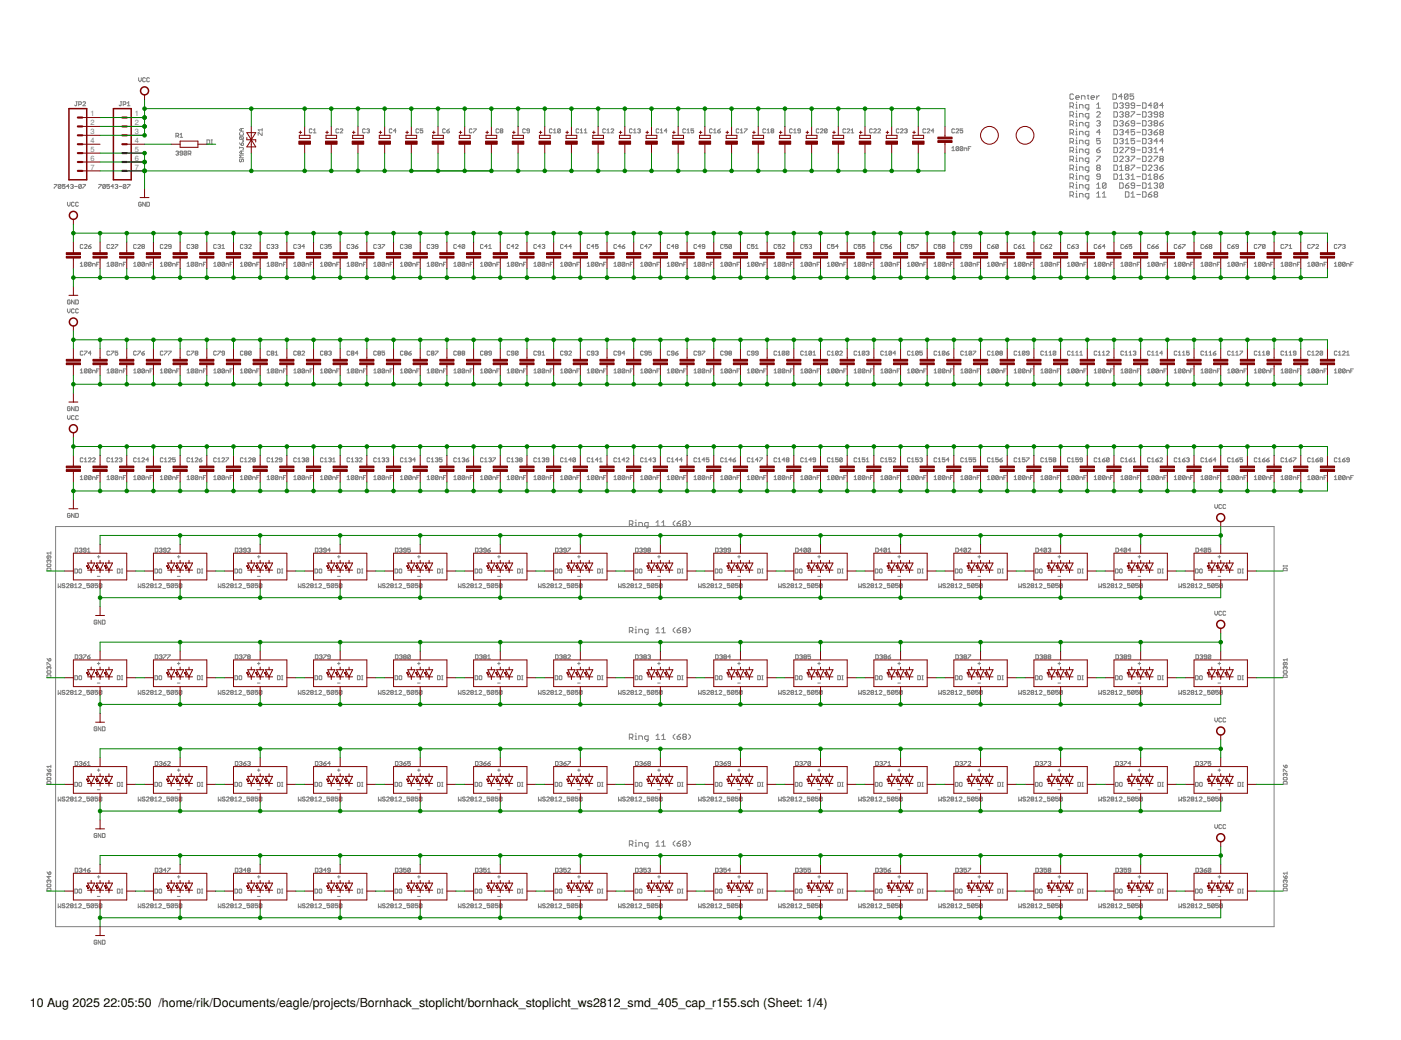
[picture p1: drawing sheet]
<svg xmlns="http://www.w3.org/2000/svg" width="400mm" height="297mm" viewBox="0 0 400 297" stroke-linecap="round" stroke-linejoin="round" font-family="sans-serif">
<defs><g id="words">
<g font-size="3.5">
<text x="8.5" y="287.5">10 Aug 2025</text>
<text x="29.5" y="287.5">22:05:50 /home/rik/Documents/eagle/projects/Bornhack_stoplicht/bornhack_stoplicht_ws2812_smd_405_cap_r155.sch (Sheet: 1/4)</text>
</g>
<g font-size="2.1" fill="#808080">
<text x="25.8" y="33.2">1</text>
<text x="25.8" y="35.8">2</text>
<text x="38.5" y="33.2">1</text>
<text x="38.5" y="35.8">2</text>
<text x="25.8" y="38.3">3</text>
<text x="25.8" y="40.8">4</text>
<text x="38.5" y="38.3">3</text>
<text x="38.5" y="40.8">4</text>
<text x="25.8" y="43.4">5</text>
<text x="25.8" y="45.9">6</text>
<text x="38.5" y="43.4">5</text>
<text x="38.5" y="45.9">6</text>
<text x="25.8" y="48.5">7</text>
<text x="38.5" y="48.5">7</text>
</g>
</g></defs>
<g fill="none" stroke="#808080" stroke-width=".29">
<path d="M21.7 29.1h.4M21.9 29.1v.9l-.2 .2-.4-.2M22.5 29.8l.7-.2-.1-.5h-.6v1.1M23.7 29.3l.2-.2 .5 .2-.7 .9h.7M34.4 29.1h.4M34.6 29.1v.9l-.2 .2-.4-.2M35.2 29.8l.7-.2-.1-.5h-.6v1.1M36.4 29.4l.3-.3v1.1M36.4 30.2h.7M39.6 22.2v.8l.4 .3 .3-.3v-.8M41.5 22.4l-.2-.2-.6 .2v.8l.2 .1 .6-.1M42.7 22.4l-.2-.2-.6 .2v.8l.2 .1 .6-.1"/>
<path d="M50.2 38.8l.8-.1-.2-.6h-.6v1.1M50.6 38.8l.4 .4M51.4 38.5l.4-.4v1.1M51.4 39.2h.8M59.1 40l.8 .2v.7l-.2 .2h-.6zM60.3 40h.4M60.5 40v1.1M68.6 37.9l-.2 .2 .2 .5h.7l.2-.2-.2-.5M68.6 39.1h.7l.2 .1-.2 .6M68.6 39.1l-.2 .5 .2 .2h.7M68.6 39.1l.7 .7M69 36.7v.8"/>
<path d="M69.5 36.7h-.7l-.4 .4 .4 .4h.7M74.9 37.9v.7l-1-.7h-.2v.7M74.9 36.7v.8M74.9 37.1h-1.2l.4 .4M89.1 37l-.2-.2-.6 .2v.8l.2 .2 .6-.2M89.5 38h.8M89.5 37.2l.4-.4v1.2M96.7 37l-.2-.2-.6 .2v.8l.2 .2 .6-.2M97.1 37l.2-.2 .6 .2-.8 1h.8M104.3 37l-.2-.2-.6 .2v.8l.2 .2 .6-.2M104.7 37l.6-.2 .2 .2-.2 .4M105.1 37.4h.2"/>
<path d="M105.3 37.4l.2 .2-.2 .4-.6-.2M111.9 37l-.2-.2-.5 .2v.8l.2 .2 .5-.2M113.1 37.4h-.7l.5-.6v1.2M119.5 37l-.1-.2-.6 .2v.8l.2 .2 .5-.2M120.7 36.8h-.7v.6l.4-.2 .3 .2-.2 .6-.5-.2M127.2 37l-.2-.2-.6 .2v.8l.2 .2 .6-.2M127.6 37.4h.6l.2 .4-.6 .2zM128.4 36.8l-.8 .6M134.8 37l-.2-.2-.6 .2v.8l.2 .2 .6-.2M135.2 36.8h.8l-.8 1.2M142.4 37l-.2-.2-.6 .2v.8l.2 .2 .6-.2M143 37.4l-.2 .2 .2 .4 .6-.2-.2-.4"/>
<path d="M143 37.4l-.2-.2 .2-.4 .6 .2-.2 .4M143 37.4h.4M150 37l-.2-.2-.5 .2v.8l.2 .2 .5-.2M151.2 37.4l-.8-.2 .2-.4 .6 .2v.8l-.2 .2-.6-.2M157.6 37l-.1-.2-.6 .2v.8l.2 .2 .5-.2M158.1 38h.7M158.1 37.2l.3-.4v1.2M160 37l-.6-.2-.2 .2v.8M160 37v.8l-.2 .2-.6-.2M160 37l-.8 .8M165.3 37l-.2-.2-.6 .2v.8l.2 .2 .6-.2M165.7 38h.7"/>
<path d="M165.7 37.2l.4-.4v1.2M166.9 38h.7M166.9 37.2l.3-.4v1.2M172.9 37l-.2-.2-.6 .2v.8l.2 .2 .6-.2M173.3 38h.8M173.3 37.2l.4-.4v1.2M174.5 37l.2-.2 .5 .2-.7 1h.7M180.5 37l-.2-.2-.6 .2v.8l.2 .2 .6-.2M180.9 38h.8M180.9 37.2l.4-.4v1.2M182.1 37l.5-.2 .2 .2-.2 .4M182.5 37.4h.1"/>
<path d="M182.6 37.4l.2 .2-.2 .4-.5-.2M188.1 37l-.2-.2-.5 .2v.8l.2 .2 .5-.2M188.5 38h.8M188.5 37.2l.4-.4v1.2M190.5 37.4h-.8l.6-.6v1.2M195.7 37l-.1-.2-.6 .2v.8l.2 .2 .5-.2M196.2 38h.7M196.2 37.2l.3-.4v1.2M198.1 36.8h-.8v.6l.4-.2 .4 .2-.2 .6-.6-.2M203.4 37l-.2-.2-.6 .2v.8l.2 .2 .6-.2M203.8 38h.7M203.8 37.2l.4-.4v1.2"/>
<path d="M204.9 37.4h.6l.2 .4-.6 .2zM205.7 36.8l-.8 .6M211 37l-.2-.2-.6 .2v.8l.2 .2 .6-.2M211.4 38h.8M211.4 37.2l.4-.4v1.2M212.6 36.8h.7l-.7 1.2M218.6 37l-.2-.2-.6 .2v.8l.2 .2 .6-.2M219 38h.8M219 37.2l.4-.4v1.2M220.4 37.4l-.2-.2 .2-.4 .5 .2-.2 .4M220.4 37.4l-.2 .2 .2 .4 .5-.2-.2-.4M220.4 37.4h.3"/>
<path d="M226.2 37l-.2-.2-.5 .2v.8l.2 .2 .5-.2M226.6 38h.8M226.6 37.2l.4-.4v1.2M228.6 37.4h-.6l-.2-.2 .2-.4 .6 .2v.8l-.2 .2-.6-.2M233.8 37l-.1-.2-.6 .2v.8l.2 .2 .5-.2M234.3 37l.1-.2 .6 .2-.7 1h.7M236.2 37l-.6-.2-.2 .2v.8M236.2 37v.8l-.2 .2-.6-.2M236.2 37l-.8 .8M241.5 37l-.2-.2-.6 .2v.8l.2 .2 .6-.2M241.9 37l.2-.2 .5 .2-.7 1h.7M243 38h.8"/>
<path d="M243 37.2l.4-.4v1.2M249.1 37l-.2-.2-.6 .2v.8l.2 .2 .6-.2M249.5 37l.2-.2 .6 .2-.8 1h.8M250.7 37l.1-.2 .6 .2-.7 1h.7M256.7 37l-.2-.2-.6 .2v.8l.2 .2 .6-.2M257.1 37l.2-.2 .6 .2-.8 1h.8M258.3 37l.5-.2 .2 .2-.2 .4M258.7 37.4h.1M258.8 37.4l.2 .2-.2 .4-.5-.2M264.3 37l-.2-.2-.6 .2v.8l.2 .2 .6-.2M264.7 37l.2-.2 .6 .2-.8 1h.8M266.7 37.4h-.8l.6-.6v1.2"/>
<path d="M272.6 37l-.2-.2-.6 .2v.8l.2 .2 .6-.2M273 37l.2-.2 .5 .2-.7 1h.7M274.9 36.8h-.7v.6l.3-.2 .4 .2-.2 .6-.5-.2M305.5 38h.8l.2-.2v-.5l-.2-.3h-.8v1.5M305.5 30.4h.8l.2-.3v-.5l-.2-.2h-.8v1.5M305.5 32.9h.8l.2-.2v-.5l-.2-.3h-.8v1.5M305.5 35.5h.8l.2-.3v-.5l-.2-.2h-.8v1.5M306 30.4l.5 .5M306 32.9l.5 .5M306 35.5l.5 .5M306 38l.5 .5M306.5 27.1l-.2-.3h-.5l-.3 .3v1l.3 .3h.5l.2-.3"/>
<path d="M307.2 27.9h1l-.3-.6h-.5l-.2 .3v.5l.2 .3h.5M307.2 29.9h.2v1M307.2 32.4h.2v1M307.2 35h.2v1M307.2 37.5h.2v1M307.2 30.9h.5M307.2 33.4h.5M307.2 36h.5M307.2 38.5h.5M307.4 29.1v.3M307.4 31.7v.2M307.4 34.2v.3"/>
<path d="M307.4 36.7v.3M307.4 39.3v.2M308.3 30.9v-1h.7l.3 .2v.8M308.3 33.4v-1h.7l.3 .3v.7M308.3 36v-1h.7l.3 .2v.8M308.3 38.5v-1h.7l.3 .3v.7M308.8 28.4v-1.1h.8l.2 .3v.8M310.4 27.3h.5M310.7 27.1v1l.2 .3M310.9 30.9h-.8l-.2-.3v-.5l.2-.2h.8v1.3l-.5 .2M310.9 33.4h-.8l-.2-.2v-.5l.2-.3h.8v1.3l-.5 .3M310.9 36h-.8l-.2-.3v-.5l.2-.2h.8v1.2l-.5 .3"/>
<path d="M310.9 38.5h-.8l-.2-.2v-.5l.2-.3h.8v1.3l-.5 .2M311.5 27.9h1l-.2-.6h-.5l-.3 .3v.5l.3 .3h.5M313.2 34.7l.2-.2h.5l.3 .2-.3 .5M313.2 27.3v1.1M313.2 30.9h1M313.2 29.9l.5-.5v1.5M313.2 32.2l.2-.3h.5l.3 .3v.2l-1 1h1M313.7 35.2h.2M313.9 35.2l.3 .3-.3 .5h-.5l-.2-.3M313.9 27.3l-.7 .6M314.2 39.5h-1v.8l.5-.3 .5 .3v.5l-.3 .3h-.5l-.2-.3M314.2 37.8h-1l.7-.8v1.5"/>
<path d="M317.8 26.8h.8l.2 .3v1l-.2 .3h-.8zM318.1 29.4h.7l.3 .2v1l-.3 .3h-.7zM318.1 31.9h.7l.3 .3v1l-.3 .2h-.7zM318.1 34.5h.7l.3 .2v1l-.3 .3h-.7zM318.1 37h.7l.3 .3v1l-.3 .2h-.7zM318.1 39.5h.7l.3 .3v1l-.3 .3h-.7zM319.7 37.3l.3-.3h.5l.2 .3-.2 .5M319.7 32.2l.3-.3h.5l.2 .3-.2 .5M319.7 29.6l.3-.2h.5l.2 .2-.2 .5M319.7 34.7l.3-.2h.5l.2 .2-.2 .5M319.7 39.8l.3-.3h.5l.2 .3-.2 .5M320.2 30.1h.3"/>
<path d="M320.2 32.7h.3M320.2 35.2h.3M320.2 37.8h.3M320.5 27.6h-1.1l.8-.8v1.6M320.5 30.1l.2 .3-.2 .5h-.5l-.3-.3M320.5 32.7l.2 .2-.2 .5h-.5l-.3-.2M320.5 35.2l.2 .3-.2 .5h-.5l-.3-.3M320.5 37.8l.2 .2-.2 .5h-.5l-.3-.2M321.4 35.2h.7l.3 .5-.3 .3h-.5l-.2-.3zM321.6 32.7l-.2 .2 .2 .5h.5l.3-.2-.3-.5M321.6 32.7l-.2-.3 .2-.5h.5l.3 .3-.3 .5M321.6 32.7h.5"/>
<path d="M322.1 27.1l-.3-.3h-.5l-.2 .3v1M322.1 27.1v1l-.3 .3h-.5l-.2-.3M322.1 27.1l-1 1M322.4 37.8h-1l.7-.8v1.5M322.4 30.1h-.8l-.2-.2 .2-.5h.5l.3 .2v1l-.3 .3h-.5l-.2-.3M322.4 34.5l-1 .7M323 31.9h1l-1 1.5M323.7 26.8h-1v.8l.5-.3 .5 .3v.5l-.2 .3h-.5l-.3-.3M324 30.1h-.8l-.2-.2 .2-.5h.5l.3 .2v1l-.3 .3h-.5l-.2-.3M324 35.2h-.8l-.2-.2 .2-.5h.5l.3 .2v1l-.3 .3h-.5l-.2-.3M324 37h-1v.8l.5-.3 .5 .3v.5l-.3 .2h-.5l-.2-.2M324 39.5h-1v.8l.5-.3 .5 .3v.5l-.3 .3h-.5l-.2-.3"/>
<path d="M324.6 30.1h1M324.6 32.7h1M324.6 35.2h1M324.6 37.8h1M326.3 29.4h.7l.3 .2v1l-.3 .3h-.7zM326.3 31.9h.7l.3 .3v1l-.3 .2h-.7zM326.3 34.5h.7l.3 .2v1l-.3 .3h-.7zM326.3 37h.7l.3 .3v1l-.3 .2h-.7zM326.3 39.5h.7l.3 .3v1l-.3 .3h-.7zM327.9 32.2l.2-.3h.6l.2 .3-.2 .5M327.9 34.7l.2-.2h.6l.2 .2-.2 .5M327.9 37.3l.2-.3h.6l.2 .3-.2 .5"/>
<path d="M327.9 39.8l.2-.3h.6l.2 .3-.2 .5M328.4 32.7h.3M328.4 35.2h.3M328.4 37.8h.3M328.7 32.7l.2 .2-.2 .5h-.6l-.2-.2M328.7 35.2l.2 .3-.2 .5h-.6l-.2-.3M328.7 37.8l.2 .2-.2 .5h-.6l-.2-.2M328.9 30.1h-1l.8-.7v1.5M329.5 37.8h.8l.3 .5-.3 .2h-.5l-.3-.2zM329.8 35.2l-.3-.2 .3-.5h.5l.3 .2-.3 .5M329.8 35.2l-.3 .3 .3 .5h.5l.3-.3-.3-.5M329.8 35.2h.5"/>
<path d="M330.6 29.6l-.3-.2h-.5l-.3 .2v1M330.6 29.6v1l-.3 .3h-.5l-.3-.3M330.6 32.7h-.8l-.3-.3 .3-.5h.5l.3 .3v1l-.3 .2h-.5l-.3-.2M330.6 29.6l-1.1 1M330.6 37l-1.1 .8M331.2 35.2h.7l.3 .5-.3 .3h-.5l-.2-.3zM331.4 32.7l-.2-.3 .2-.5h.5l.3 .3-.3 .5M331.4 32.7l-.2 .2 .2 .5h.5l.3-.2-.3-.5M331.4 32.7h.5M331.4 37.8l-.2-.3 .2-.5h.5l.3 .3-.3 .5M331.4 37.8l-.2 .2 .2 .5h.5l.3-.2-.3-.5M331.4 37.8h.5"/>
<path d="M332.2 30.1h-1l.7-.7v1.5M332.2 34.5l-1 .7M15.5 52.7h.7l-.7 1.1M17.4 52.9l-.6-.2-.2 .2v.7M17.4 52.9v.7l-.2 .2-.6-.2M17.4 52.9l-.8 .7M18.6 52.7h-.8v.6l.4-.2 .4 .2-.2 .5-.6-.2M19.3 57.8v.7l.3 .4 .4-.4v-.7M19.7 53.3h-.7l.6-.6v1.1M20.2 52.9l.5-.2 .2 .2-.2 .4M20.5 53.3h.2M20.7 53.3l.2 .1-.2 .4-.5-.2"/>
<path d="M21.2 58l-.2-.2-.6 .2v.7l.2 .2 .6-.2M21.3 53.3h.8M22.4 58l-.2-.2-.6 .2v.7l.2 .2 .6-.2M23.2 52.9l-.5-.2-.2 .2v.7M23.2 52.9v.7l-.1 .2-.6-.2M23.2 52.9l-.7 .7M23.7 52.7h.7l-.7 1.1M28.2 52.7h.7l-.7 1.1M30.1 52.9l-.6-.2-.2 .2v.7M30.1 52.9v.7l-.2 .2-.6-.2M30.1 52.9l-.8 .7M31.3 52.7h-.8v.6l.4-.2 .4 .2-.2 .5-.6-.2"/>
<path d="M32.4 53.3h-.7l.6-.6v1.1M32.9 52.9l.5-.2 .2 .2-.2 .4M33.2 53.3h.2M33.4 53.3l.2 .1-.2 .4-.5-.2M34 53.3h.8M35.9 52.9l-.5-.2-.2 .2v.7M35.9 52.9v.7l-.1 .2-.6-.2M35.9 52.9l-.7 .7M36.4 52.7h.7l-.7 1.1M40.3 58l-.1-.2-.6 .2v.7l.2 .2 .5-.2v-.4h-.3M41.5 57.8v1.1l-.8-1.1v1.1M41.9 57.8l.8 .2v.7l-.2 .2h-.6z"/>
<path d="M50.2 43.3l.6-.1 .2 .1-.2 .4M50.6 43.7h.2M50.8 43.7l.2 .2-.2 .4-.6-.2M52.2 43.7h-.6l-.2-.2 .2-.3 .6 .1v.8l-.2 .2-.6-.2M53.3 43.3v.8l-.2 .2-.5-.2M53.3 43.3l-.6-.1-.1 .1v.8M53.3 43.3l-.7 .8M53.7 43.9h.6l.2-.6-.8-.1v1.1M54.1 43.9l.4 .4M60.3 41.1h.4M68.4 42v.4M68.4 42.2h.9l.2 .2-.2 .3"/>
<path d="M68.4 40.8l.6 .8M68.6 45.5l-.2 .5 .4 .2 .2-.5 .3-.2 .2 .2-.2 .5M69 43.1v.8M69.2 40.8l.3 .2-.2 .6h-.3zM69.3 40.2l.2 .2zM69.5 43.1h-.7l-.4 .4 .4 .4h.7M69.5 44.3h-1.1l.4 .4-.4 .4h1.1M271.8 42.3l.4-.4v1.1M271.8 43h.8M273.7 42.1l-.5-.2-.2 .2v.7M273.7 42.1v.7l-.1 .2-.6-.2M273.7 42.1l-.7 .7"/>
<path d="M274.9 42.1l-.2-.2-.5 .2v.7M274.9 42.1v.7l-.2 .2-.5-.2M274.9 42.1l-.7 .7M275.3 43v-.7h.6l.2 .7M276.5 42.5h.4M277.2 41.9h-.7v1.1M305.5 40.6h.8l.2-.3v-.5l-.2-.3h-.8v1.6M305.5 43.1h.8l.2-.3v-.5l-.2-.2h-.8v1.5M305.5 45.6h.8l.2-.2v-.5l-.2-.3h-.8v1.5M305.5 48.2h.8l.2-.3v-.5l-.2-.2h-.8v1.5M305.5 50.7h.8l.2-.2v-.5l-.2-.3h-.8v1.5M305.5 53.3h.8l.2-.3v-.5l-.2-.3h-.8v1.6"/>
<path d="M305.5 55.8h.8l.2-.3v-.5l-.2-.2h-.8v1.5M306 40.6l.5 .5M306 43.1l.5 .5M306 45.6l.5 .5M306 48.2l.5 .5M306 50.7l.5 .5M306 53.3l.5 .5M306 55.8l.5 .5M307.2 40h.2v1.1M307.2 42.6h.2v1M307.2 45.1h.2v1M307.2 47.7h.2v1"/>
<path d="M307.2 50.2h.2v1M307.2 52.7h.2v1.1M307.2 55.3h.2v1M307.2 41.1h.5M307.2 43.6h.5M307.2 46.1h.5M307.2 48.7h.5M307.2 51.2h.5M307.2 53.8h.5M307.2 56.3h.5M307.4 41.8v.3M307.4 44.4v.2"/>
<path d="M307.4 46.9v.3M307.4 49.4v.3M307.4 52v.2M307.4 54.5v.3M308.3 41.1v-1.1h.7l.3 .3v.8M308.3 43.6v-1h.7l.3 .2v.8M308.3 46.1v-1h.7l.3 .3v.7M308.3 48.7v-1h.7l.3 .2v.8M308.3 51.2v-1h.7l.3 .3v.7M308.3 53.8v-1.1h.7l.3 .3v.8M308.3 56.3v-1h.7l.3 .2v.8M310.9 41.1h-.8l-.2-.3v-.5l.2-.3h.8v1.3l-.5 .3"/>
<path d="M310.9 43.6h-.8l-.2-.3v-.5l.2-.2h.8v1.3l-.5 .2M310.9 46.1h-.8l-.2-.2v-.5l.2-.3h.8v1.3l-.5 .3M310.9 48.7h-.8l-.2-.3v-.5l.2-.2h.8v1.2l-.5 .3M310.9 51.2h-.8l-.2-.2v-.5l.2-.3h.8v1.3l-.5 .2M310.9 53.8h-.8l-.2-.3v-.5l.2-.3h.8v1.3l-.5 .3M310.9 56.3h-.8l-.2-.3v-.5l.2-.2h.8v1.3l-.5 .2M313.2 42.8h.7l.3 .5-.3 .3h-.5l-.2-.3zM313.2 44.6h1l-1 1.5M313.2 52.7l.5-.5v1.6M313.2 55.3l.5-.5v1.5M313.2 53.8h1M313.2 56.3h1"/>
<path d="M313.4 47.9l-.2-.2 .2-.5h.5l.3 .2-.3 .5M313.4 47.9l-.2 .3 .2 .5h.5l.3-.3-.3-.5M313.4 47.9h.5M314.2 50.5h-.8l-.2-.3 .2-.5h.5l.3 .3v1l-.3 .2h-.5l-.2-.2M314.2 42.1l-1 .7M314.8 55.3l.5-.5v1.5M314.8 56.3h1M315.8 52.5l-.2-.3h-.6l-.2 .3v1M315.8 52.5v1l-.2 .3h-.6l-.2-.3M315.8 52.5l-1 1M318.1 42.1h.7l.3 .2v1l-.3 .3h-.7zM318.1 44.6h.7l.3 .3v1l-.3 .2h-.7z"/>
<path d="M318.1 47.2h.7l.3 .2v1l-.3 .3h-.7zM318.1 49.7h.7l.3 .3v1l-.3 .2h-.7zM319.7 47.7l.5-.5v1.5M319.7 50.2l.5-.5v1.5M319.7 42.3l.3-.2h.5l.2 .2v.3l-1 1h1M319.7 44.9l.3-.3h.5l.2 .3v.2l-1 1h1M319.7 52.2h.8l.2 .3v1l-.2 .3h-.8zM319.7 48.7h1M319.7 51.2h1M320.2 40.3h.3M320.5 40.3l.2 .3-.2 .5h-.5l-.3-.3M321.4 42.1h1l-1 1.5"/>
<path d="M321.4 44.9l.2-.3h.5l.3 .3-.3 .5M321.4 50l.2-.3h.5l.3 .3-.3 .5M321.4 53h.7l.3 .5-.3 .3h-.5l-.2-.3zM321.4 54.8h.7l.3 .2v1l-.3 .3h-.7zM321.4 40l.5-.5v1.6M321.4 41.1h1M321.6 47.9l-.2-.2 .2-.5h.5l.3 .2-.3 .5M321.6 47.9l-.2 .3 .2 .5h.5l.3-.3-.3-.5M321.6 47.9h.5M321.9 45.4h.2M321.9 50.5h.2M322.1 45.4l.3 .2-.3 .5h-.5l-.2-.2"/>
<path d="M322.1 50.5l.3 .2-.3 .5h-.5l-.2-.2M322.4 52.2l-1 .8M323 44.6h1l-1 1.5M323 47.2h1l-1 1.5M323 50.2l.5-.5v1.5M323 55.3l.5-.5v1.5M323 51.2h1M323 56.3h1M324 42.8h-.8l-.2-.2 .2-.5h.5l.3 .2v1l-.3 .3h-.5l-.2-.3M324 53h-.8l-.2-.3 .2-.5h.5l.3 .3v1l-.3 .3h-.5l-.2-.3M324.6 40.3h1M324.6 42.8h1"/>
<path d="M324.6 45.4h1M324.6 47.9h1M324.6 50.5h1M324.6 53h1M324.6 55.5h1M326.3 47.2h.7l.3 .2v1l-.3 .3h-.7zM326.3 42.1h.7l.3 .2v1l-.3 .3h-.7zM326.3 44.6h.7l.3 .3v1l-.3 .2h-.7zM326.3 49.7h.7l.3 .3v1l-.3 .2h-.7zM326.3 52.2h.7l.3 .3v1l-.3 .3h-.7zM326.3 54.8h.7l.3 .2v1l-.3 .3h-.7zM327.9 55.5h.8l.2 .5-.2 .3h-.6l-.2-.3z"/>
<path d="M327.9 42.3l.2-.2h.6l.2 .2-.2 .5M327.9 44.9l.2-.3h.6l.2 .3v.2l-1 1h1M327.9 47.4l.2-.2h.6l.2 .2v.3l-1 1h1M327.9 50.2l.5-.5v1.5M327.9 52.7l.5-.5v1.6M327.9 51.2h1M327.9 53.8h1M328.4 40.3h.3M328.4 42.8h.3M328.7 40.3l.2 .3-.2 .5h-.6l-.2-.3M328.7 42.8l.2 .3-.2 .5h-.6l-.2-.3M328.9 54.8l-1 .7"/>
<path d="M329.5 44.6h1.1l-1.1 1.5M329.5 47.4l.3-.2h.5l.3 .2-.3 .5M329.5 52.5l.3-.3h.5l.3 .3-.3 .5M329.5 43.6h1.1M329.5 42.6l.6-.5v1.5M329.8 50.5l-.3-.3 .3-.5h.5l.3 .3-.3 .5M329.8 50.5l-.3 .2 .3 .5h.5l.3-.2-.3-.5M329.8 55.5l-.3-.2 .3-.5h.5l.3 .2-.3 .5M329.8 55.5l-.3 .3 .3 .5h.5l.3-.3-.3-.5M329.8 50.5h.5M329.8 55.5h.5M330.1 47.9h.2"/>
<path d="M330.1 53h.2M330.3 47.9l.3 .3-.3 .5h-.5l-.3-.3M330.3 53l.3 .3-.3 .5h-.5l-.3-.3M330.6 40.3h-1.1l.8-.8v1.6M331.2 47.9h.7l.3 .5-.3 .3h-.5l-.2-.3zM331.2 50.5h.7l.3 .5-.3 .2h-.5l-.2-.2zM331.4 45.4l-.2-.3 .2-.5h.5l.3 .3-.3 .5M331.4 45.4l-.2 .2 .2 .5h.5l.3-.2-.3-.5M331.4 45.4h.5M332.2 40.3h-1l.7-.8v1.6M332.2 42.8h-1l.7-.7v1.5M332.2 52.5v1l-.3 .3h-.5l-.2-.3"/>
<path d="M332.2 52.5l-.3-.3h-.5l-.2 .3v1M332.2 47.2l-1 .7M332.2 49.7l-1 .8M332.2 52.5l-1 1M22.9 75.3l.4-.4v1.2M22.9 76.1h.8M23.7 70l-.2-.2-.6 .2v.8l.2 .2 .6-.2M24.1 70l.2-.2 .5 .2-.7 1h.7M24.8 75.1v.8l-.1 .2-.6-.2M24.8 75.1l-.1-.2-.6 .2v.8M24.8 75.1l-.7 .8M25.3 70.4h.5l.2 .4-.6 .2z"/>
<path d="M26 75.1v.8l-.2 .2-.5-.2M26 75.1l-.2-.2-.5 .2v.8M26 75.1l-.7 .8M26 69.8l-.7 .6M26.4 76.1v-.8h.6l.2 .8M27.6 75.5h.4M28.4 74.9h-.8v1.2M30.5 76.1h.8M30.5 75.3l.4-.4v1.2M31.3 70l-.2-.2-.6 .2v.8l.2 .2 .6-.2M31.7 70l.2-.2 .6 .2-.8 1h.8M32.5 75.1v.8l-.2 .2-.6-.2"/>
<path d="M32.5 75.1l-.2-.2-.6 .2v.8M32.5 75.1l-.8 .8M32.9 69.8h.7l-.7 1.2M33.6 75.1v.8l-.2 .2-.5-.2M33.6 75.1l-.2-.2-.5 .2v.8M33.6 75.1l-.7 .8M34.1 76.1v-.8h.5l.2 .8M35.2 75.5h.4M36 74.9h-.8v1.2M38.2 75.3l.3-.4v1.2M38.2 76.1h.7M38.9 70l-.2-.2-.5 .2v.8l.2 .2 .5-.2"/>
<path d="M39.3 70l.2-.2 .6 .2-.8 1h.8M40.1 75.1v.8l-.2 .2-.6-.2M40.1 75.1l-.2-.2-.6 .2v.8M40.1 75.1l-.8 .8M40.7 70.4l-.2 .2 .2 .4 .6-.2-.2-.4M40.7 70.4l-.2-.2 .2-.4 .6 .2-.2 .4M40.7 70.4h.4M41.3 75.1v.8l-.2 .2-.6-.2M41.3 75.1l-.2-.2-.6 .2v.8M41.3 75.1l-.8 .8M41.7 76.1v-.8h.5l.2 .8M42.8 75.5h.4"/>
<path d="M43.6 74.9h-.8v1.2M45.8 76.1h.7M45.8 75.3l.4-.4v1.2M46.5 70l-.1-.2-.6 .2v.8l.2 .2 .5-.2M46.9 70l.2-.2 .6 .2-.8 1h.8M47.7 75.1l-.2-.2-.6 .2v.8M47.7 75.1v.8l-.2 .2-.6-.2M47.7 75.1l-.8 .8M48.9 75.1v.8l-.2 .2-.6-.2M48.9 75.1l-.2-.2-.6 .2v.8M48.9 70.4h-.6l-.2-.2 .2-.4 .6 .2v.8l-.2 .2-.6-.2M48.9 75.1l-.8 .8"/>
<path d="M49.3 76.1v-.8h.6l.2 .8M50.5 75.5h.3M51.2 74.9h-.7v1.2M53.4 75.3l.4-.4v1.2M53.4 76.1h.8M54.2 70l-.2-.2-.6 .2v.8l.2 .2 .6-.2M54.6 70l.5-.2 .2 .2-.2 .4M54.9 70.4h.2M55.1 70.4l.2 .2-.2 .4-.5-.2M55.3 75.1l-.2-.2-.5 .2v.8M55.3 75.1v.8l-.2 .2-.5-.2M55.3 75.1l-.7 .8"/>
<path d="M56.5 70v.8l-.2 .2-.6-.2M56.5 75.1v.8l-.2 .2-.6-.2M56.5 75.1l-.2-.2-.6 .2v.8M56.5 70l-.2-.2-.6 .2v.8M56.5 75.1l-.8 .8M56.5 70l-.8 .8M56.9 76.1v-.8h.6l.2 .8M58.1 75.5h.4M58.8 74.9h-.7v1.2M61 76.1h.8M61 75.3l.4-.4v1.2M61.8 70l-.2-.2-.6 .2v.8l.2 .2 .6-.2"/>
<path d="M62.2 70l.6-.2 .1 .2-.1 .4M62.6 70.4h.2M62.8 70.4l.1 .2-.1 .4-.6-.2M62.9 75.1v.8l-.1 .2-.6-.2M62.9 75.1l-.1-.2-.6 .2v.8M62.9 75.1l-.7 .8M63.4 71h.7M63.4 70.2l.3-.4v1.2M64.1 75.1v.8l-.2 .2-.5-.2M64.1 75.1l-.2-.2-.5 .2v.8M64.1 75.1l-.7 .8M64.5 76.1v-.8h.6l.2 .8"/>
<path d="M65.7 75.5h.4M66.5 74.9h-.8v1.2M68.6 76.1h.8M68.6 75.3l.4-.4v1.2M69.4 70l-.2-.2-.6 .2v.8l.2 .2 .6-.2M69.8 70l.6-.2 .2 .2-.2 .4M70.2 70.4h.2M70.4 70.4l.2 .2-.2 .4-.6-.2M70.6 75.1l-.2-.2-.6 .2v.8M70.6 75.1v.8l-.2 .2-.6-.2M70.6 75.1l-.8 .8M71 70l.2-.2 .5 .2-.7 1h.7"/>
<path d="M71.7 75.1v.8l-.2 .2-.5-.2M71.7 75.1l-.5-.2-.2 .2v.8M71.7 75.1l-.7 .8M72.1 76.1v-.8h.6l.2 .8M73.3 75.5h.4M74.1 74.9h-.8v1.2M76.3 76.1h.7M76.3 75.3l.3-.4v1.2M77 70l-.2-.2-.5 .2v.8l.2 .2 .5-.2M77.4 70l.6-.2 .2 .2-.2 .4M77.8 70.4h.2M78 70.4l.2 .2-.2 .4-.6-.2"/>
<path d="M78.2 75.1v.8l-.2 .2-.6-.2M78.2 75.1l-.2-.2-.6 .2v.8M78.2 75.1l-.8 .8M78.6 70l.6-.2 .2 .2-.2 .4M79 70.4h.2M79.2 70.4l.2 .2-.2 .4-.6-.2M79.4 75.1v.8l-.2 .2-.6-.2M79.4 75.1l-.2-.2-.6 .2v.8M79.4 75.1l-.8 .8M79.8 76.1v-.8h.5l.2 .8M80.9 75.5h.4M81.7 74.9h-.8v1.2"/>
<path d="M83.9 76.1h.7M83.9 75.3l.4-.4v1.2M84.6 70l-.1-.2-.6 .2v.8l.2 .2 .5-.2M85 70l.6-.2 .2 .2-.2 .4M85.4 70.4h.2M85.6 70.4l.2 .2-.2 .4-.6-.2M85.8 75.1v.8l-.2 .2-.6-.2M85.8 75.1l-.2-.2-.6 .2v.8M85.8 75.1l-.8 .8M87 75.1v.8l-.2 .2-.6-.2M87 75.1l-.2-.2-.6 .2v.8M87 75.1l-.8 .8"/>
<path d="M87 70.4h-.8l.6-.6v1.2M87.4 76.1v-.8h.5l.2 .8M88.6 75.5h.3M89.3 74.9h-.7v1.2M91.5 76.1h.8M91.5 75.3l.4-.4v1.2M92.3 70l-.2-.2-.6 .2v.8l.2 .2 .6-.2M92.7 70l.5-.2 .2 .2-.2 .4M93 70.4h.2M93.2 70.4l.2 .2-.2 .4-.5-.2M93.4 75.1v.8l-.2 .2-.5-.2M93.4 75.1l-.2-.2-.5 .2v.8"/>
<path d="M93.4 75.1l-.7 .8M94.6 69.8h-.8v.6l.6-.2 .2 .6-.2 .2-.6-.2M94.6 75.1v.8l-.2 .2-.6-.2M94.6 75.1l-.2-.2-.6 .2v.8M94.6 75.1l-.8 .8M95 76.1v-.8h.6l.2 .8M96.2 75.5h.3M96.9 74.9h-.7v1.2M99.1 76.1h.8M99.1 75.3l.4-.4v1.2M99.9 70l-.2-.2-.6 .2v.8l.2 .2 .6-.2M100.3 70l.6-.2 .1 .2-.1 .4"/>
<path d="M100.7 70.4h.2M100.9 70.4l.1 .2-.1 .4-.6-.2M101 75.1l-.1-.2-.6 .2v.8M101 75.1v.8l-.1 .2-.6-.2M101 75.1l-.7 .8M101.5 70.4h.5l.2 .4-.6 .2zM102.2 75.1v.8l-.2 .2-.5-.2M102.2 75.1l-.2-.2-.5 .2v.8M102.2 75.1l-.7 .8M102.2 69.8l-.7 .6M102.6 76.1v-.8h.6l.2 .8M103.8 75.5h.4"/>
<path d="M104.5 74.9h-.7v1.2M106.7 76.1h.8M106.7 75.3l.4-.4v1.2M107.5 70l-.2-.2-.6 .2v.8l.2 .2 .6-.2M107.9 70l.6-.2 .2 .2-.2 .4M108.3 70.4h.2M108.5 70.4l.2 .2-.2 .4-.6-.2M108.7 75.1v.8l-.2 .2-.6-.2M108.7 75.1l-.2-.2-.6 .2v.8M108.7 75.1l-.8 .8M109.1 69.8h.7l-.7 1.2M109.8 75.1v.8l-.2 .2-.5-.2"/>
<path d="M109.8 75.1l-.2-.2-.5 .2v.8M109.8 75.1l-.7 .8M110.2 76.1v-.8h.6l.2 .8M111.4 75.5h.4M112.2 74.9h-.8v1.2M114.3 76.1h.8M114.3 75.3l.4-.4v1.2M115.1 70l-.2-.2-.6 .2v.8l.2 .2 .6-.2M115.5 70l.6-.2 .2 .2-.2 .4M115.9 70.4h.2M116.1 70.4l.2 .2-.2 .4-.6-.2M116.3 75.1v.8l-.2 .2-.6-.2"/>
<path d="M116.3 75.1l-.2-.2-.6 .2v.8M116.3 75.1l-.8 .8M116.9 70.4l-.2-.2 .2-.4 .6 .2-.2 .4M116.9 70.4l-.2 .2 .2 .4 .6-.2-.2-.4M116.9 70.4h.4M117.5 75.1v.8l-.2 .2-.6-.2M117.5 75.1l-.2-.2-.6 .2v.8M117.5 75.1l-.8 .8M117.9 76.1v-.8h.5l.2 .8M119 75.5h.4M119.8 74.9h-.8v1.2M122 76.1h.7"/>
<path d="M122 75.3l.3-.4v1.2M122.7 70l-.2-.2-.5 .2v.8l.2 .2 .5-.2M123.1 70l.6-.2 .2 .2-.2 .4M123.5 70.4h.2M123.7 70.4l.2 .2-.2 .4-.6-.2M123.9 75.1v.8l-.2 .2-.6-.2M123.9 75.1l-.6-.2-.2 .2v.8M123.9 75.1l-.8 .8M125.1 75.1l-.2-.2-.6 .2v.8M125.1 75.1v.8l-.2 .2-.6-.2M125.1 70.4h-.6l-.2-.2 .2-.4 .6 .2v.8l-.2 .2-.6-.2M125.1 75.1l-.8 .8"/>
<path d="M125.5 76.1v-.8h.5l.2 .8M126.6 75.5h.4M127.4 74.9h-.8v1.2M129.6 76.1h.7M129.6 75.3l.4-.4v1.2M130.3 70l-.1-.2-.6 .2v.8l.2 .2 .5-.2M131.5 75.1v.8l-.2 .2-.5-.2M131.5 75.1l-.2-.2-.5 .2v.8M131.5 75.1l-.7 .8M131.5 70.4h-.7l.5-.6v1.2M132.7 75.1l-.6-.2-.2 .2v.8M132.7 75.1v.8l-.2 .2-.6-.2"/>
<path d="M132.7 70l-.6-.2-.2 .2v.8M132.7 70v.8l-.2 .2-.6-.2M132.7 75.1l-.8 .8M132.7 70l-.8 .8M133.1 76.1v-.8h.6l.2 .8M134.3 75.5h.3M135 74.9h-.7v1.2M137.2 76.1h.8M137.2 75.3l.4-.4v1.2M138 70l-.2-.2-.6 .2v.8l.2 .2 .6-.2M139.1 75.1l-.5-.2-.2 .2v.8M139.1 75.1v.8l-.1 .2-.6-.2"/>
<path d="M139.1 75.1l-.7 .8M139.1 70.4h-.7l.6-.6v1.2M139.6 70.2l.3-.4v1.2M139.6 71h.7M140.3 75.1v.8l-.2 .2-.5-.2M140.3 75.1l-.6-.2-.1 .2v.8M140.3 75.1l-.7 .8M140.7 76.1v-.8h.6l.2 .8M141.9 75.5h.4M142.6 74.9h-.7v1.2M144.8 76.1h.8M144.8 75.3l.4-.4v1.2"/>
<path d="M145.6 70l-.2-.2-.6 .2v.8l.2 .2 .6-.2M146.7 75.1v.8l-.1 .2-.6-.2M146.7 75.1l-.1-.2-.6 .2v.8M146.7 70.4h-.7l.6-.6v1.2M146.7 75.1l-.7 .8M147.2 70l.2-.2 .5 .2-.7 1h.7M147.9 75.1v.8l-.2 .2-.5-.2M147.9 75.1l-.5-.2-.2 .2v.8M147.9 75.1l-.7 .8M148.3 76.1v-.8h.6l.2 .8M149.5 75.5h.4M150.3 74.9h-.8v1.2"/>
<path d="M152.4 76.1h.8M152.4 75.3l.4-.4v1.2M153.2 70l-.2-.2-.6 .2v.8l.2 .2 .6-.2M154.4 75.1v.8l-.2 .2-.6-.2M154.4 75.1l-.2-.2-.6 .2v.8M154.4 75.1l-.8 .8M154.4 70.4h-.8l.6-.6v1.2M154.8 70l.6-.2 .2 .2-.2 .4M155.2 70.4h.2M155.4 70.4l.2 .2-.2 .4-.6-.2M155.6 75.1l-.6-.2-.2 .2v.8M155.6 75.1v.8l-.2 .2-.6-.2"/>
<path d="M155.6 75.1l-.8 .8M156 76.1v-.8h.5l.2 .8M157.1 75.5h.4M157.9 74.9h-.8v1.2M160.1 76.1h.7M160.1 75.3l.3-.4v1.2M160.8 70l-.2-.2-.5 .2v.8l.2 .2 .5-.2M162 75.1v.8l-.2 .2-.6-.2M162 75.1l-.2-.2-.6 .2v.8M162 75.1l-.8 .8M162 70.4h-.8l.6-.6v1.2M163.2 75.1v.8l-.2 .2-.6-.2"/>
<path d="M163.2 75.1l-.6-.2-.2 .2v.8M163.2 75.1l-.8 .8M163.2 70.4h-.8l.6-.6v1.2M163.6 76.1v-.8h.5l.2 .8M164.7 75.5h.4M165.5 74.9h-.8v1.2M167.7 76.1h.7M167.7 75.3l.4-.4v1.2M168.4 70l-.1-.2-.6 .2v.8l.2 .2 .5-.2M169.6 75.1v.8l-.2 .2-.6-.2M169.6 75.1l-.2-.2-.6 .2v.8M169.6 75.1l-.8 .8"/>
<path d="M169.6 70.4h-.8l.6-.6v1.2M170.8 75.1l-.6-.2-.2 .2v.8M170.8 75.1v.8l-.2 .2-.6-.2M170.8 69.8h-.8v.6l.4-.2 .4 .2-.2 .6-.6-.2M170.8 75.1l-.8 .8M171.2 76.1v-.8h.6l.2 .8M172.4 75.5h.3M173.1 74.9h-.7v1.2M175.3 76.1h.8M175.3 75.3l.4-.4v1.2M176.1 70l-.2-.2-.6 .2v.8l.2 .2 .6-.2M177.2 70.4h-.7l.5-.6v1.2"/>
<path d="M177.2 75.1v.8l-.2 .2-.5-.2M177.2 75.1l-.2-.2-.5 .2v.8M177.2 75.1l-.7 .8M177.6 70.4h.6l.2 .4-.6 .2zM178.4 75.1l-.2-.2-.6 .2v.8M178.4 75.1v.8l-.2 .2-.6-.2M178.4 75.1l-.8 .8M178.4 69.8l-.8 .6M178.8 76.1v-.8h.6l.2 .8M180 75.5h.4M180.7 74.9h-.7v1.2M182.9 76.1h.8"/>
<path d="M182.9 75.3l.4-.4v1.2M183.7 70l-.2-.2-.6 .2v.8l.2 .2 .6-.2M184.8 75.1v.8l-.1 .2-.6-.2M184.8 70.4h-.7l.6-.6v1.2M184.8 75.1l-.1-.2-.6 .2v.8M184.8 75.1l-.7 .8M185.3 69.8h.7l-.7 1.2M186 75.1v.8l-.2 .2-.5-.2M186 75.1l-.2-.2-.5 .2v.8M186 75.1l-.7 .8M186.4 76.1v-.8h.6l.2 .8M187.6 75.5h.4"/>
<path d="M188.4 74.9h-.8v1.2M190.5 76.1h.8M190.5 75.3l.4-.4v1.2M191.3 70l-.2-.2-.6 .2v.8l.2 .2 .6-.2M192.5 70.4h-.8l.6-.6v1.2M192.5 75.1v.8l-.2 .2-.6-.2M192.5 75.1l-.2-.2-.6 .2v.8M192.5 75.1l-.8 .8M193.1 70.4l-.2-.2 .2-.4 .5 .2-.2 .4M193.1 70.4l-.2 .2 .2 .4 .5-.2-.2-.4M193.1 70.4h.3M193.6 75.1l-.2-.2-.5 .2v.8"/>
<path d="M193.6 75.1v.8l-.2 .2-.5-.2M193.6 75.1l-.7 .8M194.1 76.1v-.8h.5l.2 .8M195.2 75.5h.4M196 74.9h-.8v1.2M198.2 76.1h.7M198.2 75.3l.3-.4v1.2M198.9 70l-.2-.2-.5 .2v.8l.2 .2 .5-.2M200.1 75.1v.8l-.2 .2-.6-.2M200.1 75.1l-.6-.2-.2 .2v.8M200.1 75.1l-.8 .8M200.1 70.4h-.8l.6-.6v1.2"/>
<path d="M201.3 70.4h-.6l-.2-.2 .2-.4 .6 .2v.8l-.2 .2-.6-.2M201.3 75.1l-.2-.2-.6 .2v.8M201.3 75.1v.8l-.2 .2-.6-.2M201.3 75.1l-.8 .8M201.7 76.1v-.8h.5l.2 .8M202.8 75.5h.4M203.6 74.9h-.8v1.2M205.8 76.1h.7M205.8 75.3l.4-.4v1.2M206.5 70l-.1-.2-.6 .2v.8l.2 .2 .5-.2M207.7 75.1v.8l-.2 .2-.6-.2M207.7 69.8h-.8v.6l.4-.2 .4 .2-.2 .6-.6-.2"/>
<path d="M207.7 75.1l-.6-.2-.2 .2v.8M207.7 75.1l-.8 .8M208.9 70l-.8 .8M208.9 70l-.2-.2-.6 .2v.8M208.9 75.1v.8l-.2 .2-.6-.2M208.9 75.1l-.2-.2-.6 .2v.8M208.9 70v.8l-.2 .2-.6-.2M208.9 75.1l-.8 .8M209.3 76.1v-.8h.6l.2 .8M210.5 75.5h.3M211.2 74.9h-.7v1.2M213.4 76.1h.8"/>
<path d="M213.4 75.3l.4-.4v1.2M214.2 70l-.2-.2-.6 .2v.8l.2 .2 .6-.2M215.3 75.1v.8l-.2 .2-.5-.2M215.3 75.1l-.5-.2-.2 .2v.8M215.3 69.8h-.7v.6l.3-.2 .4 .2-.2 .6-.5-.2M215.3 75.1l-.7 .8M215.7 70.2l.4-.4v1.2M215.7 71h.8M216.5 75.1v.8l-.2 .2-.6-.2M216.5 75.1l-.2-.2-.6 .2v.8M216.5 75.1l-.8 .8M216.9 76.1v-.8h.6l.2 .8"/>
<path d="M218.1 75.5h.4M218.8 74.9h-.7v1.2M221 76.1h.8M221 75.3l.4-.4v1.2M221.8 70l-.2-.2-.6 .2v.8l.2 .2 .6-.2M222.9 75.1v.8l-.1 .2-.6-.2M222.9 75.1l-.5-.2-.2 .2v.8M222.9 69.8h-.7v.6l.4-.2 .3 .2-.1 .6-.6-.2M222.9 75.1l-.7 .8M223.4 70l.1-.2 .6 .2-.7 1h.7M224.1 75.1v.8l-.2 .2-.5-.2M224.1 75.1l-.2-.2-.5 .2v.8"/>
<path d="M224.1 75.1l-.7 .8M224.5 76.1v-.8h.6l.2 .8M225.7 75.5h.4M226.5 74.9h-.8v1.2M228.6 76.1h.8M228.6 75.3l.4-.4v1.2M229.4 70l-.2-.2-.6 .2v.8l.2 .2 .6-.2M230.6 75.1v.8l-.2 .2-.6-.2M230.6 69.8h-.8v.6l.4-.2 .4 .2-.2 .6-.6-.2M230.6 75.1l-.6-.2-.2 .2v.8M230.6 75.1l-.8 .8M231 70l.5-.2 .2 .2-.2 .4"/>
<path d="M231.4 70.4h.1M231.5 70.4l.2 .2-.2 .4-.5-.2M231.7 75.1v.8l-.2 .2-.5-.2M231.7 75.1l-.2-.2-.5 .2v.8M231.7 75.1l-.7 .8M232.1 76.1v-.8h.6l.2 .8M233.3 75.5h.4M234.1 74.9h-.8v1.2M236.3 76.1h.7M236.3 75.3l.3-.4v1.2M237 70l-.2-.2-.5 .2v.8l.2 .2 .5-.2M238.2 75.1v.8l-.2 .2-.6-.2"/>
<path d="M238.2 75.1l-.6-.2-.2 .2v.8M238.2 69.8h-.8v.6l.4-.2 .4 .2-.2 .6-.6-.2M238.2 75.1l-.8 .8M239.4 75.1v.8l-.2 .2-.6-.2M239.4 75.1l-.2-.2-.6 .2v.8M239.4 75.1l-.8 .8M239.4 70.4h-.8l.6-.6v1.2M239.8 76.1v-.8l.7 .2v.6M240.9 75.5h.4M241.7 74.9h-.8v1.2M243.9 76.1h.7M243.9 75.3l.4-.4v1.2"/>
<path d="M244.6 70l-.1-.2-.6 .2v.8l.2 .2 .5-.2M245.8 75.1v.8l-.2 .2-.6-.2M245.8 69.8h-.8v.6l.4-.2 .4 .2-.2 .6-.6-.2M245.8 75.1l-.6-.2-.2 .2v.8M245.8 75.1l-.8 .8M247 69.8h-.8v.6l.4-.2 .4 .2-.2 .6-.6-.2M247 75.1v.8l-.2 .2-.6-.2M247 75.1l-.2-.2-.6 .2v.8M247 75.1l-.8 .8M247.4 76.1v-.8l.7 .2v.6M248.6 75.5h.3M249.3 74.9h-.7v1.2"/>
<path d="M251.5 76.1h.8M251.5 75.3l.4-.4v1.2M252.3 70l-.2-.2-.6 .2v.8l.2 .2 .6-.2M253.4 69.8h-.7v.6l.3-.2 .4 .2-.2 .6-.5-.2M253.4 75.1v.8l-.2 .2-.5-.2M253.4 75.1l-.5-.2-.2 .2v.8M253.4 75.1l-.7 .8M253.8 70.4h.6l.2 .4-.6 .2zM254.6 75.1v.8l-.2 .2-.6-.2M254.6 75.1l-.2-.2-.6 .2v.8M254.6 75.1l-.8 .8M254.6 69.8l-.8 .6"/>
<path d="M255 76.1v-.8l.8 .2v.6M256.2 75.5h.4M256.9 74.9h-.7v1.2M259.1 76.1h.8M259.1 75.3l.4-.4v1.2M259.9 70l-.2-.2-.6 .2v.8l.2 .2 .6-.2M261 75.1v.8l-.1 .2-.6-.2M261 75.1l-.5-.2-.2 .2v.8M261 69.8h-.7v.6l.4-.2 .3 .2-.1 .6-.6-.2M261 75.1l-.7 .8M261.5 69.8h.7l-.7 1.2M262.2 75.1v.8l-.2 .2-.5-.2"/>
<path d="M262.2 75.1l-.2-.2-.5 .2v.8M262.2 75.1l-.7 .8M262.6 76.1v-.8h.6l.2 .8M263.8 75.5h.4M264.6 74.9h-.8v1.2M266.7 76.1h.8M266.7 75.3l.4-.4v1.2M267.5 70l-.2-.2-.6 .2v.8l.2 .2 .6-.2M268.7 75.1v.8l-.2 .2-.6-.2M268.7 75.1l-.6-.2-.2 .2v.8M268.7 69.8h-.8v.6l.4-.2 .4 .2-.2 .6-.6-.2M268.7 75.1l-.8 .8"/>
<path d="M269.3 70.4l-.2-.2 .2-.4 .5 .2-.2 .4M269.3 70.4l-.2 .2 .2 .4 .5-.2-.2-.4M269.3 70.4h.3M269.8 75.1v.8l-.2 .2-.5-.2M269.8 75.1l-.2-.2-.5 .2v.8M269.8 75.1l-.7 .8M270.2 76.1v-.8h.6l.2 .8M271.4 75.5h.4M272.2 74.9h-.8v1.2M274.3 76.1h.8M274.3 75.3l.4-.4v1.2M275.1 70l-.2-.2-.6 .2v.8l.2 .2 .6-.2"/>
<path d="M276.3 69.8h-.8v.6l.4-.2 .4 .2-.2 .6-.6-.2M276.3 75.1l-.8 .8M276.3 75.1v.8l-.2 .2-.6-.2M276.3 75.1l-.6-.2-.2 .2v.8M277.5 75.1l-.8 .8M277.5 70.4l-.8-.2 .2-.4 .6 .2v.8l-.2 .2-.6-.2M277.5 75.1v.8l-.2 .2-.6-.2M277.5 75.1l-.2-.2-.6 .2v.8M277.9 76.1v-.8h.5l.2 .8M279 75.5h.4M279.8 74.9h-.8v1.2M282 76.1h.7"/>
<path d="M282 75.3l.3-.4v1.2M282.7 70l-.2-.2-.5 .2v.8l.2 .2 .5-.2M283.1 70.4h.6l.2 .4-.6 .2zM283.9 69.8l-.8 .6M283.9 75.1v.8l-.2 .2-.6-.2M283.9 75.1l-.6-.2-.2 .2v.8M283.9 75.1l-.8 .8M285.1 75.1l-.8 .8M285.1 70l-.2-.2-.6 .2v.8M285.1 70l-.8 .8M285.1 75.1v.8l-.2 .2-.6-.2M285.1 75.1l-.2-.2-.6 .2v.8"/>
<path d="M285.1 70v.8l-.2 .2-.6-.2M285.5 76.1v-.8h.5l.2 .8M286.6 75.5h.4M287.4 74.9h-.8v1.2M289.6 76.1h.7M289.6 75.3l.4-.4v1.2M290.3 70l-.1-.2-.6 .2v.8l.2 .2 .5-.2M290.8 70.4h.5l.2 .4-.5 .2zM291.5 69.8l-.7 .6M291.5 75.1v.8l-.2 .2-.5-.2M291.5 75.1l-.5-.2-.2 .2v.8M291.5 75.1l-.7 .8"/>
<path d="M291.9 70.2l.4-.4v1.2M291.9 71h.8M292.7 75.1v.8l-.2 .2-.6-.2M292.7 75.1l-.2-.2-.6 .2v.8M292.7 75.1l-.8 .8M293.1 76.1v-.8h.6l.2 .8M294.3 75.5h.3M295 74.9h-.7v1.2M297.2 76.1h.8M297.2 75.3l.4-.4v1.2M298 70l-.2-.2-.6 .2v.8l.2 .2 .6-.2M298.4 70.4h.6l.1 .4-.5 .2z"/>
<path d="M299.1 69.8l-.7 .6M299.1 75.1v.8l-.1 .2-.6-.2M299.1 75.1l-.5-.2-.2 .2v.8M299.1 75.1l-.7 .8M299.6 70l.1-.2 .6 .2-.7 1h.7M300.3 75.1l-.7 .8M300.3 75.1v.8l-.2 .2-.5-.2M300.3 75.1l-.2-.2-.5 .2v.8M300.7 76.1v-.8h.6l.2 .8M301.9 75.5h.4M302.6 74.9h-.7v1.2M304.8 76.1h.8"/>
<path d="M304.8 75.3l.4-.4v1.2M305.6 70l-.2-.2-.6 .2v.8l.2 .2 .6-.2M306 70.4h.6l.2 .4-.6 .2zM306.8 69.8l-.8 .6M306.8 75.1v.8l-.2 .2-.6-.2M306.8 75.1l-.6-.2-.2 .2v.8M306.8 75.1l-.8 .8M307.2 70l.5-.2 .2 .2-.2 .4M307.6 70.4h.1M307.7 70.4l.2 .2-.2 .4-.5-.2M307.9 75.1l-.2-.2-.5 .2v.8M307.9 75.1v.8l-.2 .2-.5-.2"/>
<path d="M307.9 75.1l-.7 .8M308.3 76.1v-.8h.6l.2 .8M309.5 75.5h.4M310.3 74.9h-.8v1.2M312.4 76.1h.8M312.4 75.3l.4-.4v1.2M313.2 70l-.2-.2-.6 .2v.8l.2 .2 .6-.2M313.6 70.4h.6l.2 .4-.6 .2zM314.4 75.1v.8l-.2 .2-.6-.2M314.4 75.1l-.2-.2-.6 .2v.8M314.4 75.1l-.8 .8M314.4 69.8l-.8 .6"/>
<path d="M315.6 75.1l-.2-.2-.6 .2v.8M315.6 75.1v.8l-.2 .2-.6-.2M315.6 75.1l-.8 .8M315.6 70.4h-.8l.6-.6v1.2M316 76.1v-.8h.5l.2 .8M317.1 75.5h.4M317.9 74.9h-.8v1.2M320.1 76.1h.7M320.1 75.3l.3-.4v1.2M320.8 70l-.2-.2-.5 .2v.8l.2 .2 .5-.2M321.2 70.4h.6l.2 .4-.6 .2zM322 75.1v.8l-.2 .2-.6-.2"/>
<path d="M322 69.8l-.8 .6M322 75.1l-.2-.2-.6 .2v.8M322 75.1l-.8 .8M323.2 69.8h-.8v.6l.4-.2 .4 .2-.2 .6-.6-.2M323.2 75.1l-.2-.2-.6 .2v.8M323.2 75.1v.8l-.2 .2-.6-.2M323.2 75.1l-.8 .8M323.6 76.1v-.8h.5l.2 .8M324.7 75.5h.4M325.5 74.9h-.8v1.2M327.7 76.1h.7M327.7 75.3l.4-.4v1.2"/>
<path d="M328.4 70l-.1-.2-.6 .2v.8l.2 .2 .5-.2M328.8 70.4h.6l.2 .4-.6 .2zM329.6 75.1l-.2-.2-.6 .2v.8M329.6 69.8l-.8 .6M329.6 75.1v.8l-.2 .2-.6-.2M329.6 75.1l-.8 .8M330 70.4h.6l.2 .4-.6 .2zM330.8 75.1l-.2-.2-.6 .2v.8M330.8 75.1v.8l-.2 .2-.6-.2M330.8 75.1l-.8 .8M330.8 69.8l-.8 .6M331.2 76.1v-.8h.6l.2 .8"/>
<path d="M332.4 75.5h.3M333.1 74.9h-.7v1.2M335.3 76.1h.8M335.3 75.3l.4-.4v1.2M336.1 70l-.2-.2-.6 .2v.8l.2 .2 .6-.2M336.5 70.4h.5l.2 .4-.5 .2zM337.2 69.8l-.7 .6M337.2 75.1v.8l-.2 .2-.5-.2M337.2 75.1l-.2-.2-.5 .2v.8M337.2 75.1l-.7 .8M337.7 69.8h.7l-.7 1.2M338.4 75.1v.8l-.2 .2-.5-.2"/>
<path d="M338.4 75.1l-.2-.2-.5 .2v.8M338.4 75.1l-.7 .8M338.8 76.1v-.8h.6l.2 .8M340 75.5h.4M340.7 74.9h-.7v1.2M342.9 76.1h.8M342.9 75.3l.4-.4v1.2M343.7 70l-.2-.2-.6 .2v.8l.2 .2 .6-.2M344.1 70.4h.6l.1 .4-.5 .2zM344.8 69.8l-.7 .6M344.8 75.1v.8l-.1 .2-.6-.2M344.8 75.1l-.1-.2-.6 .2v.8"/>
<path d="M344.8 75.1l-.7 .8M345.5 70.4l-.3 .2 .3 .4 .5-.2-.2-.4M345.5 70.4l-.3-.2 .3-.4 .5 .2-.2 .4M345.5 70.4h.3M346 75.1v.8l-.2 .2-.6-.2M346 75.1l-.2-.2-.6 .2v.8M346 75.1l-.8 .8M346.4 76.1v-.8h.6l.2 .8M347.6 75.5h.4M348.4 74.9h-.8v1.2M350.5 76.1h.8M350.5 75.3l.4-.4v1.2"/>
<path d="M351.3 70l-.2-.2-.6 .2v.8l.2 .2 .6-.2M351.7 70.4h.6l.2 .4-.6 .2zM352.5 75.1v.8l-.2 .2-.6-.2M352.5 75.1l-.2-.2-.6 .2v.8M352.5 69.8l-.8 .6M352.5 75.1l-.8 .8M353.6 70.4l-.7-.2 .2-.4 .5 .2v.8l-.2 .2-.5-.2M353.6 75.1v.8l-.2 .2-.5-.2M353.6 75.1l-.2-.2-.5 .2v.8M353.6 75.1l-.7 .8M354.1 76.1v-.8h.5l.2 .8M355.2 75.5h.4"/>
<path d="M356 74.9h-.8v1.2M358.2 76.1h.7M358.2 75.3l.3-.4v1.2M358.9 70l-.2-.2-.5 .2v.8l.2 .2 .5-.2M359.3 69.8h.8l-.8 1.2M360.1 75.1l-.2-.2-.6 .2v.8M360.1 75.1v.8l-.2 .2-.6-.2M360.1 75.1l-.8 .8M361.3 70l-.2-.2-.6 .2v.8M361.3 75.1l-.2-.2-.6 .2v.8M361.3 70v.8l-.2 .2-.6-.2M361.3 75.1v.8l-.2 .2-.6-.2"/>
<path d="M361.3 75.1l-.8 .8M361.3 70l-.8 .8M361.7 76.1v-.8h.5l.2 .8M362.8 75.5h.4M363.6 74.9h-.8v1.2M365.8 76.1h.7M365.8 75.3l.4-.4v1.2M366.5 70l-.1-.2-.6 .2v.8l.2 .2 .5-.2M366.9 69.8h.8l-.8 1.2M367.7 75.1v.8l-.2 .2-.6-.2M367.7 75.1l-.2-.2-.6 .2v.8M367.7 75.1l-.8 .8"/>
<path d="M368.1 71h.8M368.1 70.2l.4-.4v1.2M368.9 75.1v.8l-.2 .2-.6-.2M368.9 75.1l-.2-.2-.6 .2v.8M368.9 75.1l-.8 .8M369.3 76.1v-.8h.6l.2 .8M370.5 75.5h.3M371.2 74.9h-.7v1.2M373.4 76.1h.8M373.4 75.3l.4-.4v1.2M374.2 70l-.2-.2-.6 .2v.8l.2 .2 .6-.2M374.6 69.8h.7l-.7 1.2"/>
<path d="M375.3 75.1v.8l-.2 .2-.5-.2M375.3 75.1l-.2-.2-.5 .2v.8M375.3 75.1l-.7 .8M375.7 70l.2-.2 .6 .2-.8 1h.8M376.5 75.1v.8l-.2 .2-.6-.2M376.5 75.1l-.2-.2-.6 .2v.8M376.5 75.1l-.8 .8M376.9 76.1v-.8h.6l.2 .8M378.1 75.5h.4M378.8 74.9h-.7v1.2M381 76.1h.8M381 75.3l.4-.4v1.2"/>
<path d="M381.8 70l-.2-.2-.6 .2v.8l.2 .2 .6-.2M382.2 69.8h.7l-.7 1.2M382.9 75.1v.8l-.1 .2-.6-.2M382.9 75.1l-.1-.2-.6 .2v.8M382.9 75.1l-.7 .8M383.3 70l.6-.2 .2 .2-.2 .4M383.7 70.4h.2M383.9 70.4l.2 .2-.2 .4-.6-.2M384.1 75.1v.8l-.2 .2-.6-.2M384.1 75.1l-.2-.2-.6 .2v.8M384.1 75.1l-.8 .8M384.5 76.1v-.8h.6l.2 .8"/>
<path d="M385.7 75.5h.4M386.5 74.9h-.8v1.2M19.3 88.2v.8l.3 .4 .4-.4v-.8M20 85.9l-.2-.2-.5 .2v.7l.2 .2 .5-.2v-.3h-.4M21.2 85.7v1.1l-.8-1.1v1.1M21.2 88.4l-.2-.2-.6 .2v.8l.2 .2 .6-.2M21.6 85.7l.8 .2v.7l-.2 .2h-.6zM22.4 88.4l-.2-.2-.6 .2v.8l.2 .2 .6-.2M19.3 118.7v.8l.3 .3 .4-.3v-.8M20 116.4l-.2-.2-.5 .2v.7l.2 .2 .5-.2v-.4h-.4M21.2 116.2v1.1l-.8-1.1v1.1M21.2 118.9l-.2-.2-.6 .2v.8l.2 .1 .6-.1"/>
<path d="M21.6 116.2l.8 .2v.7l-.2 .2h-.6zM22.4 118.9l-.2-.2-.6 .2v.8l.2 .1 .6-.1M22.9 105.7l.4-.3v1.1M22.9 106.5h.8M23.7 100.5l-.2-.2-.6 .2v.7l.2 .2 .6-.2M24.1 100.3h.7l-.7 1.1M24.8 105.6v.7l-.1 .2-.6-.2M24.8 105.6l-.5-.2-.2 .2v.7M24.8 105.6l-.7 .7M26 105.6v.7l-.2 .2-.5-.2M26 105.6l-.6-.2-.1 .2v.7M26 105.6l-.7 .7"/>
<path d="M26 100.9h-.7l.5-.6v1.1M26.4 106.5v-.8l.8 .2v.6M27.6 105.9h.4M28.4 105.4h-.8v1.1M30.5 105.7l.4-.3v1.1M30.5 106.5h.8M31.3 100.5l-.2-.2-.6 .2v.7l.2 .2 .6-.2M31.7 100.3h.8l-.8 1.1M32.5 105.6v.7l-.2 .2-.6-.2M32.5 105.6l-.6-.2-.2 .2v.7M32.5 105.6l-.8 .7M33.6 100.3h-.7v.6l.4-.2 .3 .2-.2 .5-.5-.2"/>
<path d="M33.6 105.6v.7l-.2 .2-.5-.2M33.6 105.6l-.5-.2-.2 .2v.7M33.6 105.6l-.7 .7M34.1 106.5v-.8l.7 .2v.6M35.2 105.9h.4M36 105.4h-.8v1.1M38.2 105.7l.3-.3v1.1M38.2 106.5h.7M38.9 100.5l-.2-.2-.5 .2v.7l.2 .2 .5-.2M39.3 100.3h.8l-.8 1.1M40.1 105.6v.7l-.2 .2-.6-.2M40.1 105.6l-.6-.2-.2 .2v.7"/>
<path d="M40.1 105.6l-.8 .7M40.5 100.9h.6l.2 .3-.6 .2zM41.3 105.6v.7l-.2 .2-.6-.2M41.3 105.6l-.6-.2-.2 .2v.7M41.3 105.6l-.8 .7M41.3 100.3l-.8 .6M41.7 106.5v-.8l.7 .2v.6M42.8 105.9h.4M43.6 105.4h-.8v1.1M45.8 105.7l.4-.3v1.1M45.8 106.5h.7M46.5 100.5l-.1-.2-.6 .2v.7l.2 .2 .5-.2"/>
<path d="M46.9 100.3h.8l-.8 1.1M47.7 105.6l-.6-.2-.2 .2v.7M47.7 105.6v.7l-.2 .2-.6-.2M47.7 105.6l-.8 .7M48.1 100.3h.8l-.8 1.1M48.9 105.6l-.6-.2-.2 .2v.7M48.9 105.6v.7l-.2 .2-.6-.2M48.9 105.6l-.8 .7M49.3 106.5v-.8l.8 .2v.6M50.5 105.9h.3M51.2 105.4h-.7v1.1M53.4 105.7l.4-.3v1.1"/>
<path d="M53.4 106.5h.8M54.2 100.5l-.2-.2-.6 .2v.7l.2 .2 .6-.2M54.6 100.3h.7l-.7 1.1M55.3 105.6v.7l-.2 .2-.5-.2M55.3 105.6l-.5-.2-.2 .2v.7M55.3 105.6l-.7 .7M55.9 100.9l-.2-.2 .2-.4 .6 .2-.2 .4M55.9 100.9l-.2 .1 .2 .4 .6-.2-.2-.3M55.9 100.9h.4M56.5 105.6v.7l-.2 .2-.6-.2M56.5 105.6l-.6-.2-.2 .2v.7M56.5 105.6l-.8 .7"/>
<path d="M56.9 106.5v-.8l.8 .2v.6M58.1 105.9h.4M58.8 105.4h-.7v1.1M61 105.7l.4-.3v1.1M61 106.5h.8M61.8 100.5l-.2-.2-.6 .2v.7l.2 .2 .6-.2M62.2 100.3h.7l-.7 1.1M62.9 105.6v.7l-.1 .2-.6-.2M62.9 105.6l-.5-.2-.2 .2v.7M62.9 105.6l-.7 .7M64.1 105.6v.7l-.2 .2-.5-.2M64.1 105.6l-.6-.2-.1 .2v.7"/>
<path d="M64.1 100.9l-.7-.2 .1-.4 .6 .2v.7l-.2 .2-.5-.2M64.1 105.6l-.7 .7M64.5 106.5v-.8l.8 .2v.6M65.7 105.9h.4M66.5 105.4h-.8v1.1M68.6 105.7l.4-.3v1.1M68.6 106.5h.8M69.4 100.5l-.2-.2-.6 .2v.7l.2 .2 .6-.2M70 100.9l-.2 .1 .2 .4 .6-.2-.2-.3M70 100.9l-.2-.2 .2-.4 .6 .2-.2 .4M70 100.9h.4M70.6 105.6v.7l-.2 .2-.6-.2"/>
<path d="M70.6 105.6l-.6-.2-.2 .2v.7M70.6 105.6l-.8 .7M71.7 105.6v.7l-.2 .2-.5-.2M71.7 105.6l-.5-.2-.2 .2v.7M71.7 100.5l-.5-.2-.2 .2v.7M71.7 100.5v.7l-.2 .2-.5-.2M71.7 105.6l-.7 .7M71.7 100.5l-.7 .7M72.1 106.5v-.8l.8 .2v.6M73.3 105.9h.4M74.1 105.4h-.8v1.1M76.3 105.7l.3-.3v1.1"/>
<path d="M76.3 106.5h.7M77 100.5l-.2-.2-.5 .2v.7l.2 .2 .5-.2M77.6 100.9l-.2-.2 .2-.4 .6 .2-.2 .4M77.6 100.9l-.2 .1 .2 .4 .6-.2-.2-.3M77.6 100.9h.4M78.2 105.6v.7l-.2 .2-.6-.2M78.2 105.6l-.6-.2-.2 .2v.7M78.2 105.6l-.8 .7M78.6 101.4h.8M78.6 100.7l.4-.4v1.1M79.4 105.6v.7l-.2 .2-.6-.2M79.4 105.6l-.6-.2-.2 .2v.7"/>
<path d="M79.4 105.6l-.8 .7M79.8 106.5v-.8l.7 .2v.6M80.9 105.9h.4M81.7 105.4h-.8v1.1M83.9 105.7l.4-.3v1.1M83.9 106.5h.7M84.6 100.5l-.1-.2-.6 .2v.7l.2 .2 .5-.2M85.2 100.9l-.2-.2 .2-.4 .6 .2-.2 .4M85.2 100.9l-.2 .1 .2 .4 .6-.2-.2-.3M85.2 100.9h.4M85.8 105.6l-.6-.2-.2 .2v.7M85.8 105.6v.7l-.2 .2-.6-.2"/>
<path d="M85.8 105.6l-.8 .7M86.2 100.5l.2-.2 .6 .2-.8 .9h.8M87 105.6v.7l-.2 .2-.6-.2M87 105.6l-.6-.2-.2 .2v.7M87 105.6l-.8 .7M87.4 106.5v-.8l.7 .2v.6M88.6 105.9h.3M89.3 105.4h-.7v1.1M91.5 105.7l.4-.3v1.1M91.5 106.5h.8M92.3 100.5l-.2-.2-.6 .2v.7l.2 .2 .6-.2M92.9 100.9l-.2 .1 .2 .4 .5-.2-.2-.3"/>
<path d="M92.9 100.9l-.2-.2 .2-.4 .5 .2-.2 .4M92.9 100.9h.3M93.4 105.6l-.5-.2-.2 .2v.7M93.4 105.6v.7l-.2 .2-.5-.2M93.4 105.6l-.7 .7M93.8 100.5l.6-.2 .2 .2-.2 .4M94.2 100.9h.2M94.4 100.9l.2 .1-.2 .4-.6-.2M94.6 105.6v.7l-.2 .2-.6-.2M94.6 105.6l-.6-.2-.2 .2v.7M94.6 105.6l-.8 .7M95 106.5v-.8l.8 .2v.6"/>
<path d="M96.2 105.9h.3M96.9 105.4h-.7v1.1M99.1 105.7l.4-.3v1.1M99.1 106.5h.8M99.9 100.5l-.2-.2-.6 .2v.7l.2 .2 .6-.2M100.5 100.9l-.2-.2 .2-.4 .5 .2-.1 .4M100.5 100.9l-.2 .1 .2 .4 .5-.2-.1-.3M100.5 100.9h.4M101 105.6v.7l-.1 .2-.6-.2M101 105.6l-.5-.2-.2 .2v.7M101 105.6l-.7 .7M102.2 105.6v.7l-.2 .2-.5-.2"/>
<path d="M102.2 105.6l-.6-.2-.1 .2v.7M102.2 105.6l-.7 .7M102.2 100.9h-.7l.5-.6v1.1M102.6 106.5v-.8h.6l.2 .8M103.8 105.9h.4M104.5 105.4h-.7v1.1M106.7 105.7l.4-.3v1.1M106.7 106.5h.8M107.5 100.5l-.2-.2-.6 .2v.7l.2 .2 .6-.2M108.1 100.9l-.2 .1 .2 .4 .6-.2-.2-.3M108.1 100.9l-.2-.2 .2-.4 .6 .2-.2 .4M108.1 100.9h.4"/>
<path d="M108.7 105.6v.7l-.2 .2-.6-.2M108.7 105.6l-.6-.2-.2 .2v.7M108.7 105.6l-.8 .7M109.8 105.6v.7l-.2 .2-.5-.2M109.8 105.6l-.5-.2-.2 .2v.7M109.8 100.3h-.7v.6l.5-.2 .2 .5-.2 .2-.5-.2M109.8 105.6l-.7 .7M110.2 106.5v-.8h.6l.2 .8M111.4 105.9h.4M112.2 105.4h-.8v1.1M114.3 105.7l.4-.3v1.1M114.3 106.5h.8"/>
<path d="M115.1 100.5l-.2-.2-.6 .2v.7l.2 .2 .6-.2M115.7 100.9l-.2-.2 .2-.4 .6 .2-.2 .4M115.7 100.9l-.2 .1 .2 .4 .6-.2-.2-.3M115.7 100.9h.4M116.3 105.6l-.6-.2-.2 .2v.7M116.3 105.6v.7l-.2 .2-.6-.2M116.3 105.6l-.8 .7M116.7 100.9h.6l.2 .3-.6 .2zM117.5 105.6v.7l-.2 .2-.6-.2M117.5 105.6l-.6-.2-.2 .2v.7M117.5 105.6l-.8 .7M117.5 100.3l-.8 .6"/>
<path d="M117.9 106.5v-.8h.5l.2 .8M119 105.9h.4M119.8 105.4h-.8v1.1M122 105.7l.3-.3v1.1M122 106.5h.7M122.7 100.5l-.2-.2-.5 .2v.7l.2 .2 .5-.2M123.3 100.9l-.2-.2 .2-.4 .6 .2-.2 .4M123.3 100.9l-.2 .1 .2 .4 .6-.2-.2-.3M123.3 100.9h.4M123.9 105.6v.7l-.2 .2-.6-.2M123.9 105.6l-.6-.2-.2 .2v.7M123.9 105.6l-.8 .7"/>
<path d="M124.3 100.3h.8l-.8 1.1M125.1 105.6v.7l-.2 .2-.6-.2M125.1 105.6l-.6-.2-.2 .2v.7M125.1 105.6l-.8 .7M125.5 106.5v-.8h.5l.2 .8M126.6 105.9h.4M127.4 105.4h-.8v1.1M129.6 105.7l.4-.3v1.1M129.6 106.5h.7M130.3 100.5l-.1-.2-.6 .2v.7l.2 .2 .5-.2M131 100.9l-.2 .1 .2 .4 .5-.2-.2-.3M131 100.9l-.2-.2 .2-.4 .5 .2-.2 .4"/>
<path d="M131 100.9h.3M131.5 105.6v.7l-.2 .2-.5-.2M131.5 105.6l-.5-.2-.2 .2v.7M131.5 105.6l-.7 .7M132.1 100.9l-.2 .1 .2 .4 .6-.2-.2-.3M132.1 100.9l-.2-.2 .2-.4 .6 .2-.2 .4M132.1 100.9h.4M132.7 105.6v.7l-.2 .2-.6-.2M132.7 105.6l-.6-.2-.2 .2v.7M132.7 105.6l-.8 .7M133.1 106.5v-.8h.6l.2 .8M134.3 105.9h.3"/>
<path d="M135 105.4h-.7v1.1M137.2 105.7l.4-.3v1.1M137.2 106.5h.8M138 100.5l-.2-.2-.6 .2v.7l.2 .2 .6-.2M138.6 100.9l-.2 .1 .2 .4 .5-.2-.1-.3M138.6 100.9l-.2-.2 .2-.4 .5 .2-.1 .4M138.6 100.9h.4M139.1 105.6l-.5-.2-.2 .2v.7M139.1 105.6v.7l-.1 .2-.6-.2M139.1 105.6l-.7 .7M140.3 100.9h-.6l-.1-.2 .1-.4 .6 .2v.7l-.2 .2-.5-.2M140.3 105.6v.7l-.2 .2-.5-.2"/>
<path d="M140.3 105.6l-.6-.2-.1 .2v.7M140.3 105.6l-.7 .7M140.7 106.5v-.8h.6l.2 .8M141.9 105.9h.4M142.6 105.4h-.7v1.1M144.8 105.7l.4-.3v1.1M144.8 106.5h.8M145.6 100.5l-.2-.2-.6 .2v.7l.2 .2 .6-.2M146.7 105.6v.7l-.1 .2-.6-.2M146.7 100.9l-.7-.2 .2-.4 .5 .2v.7l-.1 .2-.6-.2M146.7 105.6l-.1-.2-.6 .2v.7M146.7 105.6l-.7 .7"/>
<path d="M147.9 100.5l-.7 .7M147.9 105.6v.7l-.2 .2-.5-.2M147.9 100.5l-.5-.2-.2 .2v.7M147.9 105.6l-.5-.2-.2 .2v.7M147.9 100.5v.7l-.2 .2-.5-.2M147.9 105.6l-.7 .7M148.3 106.5v-.8h.6l.2 .8M149.5 105.9h.4M150.3 105.4h-.8v1.1M152.4 105.7l.4-.3v1.1M152.4 106.5h.8M153.2 100.5l-.2-.2-.6 .2v.7l.2 .2 .6-.2"/>
<path d="M154.4 100.9l-.8-.2 .2-.4 .6 .2v.7l-.2 .2-.6-.2M154.4 105.6v.7l-.2 .2-.6-.2M154.4 105.6l-.2-.2-.6 .2v.7M154.4 105.6l-.8 .7M154.8 100.7l.4-.4v1.1M154.8 101.4h.8M155.6 105.6l-.6-.2-.2 .2v.7M155.6 105.6v.7l-.2 .2-.6-.2M155.6 105.6l-.8 .7M156 106.5v-.8h.5l.2 .8M157.1 105.9h.4M157.9 105.4h-.8v1.1"/>
<path d="M160.1 105.7l.3-.3v1.1M160.1 106.5h.7M160.8 100.5l-.2-.2-.5 .2v.7l.2 .2 .5-.2M162 100.9l-.8-.2 .2-.4 .6 .2v.7l-.2 .2-.6-.2M162 105.6v.7l-.2 .2-.6-.2M162 105.6l-.2-.2-.6 .2v.7M162 105.6l-.8 .7M162.4 100.5l.2-.2 .6 .2-.8 .9h.8M163.2 105.6v.7l-.2 .2-.6-.2M163.2 105.6l-.6-.2-.2 .2v.7M163.2 105.6l-.8 .7M163.6 106.5v-.8h.5l.2 .8"/>
<path d="M164.7 105.9h.4M165.5 105.4h-.8v1.1M167.7 105.7l.4-.3v1.1M167.7 106.5h.7M168.4 100.5l-.1-.2-.6 .2v.7l.2 .2 .5-.2M169.6 105.6l-.2-.2-.6 .2v.7M169.6 105.6v.7l-.2 .2-.6-.2M169.6 100.9l-.8-.2 .2-.4 .6 .2v.7l-.2 .2-.6-.2M169.6 105.6l-.8 .7M170 100.5l.6-.2 .2 .2-.2 .4M170.4 100.9h.2M170.6 100.9l.2 .1-.2 .4-.6-.2"/>
<path d="M170.8 105.6v.7l-.2 .2-.6-.2M170.8 105.6l-.6-.2-.2 .2v.7M170.8 105.6l-.8 .7M171.2 106.5v-.8h.6l.2 .8M172.4 105.9h.3M173.1 105.4h-.7v1.1M175.3 105.7l.4-.3v1.1M175.3 106.5h.8M176.1 100.5l-.2-.2-.6 .2v.7l.2 .2 .6-.2M177.2 100.9l-.7-.2 .2-.4 .5 .2v.7l-.2 .2-.5-.2M177.2 105.6v.7l-.2 .2-.5-.2M177.2 105.6l-.2-.2-.5 .2v.7"/>
<path d="M177.2 105.6l-.7 .7M178.4 105.6l-.2-.2-.6 .2v.7M178.4 105.6v.7l-.2 .2-.6-.2M178.4 105.6l-.8 .7M178.4 100.9h-.8l.6-.6v1.1M178.8 106.5v-.8h.6l.2 .8M180 105.9h.4M180.7 105.4h-.7v1.1M182.9 105.7l.4-.3v1.1M182.9 106.5h.8M183.7 100.5l-.2-.2-.6 .2v.7l.2 .2 .6-.2M184.8 100.9l-.7-.2 .2-.4 .5 .2v.7l-.1 .2-.6-.2"/>
<path d="M184.8 105.6v.7l-.1 .2-.6-.2M184.8 105.6l-.1-.2-.6 .2v.7M184.8 105.6l-.7 .7M186 105.6v.7l-.2 .2-.5-.2M186 100.3h-.7v.6l.3-.2 .4 .2-.2 .5-.5-.2M186 105.6l-.6-.2-.1 .2v.7M186 105.6l-.7 .7M186.4 106.5v-.8h.6l.2 .8M187.6 105.9h.4M188.4 105.4h-.8v1.1M190.5 105.7l.4-.3v1.1M190.5 106.5h.8"/>
<path d="M191.3 100.5l-.2-.2-.6 .2v.7l.2 .2 .6-.2M192.5 100.9l-.8-.2 .2-.4 .6 .2v.7l-.2 .2-.6-.2M192.5 105.6v.7l-.2 .2-.6-.2M192.5 105.6l-.2-.2-.6 .2v.7M192.5 105.6l-.8 .7M192.9 100.9h.5l.2 .3-.5 .2zM193.6 105.6v.7l-.2 .2-.5-.2M193.6 105.6l-.5-.2-.2 .2v.7M193.6 105.6l-.7 .7M193.6 100.3l-.7 .6M194.1 106.5v-.8h.5l.2 .8M195.2 105.9h.4"/>
<path d="M196 105.4h-.8v1.1M198.2 105.7l.3-.3v1.1M198.2 106.5h.7M198.9 100.5l-.2-.2-.5 .2v.7l.2 .2 .5-.2M200.1 100.9h-.6l-.2-.2 .2-.4 .6 .2v.7l-.2 .2-.6-.2M200.1 105.6v.7l-.2 .2-.6-.2M200.1 105.6l-.6-.2-.2 .2v.7M200.1 105.6l-.8 .7M200.5 100.3h.8l-.8 1.1M201.3 105.6l-.6-.2-.2 .2v.7M201.3 105.6v.7l-.2 .2-.6-.2M201.3 105.6l-.8 .7"/>
<path d="M201.7 106.5v-.8h.5l.2 .8M202.8 105.9h.4M203.6 105.4h-.8v1.1M205.8 105.7l.4-.3v1.1M205.8 106.5h.7M206.5 100.5l-.1-.2-.6 .2v.7l.2 .2 .5-.2M207.7 100.9h-.6l-.2-.2 .2-.4 .6 .2v.7l-.2 .2-.6-.2M207.7 105.6v.7l-.2 .2-.6-.2M207.7 105.6l-.6-.2-.2 .2v.7M207.7 105.6l-.8 .7M208.3 100.9l-.2-.2 .2-.4 .6 .2-.2 .4M208.3 100.9l-.2 .1 .2 .4 .6-.2-.2-.3"/>
<path d="M208.3 100.9h.4M208.9 105.6v.7l-.2 .2-.6-.2M208.9 105.6l-.6-.2-.2 .2v.7M208.9 105.6l-.8 .7M209.3 106.5v-.8h.6l.2 .8M210.5 105.9h.3M211.2 105.4h-.7v1.1M213.4 105.7l.4-.3v1.1M213.4 106.5h.8M214.2 100.5l-.2-.2-.6 .2v.7l.2 .2 .6-.2M215.3 100.9h-.5l-.2-.2 .2-.4 .5 .2v.7l-.2 .2-.5-.2M215.3 105.6v.7l-.2 .2-.5-.2"/>
<path d="M215.3 105.6l-.5-.2-.2 .2v.7M215.3 105.6l-.7 .7M216.5 105.6v.7l-.2 .2-.6-.2M216.5 100.9l-.8-.2 .2-.4 .6 .2v.7l-.2 .2-.6-.2M216.5 105.6l-.6-.2-.2 .2v.7M216.5 105.6l-.8 .7M216.9 106.5v-.8h.6l.2 .8M218.1 105.9h.4M218.8 105.4h-.7v1.1M221 105.7l.4-.3v1.1M221 106.5h.8M221.8 100.5l-.2-.2-.6 .2v.7l.2 .2 .6-.2"/>
<path d="M222.2 100.7l.4-.4v1.1M222.2 101.4h.7M222.9 105.6v.7l-.1 .2-.6-.2M222.9 105.6l-.5-.2-.2 .2v.7M222.9 105.6l-.7 .7M224.1 100.5l-.6-.2-.1 .2v.7M224.1 105.6l-.6-.2-.1 .2v.7M224.1 105.6v.7l-.2 .2-.5-.2M224.1 100.5v.7l-.2 .2-.5-.2M224.1 105.6l-.7 .7M224.1 100.5l-.7 .7M224.5 106.5v-.8h.6l.2 .8"/>
<path d="M225.3 100.5v.7l-.2 .2-.6-.2M225.3 100.5l-.6-.2-.2 .2v.7M225.3 100.5l-.8 .7M225.7 105.9h.4M226.5 105.4h-.8v1.1M228.6 105.7l.4-.3v1.1M228.6 106.5h.8M229.4 100.5l-.2-.2-.6 .2v.7l.2 .2 .6-.2M229.8 100.7l.4-.4v1.1M229.8 101.4h.8M230.6 105.6v.7l-.2 .2-.6-.2M230.6 105.6l-.6-.2-.2 .2v.7"/>
<path d="M230.6 105.6l-.8 .7M231.7 100.5v.7l-.2 .2-.5-.2M231.7 105.6v.7l-.2 .2-.5-.2M231.7 100.5l-.5-.2-.2 .2v.7M231.7 105.6l-.5-.2-.2 .2v.7M231.7 105.6l-.7 .7M231.7 100.5l-.7 .7M232.1 106.5v-.8h.6l.2 .8M232.1 101.4h.8M232.1 100.7l.4-.4v1.1M233.3 105.9h.4M234.1 105.4h-.8v1.1"/>
<path d="M236.3 105.7l.3-.3v1.1M236.3 106.5h.7M237 100.5l-.2-.2-.5 .2v.7l.2 .2 .5-.2M237.4 100.7l.4-.4v1.1M237.4 101.4h.8M238.2 105.6l-.6-.2-.2 .2v.7M238.2 105.6v.7l-.2 .2-.6-.2M238.2 105.6l-.8 .7M239.4 100.5l-.6-.2-.2 .2v.7M239.4 105.6l-.6-.2-.2 .2v.7M239.4 100.5v.7l-.2 .2-.6-.2M239.4 105.6v.7l-.2 .2-.6-.2"/>
<path d="M239.4 105.6l-.8 .7M239.4 100.5l-.8 .7M239.8 106.5v-.8l.7 .2v.6M239.8 100.5l.1-.2 .6 .2-.7 .9h.7M240.9 105.9h.4M241.7 105.4h-.8v1.1M243.9 105.7l.4-.3v1.1M243.9 106.5h.7M244.6 100.5l-.1-.2-.6 .2v.7l.2 .2 .5-.2M245 100.7l.4-.4v1.1M245 101.4h.8M245.8 105.6l-.8 .7"/>
<path d="M245.8 105.6l-.6-.2-.2 .2v.7M245.8 105.6v.7l-.2 .2-.6-.2M247 100.5v.7l-.2 .2-.6-.2M247 100.5l-.6-.2-.2 .2v.7M247 105.6v.7l-.2 .2-.6-.2M247 105.6l-.6-.2-.2 .2v.7M247 105.6l-.8 .7M247 100.5l-.8 .7M247.4 100.5l.5-.2 .2 .2-.2 .4M247.4 106.5v-.8l.7 .2v.6M247.8 100.9h.1M247.9 100.9l.2 .1-.2 .4-.5-.2"/>
<path d="M248.6 105.9h.3M249.3 105.4h-.7v1.1M251.5 105.7l.4-.3v1.1M251.5 106.5h.8M252.3 100.5l-.2-.2-.6 .2v.7l.2 .2 .6-.2M252.7 100.7l.3-.4v1.1M252.7 101.4h.7M253.4 105.6v.7l-.2 .2-.5-.2M253.4 105.6l-.5-.2-.2 .2v.7M253.4 105.6l-.7 .7M254.6 105.6l-.8 .7M254.6 100.5l-.6-.2-.2 .2v.7"/>
<path d="M254.6 100.5l-.8 .7M254.6 100.5v.7l-.2 .2-.6-.2M254.6 105.6v.7l-.2 .2-.6-.2M254.6 105.6l-.6-.2-.2 .2v.7M255 106.5v-.8l.8 .2v.6M255.8 100.9h-.8l.6-.6v1.1M256.2 105.9h.4M256.9 105.4h-.7v1.1M259.1 105.7l.4-.3v1.1M259.1 106.5h.8M259.9 100.5l-.2-.2-.6 .2v.7l.2 .2 .6-.2M260.3 100.7l.4-.4v1.1"/>
<path d="M260.3 101.4h.7M261 105.6v.7l-.1 .2-.6-.2M261 105.6l-.5-.2-.2 .2v.7M261 105.6l-.7 .7M262.2 100.5v.7l-.2 .2-.5-.2M262.2 105.6l-.7 .7M262.2 100.5l-.2-.2-.5 .2v.7M262.2 105.6l-.2-.2-.5 .2v.7M262.2 105.6v.7l-.2 .2-.5-.2M262.2 100.5l-.7 .7M262.6 106.5v-.8h.6l.2 .8M263.4 100.3h-.8v.6l.4-.2 .4 .2-.2 .5-.6-.2"/>
<path d="M263.8 105.9h.4M264.6 105.4h-.8v1.1M266.7 105.7l.4-.3v1.1M266.7 106.5h.8M267.5 100.5l-.2-.2-.6 .2v.7l.2 .2 .6-.2M267.9 100.7l.4-.4v1.1M267.9 101.4h.8M268.7 105.6l-.6-.2-.2 .2v.7M268.7 105.6v.7l-.2 .2-.6-.2M268.7 105.6l-.8 .7M269.8 100.5l-.7 .7M269.8 105.6l-.7 .7"/>
<path d="M269.8 100.5l-.2-.2-.5 .2v.7M269.8 105.6l-.2-.2-.5 .2v.7M269.8 100.5v.7l-.2 .2-.5-.2M269.8 105.6v.7l-.2 .2-.5-.2M270.2 100.9h.6l.2 .3-.6 .2zM270.2 106.5v-.8h.6l.2 .8M271 100.3l-.8 .6M271.4 105.9h.4M272.2 105.4h-.8v1.1M274.3 105.7l.4-.3v1.1M274.3 106.5h.8M275.1 100.5l-.2-.2-.6 .2v.7l.2 .2 .6-.2"/>
<path d="M275.5 100.7l.4-.4v1.1M275.5 101.4h.8M276.3 105.6l-.6-.2-.2 .2v.7M276.3 105.6v.7l-.2 .2-.6-.2M276.3 105.6l-.8 .7M277.5 100.5l-.2-.2-.6 .2v.7M277.5 105.6l-.2-.2-.6 .2v.7M277.5 100.5v.7l-.2 .2-.6-.2M277.5 105.6v.7l-.2 .2-.6-.2M277.5 105.6l-.8 .7M277.5 100.5l-.8 .7M277.9 100.3h.7l-.7 1.1"/>
<path d="M277.9 106.5v-.8h.5l.2 .8M279 105.9h.4M279.8 105.4h-.8v1.1M282 105.7l.3-.3v1.1M282 106.5h.7M282.7 100.5l-.2-.2-.5 .2v.7l.2 .2 .5-.2M283.1 100.7l.4-.4v1.1M283.1 101.4h.8M283.9 105.6l-.6-.2-.2 .2v.7M283.9 105.6v.7l-.2 .2-.6-.2M283.9 105.6l-.8 .7M285.1 100.5l-.2-.2-.6 .2v.7"/>
<path d="M285.1 105.6l-.2-.2-.6 .2v.7M285.1 105.6v.7l-.2 .2-.6-.2M285.1 100.5v.7l-.2 .2-.6-.2M285.1 105.6l-.8 .7M285.1 100.5l-.8 .7M285.5 106.5v-.8h.5l.2 .8M285.7 100.9l-.2 .1 .2 .4 .5-.2-.2-.3M285.7 100.9l-.2-.2 .2-.4 .5 .2-.2 .4M285.7 100.9h.3M286.6 105.9h.4M287.4 105.4h-.8v1.1M289.6 105.7l.4-.3v1.1"/>
<path d="M289.6 106.5h.7M290.3 100.5l-.1-.2-.6 .2v.7l.2 .2 .5-.2M290.8 100.7l.3-.4v1.1M290.8 101.4h.7M291.5 105.6l-.5-.2-.2 .2v.7M291.5 105.6v.7l-.2 .2-.5-.2M291.5 105.6l-.7 .7M292.7 100.5l-.2-.2-.6 .2v.7M292.7 105.6l-.2-.2-.6 .2v.7M292.7 100.5v.7l-.2 .2-.6-.2M292.7 105.6v.7l-.2 .2-.6-.2M292.7 105.6l-.8 .7"/>
<path d="M292.7 100.5l-.8 .7M293.1 106.5v-.8h.6l.2 .8M293.9 100.9l-.8-.2 .2-.4 .6 .2v.7l-.2 .2-.6-.2M294.3 105.9h.3M295 105.4h-.7v1.1M297.2 105.7l.4-.3v1.1M297.2 106.5h.8M298 100.5l-.2-.2-.6 .2v.7l.2 .2 .6-.2M298.4 100.7l.4-.4v1.1M298.4 101.4h.7M299.1 105.6l-.5-.2-.2 .2v.7M299.1 105.6v.7l-.1 .2-.6-.2"/>
<path d="M299.1 105.6l-.7 .7M299.6 100.7l.3-.4v1.1M299.6 101.4h.7M300.3 105.6l-.2-.2-.5 .2v.7M300.3 105.6v.7l-.2 .2-.5-.2M300.3 105.6l-.7 .7M300.7 106.5v-.8h.6l.2 .8M301.5 100.5v.7l-.2 .2-.6-.2M301.5 100.5l-.2-.2-.6 .2v.7M301.5 100.5l-.8 .7M301.9 105.9h.4M302.6 105.4h-.7v1.1"/>
<path d="M304.8 105.7l.4-.3v1.1M304.8 106.5h.8M305.6 100.5l-.2-.2-.6 .2v.7l.2 .2 .6-.2M306 100.7l.4-.4v1.1M306 101.4h.8M306.8 105.6v.7l-.2 .2-.6-.2M306.8 105.6l-.6-.2-.2 .2v.7M306.8 105.6l-.8 .7M307.2 100.7l.4-.4v1.1M307.2 101.4h.7M307.9 105.6l-.2-.2-.5 .2v.7M307.9 105.6v.7l-.2 .2-.5-.2"/>
<path d="M307.9 105.6l-.7 .7M308.3 106.5v-.8h.6l.2 .8M308.3 101.4h.8M308.3 100.7l.4-.4v1.1M309.5 105.9h.4M310.3 105.4h-.8v1.1M312.4 105.7l.4-.3v1.1M312.4 106.5h.8M313.2 100.5l-.2-.2-.6 .2v.7l.2 .2 .6-.2M313.6 100.7l.4-.4v1.1M313.6 101.4h.8M314.4 105.6v.7l-.2 .2-.6-.2"/>
<path d="M314.4 105.6l-.2-.2-.6 .2v.7M314.4 105.6l-.8 .7M314.8 100.7l.4-.4v1.1M314.8 101.4h.8M315.6 105.6l-.2-.2-.6 .2v.7M315.6 105.6v.7l-.2 .2-.6-.2M315.6 105.6l-.8 .7M316 100.5l.1-.2 .6 .2-.7 .9h.7M316 106.5v-.8h.5l.2 .8M317.1 105.9h.4M317.9 105.4h-.8v1.1M320.1 105.7l.3-.3v1.1"/>
<path d="M320.1 106.5h.7M320.8 100.5l-.2-.2-.5 .2v.7l.2 .2 .5-.2M321.2 100.7l.4-.4v1.1M321.2 101.4h.8M322 105.6v.7l-.2 .2-.6-.2M322 105.6l-.2-.2-.6 .2v.7M322 105.6l-.8 .7M322.4 101.4h.8M322.4 100.7l.4-.4v1.1M323.2 105.6l-.2-.2-.6 .2v.7M323.2 105.6v.7l-.2 .2-.6-.2M323.2 105.6l-.8 .7"/>
<path d="M323.6 100.5l.5-.2 .2 .2-.2 .4M323.6 106.5v-.8h.5l.2 .8M324 100.9h.1M324.1 100.9l.2 .1-.2 .4-.5-.2M324.7 105.9h.4M325.5 105.4h-.8v1.1M327.7 105.7l.4-.3v1.1M327.7 106.5h.7M328.4 100.5l-.1-.2-.6 .2v.7l.2 .2 .5-.2M328.8 100.7l.4-.4v1.1M328.8 101.4h.8M329.6 105.6l-.2-.2-.6 .2v.7"/>
<path d="M329.6 105.6v.7l-.2 .2-.6-.2M329.6 105.6l-.8 .7M330 100.7l.4-.4v1.1M330 101.4h.8M330.8 105.6l-.2-.2-.6 .2v.7M330.8 105.6v.7l-.2 .2-.6-.2M330.8 105.6l-.8 .7M331.2 106.5v-.8h.6l.2 .8M332 100.9h-.8l.6-.6v1.1M332.4 105.9h.3M333.1 105.4h-.7v1.1M335.3 105.7l.4-.3v1.1"/>
<path d="M335.3 106.5h.8M336.1 100.5l-.2-.2-.6 .2v.7l.2 .2 .6-.2M336.5 100.7l.3-.4v1.1M336.5 101.4h.7M337.2 105.6l-.2-.2-.5 .2v.7M337.2 105.6v.7l-.2 .2-.5-.2M337.2 105.6l-.7 .7M337.7 100.7l.3-.4v1.1M337.7 101.4h.7M338.4 105.6l-.2-.2-.5 .2v.7M338.4 105.6v.7l-.2 .2-.5-.2M338.4 105.6l-.7 .7"/>
<path d="M338.8 106.5v-.8h.6l.2 .8M339.6 100.3h-.8v.6l.4-.2 .4 .2-.2 .5-.6-.2M340 105.9h.4M340.7 105.4h-.7v1.1M342.9 105.7l.4-.3v1.1M342.9 106.5h.8M343.7 100.5l-.2-.2-.6 .2v.7l.2 .2 .6-.2M344.1 100.7l.4-.4v1.1M344.1 101.4h.7M344.8 105.6v.7l-.1 .2-.6-.2M344.8 105.6l-.1-.2-.6 .2v.7M344.8 105.6l-.7 .7"/>
<path d="M345.2 101.4h.8M345.2 100.7l.5-.4v1.1M346 105.6l-.2-.2-.6 .2v.7M346 105.6v.7l-.2 .2-.6-.2M346 105.6l-.8 .7M346.4 100.9h.6l.2 .3-.6 .2zM346.4 106.5v-.8h.6l.2 .8M347.2 100.3l-.8 .6M347.6 105.9h.4M348.4 105.4h-.8v1.1M350.5 105.7l.4-.3v1.1M350.5 106.5h.8"/>
<path d="M351.3 100.5l-.2-.2-.6 .2v.7l.2 .2 .6-.2M351.7 100.7l.4-.4v1.1M351.7 101.4h.8M352.5 105.6l-.2-.2-.6 .2v.7M352.5 105.6v.7l-.2 .2-.6-.2M352.5 105.6l-.8 .7M352.9 101.4h.7M352.9 100.7l.4-.4v1.1M353.6 105.6l-.2-.2-.5 .2v.7M353.6 105.6v.7l-.2 .2-.5-.2M353.6 105.6l-.7 .7M354.1 106.5v-.8h.5l.2 .8"/>
<path d="M354.1 100.3h.7l-.7 1.1M355.2 105.9h.4M356 105.4h-.8v1.1M358.2 105.7l.3-.3v1.1M358.2 106.5h.7M358.9 100.5l-.2-.2-.5 .2v.7l.2 .2 .5-.2M359.3 100.7l.4-.4v1.1M359.3 101.4h.8M360.1 105.6v.7l-.2 .2-.6-.2M360.1 105.6l-.2-.2-.6 .2v.7M360.1 105.6l-.8 .7M360.5 100.7l.4-.4v1.1"/>
<path d="M360.5 101.4h.8M361.3 105.6v.7l-.2 .2-.6-.2M361.3 105.6l-.2-.2-.6 .2v.7M361.3 105.6l-.8 .7M361.7 106.5v-.8h.5l.2 .8M361.9 100.9l-.2 .1 .2 .4 .5-.2-.2-.3M361.9 100.9l-.2-.2 .2-.4 .5 .2-.2 .4M361.9 100.9h.3M362.8 105.9h.4M363.6 105.4h-.8v1.1M365.8 105.7l.4-.3v1.1M365.8 106.5h.7"/>
<path d="M366.5 100.5l-.1-.2-.6 .2v.7l.2 .2 .5-.2M366.9 100.7l.4-.4v1.1M366.9 101.4h.8M367.7 105.6l-.2-.2-.6 .2v.7M367.7 105.6v.7l-.2 .2-.6-.2M367.7 105.6l-.8 .7M368.1 100.7l.4-.4v1.1M368.1 101.4h.8M368.9 105.6v.7l-.2 .2-.6-.2M368.9 105.6l-.2-.2-.6 .2v.7M368.9 105.6l-.8 .7M369.3 106.5v-.8h.6l.2 .8"/>
<path d="M370.1 100.9h-.6l-.2-.2 .2-.4 .6 .2v.7l-.2 .2-.6-.2M370.5 105.9h.3M371.2 105.4h-.7v1.1M373.4 105.7l.4-.3v1.1M373.4 106.5h.8M374.2 100.5l-.2-.2-.6 .2v.7l.2 .2 .6-.2M374.6 100.7l.3-.4v1.1M374.6 101.4h.7M375.3 105.6v.7l-.2 .2-.5-.2M375.3 105.6l-.2-.2-.5 .2v.7M375.3 105.6l-.7 .7M375.7 100.5l.2-.2 .6 .2-.8 .9h.8"/>
<path d="M376.5 105.6l-.2-.2-.6 .2v.7M376.5 105.6v.7l-.2 .2-.6-.2M376.5 105.6l-.8 .7M376.9 106.5v-.8h.6l.2 .8M377.7 100.5v.7l-.2 .2-.6-.2M377.7 100.5l-.6-.2-.2 .2v.7M377.7 100.5l-.8 .7M378.1 105.9h.4M378.8 105.4h-.7v1.1M381 105.7l.4-.3v1.1M381 106.5h.8M381.8 100.5l-.2-.2-.6 .2v.7l.2 .2 .6-.2"/>
<path d="M382.2 100.7l.4-.4v1.1M382.2 101.4h.7M382.9 105.6v.7l-.1 .2-.6-.2M382.9 105.6l-.1-.2-.6 .2v.7M382.9 105.6l-.7 .7M383.3 100.5l.2-.2 .6 .2-.8 .9h.8M384.1 105.6v.7l-.2 .2-.6-.2M384.1 105.6l-.2-.2-.6 .2v.7M384.1 105.6l-.8 .7M384.5 106.5v-.8h.6l.2 .8M384.5 100.7l.4-.4v1.1M384.5 101.4h.8"/>
<path d="M385.7 105.9h.4M386.5 105.4h-.8v1.1M22.9 136.2l.4-.4v1.2M22.9 137h.8M23.7 131l-.2-.2-.6 .2v.7l.2 .2 .6-.2M24.1 131.1l.4-.3v1.1M24.1 131.9h.7M24.8 136v.8l-.1 .2-.6-.2M24.8 136l-.1-.2-.6 .2v.8M24.8 136l-.7 .8M25.3 131l.1-.2 .6 .2-.7 .9h.7M26 136v.8l-.2 .2-.5-.2"/>
<path d="M26 136l-.2-.2-.5 .2v.8M26 136l-.7 .8M26.4 131l.2-.2 .6 .2-.8 .9h.8M26.4 137v-.8l.8 .2v.6M27.6 136.4h.4M28.4 135.8h-.8v1.2M30.5 136.2l.4-.4v1.2M30.5 137h.8M31.3 131l-.2-.2-.6 .2v.7l.2 .2 .6-.2M31.7 131.1l.4-.3v1.1M31.7 131.9h.8M32.5 136v.8l-.2 .2-.6-.2"/>
<path d="M32.5 136l-.2-.2-.6 .2v.8M32.5 136l-.8 .8M32.9 131l.2-.2 .5 .2-.7 .9h.7M33.6 136v.8l-.2 .2-.5-.2M33.6 136l-.2-.2-.5 .2v.8M33.6 136l-.7 .8M34.1 137v-.8l.7 .2v.6M34.1 131l.5-.2 .2 .2-.2 .3M34.4 131.3h.2M34.6 131.3l.2 .2-.2 .4-.5-.2M35.2 136.4h.4M36 135.8h-.8v1.2"/>
<path d="M38.2 136.2l.3-.4v1.2M38.2 137h.7M38.9 131l-.2-.2-.5 .2v.7l.2 .2 .5-.2M39.3 131.1l.4-.3v1.1M39.3 131.9h.8M40.1 136v.8l-.2 .2-.6-.2M40.1 136l-.2-.2-.6 .2v.8M40.1 136l-.8 .8M40.5 131l.2-.2 .6 .2-.8 .9h.8M41.3 136l-.2-.2-.6 .2v.8M41.3 136v.8l-.2 .2-.6-.2M41.3 136l-.8 .8"/>
<path d="M41.7 137v-.8l.7 .2v.6M42.4 131.3h-.7l.5-.5v1.1M42.8 136.4h.4M43.6 135.8h-.8v1.2M45.8 136.2l.4-.4v1.2M45.8 137h.7M46.5 131l-.1-.2-.6 .2v.7l.2 .2 .5-.2M46.9 131.1l.4-.3v1.1M46.9 131.9h.8M47.7 136v.8l-.2 .2-.6-.2M47.7 136l-.2-.2-.6 .2v.8M47.7 136l-.8 .8"/>
<path d="M48.1 131l.2-.2 .6 .2-.8 .9h.8M48.9 136l-.2-.2-.6 .2v.8M48.9 136v.8l-.2 .2-.6-.2M48.9 136l-.8 .8M49.3 137v-.8l.8 .2v.6M50.1 130.8h-.8v.5l.4-.2 .4 .2-.2 .6-.6-.2M50.5 136.4h.3M51.2 135.8h-.7v1.2M53.4 136.2l.4-.4v1.2M53.4 137h.8M54.2 131l-.2-.2-.6 .2v.7l.2 .2 .6-.2M54.6 131.1l.3-.3v1.1"/>
<path d="M54.6 131.9h.7M55.3 136v.8l-.2 .2-.5-.2M55.3 136l-.2-.2-.5 .2v.8M55.3 136l-.7 .8M55.7 131l.2-.2 .6 .2-.8 .9h.8M56.5 136v.8l-.2 .2-.6-.2M56.5 136l-.2-.2-.6 .2v.8M56.5 136l-.8 .8M56.9 131.3h.6l.2 .4-.6 .2zM56.9 137v-.8l.8 .2v.6M57.7 130.8l-.8 .5M58.1 136.4h.4"/>
<path d="M58.8 135.8h-.7v1.2M61 136.2l.4-.4v1.2M61 137h.8M61.8 131l-.2-.2-.6 .2v.7l.2 .2 .6-.2M62.2 131.1l.4-.3v1.1M62.2 131.9h.7M62.9 136v.8l-.1 .2-.6-.2M62.9 136l-.1-.2-.6 .2v.8M62.9 136l-.7 .8M63.4 131l.1-.2 .6 .2-.7 .9h.7M64.1 136l-.2-.2-.5 .2v.8M64.1 136v.8l-.2 .2-.5-.2"/>
<path d="M64.1 136l-.7 .8M64.5 137v-.8l.8 .2v.6M64.5 130.8h.8l-.8 1.1M65.7 136.4h.4M66.5 135.8h-.8v1.2M68.6 136.2l.4-.4v1.2M68.6 137h.8M69.4 131l-.2-.2-.6 .2v.7l.2 .2 .6-.2M69.8 131.1l.4-.3v1.1M69.8 131.9h.8M70.6 136v.8l-.2 .2-.6-.2M70.6 136l-.2-.2-.6 .2v.8"/>
<path d="M70.6 136l-.8 .8M71 131l.2-.2 .5 .2-.7 .9h.7M71.7 136l-.5-.2-.2 .2v.8M71.7 136v.8l-.2 .2-.5-.2M71.7 136l-.7 .8M72.1 137v-.8l.8 .2v.6M72.3 131.3l-.2-.2 .2-.3 .6 .2-.2 .3M72.3 131.3l-.2 .2 .2 .4 .6-.2-.2-.4M72.3 131.3h.4M73.3 136.4h.4M74.1 135.8h-.8v1.2M76.3 136.2l.3-.4v1.2"/>
<path d="M76.3 137h.7M77 131l-.2-.2-.5 .2v.7l.2 .2 .5-.2M77.4 131.1l.4-.3v1.1M77.4 131.9h.8M78.2 136v.8l-.2 .2-.6-.2M78.2 136l-.2-.2-.6 .2v.8M78.2 136l-.8 .8M78.6 131l.2-.2 .6 .2-.8 .9h.8M79.4 136v.8l-.2 .2-.6-.2M79.4 136l-.2-.2-.6 .2v.8M79.4 136l-.8 .8M79.8 137v-.8l.7 .2v.6"/>
<path d="M80.5 131.3h-.6l-.1-.2 .1-.3 .6 .2v.7l-.2 .2-.5-.2M80.9 136.4h.4M81.7 135.8h-.8v1.2M83.9 136.2l.4-.4v1.2M83.9 137h.7M84.6 131l-.1-.2-.6 .2v.7l.2 .2 .5-.2M85 131.1l.4-.3v1.1M85 131.9h.8M85.8 136v.8l-.2 .2-.6-.2M85.8 136l-.2-.2-.6 .2v.8M85.8 136l-.8 .8M86.2 131l.6-.2 .2 .2-.2 .3"/>
<path d="M86.6 131.3h.2M86.8 131.3l.2 .2-.2 .4-.6-.2M87 136v.8l-.2 .2-.6-.2M87 136l-.2-.2-.6 .2v.8M87 136l-.8 .8M87.4 137v-.8l.7 .2v.6M88.1 131l-.2-.2-.5 .2v.7M88.1 131v.7l-.2 .2-.5-.2M88.1 131l-.7 .7M88.6 136.4h.3M89.3 135.8h-.7v1.2M91.5 136.2l.4-.4v1.2"/>
<path d="M91.5 137h.8M92.3 131l-.2-.2-.6 .2v.7l.2 .2 .6-.2M92.7 131.1l.3-.3v1.1M92.7 131.9h.7M93.4 136v.8l-.2 .2-.5-.2M93.4 136l-.2-.2-.5 .2v.8M93.4 136l-.7 .8M93.8 131l.6-.2 .2 .2-.2 .3M94.2 131.3h.2M94.4 131.3l.2 .2-.2 .4-.6-.2M94.6 136v.8l-.2 .2-.6-.2M94.6 136l-.2-.2-.6 .2v.8"/>
<path d="M94.6 136l-.8 .8M95 137v-.8l.8 .2v.6M95 131.9h.8M95 131.1l.4-.3v1.1M96.2 136.4h.3M96.9 135.8h-.7v1.2M99.1 136.2l.4-.4v1.2M99.1 137h.8M99.9 131l-.2-.2-.6 .2v.7l.2 .2 .6-.2M100.3 131.1l.4-.3v1.1M100.3 131.9h.7M101 136v.8l-.1 .2-.6-.2"/>
<path d="M101 136l-.1-.2-.6 .2v.8M101 136l-.7 .8M101.5 131l.5-.2 .2 .2-.2 .3M101.8 131.3h.2M102 131.3l.2 .2-.2 .4-.5-.2M102.2 136v.8l-.2 .2-.5-.2M102.2 136l-.2-.2-.5 .2v.8M102.2 136l-.7 .8M102.6 131l.2-.2 .6 .2-.8 .9h.8M102.6 137v-.8h.6l.2 .8M103.8 136.4h.4M104.5 135.8h-.7v1.2"/>
<path d="M106.7 136.2l.4-.4v1.2M106.7 137h.8M107.5 131l-.2-.2-.6 .2v.7l.2 .2 .6-.2M107.9 131.1l.4-.3v1.1M107.9 131.9h.8M108.7 136v.8l-.2 .2-.6-.2M108.7 136l-.2-.2-.6 .2v.8M108.7 136l-.8 .8M109.1 131l.5-.2 .2 .2-.2 .3M109.5 131.3h.1M109.6 131.3l.2 .2-.2 .4-.5-.2M109.8 136v.8l-.2 .2-.5-.2"/>
<path d="M109.8 136l-.2-.2-.5 .2v.8M109.8 136l-.7 .8M110.2 137v-.8h.6l.2 .8M110.2 131l.6-.2 .2 .2-.2 .3M110.6 131.3h.2M110.8 131.3l.2 .2-.2 .4-.6-.2M111.4 136.4h.4M112.2 135.8h-.8v1.2M114.3 136.2l.4-.4v1.2M114.3 137h.8M115.1 131l-.2-.2-.6 .2v.7l.2 .2 .6-.2M115.5 131.1l.4-.3v1.1"/>
<path d="M115.5 131.9h.8M116.3 136l-.2-.2-.6 .2v.8M116.3 136v.8l-.2 .2-.6-.2M116.3 136l-.8 .8M116.7 131l.6-.2 .2 .2-.2 .3M117.1 131.3h.2M117.3 131.3l.2 .2-.2 .4-.6-.2M117.5 136l-.2-.2-.6 .2v.8M117.5 136v.8l-.2 .2-.6-.2M117.5 136l-.8 .8M117.9 137v-.8h.5l.2 .8M118.6 131.3h-.7l.5-.5v1.1"/>
<path d="M119 136.4h.4M119.8 135.8h-.8v1.2M122 136.2l.3-.4v1.2M122 137h.7M122.7 131l-.2-.2-.5 .2v.7l.2 .2 .5-.2M123.1 131.1l.4-.3v1.1M123.1 131.9h.8M123.9 136v.8l-.2 .2-.6-.2M123.9 136l-.6-.2-.2 .2v.8M123.9 136l-.8 .8M124.3 131l.6-.2 .2 .2-.2 .3M124.7 131.3h.2"/>
<path d="M124.9 131.3l.2 .2-.2 .4-.6-.2M125.1 136v.8l-.2 .2-.6-.2M125.1 136l-.2-.2-.6 .2v.8M125.1 136l-.8 .8M125.5 137v-.8h.5l.2 .8M126.2 130.8h-.7v.5l.4-.2 .3 .2-.2 .6-.5-.2M126.6 136.4h.4M127.4 135.8h-.8v1.2M129.6 136.2l.4-.4v1.2M129.6 137h.7M130.3 131l-.1-.2-.6 .2v.7l.2 .2 .5-.2M130.8 131.1l.3-.3v1.1"/>
<path d="M130.8 131.9h.7M131.5 136v.8l-.2 .2-.5-.2M131.5 136l-.2-.2-.5 .2v.8M131.5 136l-.7 .8M131.9 131l.6-.2 .2 .2-.2 .3M132.3 131.3h.2M132.5 131.3l.2 .2-.2 .4-.6-.2M132.7 136v.8l-.2 .2-.6-.2M132.7 136l-.6-.2-.2 .2v.8M132.7 136l-.8 .8M133.1 137v-.8h.6l.2 .8M133.1 131.3h.6l.2 .4-.6 .2z"/>
<path d="M133.9 130.8l-.8 .5M134.3 136.4h.3M135 135.8h-.7v1.2M137.2 136.2l.4-.4v1.2M137.2 137h.8M138 131l-.2-.2-.6 .2v.7l.2 .2 .6-.2M138.4 131.1l.3-.3v1.1M138.4 131.9h.7M139.1 136v.8l-.1 .2-.6-.2M139.1 136l-.5-.2-.2 .2v.8M139.1 136l-.7 .8M139.6 131l.5-.2 .2 .2-.2 .3"/>
<path d="M139.9 131.3h.2M140.1 131.3l.2 .2-.2 .4-.5-.2M140.3 136l-.6-.2-.1 .2v.8M140.3 136v.8l-.2 .2-.5-.2M140.3 136l-.7 .8M140.7 137v-.8h.6l.2 .8M140.7 130.8h.8l-.8 1.1M141.9 136.4h.4M142.6 135.8h-.7v1.2M144.8 136.2l.4-.4v1.2M144.8 137h.8M145.6 131l-.2-.2-.6 .2v.7l.2 .2 .6-.2"/>
<path d="M146 131.1l.4-.3v1.1M146 131.9h.7M146.7 136v.8l-.1 .2-.6-.2M146.7 136l-.1-.2-.6 .2v.8M146.7 136l-.7 .8M147.2 131l.5-.2 .2 .2-.2 .3M147.6 131.3h.1M147.7 131.3l.2 .2-.2 .4-.5-.2M147.9 136v.8l-.2 .2-.5-.2M147.9 136l-.5-.2-.2 .2v.8M147.9 136l-.7 .8M148.3 137v-.8h.6l.2 .8"/>
<path d="M148.5 131.3l-.2-.2 .2-.3 .6 .2-.2 .3M148.5 131.3l-.2 .2 .2 .4 .6-.2-.2-.4M148.5 131.3h.4M149.5 136.4h.4M150.3 135.8h-.8v1.2M152.4 136.2l.4-.4v1.2M152.4 137h.8M153.2 131l-.2-.2-.6 .2v.7l.2 .2 .6-.2M153.6 131.1l.4-.3v1.1M153.6 131.9h.8M154.4 136v.8l-.2 .2-.6-.2M154.4 136l-.2-.2-.6 .2v.8"/>
<path d="M154.4 136l-.8 .8M154.8 131l.6-.2 .2 .2-.2 .3M155.2 131.3h.2M155.4 131.3l.2 .2-.2 .4-.6-.2M155.6 136v.8l-.2 .2-.6-.2M155.6 136l-.6-.2-.2 .2v.8M155.6 136l-.8 .8M156 137v-.8h.5l.2 .8M156.7 131.3h-.6l-.1-.2 .1-.3 .6 .2v.7l-.2 .2-.5-.2M157.1 136.4h.4M157.9 135.8h-.8v1.2M160.1 136.2l.3-.4v1.2"/>
<path d="M160.1 137h.7M160.8 131l-.2-.2-.5 .2v.7l.2 .2 .5-.2M161.2 131.1l.4-.3v1.1M161.2 131.9h.8M162 136v.8l-.2 .2-.6-.2M162 136l-.2-.2-.6 .2v.8M162 136l-.8 .8M163.2 136v.8l-.2 .2-.6-.2M163.2 136l-.6-.2-.2 .2v.8M163.2 136l-.8 .8M163.2 131.3h-.8l.6-.5v1.1M163.6 137v-.8h.5l.2 .8"/>
<path d="M164.3 131l-.5-.2-.2 .2v.7M164.3 131v.7l-.2 .2-.5-.2M164.3 131l-.7 .7M164.7 136.4h.4M165.5 135.8h-.8v1.2M167.7 136.2l.4-.4v1.2M167.7 137h.7M168.4 131l-.1-.2-.6 .2v.7l.2 .2 .5-.2M168.8 131.1l.4-.3v1.1M168.8 131.9h.8M169.6 136v.8l-.2 .2-.6-.2M169.6 136l-.2-.2-.6 .2v.8"/>
<path d="M169.6 136l-.8 .8M170.8 136v.8l-.2 .2-.6-.2M170.8 136l-.6-.2-.2 .2v.8M170.8 136l-.8 .8M170.8 131.3h-.8l.6-.5v1.1M171.2 137v-.8h.6l.2 .8M171.2 131.9h.8M171.2 131.1l.4-.3v1.1M172.4 136.4h.3M173.1 135.8h-.7v1.2M175.3 136.2l.4-.4v1.2M175.3 137h.8"/>
<path d="M176.1 131l-.2-.2-.6 .2v.7l.2 .2 .6-.2M176.5 131.1l.3-.3v1.1M176.5 131.9h.7M177.2 136v.8l-.2 .2-.5-.2M177.2 136l-.2-.2-.5 .2v.8M177.2 136l-.7 .8M178.4 136l-.2-.2-.6 .2v.8M178.4 136v.8l-.2 .2-.6-.2M178.4 136l-.8 .8M178.4 131.3h-.8l.6-.5v1.1M178.8 131l.2-.2 .6 .2-.8 .9h.8M178.8 137v-.8h.6l.2 .8"/>
<path d="M180 136.4h.4M180.7 135.8h-.7v1.2M182.9 136.2l.4-.4v1.2M182.9 137h.8M183.7 131l-.2-.2-.6 .2v.7l.2 .2 .6-.2M184.1 131.1l.4-.3v1.1M184.1 131.9h.7M184.8 136v.8l-.1 .2-.6-.2M184.8 136l-.1-.2-.6 .2v.8M184.8 136l-.7 .8M186 131.3h-.7l.5-.5v1.1M186 136l-.2-.2-.5 .2v.8"/>
<path d="M186 136v.8l-.2 .2-.5-.2M186 136l-.7 .8M186.4 131l.6-.2 .2 .2-.2 .3M186.4 137v-.8h.6l.2 .8M186.8 131.3h.2M187 131.3l.2 .2-.2 .4-.6-.2M187.6 136.4h.4M188.4 135.8h-.8v1.2M190.5 136.2l.4-.4v1.2M190.5 137h.8M191.3 131l-.2-.2-.6 .2v.7l.2 .2 .6-.2M191.7 131.1l.4-.3v1.1"/>
<path d="M191.7 131.9h.8M192.5 136v.8l-.2 .2-.6-.2M192.5 136l-.2-.2-.6 .2v.8M192.5 136l-.8 .8M193.6 136v.8l-.2 .2-.5-.2M193.6 136l-.2-.2-.5 .2v.8M193.6 136l-.7 .8M193.6 131.3h-.7l.5-.5v1.1M194.1 137v-.8h.5l.2 .8M194.8 131.3h-.7l.5-.5v1.1M195.2 136.4h.4M196 135.8h-.8v1.2"/>
<path d="M198.2 136.2l.3-.4v1.2M198.2 137h.7M198.9 131l-.2-.2-.5 .2v.7l.2 .2 .5-.2M199.3 131.1l.4-.3v1.1M199.3 131.9h.8M200.1 136v.8l-.2 .2-.6-.2M200.1 136l-.6-.2-.2 .2v.8M200.1 136l-.8 .8M201.3 136v.8l-.2 .2-.6-.2M201.3 136l-.2-.2-.6 .2v.8M201.3 136l-.8 .8M201.3 131.3h-.8l.6-.5v1.1"/>
<path d="M201.7 137v-.8h.5l.2 .8M202.4 130.8h-.7v.5l.4-.2 .3 .2-.2 .6-.5-.2M202.8 136.4h.4M203.6 135.8h-.8v1.2M205.8 136.2l.4-.4v1.2M205.8 137h.7M206.5 131l-.1-.2-.6 .2v.7l.2 .2 .5-.2M206.9 131.1l.4-.3v1.1M206.9 131.9h.8M207.7 136l-.6-.2-.2 .2v.8M207.7 136v.8l-.2 .2-.6-.2M207.7 136l-.8 .8"/>
<path d="M208.9 136v.8l-.2 .2-.6-.2M208.9 136l-.2-.2-.6 .2v.8M208.9 136l-.8 .8M208.9 131.3h-.8l.6-.5v1.1M209.3 131.3h.6l.2 .4-.6 .2zM209.3 137v-.8h.6l.2 .8M210.1 130.8l-.8 .5M210.5 136.4h.3M211.2 135.8h-.7v1.2M213.4 136.2l.4-.4v1.2M213.4 137h.8M214.2 131l-.2-.2-.6 .2v.7l.2 .2 .6-.2"/>
<path d="M214.6 131.1l.3-.3v1.1M214.6 131.9h.7M215.3 136l-.7 .8M215.3 136v.8l-.2 .2-.5-.2M215.3 136l-.5-.2-.2 .2v.8M216.5 131.3h-.8l.6-.5v1.1M216.5 136v.8l-.2 .2-.6-.2M216.5 136l-.2-.2-.6 .2v.8M216.5 136l-.8 .8M216.9 137v-.8h.6l.2 .8M216.9 130.8h.8l-.8 1.1M218.1 136.4h.4"/>
<path d="M218.8 135.8h-.7v1.2M221 136.2l.4-.4v1.2M221 137h.8M221.8 131l-.2-.2-.6 .2v.7l.2 .2 .6-.2M222.2 131.1l.4-.3v1.1M222.2 131.9h.7M222.9 136l-.5-.2-.2 .2v.8M222.9 136v.8l-.1 .2-.6-.2M222.9 136l-.7 .8M224.1 131.3h-.7l.5-.5v1.1M224.1 136l-.7 .8M224.1 136v.8l-.2 .2-.5-.2"/>
<path d="M224.1 136l-.2-.2-.5 .2v.8M224.5 137v-.8h.6l.2 .8M224.7 131.3l-.2-.2 .2-.3 .6 .2-.2 .3M224.7 131.3l-.2 .2 .2 .4 .6-.2-.2-.4M224.7 131.3h.4M225.7 136.4h.4M226.5 135.8h-.8v1.2M228.6 136.2l.4-.4v1.2M228.6 137h.8M229.4 131l-.2-.2-.6 .2v.7l.2 .2 .6-.2M229.8 131.1l.4-.3v1.1M229.8 131.9h.8"/>
<path d="M230.6 136v.8l-.2 .2-.6-.2M230.6 136l-.6-.2-.2 .2v.8M230.6 136l-.8 .8M231.7 131.3h-.7l.5-.5v1.1M231.7 136l-.7 .8M231.7 136v.8l-.2 .2-.5-.2M231.7 136l-.2-.2-.5 .2v.8M232.1 137v-.8h.6l.2 .8M232.9 131.3h-.6l-.2-.2 .2-.3 .6 .2v.7l-.2 .2-.6-.2M233.3 136.4h.4M234.1 135.8h-.8v1.2M236.3 136.2l.3-.4v1.2"/>
<path d="M236.3 137h.7M237 131l-.2-.2-.5 .2v.7l.2 .2 .5-.2M237.4 131.1l.4-.3v1.1M237.4 131.9h.8M238.2 136l-.6-.2-.2 .2v.8M238.2 136v.8l-.2 .2-.6-.2M238.2 136l-.8 .8M239.4 136l-.8 .8M239.4 130.8h-.8v.5l.4-.2 .4 .2-.2 .6-.6-.2M239.4 136l-.2-.2-.6 .2v.8M239.4 136v.8l-.2 .2-.6-.2M239.8 137v-.8l.7 .2v.6"/>
<path d="M240.5 131l-.7 .7M240.5 131l-.6-.2-.1 .2v.7M240.5 131v.7l-.2 .2-.5-.2M240.9 136.4h.4M241.7 135.8h-.8v1.2M243.9 136.2l.4-.4v1.2M243.9 137h.7M244.6 131l-.1-.2-.6 .2v.7l.2 .2 .5-.2M245 131.1l.4-.3v1.1M245 131.9h.8M245.8 136l-.6-.2-.2 .2v.8M245.8 136v.8l-.2 .2-.6-.2"/>
<path d="M245.8 136l-.8 .8M247 130.8h-.8v.5l.4-.2 .4 .2-.2 .6-.6-.2M247 136l-.2-.2-.6 .2v.8M247 136v.8l-.2 .2-.6-.2M247 136l-.8 .8M247.4 137v-.8l.7 .2v.6M247.4 131.9h.7M247.4 131.1l.4-.3v1.1M248.6 136.4h.3M249.3 135.8h-.7v1.2M251.5 136.2l.4-.4v1.2M251.5 137h.8"/>
<path d="M252.3 131l-.2-.2-.6 .2v.7l.2 .2 .6-.2M252.7 131.1l.3-.3v1.1M252.7 131.9h.7M253.4 136l-.5-.2-.2 .2v.8M253.4 136v.8l-.2 .2-.5-.2M253.4 136l-.7 .8M254.6 130.8h-.8v.5l.4-.2 .4 .2-.2 .6-.6-.2M254.6 136v.8l-.2 .2-.6-.2M254.6 136l-.2-.2-.6 .2v.8M254.6 136l-.8 .8M255 137v-.8l.8 .2v.6M255 131l.2-.2 .6 .2-.8 .9h.8"/>
<path d="M256.2 136.4h.4M256.9 135.8h-.7v1.2M259.1 136.2l.4-.4v1.2M259.1 137h.8M259.9 131l-.2-.2-.6 .2v.7l.2 .2 .6-.2M260.3 131.1l.4-.3v1.1M260.3 131.9h.7M261 136l-.5-.2-.2 .2v.8M261 136v.8l-.1 .2-.6-.2M261 136l-.7 .8M262.2 130.8h-.7v.5l.3-.2 .4 .2-.2 .6-.5-.2M262.2 136l-.2-.2-.5 .2v.8"/>
<path d="M262.2 136v.8l-.2 .2-.5-.2M262.2 136l-.7 .8M262.6 131l.6-.2 .2 .2-.2 .3M262.6 137v-.8h.6l.2 .8M263 131.3h.2M263.2 131.3l.2 .2-.2 .4-.6-.2M263.8 136.4h.4M264.6 135.8h-.8v1.2M266.7 136.2l.4-.4v1.2M266.7 137h.8M267.5 131l-.2-.2-.6 .2v.7l.2 .2 .6-.2M267.9 131.1l.4-.3v1.1"/>
<path d="M267.9 131.9h.8M268.7 136l-.6-.2-.2 .2v.8M268.7 136v.8l-.2 .2-.6-.2M268.7 136l-.8 .8M269.8 130.8h-.7v.5l.4-.2 .3 .2-.2 .6-.5-.2M269.8 136l-.2-.2-.5 .2v.8M269.8 136v.8l-.2 .2-.5-.2M269.8 136l-.7 .8M270.2 137v-.8h.6l.2 .8M271 131.3h-.8l.6-.5v1.1M271.4 136.4h.4M272.2 135.8h-.8v1.2"/>
<path d="M274.3 136.2l.4-.4v1.2M274.3 137h.8M275.1 131l-.2-.2-.6 .2v.7l.2 .2 .6-.2M275.5 131.1l.4-.3v1.1M275.5 131.9h.8M276.3 136v.8l-.2 .2-.6-.2M276.3 136l-.6-.2-.2 .2v.8M276.3 136l-.8 .8M277.5 130.8h-.8v.5l.4-.2 .4 .2-.2 .6-.6-.2M277.5 136l-.2-.2-.6 .2v.8M277.5 136v.8l-.2 .2-.6-.2M277.5 136l-.8 .8"/>
<path d="M277.9 137v-.8h.5l.2 .8M278.6 130.8h-.7v.5l.3-.2 .4 .2-.2 .6-.5-.2M279 136.4h.4M279.8 135.8h-.8v1.2M282 136.2l.3-.4v1.2M282 137h.7M282.7 131l-.2-.2-.5 .2v.7l.2 .2 .5-.2M283.1 131.1l.4-.3v1.1M283.1 131.9h.8M283.9 136l-.6-.2-.2 .2v.8M283.9 136v.8l-.2 .2-.6-.2M283.9 136l-.8 .8"/>
<path d="M285.1 130.8h-.8v.5l.4-.2 .4 .2-.2 .6-.6-.2M285.1 136l-.2-.2-.6 .2v.8M285.1 136v.8l-.2 .2-.6-.2M285.1 136l-.8 .8M285.5 131.3h.5l.2 .4-.5 .2zM285.5 137v-.8h.5l.2 .8M286.2 130.8l-.7 .5M286.6 136.4h.4M287.4 135.8h-.8v1.2M289.6 136.2l.4-.4v1.2M289.6 137h.7M290.3 131l-.1-.2-.6 .2v.7l.2 .2 .5-.2"/>
<path d="M290.8 131.1l.3-.3v1.1M290.8 131.9h.7M291.5 136l-.5-.2-.2 .2v.8M291.5 136v.8l-.2 .2-.5-.2M291.5 136l-.7 .8M292.7 130.8h-.8v.5l.4-.2 .4 .2-.2 .6-.6-.2M292.7 136l-.2-.2-.6 .2v.8M292.7 136v.8l-.2 .2-.6-.2M292.7 136l-.8 .8M293.1 130.8h.8l-.8 1.1M293.1 137v-.8h.6l.2 .8M294.3 136.4h.3"/>
<path d="M295 135.8h-.7v1.2M297.2 136.2l.4-.4v1.2M297.2 137h.8M298 131l-.2-.2-.6 .2v.7l.2 .2 .6-.2M298.4 131.1l.4-.3v1.1M298.4 131.9h.7M299.1 136l-.5-.2-.2 .2v.8M299.1 136v.8l-.1 .2-.6-.2M299.1 136l-.7 .8M300.3 130.8h-.7v.5l.3-.2 .4 .2-.2 .6-.5-.2M300.3 136l-.2-.2-.5 .2v.8M300.3 136v.8l-.2 .2-.5-.2"/>
<path d="M300.3 136l-.7 .8M300.7 137v-.8h.6l.2 .8M300.9 131.3l-.2-.2 .2-.3 .6 .2-.2 .3M300.9 131.3l-.2 .2 .2 .4 .6-.2-.2-.4M300.9 131.3h.4M301.9 136.4h.4M302.6 135.8h-.7v1.2M304.8 136.2l.4-.4v1.2M304.8 137h.8M305.6 131l-.2-.2-.6 .2v.7l.2 .2 .6-.2M306 131.1l.4-.3v1.1M306 131.9h.8"/>
<path d="M306.8 136l-.6-.2-.2 .2v.8M306.8 136v.8l-.2 .2-.6-.2M306.8 136l-.8 .8M307.9 130.8h-.7v.5l.4-.2 .3 .2-.2 .6-.5-.2M307.9 136l-.2-.2-.5 .2v.8M307.9 136v.8l-.2 .2-.5-.2M307.9 136l-.7 .8M308.3 137v-.8h.6l.2 .8M309.1 131.3h-.6l-.2-.2 .2-.3 .6 .2v.7l-.2 .2-.6-.2M309.5 136.4h.4M310.3 135.8h-.8v1.2M312.4 136.2l.4-.4v1.2"/>
<path d="M312.4 137h.8M313.2 131l-.2-.2-.6 .2v.7l.2 .2 .6-.2M313.6 131.1l.4-.3v1.1M313.6 131.9h.8M314.4 136v.8l-.2 .2-.6-.2M314.4 136l-.2-.2-.6 .2v.8M314.4 136l-.8 .8M314.8 131.3h.6l.2 .4-.6 .2zM315.6 136l-.2-.2-.6 .2v.8M315.6 130.8l-.8 .5M315.6 136v.8l-.2 .2-.6-.2M315.6 136l-.8 .8"/>
<path d="M316 137v-.8h.5l.2 .8M316.7 131l-.6-.2-.1 .2v.7M316.7 131v.7l-.2 .2-.5-.2M316.7 131l-.7 .7M317.1 136.4h.4M317.9 135.8h-.8v1.2M320.1 136.2l.3-.4v1.2M320.1 137h.7M320.8 131l-.2-.2-.5 .2v.7l.2 .2 .5-.2M321.2 131.1l.4-.3v1.1M321.2 131.9h.8M322 136v.8l-.2 .2-.6-.2"/>
<path d="M322 136l-.2-.2-.6 .2v.8M322 136l-.8 .8M322.4 131.3h.6l.2 .4-.6 .2zM323.2 136l-.2-.2-.6 .2v.8M323.2 136v.8l-.2 .2-.6-.2M323.2 136l-.8 .8M323.2 130.8l-.8 .5M323.6 137v-.8h.5l.2 .8M323.6 131.9h.7M323.6 131.1l.4-.3v1.1M324.7 136.4h.4M325.5 135.8h-.8v1.2"/>
<path d="M327.7 136.2l.4-.4v1.2M327.7 137h.7M328.4 131l-.1-.2-.6 .2v.7l.2 .2 .5-.2M328.8 131.1l.4-.3v1.1M328.8 131.9h.8M329.6 136l-.2-.2-.6 .2v.8M329.6 136v.8l-.2 .2-.6-.2M329.6 136l-.8 .8M330 131.3h.6l.2 .4-.6 .2zM330.8 136l-.2-.2-.6 .2v.8M330.8 130.8l-.8 .5M330.8 136v.8l-.2 .2-.6-.2"/>
<path d="M330.8 136l-.8 .8M331.2 131l.2-.2 .6 .2-.8 .9h.8M331.2 137v-.8h.6l.2 .8M332.4 136.4h.3M333.1 135.8h-.7v1.2M335.3 136.2l.4-.4v1.2M335.3 137h.8M336.1 131l-.2-.2-.6 .2v.7l.2 .2 .6-.2M336.5 131.1l.3-.3v1.1M336.5 131.9h.7M337.2 136l-.2-.2-.5 .2v.8M337.2 136v.8l-.2 .2-.5-.2"/>
<path d="M337.2 136l-.7 .8M337.7 131.3h.5l.2 .4-.6 .2zM338.4 136l-.2-.2-.5 .2v.8M338.4 136v.8l-.2 .2-.5-.2M338.4 136l-.7 .8M338.4 130.8l-.7 .5M338.8 131l.6-.2 .2 .2-.2 .3M338.8 137v-.8h.6l.2 .8M339.2 131.3h.2M339.4 131.3l.2 .2-.2 .4-.6-.2M340 136.4h.4M340.7 135.8h-.7v1.2"/>
<path d="M342.9 136.2l.4-.4v1.2M342.9 137h.8M343.7 131l-.2-.2-.6 .2v.7l.2 .2 .6-.2M344.1 131.1l.4-.3v1.1M344.1 131.9h.7M344.8 136v.8l-.1 .2-.6-.2M344.8 136l-.1-.2-.6 .2v.8M344.8 136l-.7 .8M345.2 131.3h.6l.2 .4-.5 .2zM346 136l-.2-.2-.6 .2v.8M346 136v.8l-.2 .2-.6-.2M346 136l-.8 .8"/>
<path d="M346 130.8l-.8 .5M346.4 137v-.8h.6l.2 .8M347.2 131.3h-.8l.6-.5v1.1M347.6 136.4h.4M348.4 135.8h-.8v1.2M350.5 136.2l.4-.4v1.2M350.5 137h.8M351.3 131l-.2-.2-.6 .2v.7l.2 .2 .6-.2M351.7 131.1l.4-.3v1.1M351.7 131.9h.8M352.5 136l-.2-.2-.6 .2v.8M352.5 136v.8l-.2 .2-.6-.2"/>
<path d="M352.5 136l-.8 .8M352.9 131.3h.5l.2 .4-.5 .2zM353.6 136v.8l-.2 .2-.5-.2M353.6 136l-.2-.2-.5 .2v.8M353.6 136l-.7 .8M353.6 130.8l-.7 .5M354.1 137v-.8h.5l.2 .8M354.8 130.8h-.7v.5l.3-.2 .4 .2-.2 .6-.5-.2M355.2 136.4h.4M356 135.8h-.8v1.2M358.2 136.2l.3-.4v1.2M358.2 137h.7"/>
<path d="M358.9 131l-.2-.2-.5 .2v.7l.2 .2 .5-.2M359.3 131.1l.4-.3v1.1M359.3 131.9h.8M360.1 136l-.2-.2-.6 .2v.8M360.1 136v.8l-.2 .2-.6-.2M360.1 136l-.8 .8M360.5 131.3h.6l.2 .4-.6 .2zM361.3 136l-.2-.2-.6 .2v.8M361.3 136v.8l-.2 .2-.6-.2M361.3 136l-.8 .8M361.3 130.8l-.8 .5M361.7 131.3h.5l.2 .4-.5 .2z"/>
<path d="M361.7 137v-.8h.5l.2 .8M362.4 130.8l-.7 .5M362.8 136.4h.4M363.6 135.8h-.8v1.2M365.8 136.2l.4-.4v1.2M365.8 137h.7M366.5 131l-.1-.2-.6 .2v.7l.2 .2 .5-.2M366.9 131.1l.4-.3v1.1M366.9 131.9h.8M367.7 136l-.2-.2-.6 .2v.8M367.7 136v.8l-.2 .2-.6-.2M367.7 136l-.8 .8"/>
<path d="M368.1 131.3h.6l.2 .4-.6 .2zM368.9 136l-.2-.2-.6 .2v.8M368.9 136v.8l-.2 .2-.6-.2M368.9 136l-.8 .8M368.9 130.8l-.8 .5M369.3 130.8h.8l-.8 1.1M369.3 137v-.8h.6l.2 .8M370.5 136.4h.3M371.2 135.8h-.7v1.2M373.4 136.2l.4-.4v1.2M373.4 137h.8M374.2 131l-.2-.2-.6 .2v.7l.2 .2 .6-.2"/>
<path d="M374.6 131.1l.3-.3v1.1M374.6 131.9h.7M375.3 136v.8l-.2 .2-.5-.2M375.3 136l-.2-.2-.5 .2v.8M375.3 136l-.7 .8M375.7 131.3h.6l.2 .4-.6 .2zM376.5 130.8l-.8 .5M376.5 136l-.2-.2-.6 .2v.8M376.5 136v.8l-.2 .2-.6-.2M376.5 136l-.8 .8M376.9 137v-.8h.6l.2 .8M377.1 131.3l-.2-.2 .2-.3 .6 .2-.2 .3"/>
<path d="M377.1 131.3l-.2 .2 .2 .4 .6-.2-.2-.4M377.1 131.3h.4M378.1 136.4h.4M378.8 135.8h-.7v1.2M381 136.2l.4-.4v1.2M381 137h.8M381.8 131l-.2-.2-.6 .2v.7l.2 .2 .6-.2M382.2 131.1l.4-.3v1.1M382.2 131.9h.7M382.9 136l-.1-.2-.6 .2v.8M382.9 136v.8l-.1 .2-.6-.2M382.9 136l-.7 .8"/>
<path d="M383.3 131.3h.6l.2 .4-.6 .2zM384.1 136l-.2-.2-.6 .2v.8M384.1 136v.8l-.2 .2-.6-.2M384.1 136l-.8 .8M384.1 130.8l-.8 .5M384.5 137v-.8h.6l.2 .8M385.3 131.3h-.6l-.2-.2 .2-.3 .6 .2v.7l-.2 .2-.6-.2M385.7 136.4h.4M386.5 135.8h-.8v1.2M14 158.8l-.2 .7-.4-.2 .2-.5h.7l.2 .1-.2 .6M14.5 157.6v.7M14.5 157.9h-1.1l.4 .4"/>
<path d="M15.9 150.4h347.9v114.3h-347.9zM20 146.8l-.2-.2-.5 .2v.8l.2 .2 .5-.2v-.4h-.4M21.2 146.6v1.2l-.8-1.2v1.2M21.5 156.5l.7 .2v.8l-.2 .2h-.5zM21.6 146.6l.8 .2v.8l-.2 .2h-.6zM22.6 156.7l.6-.2 .2 .2-.2 .4M23 157.1h.2M23.2 157.1l.2 .2-.2 .4-.6-.2M24.6 157.1h-.6l-.2-.2 .2-.4 .6 .2v.8l-.2 .2-.6-.2M25 156.9l.4-.4v1.2M25 157.7h.7M27.8 159h.8"/>
<path d="M28.2 158.6v.8M44.3 156.5l.8 .2v.8l-.2 .2h-.6zM45.5 156.7l.6-.2 .2 .2-.2 .4M45.9 157.1h.2M46.1 157.1l.2 .2-.2 .4-.6-.2M47.4 157.1l-.7-.2 .2-.4 .5 .2v.8l-.2 .2-.5-.2M47.8 156.7l.2-.2 .6 .2-.8 1h.8M50.7 159h.7M51 158.6v.8M67.2 156.5l.7 .2v.8l-.1 .2h-.6zM68.3 156.7l.6-.2 .2 .2-.2 .4M68.7 157.1h.2"/>
<path d="M68.9 157.1l.2 .2-.2 .4-.6-.2M70.3 157.1h-.6l-.2-.2 .2-.4 .6 .2v.8l-.2 .2-.6-.2M70.7 156.7l.6-.2 .2 .2-.2 .4M71.1 157.1h.2M71.3 157.1l.2 .2-.2 .4-.6-.2M73.5 159h.8M73.9 158.6v.8M90 156.5l.8 .2v.8l-.2 .2h-.6zM91.2 156.7l.6-.2 .2 .2-.2 .4M91.6 157.1h.2M91.8 157.1l.2 .2-.2 .4-.6-.2M93.2 157.1h-.6l-.2-.2 .2-.4 .6 .2v.8l-.2 .2-.6-.2"/>
<path d="M94.3 157.1h-.7l.5-.6v1.2M96.4 159h.7M96.8 158.6v.8M112.9 156.5l.8 .2v.8l-.2 .2h-.6zM114.1 156.7l.5-.2 .2 .2-.2 .4M114.4 157.1h.2M114.6 157.1l.2 .2-.2 .4-.5-.2M116 157.1l-.8-.2 .2-.4 .6 .2v.8l-.2 .2-.6-.2M117.2 156.5h-.8v.6l.4-.2 .4 .2-.2 .6-.6-.2M119.2 159h.8M119.6 158.6v.8M135.8 156.5l.7 .2v.8l-.2 .2h-.5z"/>
<path d="M136.9 156.7l.6-.2 .2 .2-.2 .4M137.3 157.1h.2M137.5 157.1l.2 .2-.2 .4-.6-.2M138.9 157.1h-.6l-.2-.2 .2-.4 .6 .2v.8l-.2 .2-.6-.2M139.3 157.1h.5l.2 .4-.6 .2zM140 156.5l-.7 .6M142.1 159h.8M142.5 158.6v.8M158.6 156.5l.8 .2v.8l-.2 .2h-.6zM159.8 156.7l.6-.2 .1 .2-.1 .4M160.2 157.1h.2M160.4 157.1l.1 .2-.1 .4-.6-.2"/>
<path d="M161.7 157.1h-.6l-.1-.2 .1-.4 .6 .2v.8l-.2 .2-.5-.2M162.1 156.5h.8l-.8 1.2M164.9 159h.8M165.3 158.6v.8M179.7 149.8h.8l.2-.3v-.5l-.2-.3h-.8v1.6M180.2 149.8l.5 .5M181.3 149.2h.3v1.1M181.3 150.3h.5M181.5 156.5l.7 .2v.8l-.1 .2h-.6zM181.6 148.5v.2M182.4 150.3v-1.1h.8l.3 .3v.8M182.6 156.7l.6-.2 .2 .2-.2 .4"/>
<path d="M183 157.1h.2M183.2 157.1l.2 .2-.2 .4-.6-.2M184.6 157.1h-.6l-.2-.2 .2-.4 .6 .2v.8l-.2 .2-.6-.2M185.1 150.3h-.8l-.2-.3v-.5l.2-.3h.8v1.3l-.5 .3M185.2 157.1l-.2-.2 .2-.4 .5 .2-.2 .4M185.2 157.1l-.2 .2 .2 .4 .5-.2-.2-.4M185.2 157.1h.3M187.3 150.3h1.1M187.3 149.2l.6-.5v1.6M187.8 159h.8M188.2 158.6v.8M189 150.3h1"/>
<path d="M189 149.2l.5-.5v1.6M192.8 148.7l-.6 .5v.6l.6 .5M193.3 149.5h.8l.3 .5-.3 .3h-.5l-.3-.3zM194.4 148.7l-1.1 .8M195.2 149.5l-.2-.3 .2-.5h.5l.3 .3-.3 .5M195.2 149.5l-.2 .3 .2 .5h.5l.3-.3-.3-.5M195.2 149.5h.5M196.6 148.7l.5 .5v.6l-.5 .5M204.3 156.5l.8 .2v.8l-.2 .2h-.6zM205.5 156.7l.6-.2 .2 .2-.2 .4M205.9 157.1h.2M206.1 157.1l.2 .2-.2 .4-.6-.2"/>
<path d="M207.4 157.1h-.5l-.2-.2 .2-.4 .5 .2v.8l-.2 .2-.5-.2M208.6 157.1h-.6l-.2-.2 .2-.4 .6 .2v.8l-.2 .2-.6-.2M210.7 159h.7M211 158.6v.8M227.2 156.5l.7 .2v.8l-.1 .2h-.6zM229.1 157.1h-.8l.6-.6v1.2M230.3 156.7v.8l-.2 .2-.6-.2M230.3 156.7l-.2-.2-.6 .2v.8M230.3 156.7l-.8 .8M231.5 156.7l-.6-.2-.2 .2v.8M231.5 156.7v.8l-.2 .2-.6-.2M231.5 156.7l-.8 .8"/>
<path d="M233.5 159h.8M233.9 158.6v.8M250 156.5l.8 .2v.8l-.2 .2h-.6zM252 157.1h-.8l.6-.6v1.2M253.2 156.7v.8l-.2 .2-.6-.2M253.2 156.7l-.2-.2-.6 .2v.8M253.2 156.7l-.8 .8M253.6 156.9l.3-.4v1.2M253.6 157.7h.7M256.4 159h.7M256.8 158.6v.8M272.9 156.5l.8 .2v.8l-.2 .2h-.6z"/>
<path d="M274.8 157.1h-.7l.5-.6v1.2M276 156.7v.8l-.2 .2-.6-.2M276 156.7l-.6-.2-.2 .2v.8M276 156.7l-.8 .8M276.4 156.7l.2-.2 .6 .2-.8 1h.8M279.2 159h.8M279.6 158.6v.8M295.8 156.5l.7 .2v.8l-.2 .2h-.5zM297.7 157.1h-.8l.6-.6v1.2M298.9 156.7l-.6-.2-.2 .2v.8M298.9 156.7v.8l-.2 .2-.6-.2M298.9 156.7l-.8 .8"/>
<path d="M299.3 156.7l.5-.2 .2 .2-.2 .4M299.7 157.1h.1M299.8 157.1l.2 .2-.2 .4-.5-.2M302.1 159h.8M302.5 158.6v.8M318.6 156.5l.8 .2v.8l-.2 .2h-.6zM320.5 157.1h-.7l.6-.6v1.2M321.7 156.7v.8l-.2 .2-.5-.2M321.7 156.7l-.6-.2-.1 .2v.8M321.7 156.7l-.7 .8M322.9 157.1h-.8l.6-.6v1.2M325 159h.7"/>
<path d="M325.3 158.6v.8M341.5 156.5l.7 .2v.8l-.1 .2h-.6zM343.4 157.1h-.8l.6-.6v1.2M344.6 156.7l-.6-.2-.2 .2v.8M344.6 156.7v.8l-.2 .2-.6-.2M344.6 156.7l-.8 .8M345.7 156.5h-.7v.6l.4-.2 .3 .2-.2 .6-.5-.2M346.9 144.1v.8l.4 .3 .3-.3v-.8M347.8 159h.8M348.2 158.6v.8M348.8 144.3l-.2-.2-.6 .2v.8l.2 .1 .6-.1M350 144.3l-.2-.2-.6 .2v.8l.2 .1 .6-.1"/>
<path d="M13.4 161.3l.2-.2h.7l.2 .5-.9 .2zM13.4 162.5l.2-.2h.7l.2 .7h-1.1zM14 160.1l.2-.2 .3 .2-.2 .6M14 160.1l-.2-.2-.4 .2 .2 .6M14 160.1v.2M16.6 166.7v1.2l.4-.4 .4 .4v-1.2M18.5 166.9l-.1-.2-.6 .2 .2 .4 .5 .2-.1 .4-.6-.2M19 166.9l.2-.2 .5 .2-.7 1h.7M20.3 167.3l-.2-.2 .2-.4 .6 .2-.2 .4M20.3 167.3l-.2 .2 .2 .4 .6-.2-.2-.4M20.3 167.3h.4M21.3 167.1l.4-.4v1.2"/>
<path d="M21.3 167.9h.8M21.4 162.5l.7 .2v.8l-.2 .2h-.5zM22.5 166.9l.1-.2 .6 .2-.7 1h.7M22.7 162.5l.6 .2v.8l-.2 .2-.6-.2v-.8zM23.6 168h.8M25.6 166.7h-.8v.6l.4-.2 .4 .2-.2 .6-.6-.2M26.7 166.9l-.2-.2-.5 .2v.8M26.7 166.9v.8l-.2 .2-.5-.2M26.7 166.9l-.7 .8M27.6 177.3l-.1-.2-.6 .2v.8l.2 .2 .5-.2v-.4h-.3M27.8 164.6h.8M27.9 166.7h-.8v.6l.4-.2 .4 .2-.2 .6-.6-.2"/>
<path d="M28.8 177.1v1.2l-.8-1.2v1.2M29.1 166.9l-.2-.2-.6 .2v.8M29.1 166.9v.8l-.2 .2-.6-.2M29.1 166.9l-.8 .8M29.2 177.1l.8 .2v.8l-.2 .2h-.6zM33.5 162.5l.8 .2v.8l-.2 .2h-.6zM34.7 163.7h.4M34.7 162.5h.4M34.9 162.5v1.2M39.5 166.7v1.2l.4-.4 .3 .4v-1.2M41.4 166.9l-.2-.2-.6 .2 .2 .4 .6 .2-.2 .4-.6-.2M41.8 166.9l.2-.2 .6 .2-.8 1h.8"/>
<path d="M43.2 167.3l-.2-.2 .2-.4 .6 .2-.2 .4M43.2 167.3l-.2 .2 .2 .4 .6-.2-.2-.4M43.2 167.3h.4M44.2 167.1l.3-.4v1.2M44.2 167.9h.7M44.2 162.5l.8 .2v.8l-.2 .2h-.6zM45.3 166.9l.2-.2 .6 .2-.8 1h.8M45.6 162.5l.6 .2v.8l-.2 .2-.6-.2v-.8zM46.5 168h.7M48.4 166.7h-.7v.6l.3-.2 .4 .2-.2 .6-.5-.2M49.6 166.9l-.2-.2-.6 .2v.8M49.6 166.9v.8l-.2 .2-.6-.2"/>
<path d="M49.6 166.9l-.8 .8M50.7 164.6h.7M50.8 166.7h-.8v.6l.4-.2 .4 .2-.2 .6-.6-.2M51.9 166.9l-.2-.2-.5 .2v.8M51.9 166.9v.8l-.2 .2-.5-.2M51.9 166.9l-.7 .8M56.4 162.5l.7 .2v.8l-.2 .2h-.5zM57.5 163.7h.4M57.5 162.5h.4M57.7 162.5v1.2M62.3 166.7v1.2l.4-.4 .4 .4v-1.2M64.3 166.9l-.2-.2-.6 .2 .2 .4 .6 .2-.2 .4-.6-.2"/>
<path d="M64.7 166.9l.2-.2 .5 .2-.7 1h.7M66 167.3l-.2-.2 .2-.4 .6 .2-.2 .4M66 167.3l-.2 .2 .2 .4 .6-.2-.2-.4M66 167.3h.4M67 167.1l.4-.4v1.2M67 167.9h.8M67.1 162.5l.7 .2v.8l-.2 .2h-.5zM68.2 166.9l.2-.2 .5 .2-.7 1h.7M68.5 162.5l.5 .2v.8l-.2 .2-.5-.2v-.8zM69.3 168h.8M71.3 166.7h-.8v.6l.4-.2 .4 .2-.2 .6-.6-.2M72.5 166.9l-.6-.2-.2 .2v.8"/>
<path d="M72.5 166.9v.8l-.2 .2-.6-.2M72.5 166.9l-.8 .8M73.5 164.6h.8M73.6 166.7h-.7v.6l.5-.2 .2 .6-.2 .2-.5-.2M74.8 166.9l-.2-.2-.6 .2v.8M74.8 166.9v.8l-.2 .2-.6-.2M74.8 166.9l-.8 .8M79.2 162.5l.8 .2v.8l-.2 .2h-.6zM80.4 163.7h.4M80.4 162.5h.4M80.6 162.5v1.2M85.2 166.7v1.2l.4-.4 .4 .4v-1.2"/>
<path d="M87.1 166.9l-.2-.2-.5 .2 .2 .4 .5 .2-.2 .4-.5-.2M87.5 166.9l.2-.2 .6 .2-.8 1h.8M88.9 167.3l-.2-.2 .2-.4 .6 .2-.2 .4M88.9 167.3l-.2 .2 .2 .4 .6-.2-.2-.4M88.9 167.3h.4M89.9 167.1l.4-.4v1.2M89.9 167.9h.7M89.9 162.5l.8 .2v.8l-.2 .2h-.6zM91 166.9l.2-.2 .6 .2-.8 1h.8M91.3 162.5l.6 .2v.8l-.2 .2-.6-.2v-.8zM92.2 168h.8M94.1 166.7h-.7v.6l.3-.2 .4 .2-.2 .6-.5-.2"/>
<path d="M95.3 166.9l-.6-.2-.1 .2v.8M95.3 166.9v.8l-.2 .2-.5-.2M95.3 166.9l-.7 .8M96.4 164.6h.7M96.5 166.7h-.8v.6l.6-.2 .2 .6-.2 .2-.6-.2M97.6 166.9l-.1-.2-.6 .2v.8M97.6 166.9v.8l-.1 .2-.6-.2M97.6 166.9l-.7 .8M102.1 162.5l.7 .2v.8l-.2 .2h-.5zM103.3 163.7h.3M103.3 162.5h.3M103.4 162.5v1.2"/>
<path d="M108.1 166.7v1.2l.3-.4 .4 .4v-1.2M110 166.9l-.2-.2-.6 .2 .2 .4 .6 .2-.2 .4-.6-.2M110.4 166.9l.2-.2 .5 .2-.7 1h.7M111.7 167.3l-.2-.2 .2-.4 .6 .2-.2 .4M111.7 167.3l-.2 .2 .2 .4 .6-.2-.2-.4M111.7 167.3h.4M112.7 167.1l.4-.4v1.2M112.7 167.9h.8M112.8 162.5l.8 .2v.8l-.2 .2h-.6zM113.9 166.9l.2-.2 .6 .2-.8 1h.8M114 162.7l.2-.2 .5 .2v.8l-.2 .2-.5-.2zM115.1 168h.7"/>
<path d="M117 166.7h-.8v.6l.4-.2 .4 .2-.2 .6-.6-.2M118.2 166.9l-.6-.2-.2 .2v.8M118.2 166.9v.8l-.2 .2-.6-.2M118.2 166.9l-.8 .8M119.2 164.6h.8M119.3 166.7h-.7v.6l.5-.2 .2 .6-.2 .2-.5-.2M120.5 166.9l-.2-.2-.6 .2v.8M120.5 166.9v.8l-.2 .2-.6-.2M120.5 166.9l-.8 .8M124.9 162.5l.8 .2v.8l-.2 .2h-.6zM126.1 163.7h.4M126.1 162.5h.4"/>
<path d="M126.3 162.5v1.2M130.9 166.7v1.2l.4-.4 .4 .4v-1.2M132.8 166.9l-.5-.2-.2 .4 .6 .2 .1 .4-.1 .2-.6-.2M133.2 166.9l.2-.2 .6 .2-.8 1h.8M134.6 167.3l-.2-.2 .2-.4 .6 .2-.2 .4M134.6 167.3l-.2 .2 .2 .4 .6-.2-.2-.4M134.6 167.3h.4M135.6 167.1l.4-.4v1.2M135.6 167.9h.7M135.7 162.5l.7 .2v.8l-.2 .2h-.5zM136.8 166.9l.1-.2 .6 .2-.7 1h.7M136.8 162.7l.2-.2 .6 .2v.8l-.2 .2-.6-.2z"/>
<path d="M137.9 168h.8M139.8 166.7h-.7v.6l.4-.2 .3 .2-.1 .6-.6-.2M141 166.9l-.6-.2-.1 .2v.8M141 166.9v.8l-.2 .2-.5-.2M141 166.9l-.7 .8M142.1 164.6h.8M142.2 166.7h-.8v.6l.4-.2 .4 .2-.2 .6-.6-.2M143.4 166.9l-.8 .8M143.4 166.9l-.6-.2-.2 .2v.8M143.4 166.9v.8l-.2 .2-.6-.2M147.8 162.5l.7 .2v.8l-.1 .2h-.6zM148.9 163.7h.4"/>
<path d="M148.9 162.5h.4M149.1 162.5v1.2M153.8 166.7v1.2l.3-.4 .4 .4v-1.2M155.7 166.9l-.6-.2-.2 .4 .6 .2 .2 .4-.2 .2-.6-.2M156.1 166.9l.2-.2 .6 .2-.8 1h.8M157.5 167.3l-.2-.2 .2-.4 .5 .2-.2 .4M157.5 167.3l-.2 .2 .2 .4 .5-.2-.2-.4M157.5 167.3h.3M158.4 167.1l.4-.4v1.2M158.4 167.9h.8M158.5 162.5l.8 .2v.8l-.2 .2h-.6zM159.6 166.9l.2-.2 .6 .2-.8 1h.8"/>
<path d="M159.7 162.7l.2-.2 .5 .2v.8l-.1 .2-.6-.2zM160.8 168h.7M162.7 166.7h-.8v.6l.4-.2 .4 .2-.2 .6-.6-.2M163.9 166.9v.8l-.2 .2-.6-.2M163.9 166.9l-.8 .8M163.9 166.9l-.6-.2-.2 .2v.8M164.9 164.6h.8M165 166.7h-.7v.6l.4-.2 .3 .2-.2 .6-.5-.2M166.2 166.9l-.5-.2-.2 .2v.8M166.2 166.9v.8l-.2 .2-.5-.2M166.2 166.9l-.7 .8M170.6 162.5l.8 .2v.8l-.2 .2h-.6z"/>
<path d="M171.8 163.7h.4M171.8 162.5h.4M172 162.5v1.2M176.6 166.7v1.2l.4-.4 .4 .4v-1.2M178.5 166.9l-.1-.2-.6 .2 .2 .4 .5 .2-.1 .4-.6-.2M179 166.9l.2-.2 .5 .2-.7 1h.7M180.3 167.3l-.2-.2 .2-.4 .6 .2-.2 .4M180.3 167.3l-.2 .2 .2 .4 .6-.2-.2-.4M180.3 167.3h.4M181.3 167.1l.4-.4v1.2M181.3 167.9h.8M181.3 179.7h.3v1"/>
<path d="M181.4 162.5l.7 .2v.8l-.2 .2h-.5zM181.6 179v.2M182.5 166.9l.1-.2 .6 .2-.7 1h.7M182.5 162.7l.2-.2 .6 .2v.8l-.2 .2-.6-.2zM183.6 168h.8M185.6 166.7h-.8v.6l.4-.2 .4 .2-.2 .6-.6-.2M186.7 166.9v.8l-.2 .2-.5-.2M186.7 166.9l-.5-.2-.2 .2v.8M186.7 166.9l-.7 .8M187.3 179.7l.6-.5v1.5M187.8 164.6h.8M187.9 166.7h-.8v.6l.4-.2 .4 .2-.2 .6-.6-.2"/>
<path d="M189 179.7l.5-.5v1.5M189.1 166.9l-.6-.2-.2 .2v.8M189.1 166.9v.8l-.2 .2-.6-.2M189.1 166.9l-.8 .8M192.8 179.2l-.6 .5v.5l.6 .5M193.3 180h.8l.3 .5-.3 .2h-.5l-.3-.2zM193.5 162.5l.8 .2v.8l-.2 .2h-.6zM194.4 179.2l-1.1 .8M194.7 163.7h.4M194.7 162.5h.4M194.9 162.5v1.2M195.2 180l-.2-.3 .2-.5h.5l.3 .3-.3 .5"/>
<path d="M195.2 180l-.2 .2 .2 .5h.5l.3-.2-.3-.5M195.2 180h.5M196.6 179.2l.5 .5v.5l-.5 .5M199.5 166.7v1.2l.4-.4 .3 .4v-1.2M201.4 166.9l-.2-.2-.6 .2 .2 .4 .6 .2-.2 .4-.6-.2M201.8 166.9l.2-.2 .6 .2-.8 1h.8M203.2 167.3l-.2 .2 .2 .4 .6-.2-.2-.4M203.2 167.3l-.2-.2 .2-.4 .6 .2-.2 .4M203.2 167.3h.4M204.2 167.1l.3-.4v1.2M204.2 167.9h.7M204.2 162.5l.8 .2v.8l-.2 .2h-.6z"/>
<path d="M205.3 166.9l.2-.2 .6 .2-.8 1h.8M205.4 162.7l.2-.2 .6 .2v.8l-.2 .2-.6-.2zM206.5 168h.7M208.4 166.7h-.7v.6l.3-.2 .4 .2-.2 .6-.5-.2M209.6 166.9l-.6-.2-.2 .2v.8M209.6 166.9l-.8 .8M209.6 166.9v.8l-.2 .2-.6-.2M210.7 164.6h.7M210.8 166.7h-.8v.6l.4-.2 .4 .2-.2 .6-.6-.2M211.9 166.9l-.6-.2-.1 .2v.8M211.9 166.9v.8l-.2 .2-.5-.2M211.9 166.9l-.7 .8"/>
<path d="M216.4 162.5l.7 .2v.8l-.2 .2h-.5zM217.5 163.7h.4M217.5 162.5h.4M217.7 162.5v1.2M222.3 166.7v1.2l.4-.4 .4 .4v-1.2M224.3 166.9l-.2-.2-.6 .2 .2 .4 .6 .2-.2 .4-.6-.2M224.7 166.9l.2-.2 .5 .2-.7 1h.7M226 167.3l-.2-.2 .2-.4 .6 .2-.2 .4M226 167.3l-.2 .2 .2 .4 .6-.2-.2-.4M226 167.3h.4M227 167.1l.4-.4v1.2M227 167.9h.8"/>
<path d="M227.1 162.5l.7 .2v.8l-.2 .2h-.5zM228.2 166.9l.2-.2 .5 .2-.7 1h.7M228.3 162.7l.2-.2 .5 .2v.8l-.2 .2-.5-.2zM229.3 168h.8M231.3 166.7h-.8v.6l.4-.2 .4 .2-.2 .6-.6-.2M232.5 166.9l-.6-.2-.2 .2v.8M232.5 166.9v.8l-.2 .2-.6-.2M232.5 166.9l-.8 .8M233.5 164.6h.8M233.6 166.7h-.7v.6l.3-.2 .4 .2-.2 .6-.5-.2M234.8 166.9l-.6-.2-.2 .2v.8M234.8 166.9v.8l-.2 .2-.6-.2"/>
<path d="M234.8 166.9l-.8 .8M239.2 162.5l.8 .2v.8l-.2 .2h-.6zM240.4 163.7h.4M240.4 162.5h.4M240.6 162.5v1.2M245.2 166.7v1.2l.4-.4 .4 .4v-1.2M247.1 166.9l-.2-.2-.5 .2 .1 .4 .6 .2-.2 .4-.5-.2M247.5 166.9l.2-.2 .6 .2-.8 1h.8M248.9 167.3l-.2-.2 .2-.4 .5 .2-.1 .4M248.9 167.3l-.2 .2 .2 .4 .5-.2-.1-.4M248.9 167.3h.4M249.9 167.1l.4-.4v1.2"/>
<path d="M249.9 167.9h.7M249.9 162.5l.8 .2v.8l-.2 .2h-.6zM251 166.9l.2-.2 .6 .2-.8 1h.8M251.1 162.7l.2-.2 .6 .2v.8l-.2 .2-.6-.2zM252.2 168h.8M254.1 166.7h-.7v.6l.3-.2 .4 .2-.2 .6-.5-.2M255.3 166.9l-.7 .8M255.3 166.9l-.6-.2-.1 .2v.8M255.3 166.9v.8l-.2 .2-.5-.2M256.4 164.6h.7M256.5 166.7h-.8v.6l.4-.2 .4 .2-.2 .6-.6-.2M257.6 166.9v.8l-.1 .2-.6-.2"/>
<path d="M257.6 166.9l-.7 .8M257.6 166.9l-.5-.2-.2 .2v.8M262.1 162.5l.7 .2v.8l-.2 .2h-.5zM263.2 163.7h.4M263.2 162.5h.4M263.4 162.5v1.2M268.1 166.7v1.2l.3-.4 .4 .4v-1.2M270 166.9l-.6-.2-.2 .4 .6 .2 .2 .4-.2 .2-.6-.2M270.4 166.9l.2-.2 .5 .2-.7 1h.7M271.7 167.3l-.2-.2 .2-.4 .6 .2-.2 .4M271.7 167.3l-.2 .2 .2 .4 .6-.2-.2-.4M271.7 167.3h.4"/>
<path d="M272.7 167.1l.4-.4v1.2M272.7 167.9h.8M272.8 162.5l.8 .2v.8l-.2 .2h-.6zM273.9 166.9l.2-.2 .6 .2-.8 1h.8M274.2 162.5l.5 .2v.8l-.2 .2-.5-.2v-.8zM275.1 168h.7M277 166.7h-.8v.6l.4-.2 .4 .2-.2 .6-.6-.2M278.2 166.9l-.6-.2-.2 .2v.8M278.2 166.9v.8l-.2 .2-.6-.2M278.2 166.9l-.8 .8M279.2 164.6h.8M279.3 166.7h-.7v.6l.4-.2 .3 .2-.2 .6-.5-.2"/>
<path d="M280.5 166.9l-.6-.2-.2 .2v.8M280.5 166.9v.8l-.2 .2-.6-.2M280.5 166.9l-.8 .8M284.9 162.5l.8 .2v.8l-.2 .2h-.6zM286.1 163.7h.4M286.1 162.5h.4M286.3 162.5v1.2M290.9 166.7v1.2l.4-.4 .4 .4v-1.2M292.8 166.9l-.5-.2-.2 .4 .6 .2 .1 .4-.1 .2-.6-.2M293.2 166.9l.2-.2 .6 .2-.8 1h.8M294.6 167.3l-.2-.2 .2-.4 .6 .2-.2 .4M294.6 167.3l-.2 .2 .2 .4 .6-.2-.2-.4"/>
<path d="M294.6 167.3h.4M295.6 167.1l.4-.4v1.2M295.6 167.9h.7M295.7 162.5l.7 .2v.8l-.2 .2h-.5zM296.8 166.9l.1-.2 .6 .2-.7 1h.7M297 162.5l.6 .2v.8l-.2 .2-.6-.2v-.8zM297.9 168h.8M299.8 166.7h-.7v.6l.4-.2 .3 .2-.1 .6-.6-.2M301 166.9l-.8 .8M301 166.9l-.2-.2-.6 .2v.8M301 166.9v.8l-.2 .2-.6-.2M302.1 164.6h.8"/>
<path d="M302.2 166.7h-.8v.6l.4-.2 .4 .2-.2 .6-.6-.2M303.4 166.9l-.8 .8M303.4 166.9l-.6-.2-.2 .2v.8M303.4 166.9v.8l-.2 .2-.6-.2M307.8 162.5l.7 .2v.8l-.1 .2h-.6zM308.9 163.7h.4M308.9 162.5h.4M309.1 162.5v1.2M313.8 166.7v1.2l.3-.4 .4 .4v-1.2M315.7 166.9l-.6-.2-.2 .4 .6 .2 .2 .4-.2 .2-.6-.2M316.1 166.9l.2-.2 .6 .2-.8 1h.8M317.5 167.3l-.2-.2 .2-.4 .5 .2-.2 .4"/>
<path d="M317.5 167.3l-.2 .2 .2 .4 .5-.2-.2-.4M317.5 167.3h.3M318.4 167.1l.4-.4v1.2M318.4 167.9h.8M318.5 162.5l.8 .2v.8l-.2 .2h-.6zM319.6 166.9l.2-.2 .6 .2-.8 1h.8M319.9 162.5l.5 .2v.8l-.1 .2-.6-.2v-.8zM320.8 168h.7M322.7 166.7h-.8v.6l.4-.2 .4 .2-.2 .6-.6-.2M323.9 166.9l-.2-.2-.6 .2v.8M323.9 166.9v.8l-.2 .2-.6-.2M323.9 166.9l-.8 .8"/>
<path d="M325 164.6h.7M325.1 166.7h-.8v.6l.4-.2 .4 .2-.2 .6-.6-.2M326.2 166.9v.8l-.2 .2-.5-.2M326.2 166.9l-.6-.2-.1 .2v.8M326.2 166.9l-.7 .8M330.6 162.5l.8 .2v.8l-.2 .2h-.6zM331.8 163.7h.4M331.8 162.5h.4M332 162.5v1.2M336.6 166.7v1.2l.4-.4 .4 .4v-1.2M338.5 166.9l-.5-.2-.2 .4 .5 .2 .2 .4-.2 .2-.5-.2M339 166.9l.2-.2 .5 .2-.7 1h.7"/>
<path d="M340.3 167.3l-.2 .2 .2 .4 .6-.2-.2-.4M340.3 167.3l-.2-.2 .2-.4 .6 .2-.2 .4M340.3 167.3h.4M341.3 167.1l.4-.4v1.2M341.3 167.9h.8M341.4 162.5l.7 .2v.8l-.2 .2h-.5zM342.5 166.9l.1-.2 .6 .2-.7 1h.7M342.7 162.5l.6 .2v.8l-.2 .2-.6-.2v-.8zM343.6 168h.8M345.6 166.7h-.8v.6l.4-.2 .4 .2-.2 .6-.6-.2M346.7 166.9l-.2-.2-.5 .2v.8M346.7 166.9l-.7 .8"/>
<path d="M346.7 166.9v.8l-.2 .2-.5-.2M346.9 174.6v.7l.4 .4 .3-.4v-.7M347.8 164.6h.8M347.9 166.7h-.8v.6l.4-.2 .4 .2-.2 .6-.6-.2M348.8 174.8l-.2-.2-.6 .2v.7l.2 .2 .6-.2M349.1 166.9l-.8 .8M349.1 166.9l-.6-.2-.2 .2v.8M349.1 166.9v.8l-.2 .2-.6-.2M350 174.8l-.2-.2-.6 .2v.7l.2 .2 .6-.2M353.5 162.5l.8 .2v.8l-.2 .2h-.6zM354.7 163.7h.3M354.7 162.5h.3"/>
<path d="M354.9 162.5v1.2M366.4 162.5l.2-.2h.7l.2 .7h-1.1zM366.4 161.5v.3M366.4 161.6h1.1M367.5 161.5v.3M13.4 192.9l.2-.2h.7l.2 .8h-1.1zM13.4 191.7l.9-.1 .2 .5-.9 .2zM13.4 190v-.8l1.1 .8M13.4 188.1l.6 .7M14 190.6l-.2-.2-.4 .2 .2 .5M14 190.6l.2-.2 .3 .2-.2 .5M14 190.6v.2"/>
<path d="M14.2 188.1l.3 .2v.3l-.5 .2zM16.6 197.2v1.1l.4-.3 .4 .3v-1.1M18.5 197.4l-.1-.2-.6 .2 .2 .4 .5 .2-.1 .3-.6-.2M19 197.4l.2-.2 .5 .2-.7 .9h.7M20.3 197.8l-.2-.2 .2-.4 .6 .2-.2 .4M20.3 197.8l-.2 .2 .2 .3 .6-.2-.2-.3M20.3 197.8h.4M21.3 197.6l.4-.4v1.1M21.3 198.3h.8M21.4 193l.7 .2v.8l-.2 .1h-.5zM21.5 187l.7 .2v.8l-.2 .2h-.5zM22.5 197.4l.1-.2 .6 .2-.7 .9h.7"/>
<path d="M22.6 187.2l.6-.2 .2 .2-.2 .4M22.7 193l.6 .2v.8l-.2 .1-.6-.1v-.8zM23 187.6h.2M23.2 187.6l.2 .2-.2 .4-.6-.2M23.6 198.5h.8M23.8 187h.8l-.8 1.2M25 187.6h.5l.2 .4-.5 .2zM25.6 197.2h-.8v.6l.4-.2 .4 .2-.2 .5-.6-.2M25.7 187l-.7 .6M26.7 197.4l-.2-.2-.5 .2v.7M26.7 197.4v.7l-.2 .2-.5-.2M26.7 197.4l-.7 .7"/>
<path d="M27.8 189.5h.8M27.8 195.1h.8M27.9 197.2h-.8v.6l.4-.2 .4 .2-.2 .5-.6-.2M28.2 189.1v.8M29.1 197.4l-.2-.2-.6 .2v.7M29.1 197.4v.7l-.2 .2-.6-.2M29.1 197.4l-.8 .7M33.5 193l.8 .2v.8l-.2 .1h-.6zM34.7 194.1h.4M34.7 193h.4M34.9 193v1.1M39.5 197.2v1.1l.4-.3 .3 .3v-1.1"/>
<path d="M41.4 197.4l-.2-.2-.6 .2 .2 .4 .6 .2-.2 .3-.6-.2M41.8 197.4l.2-.2 .6 .2-.8 .9h.8M43.2 197.8l-.2-.2 .2-.4 .6 .2-.2 .4M43.2 197.8l-.2 .2 .2 .3 .6-.2-.2-.3M43.2 197.8h.4M44.2 197.6l.3-.4v1.1M44.2 198.3h.7M44.2 193l.8 .2v.8l-.2 .1h-.6zM44.3 187l.8 .2v.8l-.2 .2h-.6zM45.3 197.4l.2-.2 .6 .2-.8 .9h.8M45.5 187.2l.6-.2 .2 .2-.2 .4M45.6 193l.6 .2v.8l-.2 .1-.6-.1v-.8z"/>
<path d="M45.9 187.6h.2M46.1 187.6l.2 .2-.2 .4-.6-.2M46.5 198.5h.7M46.7 187h.7l-.7 1.2M47.8 187h.8l-.8 1.2M48.4 197.2h-.7v.6l.3-.2 .4 .2-.2 .5-.5-.2M49.6 197.4l-.2-.2-.6 .2v.7M49.6 197.4v.7l-.2 .2-.6-.2M49.6 197.4l-.8 .7M50.7 189.5h.7M50.7 195.1h.7M50.8 197.2h-.8v.6l.4-.2 .4 .2-.2 .5-.6-.2"/>
<path d="M51 189.1v.8M51.9 197.4l-.2-.2-.5 .2v.7M51.9 197.4v.7l-.2 .2-.5-.2M51.9 197.4l-.7 .7M56.4 193l.7 .2v.8l-.2 .1h-.5zM57.5 194.1h.4M57.5 193h.4M57.7 193v1.1M62.3 197.2v1.1l.4-.3 .4 .3v-1.1M64.3 197.4l-.2-.2-.6 .2 .2 .4 .6 .2-.2 .3-.6-.2M64.7 197.4l.2-.2 .5 .2-.7 .9h.7M66 197.8l-.2-.2 .2-.4 .6 .2-.2 .4"/>
<path d="M66 197.8l-.2 .2 .2 .3 .6-.2-.2-.3M66 197.8h.4M67 197.6l.4-.4v1.1M67 198.3h.8M67.1 193l.7 .2v.8l-.2 .1h-.5zM67.2 187l.7 .2v.8l-.1 .2h-.6zM68.2 197.4l.2-.2 .5 .2-.7 .9h.7M68.3 187.2l.6-.2 .2 .2-.2 .4M68.5 193l.5 .2v.8l-.2 .1-.5-.1v-.8zM68.7 187.6h.2M68.9 187.6l.2 .2-.2 .4-.6-.2M69.3 198.5h.8"/>
<path d="M69.5 187h.8l-.8 1.2M70.9 187.6l-.2-.2 .2-.4 .6 .2-.2 .4M70.9 187.6l-.2 .2 .2 .4 .6-.2-.2-.4M70.9 187.6h.4M71.3 197.2h-.8v.6l.4-.2 .4 .2-.2 .5-.6-.2M72.5 197.4l-.6-.2-.2 .2v.7M72.5 197.4v.7l-.2 .2-.6-.2M72.5 197.4l-.8 .7M73.5 189.5h.8M73.5 195.1h.8M73.6 197.2h-.7v.6l.5-.2 .2 .5-.2 .2-.5-.2M73.9 189.1v.8"/>
<path d="M74.8 197.4l-.2-.2-.6 .2v.7M74.8 197.4v.7l-.2 .2-.6-.2M74.8 197.4l-.8 .7M79.2 193l.8 .2v.8l-.2 .1h-.6zM80.4 194.1h.4M80.4 193h.4M80.6 193v1.1M85.2 197.2v1.1l.4-.3 .4 .3v-1.1M87.1 197.4l-.2-.2-.5 .2 .2 .4 .5 .2-.2 .3-.5-.2M87.5 197.4l.2-.2 .6 .2-.8 .9h.8M88.9 197.8l-.2 .2 .2 .3 .6-.2-.2-.3M88.9 197.8l-.2-.2 .2-.4 .6 .2-.2 .4"/>
<path d="M88.9 197.8h.4M89.9 197.6l.4-.4v1.1M89.9 198.3h.7M89.9 193l.8 .2v.8l-.2 .1h-.6zM90 187l.8 .2v.8l-.2 .2h-.6zM91 197.4l.2-.2 .6 .2-.8 .9h.8M91.2 187.2l.6-.2 .2 .2-.2 .4M91.3 193l.6 .2v.8l-.2 .1-.6-.1v-.8zM91.6 187.6h.2M91.8 187.6l.2 .2-.2 .4-.6-.2M92.2 198.5h.8M92.4 187h.8l-.8 1.2"/>
<path d="M94.1 197.2h-.7v.6l.3-.2 .4 .2-.2 .5-.5-.2M94.3 187.6l-.7-.2 .1-.4 .6 .2v.8l-.2 .2-.5-.2M95.3 197.4l-.6-.2-.1 .2v.7M95.3 197.4v.7l-.2 .2-.5-.2M95.3 197.4l-.7 .7M96.4 189.5h.7M96.4 195.1h.7M96.5 197.2h-.8v.6l.6-.2 .2 .5-.2 .2-.6-.2M96.8 189.1v.8M97.6 197.4l-.1-.2-.6 .2v.7M97.6 197.4v.7l-.1 .2-.6-.2M97.6 197.4l-.7 .7"/>
<path d="M102.1 193l.7 .2v.8l-.2 .1h-.5zM103.3 194.1h.3M103.3 193h.3M103.4 193v1.1M108.1 197.2v1.1l.3-.3 .4 .3v-1.1M110 197.4l-.2-.2-.6 .2 .2 .4 .6 .2-.2 .3-.6-.2M110.4 197.4l.2-.2 .5 .2-.7 .9h.7M111.7 197.8l-.2-.2 .2-.4 .6 .2-.2 .4M111.7 197.8l-.2 .2 .2 .3 .6-.2-.2-.3M111.7 197.8h.4M112.7 197.6l.4-.4v1.1M112.7 198.3h.8"/>
<path d="M112.8 193l.8 .2v.8l-.2 .1h-.6zM112.9 187l.8 .2v.8l-.2 .2h-.6zM113.9 197.4l.2-.2 .6 .2-.8 .9h.8M114 193.2l.2-.2 .5 .2v.8l-.2 .1-.5-.1zM114.1 187.2l.5-.2 .2 .2-.2 .4M114.4 187.6h.2M114.6 187.6l.2 .2-.2 .4-.5-.2M115.1 198.5h.7M115.4 187.6l-.2 .2 .2 .4 .6-.2-.2-.4M115.4 187.6l-.2-.2 .2-.4 .6 .2-.2 .4M115.4 187.6h.4M117 197.2h-.8v.6l.4-.2 .4 .2-.2 .5-.6-.2"/>
<path d="M117.2 187.2l-.2-.2-.6 .2v.8M117.2 187.2v.8l-.2 .2-.6-.2M117.2 187.2l-.8 .8M118.2 197.4l-.6-.2-.2 .2v.7M118.2 197.4v.7l-.2 .2-.6-.2M118.2 197.4l-.8 .7M119.2 189.5h.8M119.2 195.1h.8M119.3 197.2h-.7v.6l.5-.2 .2 .5-.2 .2-.5-.2M119.6 189.1v.8M120.5 197.4l-.2-.2-.6 .2v.7M120.5 197.4v.7l-.2 .2-.6-.2"/>
<path d="M120.5 197.4l-.8 .7M124.9 193l.8 .2v.8l-.2 .1h-.6zM126.1 194.1h.4M126.1 193h.4M126.3 193v1.1M130.9 197.2v1.1l.4-.3 .4 .3v-1.1M132.8 197.4l-.5-.2-.2 .4 .6 .2 .1 .3-.1 .2-.6-.2M133.2 197.4l.2-.2 .6 .2-.8 .9h.8M134.6 197.8l-.2 .2 .2 .3 .6-.2-.2-.3M134.6 197.8l-.2-.2 .2-.4 .6 .2-.2 .4M134.6 197.8h.4M135.6 197.6l.4-.4v1.1"/>
<path d="M135.6 198.3h.7M135.7 193l.7 .2v.8l-.2 .1h-.5zM135.8 187l.7 .2v.8l-.2 .2h-.5zM136.8 197.4l.1-.2 .6 .2-.7 .9h.7M136.8 193.2l.2-.2 .6 .2v.8l-.2 .1-.6-.1zM136.9 187.2l.6-.2 .2 .2-.2 .4M137.3 187.6h.2M137.5 187.6l.2 .2-.2 .4-.6-.2M137.9 198.5h.8M138.3 187.6l-.2 .2 .2 .4 .6-.2-.2-.4M138.3 187.6l-.2-.2 .2-.4 .6 .2-.2 .4M138.3 187.6h.4"/>
<path d="M139.3 187.4l.3-.4v1.2M139.3 188.2h.7M139.8 197.2h-.7v.6l.4-.2 .3 .2-.1 .5-.6-.2M141 197.4l-.6-.2-.1 .2v.7M141 197.4v.7l-.2 .2-.5-.2M141 197.4l-.7 .7M142.1 189.5h.8M142.1 195.1h.8M142.2 197.2h-.8v.6l.4-.2 .4 .2-.2 .5-.6-.2M142.5 189.1v.8M143.4 197.4l-.6-.2-.2 .2v.7M143.4 197.4v.7l-.2 .2-.6-.2"/>
<path d="M143.4 197.4l-.8 .7M147.8 193l.7 .2v.8l-.1 .1h-.6zM148.9 194.1h.4M148.9 193h.4M149.1 193v1.1M153.8 197.2v1.1l.3-.3 .4 .3v-1.1M155.7 197.4l-.6-.2-.2 .4 .6 .2 .2 .3-.2 .2-.6-.2M156.1 197.4l.2-.2 .6 .2-.8 .9h.8M157.5 197.8l-.2-.2 .2-.4 .5 .2-.2 .4M157.5 197.8l-.2 .2 .2 .3 .5-.2-.2-.3M157.5 197.8h.3M158.4 197.6l.4-.4v1.1"/>
<path d="M158.4 198.3h.8M158.5 193l.8 .2v.8l-.2 .1h-.6zM158.6 187l.8 .2v.8l-.2 .2h-.6zM159.6 197.4l.2-.2 .6 .2-.8 .9h.8M159.7 193.2l.2-.2 .5 .2v.8l-.1 .1-.6-.1zM159.8 187.2l.6-.2 .1 .2-.1 .4M160.2 187.6h.2M160.4 187.6l.1 .2-.1 .4-.6-.2M160.8 198.5h.7M161.1 187.6l-.1 .2 .1 .4 .6-.2-.2-.4M161.1 187.6l-.1-.2 .1-.4 .6 .2-.2 .4M161.1 187.6h.4"/>
<path d="M162.1 187.2l.2-.2 .6 .2-.8 1h.8M162.7 197.2h-.8v.6l.4-.2 .4 .2-.2 .5-.6-.2M163.9 197.4l-.8 .7M163.9 197.4l-.6-.2-.2 .2v.7M163.9 197.4v.7l-.2 .2-.6-.2M164.9 189.5h.8M164.9 195.1h.8M165 197.2h-.7v.6l.4-.2 .3 .2-.2 .5-.5-.2M165.3 189.1v.8M166.2 197.4v.7l-.2 .2-.5-.2M166.2 197.4l-.5-.2-.2 .2v.7M166.2 197.4l-.7 .7"/>
<path d="M170.6 193l.8 .2v.8l-.2 .1h-.6zM171.8 194.1h.4M171.8 193h.4M172 193v1.1M176.6 197.2v1.1l.4-.3 .4 .3v-1.1M178.5 197.4l-.1-.2-.6 .2 .2 .4 .5 .2-.1 .3-.6-.2M179 197.4l.2-.2 .5 .2-.7 .9h.7M179.7 180.2h.8l.2-.2v-.5l-.2-.3h-.8v1.5M180.2 180.2l.5 .5M180.3 197.8l-.2-.2 .2-.4 .6 .2-.2 .4M180.3 197.8l-.2 .2 .2 .3 .6-.2-.2-.3M180.3 197.8h.4"/>
<path d="M181.3 197.6l.4-.4v1.1M181.3 198.3h.8M181.3 180.7h.5M181.4 193l.7 .2v.8l-.2 .1h-.5zM181.5 187l.7 .2v.8l-.1 .2h-.6zM182.4 180.7v-1h.8l.3 .3v.7M182.5 197.4l.1-.2 .6 .2-.7 .9h.7M182.5 193.2l.2-.2 .6 .2v.8l-.2 .1-.6-.1zM182.6 187.2l.6-.2 .2 .2-.2 .4M183 187.6h.2M183.2 187.6l.2 .2-.2 .4-.6-.2M183.6 198.5h.8"/>
<path d="M184 187.6l-.2 .2 .2 .4 .6-.2-.2-.4M184 187.6l-.2-.2 .2-.4 .6 .2-.2 .4M184 187.6h.4M185 187.2l.5-.2 .2 .2-.2 .4M185.1 180.7h-.8l-.2-.2v-.5l.2-.3h.8v1.3l-.5 .3M185.4 187.6h.1M185.5 187.6l.2 .2-.2 .4-.5-.2M185.6 197.2h-.8v.6l.4-.2 .4 .2-.2 .5-.6-.2M186.7 197.4l-.5-.2-.2 .2v.7M186.7 197.4l-.7 .7M186.7 197.4v.7l-.2 .2-.5-.2M187.3 180.7h1.1"/>
<path d="M187.8 189.5h.8M187.8 195.1h.8M187.9 197.2h-.8v.6l.4-.2 .4 .2-.2 .5-.6-.2M188.2 189.1v.8M189 180.7h1M189.1 197.4l-.6-.2-.2 .2v.7M189.1 197.4v.7l-.2 .2-.6-.2M189.1 197.4l-.8 .7M193.5 193l.8 .2v.8l-.2 .1h-.6zM194.7 194.1h.4M194.7 193h.4M194.9 193v1.1"/>
<path d="M199.5 197.2v1.1l.4-.3 .3 .3v-1.1M201.4 197.4l-.2-.2-.6 .2 .2 .4 .6 .2-.2 .3-.6-.2M201.8 197.4l.2-.2 .6 .2-.8 .9h.8M203.2 197.8l-.2-.2 .2-.4 .6 .2-.2 .4M203.2 197.8l-.2 .2 .2 .3 .6-.2-.2-.3M203.2 197.8h.4M204.2 197.6l.3-.4v1.1M204.2 198.3h.7M204.2 193l.8 .2v.8l-.2 .1h-.6zM204.3 187l.8 .2v.8l-.2 .2h-.6zM205.3 197.4l.2-.2 .6 .2-.8 .9h.8M205.4 193.2l.2-.2 .6 .2v.8l-.2 .1-.6-.1z"/>
<path d="M205.5 187.2l.6-.2 .2 .2-.2 .4M205.9 187.6h.2M206.1 187.6l.2 .2-.2 .4-.6-.2M206.5 198.5h.7M206.9 187.6l-.2-.2 .2-.4 .5 .2-.2 .4M206.9 187.6l-.2 .2 .2 .4 .5-.2-.2-.4M206.9 187.6h.3M208.4 197.2h-.7v.6l.3-.2 .4 .2-.2 .5-.5-.2M208.6 187.6h-.8l.6-.6v1.2M209.6 197.4l-.8 .7M209.6 197.4l-.6-.2-.2 .2v.7M209.6 197.4v.7l-.2 .2-.6-.2"/>
<path d="M210.7 189.5h.7M210.7 195.1h.7M210.8 197.2h-.8v.6l.4-.2 .4 .2-.2 .5-.6-.2M211 189.1v.8M211.9 197.4l-.6-.2-.1 .2v.7M211.9 197.4v.7l-.2 .2-.5-.2M211.9 197.4l-.7 .7M216.4 193l.7 .2v.8l-.2 .1h-.5zM217.5 194.1h.4M217.5 193h.4M217.7 193v1.1M222.3 197.2v1.1l.4-.3 .4 .3v-1.1"/>
<path d="M224.3 197.4l-.2-.2-.6 .2 .2 .4 .6 .2-.2 .3-.6-.2M224.7 197.4l.2-.2 .5 .2-.7 .9h.7M226 197.8l-.2-.2 .2-.4 .6 .2-.2 .4M226 197.8l-.2 .2 .2 .3 .6-.2-.2-.3M226 197.8h.4M227 197.6l.4-.4v1.1M227 198.3h.8M227.1 193l.7 .2v.8l-.2 .1h-.5zM227.2 187l.7 .2v.8l-.1 .2h-.6zM228.2 197.4l.2-.2 .5 .2-.7 .9h.7M228.3 193.2l.2-.2 .5 .2v.8l-.2 .1-.5-.1zM228.3 187.2l.6-.2 .2 .2-.2 .4"/>
<path d="M228.7 187.6h.2M228.9 187.6l.2 .2-.2 .4-.6-.2M229.3 198.5h.8M229.7 187.6l-.2 .2 .2 .4 .6-.2-.2-.4M229.7 187.6l-.2-.2 .2-.4 .6 .2-.2 .4M229.7 187.6h.4M231.3 197.2h-.8v.6l.4-.2 .4 .2-.2 .5-.6-.2M231.5 187h-.8v.6l.4-.2 .4 .2-.2 .6-.6-.2M232.5 197.4l-.6-.2-.2 .2v.7M232.5 197.4v.7l-.2 .2-.6-.2M232.5 197.4l-.8 .7M233.5 189.5h.8"/>
<path d="M233.5 195.1h.8M233.6 197.2h-.7v.6l.3-.2 .4 .2-.2 .5-.5-.2M233.9 189.1v.8M234.8 197.4l-.6-.2-.2 .2v.7M234.8 197.4v.7l-.2 .2-.6-.2M234.8 197.4l-.8 .7M239.2 193l.8 .2v.8l-.2 .1h-.6zM240.4 194.1h.4M240.4 193h.4M240.6 193v1.1M245.2 197.2v1.1l.4-.3 .4 .3v-1.1M247.1 197.4l-.2-.2-.5 .2 .1 .4 .6 .2-.2 .3-.5-.2"/>
<path d="M247.5 197.4l.2-.2 .6 .2-.8 .9h.8M248.9 197.8l-.2 .2 .2 .3 .5-.2-.1-.3M248.9 197.8l-.2-.2 .2-.4 .5 .2-.1 .4M248.9 197.8h.4M249.9 197.6l.4-.4v1.1M249.9 198.3h.7M249.9 193l.8 .2v.8l-.2 .1h-.6zM250 187l.8 .2v.8l-.2 .2h-.6zM251 197.4l.2-.2 .6 .2-.8 .9h.8M251.1 193.2l.2-.2 .6 .2v.8l-.2 .1-.6-.1zM251.2 187.2l.6-.2 .2 .2-.2 .4M251.6 187.6h.2"/>
<path d="M251.8 187.6l.2 .2-.2 .4-.6-.2M252.2 198.5h.8M252.6 187.6l-.2 .2 .2 .4 .6-.2-.2-.4M252.6 187.6l-.2-.2 .2-.4 .6 .2-.2 .4M252.6 187.6h.4M253.6 187.6h.5l.2 .4-.6 .2zM254.1 197.2h-.7v.6l.3-.2 .4 .2-.2 .5-.5-.2M254.3 187l-.7 .6M255.3 197.4l-.6-.2-.1 .2v.7M255.3 197.4v.7l-.2 .2-.5-.2M255.3 197.4l-.7 .7M256.4 189.5h.7"/>
<path d="M256.4 195.1h.7M256.5 197.2h-.8v.6l.4-.2 .4 .2-.2 .5-.6-.2M256.8 189.1v.8M257.6 197.4l-.5-.2-.2 .2v.7M257.6 197.4v.7l-.1 .2-.6-.2M257.6 197.4l-.7 .7M262.1 193l.7 .2v.8l-.2 .1h-.5zM263.2 194.1h.4M263.2 193h.4M263.4 193v1.1M268.1 197.2v1.1l.3-.3 .4 .3v-1.1M270 197.4l-.6-.2-.2 .4 .6 .2 .2 .3-.2 .2-.6-.2"/>
<path d="M270.4 197.4l.2-.2 .5 .2-.7 .9h.7M271.7 197.8l-.2-.2 .2-.4 .6 .2-.2 .4M271.7 197.8l-.2 .2 .2 .3 .6-.2-.2-.3M271.7 197.8h.4M272.7 197.6l.4-.4v1.1M272.7 198.3h.8M272.8 193l.8 .2v.8l-.2 .1h-.6zM272.9 187l.8 .2v.8l-.2 .2h-.6zM273.9 197.4l.2-.2 .6 .2-.8 .9h.8M274.1 187.2l.5-.2 .2 .2-.2 .4M274.2 193l.5 .2v.8l-.2 .1-.5-.1v-.8zM274.4 187.6h.2"/>
<path d="M274.6 187.6l.2 .2-.2 .4-.5-.2M275.1 198.5h.7M275.4 187.6l-.2 .2 .2 .4 .6-.2-.2-.4M275.4 187.6l-.2-.2 .2-.4 .6 .2-.2 .4M275.4 187.6h.4M276.4 187h.8l-.8 1.2M277 197.2h-.8v.6l.4-.2 .4 .2-.2 .5-.6-.2M278.2 197.4l-.6-.2-.2 .2v.7M278.2 197.4v.7l-.2 .2-.6-.2M278.2 197.4l-.8 .7M279.2 189.5h.8M279.2 195.1h.8"/>
<path d="M279.3 197.2h-.7v.6l.4-.2 .3 .2-.2 .5-.5-.2M279.6 189.1v.8M280.5 197.4l-.6-.2-.2 .2v.7M280.5 197.4v.7l-.2 .2-.6-.2M280.5 197.4l-.8 .7M284.9 193l.8 .2v.8l-.2 .1h-.6zM286.1 194.1h.4M286.1 193h.4M286.3 193v1.1M290.9 197.2v1.1l.4-.3 .4 .3v-1.1M292.8 197.4l-.5-.2-.2 .4 .6 .2 .1 .3-.1 .2-.6-.2M293.2 197.4l.2-.2 .6 .2-.8 .9h.8"/>
<path d="M294.6 197.8l-.2 .2 .2 .3 .6-.2-.2-.3M294.6 197.8l-.2-.2 .2-.4 .6 .2-.2 .4M294.6 197.8h.4M295.6 197.6l.4-.4v1.1M295.6 198.3h.7M295.7 193l.7 .2v.8l-.2 .1h-.5zM295.8 187l.7 .2v.8l-.2 .2h-.5zM296.8 197.4l.1-.2 .6 .2-.7 .9h.7M296.9 187.2l.6-.2 .2 .2-.2 .4M297 193l.6 .2v.8l-.2 .1-.6-.1v-.8zM297.3 187.6h.2M297.5 187.6l.2 .2-.2 .4-.6-.2"/>
<path d="M297.9 198.5h.8M298.3 187.6l-.2 .2 .2 .4 .6-.2-.2-.4M298.3 187.6l-.2-.2 .2-.4 .6 .2-.2 .4M298.3 187.6h.4M299.5 187.6l-.2-.2 .2-.4 .5 .2-.2 .4M299.5 187.6l-.2 .2 .2 .4 .5-.2-.2-.4M299.5 187.6h.3M299.8 197.2h-.7v.6l.4-.2 .3 .2-.1 .5-.6-.2M301 197.4l-.2-.2-.6 .2v.7M301 197.4v.7l-.2 .2-.6-.2M301 197.4l-.8 .7M302.1 189.5h.8"/>
<path d="M302.1 195.1h.8M302.2 197.2h-.8v.6l.4-.2 .4 .2-.2 .5-.6-.2M302.5 189.1v.8M303.4 197.4l-.6-.2-.2 .2v.7M303.4 197.4v.7l-.2 .2-.6-.2M303.4 197.4l-.8 .7M307.8 193l.7 .2v.8l-.1 .1h-.6zM308.9 194.1h.4M308.9 193h.4M309.1 193v1.1M313.8 197.2v1.1l.3-.3 .4 .3v-1.1M315.7 197.4l-.6-.2-.2 .4 .6 .2 .2 .3-.2 .2-.6-.2"/>
<path d="M316.1 197.4l.2-.2 .6 .2-.8 .9h.8M317.5 197.8l-.2-.2 .2-.4 .5 .2-.2 .4M317.5 197.8l-.2 .2 .2 .3 .5-.2-.2-.3M317.5 197.8h.3M318.4 197.6l.4-.4v1.1M318.4 198.3h.8M318.5 193l.8 .2v.8l-.2 .1h-.6zM318.6 187l.8 .2v.8l-.2 .2h-.6zM319.6 197.4l.2-.2 .6 .2-.8 .9h.8M319.8 187.2l.6-.2 .1 .2-.1 .4M319.9 193l.5 .2v.8l-.1 .1-.6-.1v-.8zM320.2 187.6h.2"/>
<path d="M320.4 187.6l.1 .2-.1 .4-.6-.2M320.8 198.5h.7M321.1 187.6l-.1-.2 .1-.4 .6 .2-.2 .4M321.1 187.6l-.1 .2 .1 .4 .6-.2-.2-.4M321.1 187.6h.4M322.7 197.2h-.8v.6l.4-.2 .4 .2-.2 .5-.6-.2M322.9 187.6l-.8-.2 .2-.4 .6 .2v.8l-.2 .2-.6-.2M323.9 197.4l-.2-.2-.6 .2v.7M323.9 197.4v.7l-.2 .2-.6-.2M323.9 197.4l-.8 .7M325 189.5h.7M325 195.1h.7"/>
<path d="M325.1 197.2h-.8v.6l.4-.2 .4 .2-.2 .5-.6-.2M325.3 189.1v.8M326.2 197.4v.7l-.2 .2-.5-.2M326.2 197.4l-.6-.2-.1 .2v.7M326.2 197.4l-.7 .7M330.6 193l.8 .2v.8l-.2 .1h-.6zM331.8 194.1h.4M331.8 193h.4M332 193v1.1M336.6 197.2v1.1l.4-.3 .4 .3v-1.1M338.5 197.4l-.5-.2-.2 .4 .5 .2 .2 .3-.2 .2-.5-.2M339 197.4l.2-.2 .5 .2-.7 .9h.7"/>
<path d="M340.3 197.8l-.2-.2 .2-.4 .6 .2-.2 .4M340.3 197.8l-.2 .2 .2 .3 .6-.2-.2-.3M340.3 197.8h.4M341.3 197.6l.4-.4v1.1M341.3 198.3h.8M341.4 193l.7 .2v.8l-.2 .1h-.5zM341.5 187l.7 .2v.8l-.1 .2h-.6zM342.5 197.4l.1-.2 .6 .2-.7 .9h.7M342.6 187.2l.6-.2 .2 .2-.2 .4M342.7 193l.6 .2v.8l-.2 .1-.6-.1v-.8zM343 187.6h.2M343.2 187.6l.2 .2-.2 .4-.6-.2"/>
<path d="M343.6 198.5h.8M344.6 187.6h-.6l-.2-.2 .2-.4 .6 .2v.8l-.2 .2-.6-.2M345.6 197.2h-.8v.6l.4-.2 .4 .2-.2 .5-.6-.2M345.7 187.2l-.2-.2-.5 .2v.8M345.7 187.2v.8l-.2 .2-.5-.2M345.7 187.2l-.7 .8M346.7 197.4l-.2-.2-.5 .2v.7M346.7 197.4v.7l-.2 .2-.5-.2M346.7 197.4l-.7 .7M347.8 189.5h.8M347.8 195.1h.8M347.9 197.2h-.8v.6l.4-.2 .4 .2-.2 .5-.6-.2"/>
<path d="M348.2 189.1v.8M349.1 197.4l-.6-.2-.2 .2v.7M349.1 197.4v.7l-.2 .2-.6-.2M349.1 197.4l-.8 .7M353.5 193l.8 .2v.8l-.2 .1h-.6zM354.7 194.1h.3M354.7 193h.3M354.9 193v1.1M366.4 192.9l.2-.2h.7l.2 .8h-1.1zM366.4 191.7l.9-.1 .2 .5-.9 .2zM367 189.2v.6l-.2 .2-.4-.2 .2-.6h.7l.2 .2-.2 .6M367 190.6l.2-.2 .3 .2-.2 .5"/>
<path d="M367 190.6l-.2-.2-.4 .2 .2 .5M367 190.6v.2M367.5 188.1v.7M367.5 188.4h-1.1l.4 .4M13.4 219.7l.6 .7M14 219.9l.3-.2 .2 .6-.5 .1zM14.5 218.5v.8M14.5 218.9h-1.1l.4 .4M21.5 217.5l.7 .2v.7l-.2 .2h-.5zM22.6 217.7l.6-.2 .2 .2-.2 .4M23 218.1h.2M23.2 218.1l.2 .1-.2 .4-.6-.2"/>
<path d="M23.8 218.1h.6l.2 .3-.6 .2zM24.6 217.5l-.8 .6M25 218.6h.7M25 217.9l.4-.4v1.1M27.6 207.8l-.1-.2-.6 .2v.7l.2 .2 .5-.2v-.3h-.3M27.8 220h.8M28.2 219.6v.7M28.8 207.6v1.1l-.8-1.1v1.1M29.2 207.6l.8 .2v.7l-.2 .2h-.6zM44.3 217.5l.8 .2v.7l-.2 .2h-.6zM45.5 217.7l.6-.2 .2 .2-.2 .4M45.9 218.1h.2"/>
<path d="M46.1 218.1l.2 .1-.2 .4-.6-.2M46.7 218.1h.5l.2 .3-.5 .2zM47.4 217.5l-.7 .6M47.8 217.7l.2-.2 .6 .2-.8 .9h.8M50.7 220h.7M51 219.6v.7M67.2 217.5l.7 .2v.7l-.1 .2h-.6zM68.3 217.7l.6-.2 .2 .2-.2 .4M68.7 218.1h.2M68.9 218.1l.2 .1-.2 .4-.6-.2M69.5 218.1h.6l.2 .3-.6 .2zM70.3 217.5l-.8 .6"/>
<path d="M70.7 217.7l.6-.2 .2 .2-.2 .4M71.1 218.1h.2M71.3 218.1l.2 .1-.2 .4-.6-.2M73.5 220h.8M73.9 219.6v.7M90 217.5l.8 .2v.7l-.2 .2h-.6zM91.2 217.7l.6-.2 .2 .2-.2 .4M91.6 218.1h.2M91.8 218.1l.2 .1-.2 .4-.6-.2M92.4 218.1h.6l.2 .3-.6 .2zM93.2 217.5l-.8 .6M94.3 218.1h-.7l.5-.6v1.1"/>
<path d="M96.4 220h.7M96.8 219.6v.7M112.9 217.5l.8 .2v.7l-.2 .2h-.6zM114.1 217.7l.5-.2 .2 .2-.2 .4M114.4 218.1h.2M114.6 218.1l.2 .1-.2 .4-.5-.2M115.2 218.1h.6l.2 .3-.6 .2zM116 217.5l-.8 .6M117.2 217.5h-.8v.6l.4-.2 .4 .2-.2 .5-.6-.2M119.2 220h.8M119.6 219.6v.7M135.8 217.5l.7 .2v.7l-.2 .2h-.5z"/>
<path d="M136.9 217.7l.6-.2 .2 .2-.2 .4M137.3 218.1h.2M137.5 218.1l.2 .1-.2 .4-.6-.2M138.1 218.1h.6l.2 .3-.6 .2zM138.9 217.5l-.8 .6M139.3 218.1h.5l.2 .3-.6 .2zM140 217.5l-.7 .6M142.1 220h.8M142.5 219.6v.7M158.6 217.5l.8 .2v.7l-.2 .2h-.6zM159.8 217.7l.6-.2 .1 .2-.1 .4M160.2 218.1h.2"/>
<path d="M160.4 218.1l.1 .1-.1 .4-.6-.2M161 218.1h.5l.2 .3-.6 .2zM161.7 217.5l-.7 .6M162.1 217.5h.8l-.8 1.1M164.9 220h.8M165.3 219.6v.7M179.7 210.7h.8l.2-.3v-.5l-.2-.2h-.8v1.5M180.2 210.7l.5 .5M181.3 210.2h.3v1M181.3 211.2h.5M181.5 217.5l.7 .2v.7l-.1 .2h-.6zM181.6 209.4v.3"/>
<path d="M182.4 211.2v-1h.8l.3 .2v.8M182.6 217.7l.6-.2 .2 .2-.2 .4M183 218.1h.2M183.2 218.1l.2 .1-.2 .4-.6-.2M183.8 218.1h.6l.2 .3-.6 .2zM184.6 217.5l-.8 .6M185.1 211.2h-.8l-.2-.3v-.5l.2-.2h.8v1.3l-.5 .2M185.2 218.1l-.2 .1 .2 .4 .5-.2-.2-.3M185.2 218.1l-.2-.2 .2-.4 .5 .2-.2 .4M185.2 218.1h.3M187.3 210.2l.6-.5v1.5M187.3 211.2h1.1"/>
<path d="M187.8 220h.8M188.2 219.6v.7M189 210.2l.5-.5v1.5M189 211.2h1M192.8 209.7l-.6 .5v.5l.6 .5M193.3 210.4h.8l.3 .5-.3 .3h-.5l-.3-.3zM194.4 209.7l-1.1 .7M195.2 210.4l-.2-.2 .2-.5h.5l.3 .2-.3 .5M195.2 210.4l-.2 .3 .2 .5h.5l.3-.3-.3-.5M195.2 210.4h.5M196.6 209.7l.5 .5v.5l-.5 .5M204.3 217.5l.8 .2v.7l-.2 .2h-.6z"/>
<path d="M205.5 217.7l.6-.2 .2 .2-.2 .4M205.9 218.1h.2M206.1 218.1l.2 .1-.2 .4-.6-.2M206.7 218.1h.5l.2 .3-.5 .2zM207.4 217.5l-.7 .6M208.6 218.1h-.6l-.2-.2 .2-.4 .6 .2v.7l-.2 .2-.6-.2M210.7 220h.7M211 219.6v.7M227.2 217.5l.7 .2v.7l-.1 .2h-.6zM228.3 217.7l.6-.2 .2 .2-.2 .4M228.7 218.1h.2M228.9 218.1l.2 .1-.2 .4-.6-.2"/>
<path d="M229.5 217.5h.8l-.8 1.1M231.5 217.7v.7l-.2 .2-.6-.2M231.5 217.7l-.8 .7M231.5 217.7l-.6-.2-.2 .2v.7M233.5 220h.8M233.9 219.6v.7M250 217.5l.8 .2v.7l-.2 .2h-.6zM251.2 217.7l.6-.2 .2 .2-.2 .4M251.6 218.1h.2M251.8 218.1l.2 .1-.2 .4-.6-.2M252.4 217.5h.8l-.8 1.1M253.6 218.6h.7"/>
<path d="M253.6 217.9l.3-.4v1.1M256.4 220h.7M256.8 219.6v.7M272.9 217.5l.8 .2v.7l-.2 .2h-.6zM274.1 217.7l.5-.2 .2 .2-.2 .4M274.4 218.1h.2M274.6 218.1l.2 .1-.2 .4-.5-.2M275.2 217.5h.8l-.8 1.1M276.4 217.7l.2-.2 .6 .2-.8 .9h.8M279.2 220h.8M279.6 219.6v.7M295.8 217.5l.7 .2v.7l-.2 .2h-.5z"/>
<path d="M296.9 217.7l.6-.2 .2 .2-.2 .4M297.3 218.1h.2M297.5 218.1l.2 .1-.2 .4-.6-.2M298.1 217.5h.8l-.8 1.1M299.3 217.7l.5-.2 .2 .2-.2 .4M299.7 218.1h.1M299.8 218.1l.2 .1-.2 .4-.5-.2M302.1 220h.8M302.5 219.6v.7M318.6 217.5l.8 .2v.7l-.2 .2h-.6zM319.8 217.7l.6-.2 .1 .2-.1 .4M320.2 218.1h.2"/>
<path d="M320.4 218.1l.1 .1-.1 .4-.6-.2M321 217.5h.7l-.7 1.1M322.9 218.1h-.8l.6-.6v1.1M325 220h.7M325.3 219.6v.7M341.5 217.5l.7 .2v.7l-.1 .2h-.6zM342.6 217.7l.6-.2 .2 .2-.2 .4M343 218.1h.2M343.2 218.1l.2 .1-.2 .4-.6-.2M343.8 217.5h.8l-.8 1.1M345.7 217.5h-.7v.6l.4-.2 .3 .2-.2 .5-.5-.2M346.9 205v.8l.4 .4 .3-.4v-.8"/>
<path d="M347.8 220h.8M348.2 219.6v.7M348.8 205.2l-.2-.2-.6 .2v.8l.2 .2 .6-.2M350 205.2l-.2-.2-.6 .2v.8l.2 .2 .6-.2M366.4 218.5l.6 .8M367 218.7l.3-.2 .2 .6-.5 .2zM13.4 222.2l.9-.1 .2 .5-.2 .2h-.7zM13.4 223.4l.9-.2 .2 .7h-1.1zM14 221.1l-.2-.2-.4 .2 .2 .5M14 221.1l.2-.2 .3 .2-.2 .5M14 221.1v.1M16.6 227.6v1.2l.4-.4 .4 .4v-1.2"/>
<path d="M18.5 227.8l-.1-.2-.6 .2 .2 .4 .5 .2-.1 .4-.6-.2M19 227.8l.2-.2 .5 .2-.7 1h.7M20.3 228.2l-.2-.2 .2-.4 .6 .2-.2 .4M20.3 228.2l-.2 .2 .2 .4 .6-.2-.2-.4M20.3 228.2h.4M21.3 228l.4-.4v1.2M21.3 228.8h.8M21.4 223.5l.7 .1v.8l-.2 .2h-.5zM22.5 227.8l.1-.2 .6 .2-.7 1h.7M22.5 223.6l.2-.1 .6 .1v.8l-.2 .2-.6-.2zM23.6 229h.8M25.6 227.6h-.8v.6l.4-.2 .4 .2-.2 .6-.6-.2"/>
<path d="M26.7 227.8l-.2-.2-.5 .2v.8M26.7 227.8v.8l-.2 .2-.5-.2M26.7 227.8l-.7 .8M27.6 238.3l-.1-.2-.6 .2v.7l.2 .2 .5-.2v-.4h-.3M27.8 225.6h.8M27.9 227.6h-.8v.6l.4-.2 .4 .2-.2 .6-.6-.2M28.8 238.1v1.1l-.8-1.1v1.1M29.1 227.8l-.2-.2-.6 .2v.8M29.1 227.8v.8l-.2 .2-.6-.2M29.1 227.8l-.8 .8M29.2 238.1l.8 .2v.7l-.2 .2h-.6zM33.5 223.5l.8 .1v.8l-.2 .2h-.6z"/>
<path d="M34.7 224.6h.4M34.7 223.5h.4M34.9 223.5v1.1M39.5 227.6v1.2l.4-.4 .3 .4v-1.2M41.4 227.8l-.2-.2-.6 .2 .2 .4 .6 .2-.2 .4-.6-.2M41.8 227.8l.2-.2 .6 .2-.8 1h.8M43.2 228.2l-.2-.2 .2-.4 .6 .2-.2 .4M43.2 228.2l-.2 .2 .2 .4 .6-.2-.2-.4M43.2 228.2h.4M44.2 228l.3-.4v1.2M44.2 228.8h.7M44.2 223.5l.8 .1v.8l-.2 .2h-.6z"/>
<path d="M45.3 227.8l.2-.2 .6 .2-.8 1h.8M45.4 223.6l.2-.1 .6 .1v.8l-.2 .2-.6-.2zM46.5 229h.7M48.4 227.6h-.7v.6l.3-.2 .4 .2-.2 .6-.5-.2M49.6 227.8l-.2-.2-.6 .2v.8M49.6 227.8v.8l-.2 .2-.6-.2M49.6 227.8l-.8 .8M50.7 225.6h.7M50.8 227.6h-.8v.6l.4-.2 .4 .2-.2 .6-.6-.2M51.9 227.8l-.2-.2-.5 .2v.8M51.9 227.8l-.7 .8M51.9 227.8v.8l-.2 .2-.5-.2"/>
<path d="M56.4 223.5l.7 .1v.8l-.2 .2h-.5zM57.5 224.6h.4M57.5 223.5h.4M57.7 223.5v1.1M62.3 227.6v1.2l.4-.4 .4 .4v-1.2M64.3 227.8l-.2-.2-.6 .2 .2 .4 .6 .2-.2 .4-.6-.2M64.7 227.8l.2-.2 .5 .2-.7 1h.7M66 228.2l-.2-.2 .2-.4 .6 .2-.2 .4M66 228.2l-.2 .2 .2 .4 .6-.2-.2-.4M66 228.2h.4M67 228l.4-.4v1.2M67 228.8h.8"/>
<path d="M67.1 223.5l.7 .1v.8l-.2 .2h-.5zM68.2 227.8l.2-.2 .5 .2-.7 1h.7M68.3 223.6l.2-.1 .5 .1v.8l-.2 .2-.5-.2zM69.3 229h.8M71.3 227.6h-.8v.6l.4-.2 .4 .2-.2 .6-.6-.2M72.5 227.8v.8l-.2 .2-.6-.2M72.5 227.8l-.6-.2-.2 .2v.8M72.5 227.8l-.8 .8M73.5 225.6h.8M73.6 227.6h-.7v.6l.5-.2 .2 .6-.2 .2-.5-.2M74.8 227.8l-.2-.2-.6 .2v.8M74.8 227.8v.8l-.2 .2-.6-.2"/>
<path d="M74.8 227.8l-.8 .8M79.2 223.5l.8 .1v.8l-.2 .2h-.6zM80.4 224.6h.4M80.4 223.5h.4M80.6 223.5v1.1M85.2 227.6v1.2l.4-.4 .4 .4v-1.2M87.1 227.8l-.2-.2-.5 .2 .2 .4 .5 .2-.2 .4-.5-.2M87.5 227.8l.2-.2 .6 .2-.8 1h.8M88.9 228.2l-.2-.2 .2-.4 .6 .2-.2 .4M88.9 228.2l-.2 .2 .2 .4 .6-.2-.2-.4M88.9 228.2h.4M89.9 228l.4-.4v1.2"/>
<path d="M89.9 228.8h.7M89.9 223.5l.8 .1v.8l-.2 .2h-.6zM91 227.8l.2-.2 .6 .2-.8 1h.8M91.1 223.6l.2-.1 .6 .1v.8l-.2 .2-.6-.2zM92.2 229h.8M94.1 227.6h-.7v.6l.3-.2 .4 .2-.2 .6-.5-.2M95.3 227.8v.8l-.2 .2-.5-.2M95.3 227.8l-.6-.2-.1 .2v.8M95.3 227.8l-.7 .8M96.4 225.6h.7M96.5 227.6h-.8v.6l.6-.2 .2 .6-.2 .2-.6-.2M97.6 227.8l-.1-.2-.6 .2v.8"/>
<path d="M97.6 227.8l-.7 .8M97.6 227.8v.8l-.1 .2-.6-.2M102.1 223.5l.7 .1v.8l-.2 .2h-.5zM103.3 224.6h.3M103.3 223.5h.3M103.4 223.5v1.1M108.1 227.6v1.2l.3-.4 .4 .4v-1.2M110 227.8l-.2-.2-.6 .2 .2 .4 .6 .2-.2 .4-.6-.2M110.4 227.8l.2-.2 .5 .2-.7 1h.7M111.7 228.2l-.2-.2 .2-.4 .6 .2-.2 .4M111.7 228.2l-.2 .2 .2 .4 .6-.2-.2-.4M111.7 228.2h.4"/>
<path d="M112.7 228l.4-.4v1.2M112.7 228.8h.8M112.8 223.5l.8 .1v.8l-.2 .2h-.6zM113.9 227.8l.2-.2 .6 .2-.8 1h.8M114 223.6l.2-.1 .5 .1v.8l-.2 .2-.5-.2zM115.1 229h.7M117 227.6h-.8v.6l.4-.2 .4 .2-.2 .6-.6-.2M118.2 227.8l-.6-.2-.2 .2v.8M118.2 227.8v.8l-.2 .2-.6-.2M118.2 227.8l-.8 .8M119.2 225.6h.8M119.3 227.6h-.7v.6l.5-.2 .2 .6-.2 .2-.5-.2"/>
<path d="M120.5 227.8l-.2-.2-.6 .2v.8M120.5 227.8v.8l-.2 .2-.6-.2M120.5 227.8l-.8 .8M124.9 223.5l.8 .1v.8l-.2 .2h-.6zM126.1 224.6h.4M126.1 223.5h.4M126.3 223.5v1.1M130.9 227.6v1.2l.4-.4 .4 .4v-1.2M132.8 227.8l-.5-.2-.2 .4 .6 .2 .1 .4-.1 .2-.6-.2M133.2 227.8l.2-.2 .6 .2-.8 1h.8M134.6 228.2l-.2-.2 .2-.4 .6 .2-.2 .4M134.6 228.2l-.2 .2 .2 .4 .6-.2-.2-.4"/>
<path d="M134.6 228.2h.4M135.6 228l.4-.4v1.2M135.6 228.8h.7M135.7 223.5l.7 .1v.8l-.2 .2h-.5zM136.8 227.8l.1-.2 .6 .2-.7 1h.7M136.8 223.6l.2-.1 .6 .1v.8l-.2 .2-.6-.2zM137.9 229h.8M139.8 227.6h-.7v.6l.4-.2 .3 .2-.1 .6-.6-.2M141 227.8l-.7 .8M141 227.8v.8l-.2 .2-.5-.2M141 227.8l-.6-.2-.1 .2v.8M142.1 225.6h.8"/>
<path d="M142.2 227.6h-.8v.6l.4-.2 .4 .2-.2 .6-.6-.2M143.4 227.8l-.6-.2-.2 .2v.8M143.4 227.8l-.8 .8M143.4 227.8v.8l-.2 .2-.6-.2M147.8 223.5l.7 .1v.8l-.1 .2h-.6zM148.9 224.6h.4M148.9 223.5h.4M149.1 223.5v1.1M153.8 227.6v1.2l.3-.4 .4 .4v-1.2M155.7 227.8l-.6-.2-.2 .4 .6 .2 .2 .4-.2 .2-.6-.2M156.1 227.8l.2-.2 .6 .2-.8 1h.8M157.5 228.2l-.2-.2 .2-.4 .5 .2-.2 .4"/>
<path d="M157.5 228.2l-.2 .2 .2 .4 .5-.2-.2-.4M157.5 228.2h.3M158.4 228l.4-.4v1.2M158.4 228.8h.8M158.5 223.5l.8 .1v.8l-.2 .2h-.6zM159.6 227.8l.2-.2 .6 .2-.8 1h.8M159.7 223.6l.2-.1 .5 .1v.8l-.1 .2-.6-.2zM160.8 229h.7M162.7 227.6h-.8v.6l.4-.2 .4 .2-.2 .6-.6-.2M163.9 227.8l-.6-.2-.2 .2v.8M163.9 227.8v.8l-.2 .2-.6-.2M163.9 227.8l-.8 .8"/>
<path d="M164.9 225.6h.8M165 227.6h-.7v.6l.4-.2 .3 .2-.2 .6-.5-.2M166.2 227.8l-.5-.2-.2 .2v.8M166.2 227.8l-.7 .8M166.2 227.8v.8l-.2 .2-.5-.2M170.6 223.5l.8 .1v.8l-.2 .2h-.6zM171.8 224.6h.4M171.8 223.5h.4M172 223.5v1.1M176.6 227.6v1.2l.4-.4 .4 .4v-1.2M178.5 227.8l-.1-.2-.6 .2 .2 .4 .5 .2-.1 .4-.6-.2M179 227.8l.2-.2 .5 .2-.7 1h.7"/>
<path d="M180.3 228.2l-.2-.2 .2-.4 .6 .2-.2 .4M180.3 228.2l-.2 .2 .2 .4 .6-.2-.2-.4M180.3 228.2h.4M181.3 228l.4-.4v1.2M181.3 228.8h.8M181.4 223.5l.7 .1v.8l-.2 .2h-.5zM181.6 239.9v.3M182.5 227.8l.1-.2 .6 .2-.7 1h.7M182.5 223.6l.2-.1 .6 .1v.8l-.2 .2-.6-.2zM183.6 229h.8M185.6 227.6h-.8v.6l.4-.2 .4 .2-.2 .6-.6-.2M186.7 227.8v.8l-.2 .2-.5-.2"/>
<path d="M186.7 227.8l-.5-.2-.2 .2v.8M186.7 227.8l-.7 .8M187.8 225.6h.8M187.9 227.6h-.8v.6l.4-.2 .4 .2-.2 .6-.6-.2M189.1 227.8l-.6-.2-.2 .2v.8M189.1 227.8l-.8 .8M189.1 227.8v.8l-.2 .2-.6-.2M193.5 223.5l.8 .1v.8l-.2 .2h-.6zM194.7 224.6h.4M194.7 223.5h.4M194.9 223.5v1.1M199.5 227.6v1.2l.4-.4 .3 .4v-1.2"/>
<path d="M201.4 227.8l-.2-.2-.6 .2 .2 .4 .6 .2-.2 .4-.6-.2M201.8 227.8l.2-.2 .6 .2-.8 1h.8M203.2 228.2l-.2-.2 .2-.4 .6 .2-.2 .4M203.2 228.2l-.2 .2 .2 .4 .6-.2-.2-.4M203.2 228.2h.4M204.2 228l.3-.4v1.2M204.2 228.8h.7M204.2 223.5l.8 .1v.8l-.2 .2h-.6zM205.3 227.8l.2-.2 .6 .2-.8 1h.8M205.4 223.6l.2-.1 .6 .1v.8l-.2 .2-.6-.2zM206.5 229h.7M208.4 227.6h-.7v.6l.3-.2 .4 .2-.2 .6-.5-.2"/>
<path d="M209.6 227.8l-.6-.2-.2 .2v.8M209.6 227.8l-.8 .8M209.6 227.8v.8l-.2 .2-.6-.2M210.7 225.6h.7M210.8 227.6h-.8v.6l.4-.2 .4 .2-.2 .6-.6-.2M211.9 227.8l-.6-.2-.1 .2v.8M211.9 227.8l-.7 .8M211.9 227.8v.8l-.2 .2-.5-.2M216.4 223.5l.7 .1v.8l-.2 .2h-.5zM217.5 224.6h.4M217.5 223.5h.4M217.7 223.5v1.1"/>
<path d="M222.3 227.6v1.2l.4-.4 .4 .4v-1.2M224.3 227.8l-.2-.2-.6 .2 .2 .4 .6 .2-.2 .4-.6-.2M224.7 227.8l.2-.2 .5 .2-.7 1h.7M226 228.2l-.2-.2 .2-.4 .6 .2-.2 .4M226 228.2l-.2 .2 .2 .4 .6-.2-.2-.4M226 228.2h.4M227 228l.4-.4v1.2M227 228.8h.8M227.1 223.5l.7 .1v.8l-.2 .2h-.5zM228.2 227.8l.2-.2 .5 .2-.7 1h.7M228.3 223.6l.2-.1 .5 .1v.8l-.2 .2-.5-.2zM229.3 229h.8"/>
<path d="M231.3 227.6h-.8v.6l.4-.2 .4 .2-.2 .6-.6-.2M232.5 227.8l-.6-.2-.2 .2v.8M232.5 227.8v.8l-.2 .2-.6-.2M232.5 227.8l-.8 .8M233.5 225.6h.8M233.6 227.6h-.7v.6l.3-.2 .4 .2-.2 .6-.5-.2M234.8 227.8l-.6-.2-.2 .2v.8M234.8 227.8v.8l-.2 .2-.6-.2M234.8 227.8l-.8 .8M239.2 223.5l.8 .1v.8l-.2 .2h-.6zM240.4 224.6h.4M240.4 223.5h.4"/>
<path d="M240.6 223.5v1.1M245.2 227.6v1.2l.4-.4 .4 .4v-1.2M247.1 227.8l-.2-.2-.5 .2 .1 .4 .6 .2-.2 .4-.5-.2M247.5 227.8l.2-.2 .6 .2-.8 1h.8M248.9 228.2l-.2-.2 .2-.4 .5 .2-.1 .4M248.9 228.2l-.2 .2 .2 .4 .5-.2-.1-.4M248.9 228.2h.4M249.9 228l.4-.4v1.2M249.9 228.8h.7M249.9 223.5l.8 .1v.8l-.2 .2h-.6zM251 227.8l.2-.2 .6 .2-.8 1h.8M251.1 223.6l.2-.1 .6 .1v.8l-.2 .2-.6-.2z"/>
<path d="M252.2 229h.8M254.1 227.6h-.7v.6l.3-.2 .4 .2-.2 .6-.5-.2M255.3 227.8v.8l-.2 .2-.5-.2M255.3 227.8l-.6-.2-.1 .2v.8M255.3 227.8l-.7 .8M256.4 225.6h.7M256.5 227.6h-.8v.6l.4-.2 .4 .2-.2 .6-.6-.2M257.6 227.8l-.5-.2-.2 .2v.8M257.6 227.8l-.7 .8M257.6 227.8v.8l-.1 .2-.6-.2M262.1 223.5l.7 .1v.8l-.2 .2h-.5zM263.2 224.6h.4"/>
<path d="M263.2 223.5h.4M263.4 223.5v1.1M268.1 227.6v1.2l.3-.4 .4 .4v-1.2M270 227.8l-.6-.2-.2 .4 .6 .2 .2 .4-.2 .2-.6-.2M270.4 227.8l.2-.2 .5 .2-.7 1h.7M271.7 228.2l-.2-.2 .2-.4 .6 .2-.2 .4M271.7 228.2l-.2 .2 .2 .4 .6-.2-.2-.4M271.7 228.2h.4M272.7 228l.4-.4v1.2M272.7 228.8h.8M272.8 223.5l.8 .1v.8l-.2 .2h-.6zM273.9 227.8l.2-.2 .6 .2-.8 1h.8"/>
<path d="M274 223.6l.2-.1 .5 .1v.8l-.2 .2-.5-.2zM275.1 229h.7M277 227.6h-.8v.6l.4-.2 .4 .2-.2 .6-.6-.2M278.2 227.8v.8l-.2 .2-.6-.2M278.2 227.8l-.6-.2-.2 .2v.8M278.2 227.8l-.8 .8M279.2 225.6h.8M279.3 227.6h-.7v.6l.4-.2 .3 .2-.2 .6-.5-.2M280.5 227.8l-.6-.2-.2 .2v.8M280.5 227.8v.8l-.2 .2-.6-.2M280.5 227.8l-.8 .8M284.9 223.5l.8 .1v.8l-.2 .2h-.6z"/>
<path d="M286.1 224.6h.4M286.1 223.5h.4M286.3 223.5v1.1M290.9 227.6v1.2l.4-.4 .4 .4v-1.2M292.8 227.8l-.5-.2-.2 .4 .6 .2 .1 .4-.1 .2-.6-.2M293.2 227.8l.2-.2 .6 .2-.8 1h.8M294.6 228.2l-.2-.2 .2-.4 .6 .2-.2 .4M294.6 228.2l-.2 .2 .2 .4 .6-.2-.2-.4M294.6 228.2h.4M295.6 228l.4-.4v1.2M295.6 228.8h.7M295.7 223.5l.7 .1v.8l-.2 .2h-.5z"/>
<path d="M296.8 227.8l.1-.2 .6 .2-.7 1h.7M296.8 223.6l.2-.1 .6 .1v.8l-.2 .2-.6-.2zM297.9 229h.8M299.8 227.6h-.7v.6l.4-.2 .3 .2-.1 .6-.6-.2M301 227.8v.8l-.2 .2-.6-.2M301 227.8l-.2-.2-.6 .2v.8M301 227.8l-.8 .8M302.1 225.6h.8M302.2 227.6h-.8v.6l.4-.2 .4 .2-.2 .6-.6-.2M303.4 227.8l-.6-.2-.2 .2v.8M303.4 227.8l-.8 .8M303.4 227.8v.8l-.2 .2-.6-.2"/>
<path d="M307.8 223.5l.7 .1v.8l-.1 .2h-.6zM308.9 224.6h.4M308.9 223.5h.4M309.1 223.5v1.1M313.8 227.6v1.2l.3-.4 .4 .4v-1.2M315.7 227.8l-.6-.2-.2 .4 .6 .2 .2 .4-.2 .2-.6-.2M316.1 227.8l.2-.2 .6 .2-.8 1h.8M317.5 228.2l-.2-.2 .2-.4 .5 .2-.2 .4M317.5 228.2l-.2 .2 .2 .4 .5-.2-.2-.4M317.5 228.2h.3M318.4 228l.4-.4v1.2M318.4 228.8h.8"/>
<path d="M318.5 223.5l.8 .1v.8l-.2 .2h-.6zM319.6 227.8l.2-.2 .6 .2-.8 1h.8M319.9 223.5l.5 .1v.8l-.1 .2-.6-.2v-.8zM320.8 229h.7M322.7 227.6h-.8v.6l.4-.2 .4 .2-.2 .6-.6-.2M323.9 227.8v.8l-.2 .2-.6-.2M323.9 227.8l-.2-.2-.6 .2v.8M323.9 227.8l-.8 .8M325 225.6h.7M325.1 227.6h-.8v.6l.4-.2 .4 .2-.2 .6-.6-.2M326.2 227.8v.8l-.2 .2-.5-.2M326.2 227.8l-.6-.2-.1 .2v.8"/>
<path d="M326.2 227.8l-.7 .8M330.6 223.5l.8 .1v.8l-.2 .2h-.6zM331.8 224.6h.4M331.8 223.5h.4M332 223.5v1.1M336.6 227.6v1.2l.4-.4 .4 .4v-1.2M338.5 227.8l-.5-.2-.2 .4 .5 .2 .2 .4-.2 .2-.5-.2M339 227.8l.2-.2 .5 .2-.7 1h.7M340.3 228.2l-.2-.2 .2-.4 .6 .2-.2 .4M340.3 228.2l-.2 .2 .2 .4 .6-.2-.2-.4M340.3 228.2h.4M341.3 228l.4-.4v1.2"/>
<path d="M341.3 228.8h.8M341.4 223.5l.7 .1v.8l-.2 .2h-.5zM342.5 227.8l.1-.2 .6 .2-.7 1h.7M342.5 223.6l.2-.1 .6 .1v.8l-.2 .2-.6-.2zM343.6 229h.8M345.6 227.6h-.8v.6l.4-.2 .4 .2-.2 .6-.6-.2M346.7 227.8v.8l-.2 .2-.5-.2M346.7 227.8l-.2-.2-.5 .2v.8M346.7 227.8l-.7 .8M346.9 235.5v.8l.4 .4 .3-.4v-.8M347.8 225.6h.8M347.9 227.6h-.8v.6l.4-.2 .4 .2-.2 .6-.6-.2"/>
<path d="M348.8 235.7l-.2-.2-.6 .2v.8l.2 .2 .6-.2M349.1 227.8l-.6-.2-.2 .2v.8M349.1 227.8l-.8 .8M349.1 227.8v.8l-.2 .2-.6-.2M350 235.7l-.2-.2-.6 .2v.8l.2 .2 .6-.2M353.5 223.5l.8 .1v.8l-.2 .2h-.6zM354.7 224.6h.3M354.7 223.5h.3M354.9 223.5v1.1M366.4 222.2l.9-.1 .2 .5-.2 .2h-.7zM366.4 223.4l.9-.2 .2 .7h-1.1zM366.4 220.4v-.7l1.1 .7"/>
<path d="M367 221.1l-.2-.2-.4 .2 .2 .5M367 221.1l.2-.2 .3 .2-.2 .5M367 221.1v.1M13.4 252.7l.2-.2h.7l.2 .6-.2 .2h-.7zM13.4 253.9l.2-.2h.7l.2 .7h-1.1zM13.4 249l.6 .7M14 251.5l.2-.1 .3 .1-.2 .6M14 249.2l.2-.2 .3 .2-.2 .5h-.3zM14 251.5l-.2-.1-.4 .1 .2 .6M14 250.2v.7l-.6-.5h1.1M14 251.5v.2M16.6 258.1v1.2l.4-.4 .4 .4v-1.2"/>
<path d="M18.5 258.3l-.1-.2-.6 .2 .2 .4 .5 .2-.1 .4-.6-.2M19 258.3l.2-.2 .5 .2-.7 1h.7M20.3 258.7l-.2-.2 .2-.4 .6 .2-.2 .4M20.3 258.7l-.2 .2 .2 .4 .6-.2-.2-.4M20.3 258.7h.4M21.3 259.3h.8M21.3 258.5l.4-.4v1.2M21.4 253.9l.7 .2v.8l-.2 .2h-.5zM21.5 248l.7 .2v.7l-.2 .2h-.5zM22.5 258.3l.1-.2 .6 .2-.7 1h.7M22.5 254.1l.2-.2 .6 .2v.8l-.2 .2-.6-.2zM22.6 248.2l.6-.2 .2 .2-.2 .3"/>
<path d="M23 248.5h.2M23.2 248.5l.2 .2-.2 .4-.6-.2M23.6 259.5h.8M24.6 248.5h-.8l.6-.5v1.1M25 248.5h.5l.2 .4-.5 .2zM25.6 258.1h-.8v.6l.4-.2 .4 .2-.2 .6-.6-.2M25.7 248l-.7 .5M26.7 258.3l-.2-.2-.5 .2v.8M26.7 258.3v.8l-.2 .2-.5-.2M26.7 258.3l-.7 .8M27.8 250.4h.8M27.8 256h.8"/>
<path d="M27.9 258.1h-.8v.6l.4-.2 .4 .2-.2 .6-.6-.2M28.2 250.1v.7M29.1 258.3l-.2-.2-.6 .2v.8M29.1 258.3v.8l-.2 .2-.6-.2M29.1 258.3l-.8 .8M33.5 253.9l.8 .2v.8l-.2 .2h-.6zM34.7 255.1h.4M34.7 253.9h.4M34.9 253.9v1.2M39.5 258.1v1.2l.4-.4 .3 .4v-1.2M41.4 258.3l-.2-.2-.6 .2 .2 .4 .6 .2-.2 .4-.6-.2M41.8 258.3l.2-.2 .6 .2-.8 1h.8"/>
<path d="M43.2 258.7l-.2-.2 .2-.4 .6 .2-.2 .4M43.2 258.7h.4M43.2 258.7l-.2 .2 .2 .4 .6-.2-.2-.4M44.2 259.3h.7M44.2 258.5l.3-.4v1.2M44.2 253.9l.8 .2v.8l-.2 .2h-.6zM44.3 248l.8 .2v.7l-.2 .2h-.6zM45.3 258.3l.2-.2 .6 .2-.8 1h.8M45.4 254.1l.2-.2 .6 .2v.8l-.2 .2-.6-.2zM45.5 248.2l.6-.2 .2 .2-.2 .3M45.9 248.5h.2M46.1 248.5l.2 .2-.2 .4-.6-.2"/>
<path d="M46.5 259.5h.7M47.4 248.5h-.7l.5-.5v1.1M47.8 248h.8l-.8 1.1M48.4 258.1h-.7v.6l.3-.2 .4 .2-.2 .6-.5-.2M49.6 258.3l-.2-.2-.6 .2v.8M49.6 258.3v.8l-.2 .2-.6-.2M49.6 258.3l-.8 .8M50.7 250.4h.7M50.7 256h.7M50.8 258.1h-.8v.6l.4-.2 .4 .2-.2 .6-.6-.2M51 250.1v.7M51.9 258.3l-.2-.2-.5 .2v.8"/>
<path d="M51.9 258.3v.8l-.2 .2-.5-.2M51.9 258.3l-.7 .8M56.4 253.9l.7 .2v.8l-.2 .2h-.5zM57.5 255.1h.4M57.5 253.9h.4M57.7 253.9v1.2M62.3 258.1v1.2l.4-.4 .4 .4v-1.2M64.3 258.3l-.2-.2-.6 .2 .8 .8-.2 .2-.6-.2M64.7 258.3l.2-.2 .5 .2-.7 1h.7M66 258.7l-.2-.2 .2-.4 .6 .2-.2 .4M66 258.7h.4M66 258.7l-.2 .2 .2 .4 .6-.2-.2-.4"/>
<path d="M67 259.3h.8M67 258.5l.4-.4v1.2M67.1 253.9l.7 .2v.8l-.2 .2h-.5zM67.2 248l.7 .2v.7l-.1 .2h-.6zM68.2 258.3l.2-.2 .5 .2-.7 1h.7M68.3 254.1l.2-.2 .5 .2v.8l-.2 .2-.5-.2zM68.3 248.2l.6-.2 .2 .2-.2 .3M68.7 248.5h.2M68.9 248.5l.2 .2-.2 .4-.6-.2M69.3 259.5h.8M70.3 248.5h-.8l.6-.5v1.1M70.9 248.5l-.2-.2 .2-.3 .6 .2-.2 .3"/>
<path d="M70.9 248.5l-.2 .2 .2 .4 .6-.2-.2-.4M70.9 248.5h.4M71.3 258.1h-.8v.6l.4-.2 .4 .2-.2 .6-.6-.2M72.5 258.3l-.2-.2-.6 .2v.8M72.5 258.3v.8l-.2 .2-.6-.2M72.5 258.3l-.8 .8M73.5 250.4h.8M73.5 256h.8M73.6 258.1h-.7v.6l.5-.2 .2 .6-.2 .2-.5-.2M73.9 250.1v.7M74.8 258.3l-.2-.2-.6 .2v.8M74.8 258.3v.8l-.2 .2-.6-.2"/>
<path d="M74.8 258.3l-.8 .8M79.2 253.9l.8 .2v.8l-.2 .2h-.6zM80.4 255.1h.4M80.4 253.9h.4M80.6 253.9v1.2M85.2 258.1v1.2l.4-.4 .4 .4v-1.2M87.1 258.3l-.2-.2-.5 .2 .7 .8-.2 .2-.5-.2M87.5 258.3l.2-.2 .6 .2-.8 1h.8M88.9 258.7l-.2-.2 .2-.4 .6 .2-.2 .4M88.9 258.7h.4M88.9 258.7l-.2 .2 .2 .4 .6-.2-.2-.4M89.9 259.3h.7"/>
<path d="M89.9 258.5l.4-.4v1.2M89.9 253.9l.8 .2v.8l-.2 .2h-.6zM90 248l.8 .2v.7l-.2 .2h-.6zM91 258.3l.2-.2 .6 .2-.8 1h.8M91.1 254.1l.2-.2 .6 .2v.8l-.2 .2-.6-.2zM91.2 248.2l.6-.2 .2 .2-.2 .3M91.6 248.5h.2M91.8 248.5l.2 .2-.2 .4-.6-.2M92.2 259.5h.8M93.2 248.5h-.8l.6-.5v1.1M94.1 258.1h-.7v.6l.3-.2 .4 .2-.2 .6-.5-.2M94.3 248.5l-.7-.2 .1-.3 .6 .2v.7l-.2 .2-.5-.2"/>
<path d="M95.3 258.3v.8l-.2 .2-.5-.2M95.3 258.3l-.2-.2-.5 .2v.8M95.3 258.3l-.7 .8M96.4 250.4h.7M96.4 256h.7M96.5 258.1h-.8v.6l.6-.2 .2 .6-.2 .2-.6-.2M96.8 250.1v.7M97.6 258.3v.8l-.1 .2-.6-.2M97.6 258.3l-.1-.2-.6 .2v.8M97.6 258.3l-.7 .8M102.1 253.9l.7 .2v.8l-.2 .2h-.5zM103.3 255.1h.3"/>
<path d="M103.3 253.9h.3M103.4 253.9v1.2M108.1 258.1v1.2l.3-.4 .4 .4v-1.2M110 258.3l-.2-.2-.6 .2 .8 .8-.2 .2-.6-.2M110.4 258.3l.2-.2 .5 .2-.7 1h.7M111.7 258.7l-.2-.2 .2-.4 .6 .2-.2 .4M111.7 258.7l-.2 .2 .2 .4 .6-.2-.2-.4M111.7 258.7h.4M112.7 259.3h.8M112.7 258.5l.4-.4v1.2M112.8 253.9l.8 .2v.8l-.2 .2h-.6zM112.9 248l.8 .2v.7l-.2 .2h-.6z"/>
<path d="M113.9 258.3l.2-.2 .6 .2-.8 1h.8M114 254.1l.2-.2 .5 .2v.8l-.2 .2-.5-.2zM114.1 248.2l.5-.2 .2 .2-.2 .3M114.4 248.5h.2M114.6 248.5l.2 .2-.2 .4-.5-.2M115.1 259.5h.7M116 248h-.8v.5l.4-.2 .4 .2-.2 .6-.6-.2M117 258.1h-.8v.6l.4-.2 .4 .2-.2 .6-.6-.2M117.2 248.2v.7l-.2 .2-.6-.2M117.2 248.2l-.8 .7M117.2 248.2l-.2-.2-.6 .2v.7M118.2 258.3l-.6-.2-.2 .2v.8"/>
<path d="M118.2 258.3v.8l-.2 .2-.6-.2M118.2 258.3l-.8 .8M119.2 250.4h.8M119.2 256h.8M119.3 258.1h-.7v.6l.5-.2 .2 .6-.2 .2-.5-.2M119.6 250.1v.7M120.5 258.3v.8l-.2 .2-.6-.2M120.5 258.3l-.2-.2-.6 .2v.8M120.5 258.3l-.8 .8M124.9 253.9l.8 .2v.8l-.2 .2h-.6zM126.1 255.1h.4M126.1 253.9h.4"/>
<path d="M126.3 253.9v1.2M130.9 258.1v1.2l.4-.4 .4 .4v-1.2M132.8 258.3l-.1-.2-.6 .2 .2 .4 .5 .2-.1 .4-.6-.2M133.2 258.3l.2-.2 .6 .2-.8 1h.8M134.6 258.7l-.2-.2 .2-.4 .6 .2-.2 .4M134.6 258.7h.4M134.6 258.7l-.2 .2 .2 .4 .6-.2-.2-.4M135.6 259.3h.7M135.6 258.5l.4-.4v1.2M135.7 253.9l.7 .2v.8l-.2 .2h-.5zM135.8 248l.7 .2v.7l-.2 .2h-.5zM136.8 258.3l.1-.2 .6 .2-.7 1h.7"/>
<path d="M136.8 254.1l.2-.2 .6 .2v.8l-.2 .2-.6-.2zM136.9 248.2l.6-.2 .2 .2-.2 .3M137.3 248.5h.2M137.5 248.5l.2 .2-.2 .4-.6-.2M137.9 259.5h.8M138.9 248h-.8v.5l.4-.2 .4 .2-.2 .6-.6-.2M139.3 249.1h.7M139.3 248.3l.3-.3v1.1M139.8 258.1h-.7v.6l.4-.2 .3 .2-.1 .6-.6-.2M141 258.3l-.2-.2-.5 .2v.8M141 258.3v.8l-.2 .2-.5-.2M141 258.3l-.7 .8"/>
<path d="M142.1 250.4h.8M142.1 256h.8M142.2 258.1h-.8v.6l.4-.2 .4 .2-.2 .6-.6-.2M142.5 250.1v.7M143.4 258.3l-.2-.2-.6 .2v.8M143.4 258.3v.8l-.2 .2-.6-.2M143.4 258.3l-.8 .8M147.8 253.9l.7 .2v.8l-.1 .2h-.6zM148.9 255.1h.4M148.9 253.9h.4M149.1 253.9v1.2M153.8 258.1v1.2l.3-.4 .4 .4v-1.2"/>
<path d="M155.7 258.3l-.2-.2-.6 .2 .2 .4 .6 .2-.2 .4-.6-.2M156.1 258.3l.2-.2 .6 .2-.8 1h.8M157.5 258.7l-.2-.2 .2-.4 .5 .2-.2 .4M157.5 258.7h.3M157.5 258.7l-.2 .2 .2 .4 .5-.2-.2-.4M158.4 259.3h.8M158.4 258.5l.4-.4v1.2M158.5 253.9l.8 .2v.8l-.2 .2h-.6zM158.6 248l.8 .2v.7l-.2 .2h-.6zM159.6 258.3l.2-.2 .6 .2-.8 1h.8M159.7 254.1l.2-.2 .5 .2v.8l-.1 .2-.6-.2zM159.8 248.2l.6-.2 .1 .2-.1 .3"/>
<path d="M160.2 248.5h.2M160.4 248.5l.1 .2-.1 .4-.6-.2M160.8 259.5h.7M161.7 248h-.7v.5l.3-.2 .4 .2-.2 .6-.5-.2M162.1 248.2l.2-.2 .6 .2-.8 .9h.8M162.7 258.1h-.8v.6l.4-.2 .4 .2-.2 .6-.6-.2M163.9 258.3l-.2-.2-.6 .2v.8M163.9 258.3v.8l-.2 .2-.6-.2M163.9 258.3l-.8 .8M164.9 250.4h.8M164.9 256h.8M165 258.1h-.7v.6l.4-.2 .3 .2-.2 .6-.5-.2"/>
<path d="M165.3 250.1v.7M166.2 258.3l-.2-.2-.5 .2v.8M166.2 258.3v.8l-.2 .2-.5-.2M166.2 258.3l-.7 .8M170.6 253.9l.8 .2v.8l-.2 .2h-.6zM171.8 255.1h.4M171.8 253.9h.4M172 253.9v1.2M176.6 258.1v1.2l.4-.4 .4 .4v-1.2M178.5 258.3l-.1-.2-.6 .2 .2 .4 .5 .2-.1 .4-.6-.2M179 258.3l.2-.2 .5 .2-.7 1h.7M179.7 241.2h.8l.2-.3v-.5l-.2-.2h-.8v1.5"/>
<path d="M180.2 241.2l.5 .5M180.3 258.7l-.2-.2 .2-.4 .6 .2-.2 .4M180.3 258.7h.4M180.3 258.7l-.2 .2 .2 .4 .6-.2-.2-.4M181.3 259.3h.8M181.3 258.5l.4-.4v1.2M181.3 240.7h.3v1M181.3 241.7h.5M181.4 253.9l.7 .2v.8l-.2 .2h-.5zM181.5 248l.7 .2v.7l-.1 .2h-.6zM182.4 241.7v-1h.8l.3 .2v.8M182.5 258.3l.1-.2 .6 .2-.7 1h.7"/>
<path d="M182.5 254.1l.2-.2 .6 .2v.8l-.2 .2-.6-.2zM182.6 248.2l.6-.2 .2 .2-.2 .3M183 248.5h.2M183.2 248.5l.2 .2-.2 .4-.6-.2M183.6 259.5h.8M184.6 248h-.8v.5l.4-.2 .4 .2-.2 .6-.6-.2M185 248.2l.5-.2 .2 .2-.2 .3M185.1 241.7h-.8l-.2-.3v-.5l.2-.2h.8v1.2l-.5 .3M185.4 248.5h.1M185.5 248.5l.2 .2-.2 .4-.5-.2M185.6 258.1h-.8v.6l.4-.2 .4 .2-.2 .6-.6-.2M186.7 258.3l-.2-.2-.5 .2v.8"/>
<path d="M186.7 258.3v.8l-.2 .2-.5-.2M186.7 258.3l-.7 .8M187.3 240.7l.6-.5v1.5M187.3 241.7h1.1M187.8 250.4h.8M187.8 256h.8M187.9 258.1h-.8v.6l.4-.2 .4 .2-.2 .6-.6-.2M188.2 250.1v.7M189 240.7l.5-.5v1.5M189 241.7h1M189.1 258.3l-.2-.2-.6 .2v.8M189.1 258.3v.8l-.2 .2-.6-.2"/>
<path d="M189.1 258.3l-.8 .8M192.8 240.2l-.6 .5v.5l.6 .5M193.3 240.9h.8l.3 .5-.3 .3h-.5l-.3-.3zM193.5 253.9l.8 .2v.8l-.2 .2h-.6zM194.4 240.2l-1.1 .7M194.7 255.1h.4M194.7 253.9h.4M194.9 253.9v1.2M195.2 240.9l-.2-.2 .2-.5h.5l.3 .2-.3 .5M195.2 240.9l-.2 .3 .2 .5h.5l.3-.3-.3-.5M195.2 240.9h.5M196.6 240.2l.5 .5v.5l-.5 .5"/>
<path d="M199.5 258.1v1.2l.4-.4 .3 .4v-1.2M201.4 258.3l-.2-.2-.6 .2 .2 .4 .6 .2-.2 .4-.6-.2M201.8 258.3l.2-.2 .6 .2-.8 1h.8M203.2 258.7l-.2-.2 .2-.4 .6 .2-.2 .4M203.2 258.7h.4M203.2 258.7l-.2 .2 .2 .4 .6-.2-.2-.4M204.2 259.3h.7M204.2 258.5l.3-.4v1.2M204.2 253.9l.8 .2v.8l-.2 .2h-.6zM204.3 248l.8 .2v.7l-.2 .2h-.6zM205.3 258.3l.2-.2 .6 .2-.8 1h.8M205.4 254.1l.2-.2 .6 .2v.8l-.2 .2-.6-.2z"/>
<path d="M205.5 248.2l.6-.2 .2 .2-.2 .3M205.9 248.5h.2M206.1 248.5l.2 .2-.2 .4-.6-.2M206.5 259.5h.7M207.4 248h-.7v.5l.4-.2 .3 .2-.2 .6-.5-.2M208.4 258.1h-.7v.6l.3-.2 .4 .2-.2 .6-.5-.2M208.6 248.5h-.8l.6-.5v1.1M209.6 258.3l-.2-.2-.6 .2v.8M209.6 258.3v.8l-.2 .2-.6-.2M209.6 258.3l-.8 .8M210.7 250.4h.7M210.7 256h.7"/>
<path d="M210.8 258.1h-.8v.6l.4-.2 .4 .2-.2 .6-.6-.2M211 250.1v.7M211.9 258.3l-.2-.2-.5 .2v.8M211.9 258.3v.8l-.2 .2-.5-.2M211.9 258.3l-.7 .8M216.4 253.9l.7 .2v.8l-.2 .2h-.5zM217.5 255.1h.4M217.5 253.9h.4M217.7 253.9v1.2M222.3 258.1v1.2l.4-.4 .4 .4v-1.2M224.3 258.3l-.2-.2-.6 .2 .2 .4 .6 .2-.2 .4-.6-.2M224.7 258.3l.2-.2 .5 .2-.7 1h.7"/>
<path d="M226 258.7l-.2-.2 .2-.4 .6 .2-.2 .4M226 258.7h.4M226 258.7l-.2 .2 .2 .4 .6-.2-.2-.4M227 259.3h.8M227 258.5l.4-.4v1.2M227.1 253.9l.7 .2v.8l-.2 .2h-.5zM227.2 248l.7 .2v.7l-.1 .2h-.6zM228.2 258.3l.2-.2 .5 .2-.7 1h.7M228.3 254.1l.2-.2 .5 .2v.8l-.2 .2-.5-.2zM228.3 248.2l.6-.2 .2 .2-.2 .3M228.7 248.5h.2M228.9 248.5l.2 .2-.2 .4-.6-.2"/>
<path d="M229.3 259.5h.8M230.3 248h-.8v.5l.4-.2 .4 .2-.2 .6-.6-.2M231.3 258.1h-.8v.6l.4-.2 .4 .2-.2 .6-.6-.2M231.5 248h-.8v.5l.4-.2 .4 .2-.2 .6-.6-.2M232.5 258.3l-.2-.2-.6 .2v.8M232.5 258.3v.8l-.2 .2-.6-.2M232.5 258.3l-.8 .8M233.5 250.4h.8M233.5 256h.8M233.6 258.1h-.7v.6l.3-.2 .4 .2-.2 .6-.5-.2M233.9 250.1v.7M234.8 258.3l-.2-.2-.6 .2v.8"/>
<path d="M234.8 258.3v.8l-.2 .2-.6-.2M234.8 258.3l-.8 .8M239.2 253.9l.8 .2v.8l-.2 .2h-.6zM240.4 255.1h.4M240.4 253.9h.4M240.6 253.9v1.2M245.2 258.1v1.2l.4-.4 .4 .4v-1.2M247.1 258.3l-.2-.2-.5 .2 .1 .4 .6 .2-.2 .4-.5-.2M247.5 258.3l.2-.2 .6 .2-.8 1h.8M248.9 258.7l-.2-.2 .2-.4 .5 .2-.1 .4M248.9 258.7h.4M248.9 258.7l-.2 .2 .2 .4 .5-.2-.1-.4"/>
<path d="M249.9 259.3h.7M249.9 258.5l.4-.4v1.2M249.9 253.9l.8 .2v.8l-.2 .2h-.6zM250 248l.8 .2v.7l-.2 .2h-.6zM251 258.3l.2-.2 .6 .2-.8 1h.8M251.1 254.1l.2-.2 .6 .2v.8l-.2 .2-.6-.2zM251.2 248.2l.6-.2 .2 .2-.2 .3M251.6 248.5h.2M251.8 248.5l.2 .2-.2 .4-.6-.2M252.2 259.5h.8M253.2 248h-.8v.5l.4-.2 .4 .2-.2 .6-.6-.2M253.6 248.5h.5l.2 .4-.6 .2z"/>
<path d="M254.1 258.1h-.7v.6l.3-.2 .4 .2-.2 .6-.5-.2M254.3 248l-.7 .5M255.3 258.3l-.2-.2-.5 .2v.8M255.3 258.3v.8l-.2 .2-.5-.2M255.3 258.3l-.7 .8M256.4 250.4h.7M256.4 256h.7M256.5 258.1h-.8v.6l.4-.2 .4 .2-.2 .6-.6-.2M256.8 250.1v.7M257.6 258.3l-.1-.2-.6 .2v.8M257.6 258.3v.8l-.1 .2-.6-.2M257.6 258.3l-.7 .8"/>
<path d="M262.1 253.9l.7 .2v.8l-.2 .2h-.5zM263.2 255.1h.4M263.2 253.9h.4M263.4 253.9v1.2M268.1 258.1v1.2l.3-.4 .4 .4v-1.2M270 258.3l-.2-.2-.6 .2 .2 .4 .6 .2-.2 .4-.6-.2M270.4 258.3l.2-.2 .5 .2-.7 1h.7M271.7 258.7l-.2-.2 .2-.4 .6 .2-.2 .4M271.7 258.7h.4M271.7 258.7l-.2 .2 .2 .4 .6-.2-.2-.4M272.7 259.3h.8M272.7 258.5l.4-.4v1.2"/>
<path d="M272.8 253.9l.8 .2v.8l-.2 .2h-.6zM272.9 248l.8 .2v.7l-.2 .2h-.6zM273.9 258.3l.2-.2 .6 .2-.8 1h.8M274 254.1l.2-.2 .5 .2v.8l-.2 .2-.5-.2zM274.1 248.2l.5-.2 .2 .2-.2 .3M274.4 248.5h.2M274.6 248.5l.2 .2-.2 .4-.5-.2M275.1 259.5h.7M276 248h-.8v.5l.4-.2 .4 .2-.2 .6-.6-.2M276.4 248h.8l-.8 1.1M277 258.1h-.8v.6l.4-.2 .4 .2-.2 .6-.6-.2M278.2 258.3l-.2-.2-.6 .2v.8"/>
<path d="M278.2 258.3v.8l-.2 .2-.6-.2M278.2 258.3l-.8 .8M279.2 250.4h.8M279.2 256h.8M279.3 258.1h-.7v.6l.4-.2 .3 .2-.2 .6-.5-.2M279.6 250.1v.7M280.5 258.3l-.2-.2-.6 .2v.8M280.5 258.3v.8l-.2 .2-.6-.2M280.5 258.3l-.8 .8M284.9 253.9l.8 .2v.8l-.2 .2h-.6zM286.1 255.1h.4M286.1 253.9h.4"/>
<path d="M286.3 253.9v1.2M290.9 258.1v1.2l.4-.4 .4 .4v-1.2M292.8 258.3l-.1-.2-.6 .2 .2 .4 .5 .2-.1 .4-.6-.2M293.2 258.3l.2-.2 .6 .2-.8 1h.8M294.6 258.7l-.2 .2 .2 .4 .6-.2-.2-.4M294.6 258.7l-.2-.2 .2-.4 .6 .2-.2 .4M294.6 258.7h.4M295.6 259.3h.7M295.6 258.5l.4-.4v1.2M295.7 253.9l.7 .2v.8l-.2 .2h-.5zM295.8 248l.7 .2v.7l-.2 .2h-.5zM296.8 258.3l.1-.2 .6 .2-.7 1h.7"/>
<path d="M296.8 254.1l.2-.2 .6 .2v.8l-.2 .2-.6-.2zM296.9 248.2l.6-.2 .2 .2-.2 .3M297.3 248.5h.2M297.5 248.5l.2 .2-.2 .4-.6-.2M297.9 259.5h.8M298.9 248h-.8v.5l.4-.2 .4 .2-.2 .6-.6-.2M299.5 248.5l-.2-.2 .2-.3 .5 .2-.2 .3M299.5 248.5l-.2 .2 .2 .4 .5-.2-.2-.4M299.5 248.5h.3M299.8 258.1h-.7v.6l.4-.2 .3 .2-.1 .6-.6-.2M301 258.3l-.2-.2-.6 .2v.8M301 258.3v.8l-.2 .2-.6-.2"/>
<path d="M301 258.3l-.8 .8M302.1 250.4h.8M302.1 256h.8M302.2 258.1h-.8v.6l.4-.2 .4 .2-.2 .6-.6-.2M302.5 250.1v.7M303.4 258.3l-.2-.2-.6 .2v.8M303.4 258.3v.8l-.2 .2-.6-.2M303.4 258.3l-.8 .8M307.8 253.9l.7 .2v.8l-.1 .2h-.6zM308.9 255.1h.4M308.9 253.9h.4M309.1 253.9v1.2"/>
<path d="M313.8 258.1v1.2l.3-.4 .4 .4v-1.2M315.7 258.3l-.2-.2-.6 .2 .2 .4 .6 .2-.2 .4-.6-.2M316.1 258.3l.2-.2 .6 .2-.8 1h.8M317.5 258.7l-.2-.2 .2-.4 .5 .2-.2 .4M317.5 258.7h.3M317.5 258.7l-.2 .2 .2 .4 .5-.2-.2-.4M318.4 258.5l.4-.4v1.2M318.4 259.3h.8M318.5 253.9l.8 .2v.8l-.2 .2h-.6zM318.6 248l.8 .2v.7l-.2 .2h-.6zM319.6 258.3l.2-.2 .6 .2-.8 1h.8M319.8 248.2l.6-.2 .1 .2-.1 .3"/>
<path d="M319.9 253.9l.5 .2v.8l-.1 .2-.6-.2v-.8zM320.2 248.5h.2M320.4 248.5l.1 .2-.1 .4-.6-.2M320.8 259.5h.7M321.7 248h-.7v.5l.3-.2 .4 .2-.2 .6-.5-.2M322.7 258.1h-.8v.6l.4-.2 .4 .2-.2 .6-.6-.2M322.9 248.5l-.8-.2 .2-.3 .6 .2v.7l-.2 .2-.6-.2M323.9 258.3l-.2-.2-.6 .2v.8M323.9 258.3v.8l-.2 .2-.6-.2M323.9 258.3l-.8 .8M325 250.4h.7M325 256h.7"/>
<path d="M325.1 258.1h-.8v.6l.4-.2 .4 .2-.2 .6-.6-.2M325.3 250.1v.7M326.2 258.3v.8l-.2 .2-.5-.2M326.2 258.3l-.2-.2-.5 .2v.8M326.2 258.3l-.7 .8M330.6 253.9l.8 .2v.8l-.2 .2h-.6zM331.8 255.1h.4M331.8 253.9h.4M332 253.9v1.2M336.6 258.1v1.2l.4-.4 .4 .4v-1.2M338.5 258.3l-.2-.2-.5 .2 .2 .4 .5 .2-.2 .4-.5-.2M339 258.3l.2-.2 .5 .2-.7 1h.7"/>
<path d="M340.3 258.7l-.2-.2 .2-.4 .6 .2-.2 .4M340.3 258.7h.4M340.3 258.7l-.2 .2 .2 .4 .6-.2-.2-.4M341.3 259.3h.8M341.3 258.5l.4-.4v1.2M341.4 253.9l.7 .2v.8l-.2 .2h-.5zM341.5 248l.7 .2v.7l-.1 .2h-.6zM342.5 258.3l.1-.2 .6 .2-.7 1h.7M342.5 254.1l.2-.2 .6 .2v.8l-.2 .2-.6-.2zM342.6 248.2l.6-.2 .2 .2-.2 .3M343 248.5h.2M343.2 248.5l.2 .2-.2 .4-.6-.2"/>
<path d="M343.6 259.5h.8M343.8 248.5h.6l.2 .4-.6 .2zM344.6 248l-.8 .5M345.6 258.1h-.8v.6l.4-.2 .4 .2-.2 .6-.6-.2M345.7 248.2v.7l-.2 .2-.5-.2M345.7 248.2l-.2-.2-.5 .2v.7M345.7 248.2l-.7 .7M346.7 258.3l-.2-.2-.5 .2v.8M346.7 258.3v.8l-.2 .2-.5-.2M346.7 258.3l-.7 .8M347.8 250.4h.8M347.8 256h.8"/>
<path d="M347.9 258.1h-.8v.6l.4-.2 .4 .2-.2 .6-.6-.2M348.2 250.1v.7M349.1 258.3l-.2-.2-.6 .2v.8M349.1 258.3v.8l-.2 .2-.6-.2M349.1 258.3l-.8 .8M353.5 253.9l.8 .2v.8l-.2 .2h-.6zM354.7 255.1h.3M354.7 253.9h.3M354.9 253.9v1.2M366.4 253.9l.2-.2h.7l.2 .7h-1.1zM366.4 252.7l.2-.2h.7l.2 .6-.2 .2h-.7zM366.4 250.2l.6 .7"/>
<path d="M367 251.5l-.2-.1-.4 .1 .2 .6M367 251.5l.2-.1 .3 .1-.2 .6M367 250.4l.3-.2 .2 .5-.5 .2zM367 251.5v.2M367.5 249v.7M367.5 249.4h-1.1l.4 .3M27.6 268.7l-.1-.2-.6 .2v.8l.2 .2 .5-.2v-.4h-.3M28.8 268.5v1.2l-.8-1.2v1.2M29.2 268.5l.8 .2v.8l-.2 .2h-.6z"/>
</g>
<g fill="none" stroke="#800000" stroke-width=".42">
<path d="M19.7 31h5.1v20.4h-5.1zM32.4 31h5.1v20.4h-5.1z"/>
<circle cx="41.3" cy="26" r="1.14"/>
<circle cx="21" cy="61.5" r="1.14"/>
<circle cx="21" cy="92" r="1.14"/>
<circle cx="21" cy="122.4" r="1.14"/>
<circle cx="348.6" cy="147.8" r="1.14"/>
<circle cx="348.6" cy="178.3" r="1.14"/>
<circle cx="348.6" cy="208.8" r="1.14"/>
<circle cx="348.6" cy="239.3" r="1.14"/>
</g>
<g fill="none" stroke="#800000" stroke-width=".61">
<path d="M22.2 38.7h1.3M22.2 36.1h1.3M22.2 33.6h1.3M34.9 38.7h1.3M34.9 36.1h1.3M34.9 33.6h1.3M22.2 43.7h1.3M22.2 41.2h1.3M22.2 48.8h1.3M22.2 46.3h1.3M34.9 43.7h1.3M34.9 41.2h1.3"/>
<path d="M34.9 48.8h1.3M34.9 46.3h1.3"/>
</g>
<g fill="none" stroke="#800000" stroke-width=".29">
<path d="M23.5 33.6h5.1M23.5 36.1h5.1M23.5 38.7h5.1M36.2 33.6h5.1M36.2 36.1h5.1M36.2 38.7h5.1M41.3 27.1v1.4M70.5 39.3v.6h2.5v.7M70.5 37.9l2.5 4.1h-2.5l2.5-4.1zM71.8 36.1v7.6M85.4 37.8h.7M85.5 38.7h3v.8h-3z"/>
<path d="M85.8 37.4v.8M87 36.1v2.6M93 37.8h.8M93.1 38.7h3v.8h-3zM93.4 37.4v.8M94.6 36.1v2.6M100.6 37.8h.8M100.7 38.7h3v.8h-3zM101 37.4v.8M102.2 36.1v2.6M108.2 37.8h.8M108.3 38.7h3.1v.8h-3.1z"/>
<path d="M108.6 37.4v.8M109.8 36.1v2.6M115.9 37.8h.7M115.9 38.7h3.1v.8h-3.1zM116.2 37.4v.8M117.5 36.1v2.6M123.5 37.8h.7M123.5 38.7h3.1v.8h-3.1zM123.9 37.4v.8M125.1 36.1v2.6M131.1 37.8h.8M131.2 38.7h3v.8h-3z"/>
<path d="M131.5 37.4v.8M132.7 36.1v2.6M138.7 37.8h.8M138.8 38.7h3v.8h-3zM139.1 37.4v.8M140.3 36.1v2.6M146.3 37.8h.8M146.4 38.7h3.1v.8h-3.1zM146.7 37.4v.8M147.9 36.1v2.6M154 37.8h.7M154 38.7h3.1v.8h-3.1z"/>
<path d="M154.3 37.4v.8M155.6 36.1v2.6M161.6 37.8h.7M161.6 38.7h3.1v.8h-3.1zM161.9 37.4v.8M163.2 36.1v2.6M169.2 37.8h.7M169.3 38.7h3v.8h-3zM169.6 37.4v.8M170.8 36.1v2.6M176.8 37.8h.8M176.9 38.7h3v.8h-3z"/>
<path d="M177.2 37.4v.8M178.4 36.1v2.6M184.4 37.8h.8M184.5 38.7h3.1v.8h-3.1zM184.8 37.4v.8M186 36.1v2.6M192 37.8h.8M192.1 38.7h3.1v.8h-3.1zM192.4 37.4v.8M193.7 36.1v2.6M199.7 37.8h.7M199.7 38.7h3.1v.8h-3.1z"/>
<path d="M200 37.4v.8M201.3 36.1v2.6M207.3 37.8h.7M207.4 38.7h3v.8h-3zM207.7 37.4v.8M208.9 36.1v2.6M214.9 37.8h.8M215 38.7h3v.8h-3zM215.3 37.4v.8M216.5 36.1v2.6M222.5 37.8h.8M222.6 38.7h3.1v.8h-3.1z"/>
<path d="M222.9 37.4v.8M224.1 36.1v2.6M230.1 37.8h.8M230.2 38.7h3.1v.8h-3.1zM230.5 37.4v.8M231.8 36.1v2.6M237.8 37.8h.7M237.8 38.7h3.1v.8h-3.1zM238.1 37.4v.8M239.4 36.1v2.6M245.4 37.8h.7M245.5 38.7h3v.8h-3z"/>
<path d="M245.8 37.4v.8M247 36.1v2.6M253 37.8h.8M253.1 38.7h3v.8h-3zM253.4 37.4v.8M254.6 36.1v2.6M260.6 37.8h.8M260.7 38.7h3v.8h-3zM261 37.4v.8M262.2 36.1v2.6M269.8 36.1v3.1M23.5 41.2h5.1"/>
<path d="M23.5 43.7h5.1M23.5 46.3h5.1M23.5 48.8h5.1M36.2 41.2h5.1M36.2 43.7h5.1M36.2 46.3h5.1M36.2 48.8h5.1M40 56.4h2.5M41.3 53.9v2.5M48.9 41.2h2.5M51.4 40.3h5.1v1.8h-5.1zM56.5 41.2h2.6"/>
<path d="M87 41.2v2.5M94.6 41.2v2.5M102.2 41.2v2.5M109.8 41.2v2.5M117.5 41.2v2.5M125.1 41.2v2.5M132.7 41.2v2.5M140.3 41.2v2.5M147.9 41.2v2.5M155.6 41.2v2.5M163.2 41.2v2.5M170.8 41.2v2.5"/>
<path d="M178.4 41.2v2.5M186 41.2v2.5M193.7 41.2v2.5M201.3 41.2v2.5M208.9 41.2v2.5M216.5 41.2v2.5M224.1 41.2v2.5M231.8 41.2v2.5M239.4 41.2v2.5M247 41.2v2.5M254.6 41.2v2.5M262.2 41.2v2.5"/>
<path d="M269.8 40.7v3M21 62.6v1.5M21 69.1v3.1M21 73.7v3.1M28.6 69.1v3.1M28.6 73.7v3.1M36.2 69.1v3.1M36.2 73.7v3.1M43.8 69.1v3.1M43.8 73.7v3.1M51.4 69.1v3.1M51.4 73.7v3.1"/>
<path d="M59.1 69.1v3.1M59.1 73.7v3.1M66.7 69.1v3.1M66.7 73.7v3.1M74.3 69.1v3.1M74.3 73.7v3.1M81.9 69.1v3.1M81.9 73.7v3.1M89.5 69.1v3.1M89.5 73.7v3.1M97.1 69.1v3.1M97.1 73.7v3.1"/>
<path d="M104.8 69.1v3.1M104.8 73.7v3.1M112.4 69.1v3.1M112.4 73.7v3.1M120 69.1v3.1M120 73.7v3.1M127.6 69.1v3.1M127.6 73.7v3.1M135.2 69.1v3.1M135.2 73.7v3.1M142.9 69.1v3.1M142.9 73.7v3.1"/>
<path d="M150.5 69.1v3.1M150.5 73.7v3.1M158.1 69.1v3.1M158.1 73.7v3.1M165.7 69.1v3.1M165.7 73.7v3.1M173.3 69.1v3.1M173.3 73.7v3.1M181 69.1v3.1M181 73.7v3.1M188.6 69.1v3.1M188.6 73.7v3.1"/>
<path d="M196.2 69.1v3.1M196.2 73.7v3.1M203.8 69.1v3.1M203.8 73.7v3.1M211.4 69.1v3.1M211.4 73.7v3.1M219.1 69.1v3.1M219.1 73.7v3.1M226.7 69.1v3.1M226.7 73.7v3.1M234.3 69.1v3.1M234.3 73.7v3.1"/>
<path d="M241.9 69.1v3.1M241.9 73.7v3.1M249.5 69.1v3.1M249.5 73.7v3.1M257.2 69.1v3.1M257.2 73.7v3.1M264.8 69.1v3.1M264.8 73.7v3.1M272.4 69.1v3.1M272.4 73.7v3.1M280 69.1v3.1M280 73.7v3.1"/>
<path d="M287.6 69.1v3.1M287.6 73.7v3.1M295.2 69.1v3.1M295.2 73.7v3.1M302.9 69.1v3.1M302.9 73.7v3.1M310.5 69.1v3.1M310.5 73.7v3.1M318.1 69.1v3.1M318.1 73.7v3.1M325.7 69.1v3.1M325.7 73.7v3.1"/>
<path d="M333.3 69.1v3.1M333.3 73.7v3.1M341 69.1v3.1M341 73.7v3.1M348.6 69.1v3.1M348.6 73.7v3.1M356.2 69.1v3.1M356.2 73.7v3.1M363.8 69.1v3.1M363.8 73.7v3.1M371.4 69.1v3.1M371.4 73.7v3.1"/>
<path d="M379.1 69.1v3.1M379.1 73.7v3.1M19.7 84.3h2.5M21 81.8v2.5M21 93.1v1.4M21 99.6v3M28.6 99.6v3M36.2 99.6v3M43.8 99.6v3M51.4 99.6v3M59.1 99.6v3M66.7 99.6v3"/>
<path d="M74.3 99.6v3M81.9 99.6v3M89.5 99.6v3M97.1 99.6v3M104.8 99.6v3M112.4 99.6v3M120 99.6v3M127.6 99.6v3M135.2 99.6v3M142.9 99.6v3M150.5 99.6v3M158.1 99.6v3"/>
<path d="M165.7 99.6v3M173.3 99.6v3M181 99.6v3M188.6 99.6v3M196.2 99.6v3M203.8 99.6v3M211.4 99.6v3M219.1 99.6v3M226.7 99.6v3M234.3 99.6v3M241.9 99.6v3M249.5 99.6v3"/>
<path d="M257.2 99.6v3M264.8 99.6v3M272.4 99.6v3M280 99.6v3M287.6 99.6v3M295.2 99.6v3M302.9 99.6v3M310.5 99.6v3M318.1 99.6v3M325.7 99.6v3M333.3 99.6v3M341 99.6v3"/>
<path d="M348.6 99.6v3M356.2 99.6v3M363.8 99.6v3M371.4 99.6v3M379.1 99.6v3M19.7 114.8h2.5M21 104.2v3M21 112.3v2.5M28.6 104.2v3M36.2 104.2v3M43.8 104.2v3M51.4 104.2v3"/>
<path d="M59.1 104.2v3M66.7 104.2v3M74.3 104.2v3M81.9 104.2v3M89.5 104.2v3M97.1 104.2v3M104.8 104.2v3M112.4 104.2v3M120 104.2v3M127.6 104.2v3M135.2 104.2v3M142.9 104.2v3"/>
<path d="M150.5 104.2v3M158.1 104.2v3M165.7 104.2v3M173.3 104.2v3M181 104.2v3M188.6 104.2v3M196.2 104.2v3M203.8 104.2v3M211.4 104.2v3M219.1 104.2v3M226.7 104.2v3M234.3 104.2v3"/>
<path d="M241.9 104.2v3M249.5 104.2v3M257.2 104.2v3M264.8 104.2v3M272.4 104.2v3M280 104.2v3M287.6 104.2v3M295.2 104.2v3M302.9 104.2v3M310.5 104.2v3M318.1 104.2v3M325.7 104.2v3"/>
<path d="M333.3 104.2v3M341 104.2v3M348.6 104.2v3M356.2 104.2v3M363.8 104.2v3M371.4 104.2v3M379.1 104.2v3M21 123.6v1.4M21 130.1v3M21 134.6v3.1M28.6 130.1v3M28.6 134.6v3.1"/>
<path d="M36.2 130.1v3M36.2 134.6v3.1M43.8 130.1v3M43.8 134.6v3.1M51.4 130.1v3M51.4 134.6v3.1M59.1 130.1v3M59.1 134.6v3.1M66.7 130.1v3M66.7 134.6v3.1M74.3 130.1v3M74.3 134.6v3.1"/>
<path d="M81.9 130.1v3M81.9 134.6v3.1M89.5 130.1v3M89.5 134.6v3.1M97.1 130.1v3M97.1 134.6v3.1M104.8 130.1v3M104.8 134.6v3.1M112.4 130.1v3M112.4 134.6v3.1M120 130.1v3M120 134.6v3.1"/>
<path d="M127.6 130.1v3M127.6 134.6v3.1M135.2 130.1v3M135.2 134.6v3.1M142.9 130.1v3M142.9 134.6v3.1M150.5 130.1v3M150.5 134.6v3.1M158.1 130.1v3M158.1 134.6v3.1M165.7 130.1v3M165.7 134.6v3.1"/>
<path d="M173.3 130.1v3M173.3 134.6v3.1M181 130.1v3M181 134.6v3.1M188.6 130.1v3M188.6 134.6v3.1M196.2 130.1v3M196.2 134.6v3.1M203.8 130.1v3M203.8 134.6v3.1M211.4 130.1v3M211.4 134.6v3.1"/>
<path d="M219.1 130.1v3M219.1 134.6v3.1M226.7 130.1v3M226.7 134.6v3.1M234.3 130.1v3M234.3 134.6v3.1M241.9 130.1v3M241.9 134.6v3.1M249.5 130.1v3M249.5 134.6v3.1M257.2 130.1v3M257.2 134.6v3.1"/>
<path d="M264.8 130.1v3M264.8 134.6v3.1M272.4 130.1v3M272.4 134.6v3.1M280 130.1v3M280 134.6v3.1M287.6 130.1v3M287.6 134.6v3.1M295.2 130.1v3M295.2 134.6v3.1M302.9 130.1v3M302.9 134.6v3.1"/>
<path d="M310.5 130.1v3M310.5 134.6v3.1M318.1 130.1v3M318.1 134.6v3.1M325.7 130.1v3M325.7 134.6v3.1M333.3 130.1v3M333.3 134.6v3.1M341 130.1v3M341 134.6v3.1M348.6 130.1v3M348.6 134.6v3.1"/>
<path d="M356.2 130.1v3M356.2 134.6v3.1M363.8 130.1v3M363.8 134.6v3.1M371.4 130.1v3M371.4 134.6v3.1M379.1 130.1v3M379.1 134.6v3.1M19.7 145.3h2.5M21 158h15.2v7.6h-15.2zM21 142.8v2.5M28.6 155.5v2.5"/>
<path d="M43.8 158h15.3v7.6h-15.3zM51.4 155.5v2.5M66.7 158h15.2v7.6h-15.2zM74.3 155.5v2.5M89.5 158h15.3v7.6h-15.3zM97.1 155.5v2.5M112.4 158h15.2v7.6h-15.2zM120 155.5v2.5M135.2 158h15.3v7.6h-15.3zM142.9 155.5v2.5M158.1 158h15.2v7.6h-15.2zM165.7 155.5v2.5"/>
<path d="M181 158h15.2v7.6h-15.2zM188.6 155.5v2.5M203.8 158h15.3v7.6h-15.3zM211.4 155.5v2.5M226.7 158h15.2v7.6h-15.2zM234.3 155.5v2.5M249.5 158h15.3v7.6h-15.3zM257.2 155.5v2.5M272.4 158h15.2v7.6h-15.2zM280 155.5v2.5M295.2 158h15.3v7.6h-15.3zM302.9 155.5v2.5"/>
<path d="M318.1 158h15.2v7.6h-15.2zM325.7 155.5v2.5M341 158h15.2v7.6h-15.2zM348.6 148.9v1.5M348.6 155.5v2.5M18.4 163.1h2.6M24.8 161.6l.2 .2h-.2zM25 162.1l.3 .2h-.3zM25 160.8h2.1l-1.1 2zM25 162.8h2.1M25.1 161.4l-.2 .3M25.4 161.9l-.3 .3"/>
<path d="M26 160v.8M26 162.8v.8M27.3 161.6l.3 .2h-.3zM27.3 175.8h2.5M27.6 162.1l.2 .2h-.2zM27.6 162.8h2M27.6 160.8h2l-1 2zM27.7 161.4l-.3 .3M27.9 161.9l-.2 .3M28.6 160v.8M28.6 162.8v.8M28.6 165.6v2.6"/>
<path d="M28.6 173.2v2.6M29.8 161.6l.3 .2h-.3zM30.1 162.1l.3 .2h-.3zM30.1 162.8h2M30.1 160.8h2l-1 2zM30.2 161.4l-.2 .3M30.5 161.9l-.3 .3M31.1 160v.8M31.1 162.8v.8M36.2 163.1h2.5M41.3 163.1h2.5M47.6 161.6l.3 .2h-.3z"/>
<path d="M47.9 162.1l.2 .2h-.2zM47.9 162.8h2M47.9 160.8h2l-1 2zM48 161.4l-.2 .3M48.3 161.9l-.3 .3M48.9 160v.8M48.9 162.8v.8M50.2 161.6l.2 .2h-.2zM50.4 162.1l.3 .2h-.3zM50.4 162.8h2.1M50.4 160.8h2.1l-1.1 2zM50.5 161.4l-.2 .3"/>
<path d="M50.8 161.9l-.3 .3M51.4 160v.8M51.4 162.8v.8M51.4 165.6v2.6M52.7 161.6l.3 .2h-.3zM53 162.1l.2 .2h-.2zM53 162.8h2M53 160.8h2l-1 2zM53.1 161.4l-.3 .3M53.3 161.9l-.2 .3M54 160v.8M54 162.8v.8"/>
<path d="M59.1 163.1h2.5M64.1 163.1h2.6M70.5 161.6l.2 .2h-.2zM70.7 162.1l.3 .2h-.3zM70.7 162.8h2.1M70.7 160.8h2.1l-1 2zM70.9 161.4l-.3 .3M71.1 161.9l-.2 .3M71.8 160v.8M71.8 162.8v.8M73 161.6l.3 .2h-.3zM73.3 162.1l.2 .2h-.2z"/>
<path d="M73.3 162.8h2M73.3 160.8h2l-1 2zM73.4 161.4l-.2 .3M73.7 161.9l-.3 .3M74.3 160v.8M74.3 162.8v.8M74.3 165.6v2.6M75.6 161.6l.2 .2h-.2zM75.8 162.1l.3 .2h-.3zM75.8 162.8h2.1M75.8 160.8h2.1l-1.1 2zM75.9 161.4l-.2 .3"/>
<path d="M76.2 161.9l-.3 .3M76.8 160v.8M76.8 162.8v.8M81.9 163.1h2.6M87 163.1h2.5M93.3 161.6l.3 .2h-.3zM93.6 162.1l.3 .2h-.3zM93.6 162.8h2M93.6 160.8h2l-1 2zM93.7 161.4l-.2 .3M94 161.9l-.3 .3M94.6 160v.8"/>
<path d="M94.6 162.8v.8M95.9 161.6l.2 .2h-.2zM96.1 162.1l.3 .2h-.3zM96.1 162.8h2M96.1 160.8h2l-1 2zM96.2 161.4l-.2 .3M96.5 161.9l-.3 .3M97.1 160v.8M97.1 162.8v.8M97.1 165.6v2.6M98.4 161.6l.3 .2h-.3zM98.7 162.1l.2 .2h-.2z"/>
<path d="M98.7 162.8h2M98.7 160.8h2l-1 2zM98.8 161.4l-.3 .3M99 161.9l-.2 .3M99.7 160v.8M99.7 162.8v.8M104.8 163.1h2.5M109.8 163.1h2.6M116.2 161.6l.2 .2h-.2zM116.4 162.1l.3 .2h-.3zM116.4 162.8h2.1M116.4 160.8h2.1l-1 2z"/>
<path d="M116.6 161.4l-.3 .3M116.8 161.9l-.2 .3M117.5 160v.8M117.5 162.8v.8M118.7 161.6l.3 .2h-.3zM119 162.1l.2 .2h-.2zM119 162.8h2M119 160.8h2l-1 2zM119.1 161.4l-.2 .3M119.4 161.9l-.3 .3M120 160v.8M120 162.8v.8"/>
<path d="M120 165.6v2.6M121.3 161.6l.2 .2h-.2zM121.5 162.1l.3 .2h-.3zM121.5 162.8h2M121.5 160.8h2l-1 2zM121.6 161.4l-.2 .3M121.9 161.9l-.3 .3M122.5 160v.8M122.5 162.8v.8M127.6 163.1h2.6M132.7 163.1h2.5M139 161.6l.3 .2h-.3z"/>
<path d="M139.3 162.1l.3 .2h-.3zM139.3 162.8h2M139.3 160.8h2l-1 2zM139.4 161.4l-.2 .3M139.7 161.9l-.3 .3M140.3 160v.8M140.3 162.8v.8M141.6 161.6l.2 .2h-.2zM141.8 162.1l.3 .2h-.3zM141.8 162.8h2.1M141.8 160.8h2.1l-1 2zM142 161.4l-.3 .3"/>
<path d="M142.2 161.9l-.2 .3M142.9 160v.8M142.9 162.8v.8M142.9 165.6v2.6M144.1 161.6l.3 .2h-.3zM144.4 162.1l.2 .2h-.2zM144.4 162.8h2M144.4 160.8h2l-1 2zM144.5 161.4l-.2 .3M144.8 161.9l-.3 .3M145.4 160v.8M145.4 162.8v.8"/>
<path d="M150.5 163.1h2.5M155.6 163.1h2.5M161.9 161.6l.3 .2h-.3zM162.2 162.1l.2 .2h-.2zM162.2 162.8h2M162.2 160.8h2l-1 2zM162.3 161.4l-.3 .3M162.5 161.9l-.2 .3M163.2 160v.8M163.2 162.8v.8M164.4 161.6l.3 .2h-.3zM164.7 162.1l.3 .2h-.3z"/>
<path d="M164.7 162.8h2M164.7 160.8h2l-1 2zM164.8 161.4l-.2 .3M165.1 161.9l-.3 .3M165.7 160v.8M165.7 162.8v.8M165.7 165.6v2.6M167 161.6l.2 .2h-.2zM167.2 162.1l.3 .2h-.3zM167.2 162.8h2.1M167.2 160.8h2.1l-1 2zM167.4 161.4l-.3 .3"/>
<path d="M167.6 161.9l-.2 .3M168.3 160v.8M168.3 162.8v.8M173.3 163.1h2.6M178.4 163.1h2.6M184.8 161.6l.2 .2h-.2zM185 162.1l.3 .2h-.3zM185 162.8h2M185 160.8h2l-1 2zM185.1 161.4l-.2 .3M185.4 161.9l-.3 .3M186 160v.8"/>
<path d="M186 162.8v.8M187.3 161.6l.3 .2h-.3zM187.6 162.1l.2 .2h-.2zM187.6 162.8h2M187.6 160.8h2l-1 2zM187.7 161.4l-.3 .3M187.9 161.9l-.2 .3M188.6 160v.8M188.6 162.8v.8M188.6 165.6v2.6M189.8 161.6l.3 .2h-.3zM190.1 162.1l.3 .2h-.3z"/>
<path d="M190.1 162.8h2M190.1 160.8h2l-1 2zM190.2 161.4l-.2 .3M190.5 161.9l-.3 .3M191.1 160v.8M191.1 162.8v.8M196.2 163.1h2.5M201.3 163.1h2.5M207.6 161.6l.3 .2h-.3zM207.9 162.1l.2 .2h-.2zM207.9 162.8h2M207.9 160.8h2l-1 2z"/>
<path d="M208 161.4l-.2 .3M208.3 161.9l-.3 .3M208.9 160v.8M208.9 162.8v.8M210.2 161.6l.2 .2h-.2zM210.4 162.1l.3 .2h-.3zM210.4 162.8h2M210.4 160.8h2l-1 2zM210.5 161.4l-.2 .3M210.8 161.9l-.3 .3M211.4 160v.8M211.4 162.8v.8"/>
<path d="M211.4 165.6v2.6M212.7 161.6l.3 .2h-.3zM213 162.1l.2 .2h-.2zM213 162.8h2M213 160.8h2l-1 2zM213.1 161.4l-.3 .3M213.3 161.9l-.2 .3M214 160v.8M214 162.8v.8M219.1 163.1h2.5M224.1 163.1h2.6M230.5 161.6l.2 .2h-.2z"/>
<path d="M230.7 162.1l.3 .2h-.3zM230.7 162.8h2.1M230.7 160.8h2.1l-1 2zM230.9 161.4l-.3 .3M231.1 161.9l-.2 .3M231.8 160v.8M231.8 162.8v.8M233 161.6l.3 .2h-.3zM233.3 162.1l.2 .2h-.2zM233.3 162.8h2M233.3 160.8h2l-1 2zM233.4 161.4l-.2 .3"/>
<path d="M233.7 161.9l-.3 .3M234.3 160v.8M234.3 162.8v.8M234.3 165.6v2.6M235.6 161.6l.2 .2h-.2zM235.8 162.1l.3 .2h-.3zM235.8 162.8h2M235.8 160.8h2l-1 2zM235.9 161.4l-.2 .3M236.2 161.9l-.3 .3M236.8 160v.8M236.8 162.8v.8"/>
<path d="M241.9 163.1h2.6M247 163.1h2.5M253.3 161.6l.3 .2h-.3zM253.6 162.1l.3 .2h-.3zM253.6 162.8h2M253.6 160.8h2l-1 2zM253.7 161.4l-.2 .3M254 161.9l-.3 .3M254.6 160v.8M254.6 162.8v.8M255.9 161.6l.2 .2h-.2zM256.1 162.1l.3 .2h-.3z"/>
<path d="M256.1 162.8h2.1M256.1 160.8h2.1l-1 2zM256.3 161.4l-.3 .3M256.5 161.9l-.2 .3M257.2 160v.8M257.2 162.8v.8M257.2 165.6v2.6M258.4 161.6l.3 .2h-.3zM258.7 162.1l.2 .2h-.2zM258.7 162.8h2M258.7 160.8h2l-1 2zM258.8 161.4l-.2 .3"/>
<path d="M259.1 161.9l-.3 .3M259.7 160v.8M259.7 162.8v.8M264.8 163.1h2.5M269.8 163.1h2.6M276.2 161.6l.2 .2h-.2zM276.4 162.1l.3 .2h-.3zM276.4 162.8h2.1M276.4 160.8h2.1l-1 2zM276.6 161.4l-.3 .3M276.8 161.9l-.2 .3M277.5 160v.8"/>
<path d="M277.5 162.8v.8M278.7 161.6l.3 .2h-.3zM279 162.1l.2 .2h-.2zM279 162.8h2M279 160.8h2l-1 2zM279.1 161.4l-.3 .3M279.4 161.9l-.3 .3M280 160v.8M280 162.8v.8M280 165.6v2.6M281.3 161.6l.2 .2h-.2zM281.5 162.1l.3 .2h-.3z"/>
<path d="M281.5 162.8h2M281.5 160.8h2l-1 2zM281.6 161.4l-.2 .3M281.9 161.9l-.3 .3M282.5 160v.8M282.5 162.8v.8M287.6 163.1h2.6M292.7 163.1h2.5M299 161.6l.3 .2h-.3zM299.3 162.1l.3 .2h-.3zM299.3 162.8h2M299.3 160.8h2l-1 2z"/>
<path d="M299.4 161.4l-.2 .3M299.7 161.9l-.3 .3M300.3 160v.8M300.3 162.8v.8M301.6 161.6l.2 .2h-.2zM301.8 162.1l.3 .2h-.3zM301.8 162.8h2.1M301.8 160.8h2.1l-1 2zM302 161.4l-.3 .3M302.2 161.9l-.2 .3M302.9 160v.8M302.9 162.8v.8"/>
<path d="M302.9 165.6v2.6M304.1 161.6l.3 .2h-.3zM304.4 162.1l.2 .2h-.2zM304.4 162.8h2M304.4 160.8h2l-1 2zM304.5 161.4l-.3 .3M304.8 161.9l-.3 .3M305.4 160v.8M305.4 162.8v.8M310.5 163.1h2.5M315.6 163.1h2.5M321.9 161.6l.3 .2h-.3z"/>
<path d="M322.2 162.1l.2 .2h-.2zM322.2 162.8h2M322.2 160.8h2l-1 2zM322.3 161.4l-.3 .3M322.5 161.9l-.2 .3M323.2 160v.8M323.2 162.8v.8M324.4 161.6l.3 .2h-.3zM324.7 162.1l.3 .2h-.3zM324.7 162.8h2M324.7 160.8h2l-1 2zM324.8 161.4l-.2 .3"/>
<path d="M325.1 161.9l-.3 .3M325.7 160v.8M325.7 162.8v.8M325.7 165.6v2.6M327 161.6l.2 .2h-.2zM327.2 162.1l.3 .2h-.3zM327.2 162.8h2.1M327.2 160.8h2.1l-1 2zM327.4 161.4l-.3 .3M327.6 161.9l-.2 .3M328.3 160v.8M328.3 162.8v.8"/>
<path d="M333.3 163.1h2.6M338.4 163.1h2.6M344.8 161.6l.2 .2h-.2zM345 162.1l.3 .2h-.3zM345 162.8h2M345 160.8h2l-1 2zM345.1 161.4l-.2 .3M345.4 161.9l-.3 .3M346 160v.8M346 162.8v.8M347.3 161.6l.3 .2h-.3zM347.6 162.1l.2 .2h-.2z"/>
<path d="M347.6 162.8h2M347.6 160.8h2l-1 2zM347.7 161.4l-.3 .3M347.9 161.9l-.2 .3M348.6 160v.8M348.6 162.8v.8M348.6 165.6v2.6M348.6 179.4v1.5M349.8 161.6l.3 .2h-.3zM350.1 162.1l.3 .2h-.3zM350.1 162.8h2M350.1 160.8h2l-1 2z"/>
<path d="M350.2 161.4l-.2 .3M350.5 161.9l-.3 .3M351.1 160v.8M351.1 162.8v.8M356.2 163.1h2.5M18.4 193.6h2.6M21 188.5h15.2v7.6h-15.2zM24.8 192l.2 .3h-.2zM25 192.6l.3 .2h-.3zM25 191.3h2.1l-1.1 2zM25 193.3h2.1M25.1 191.9l-.2 .3"/>
<path d="M25.4 192.4l-.3 .3M26 190.5v.8M26 193.3v.8M27.3 192l.3 .3h-.3zM27.6 192.6l.2 .2h-.2zM27.6 193.3h2M27.6 191.3h2l-1 2zM27.7 191.9l-.3 .3M27.9 192.4l-.2 .3M28.6 185.9v2.6M28.6 190.5v.8M28.6 193.3v.8"/>
<path d="M28.6 196.1v2.5M29.8 192l.3 .3h-.3zM30.1 192.6l.3 .2h-.3zM30.1 193.3h2M30.1 191.3h2l-1 2zM30.2 191.9l-.2 .3M30.5 192.4l-.3 .3M31.1 190.5v.8M31.1 193.3v.8M36.2 193.6h2.5M41.3 193.6h2.5M43.8 188.5h15.3v7.6h-15.3z"/>
<path d="M47.6 192l.3 .3h-.3zM47.9 192.6l.2 .2h-.2zM47.9 193.3h2M47.9 191.3h2l-1 2zM48 191.9l-.2 .3M48.3 192.4l-.3 .3M48.9 190.5v.8M48.9 193.3v.8M50.2 192l.2 .3h-.2zM50.4 192.6l.3 .2h-.3zM50.4 193.3h2.1M50.4 191.3h2.1l-1.1 2z"/>
<path d="M50.5 191.9l-.2 .3M50.8 192.4l-.3 .3M51.4 185.9v2.6M51.4 190.5v.8M51.4 193.3v.8M51.4 196.1v2.5M52.7 192l.3 .3h-.3zM53 192.6l.2 .2h-.2zM53 193.3h2M53 191.3h2l-1 2zM53.1 191.9l-.3 .3M53.3 192.4l-.2 .3"/>
<path d="M54 190.5v.8M54 193.3v.8M59.1 193.6h2.5M64.1 193.6h2.6M66.7 188.5h15.2v7.6h-15.2zM70.5 192l.2 .3h-.2zM70.7 192.6l.3 .2h-.3zM70.7 193.3h2.1M70.7 191.3h2.1l-1 2zM70.9 191.9l-.3 .3M71.1 192.4l-.2 .3M71.8 190.5v.8"/>
<path d="M71.8 193.3v.8M73 192l.3 .3h-.3zM73.3 192.6l.2 .2h-.2zM73.3 193.3h2M73.3 191.3h2l-1 2zM73.4 191.9l-.2 .3M73.7 192.4l-.3 .3M74.3 185.9v2.6M74.3 190.5v.8M74.3 193.3v.8M74.3 196.1v2.5M75.6 192l.2 .3h-.2z"/>
<path d="M75.8 192.6l.3 .2h-.3zM75.8 193.3h2.1M75.8 191.3h2.1l-1.1 2zM75.9 191.9l-.2 .3M76.2 192.4l-.3 .3M76.8 190.5v.8M76.8 193.3v.8M81.9 193.6h2.6M87 193.6h2.5M89.5 188.5h15.3v7.6h-15.3zM93.3 192l.3 .3h-.3zM93.6 192.6l.3 .2h-.3z"/>
<path d="M93.6 193.3h2M93.6 191.3h2l-1 2zM93.7 191.9l-.2 .3M94 192.4l-.3 .3M94.6 190.5v.8M94.6 193.3v.8M95.9 192l.2 .3h-.2zM96.1 192.6l.3 .2h-.3zM96.1 193.3h2M96.1 191.3h2l-1 2zM96.2 191.9l-.2 .3M96.5 192.4l-.3 .3"/>
<path d="M97.1 185.9v2.6M97.1 190.5v.8M97.1 193.3v.8M97.1 196.1v2.5M98.4 192l.3 .3h-.3zM98.7 192.6l.2 .2h-.2zM98.7 193.3h2M98.7 191.3h2l-1 2zM98.8 191.9l-.3 .3M99 192.4l-.2 .3M99.7 190.5v.8M99.7 193.3v.8"/>
<path d="M104.8 193.6h2.5M109.8 193.6h2.6M112.4 188.5h15.2v7.6h-15.2zM116.2 192l.2 .3h-.2zM116.4 192.6l.3 .2h-.3zM116.4 193.3h2.1M116.4 191.3h2.1l-1 2zM116.6 191.9l-.3 .3M116.8 192.4l-.2 .3M117.5 190.5v.8M117.5 193.3v.8M118.7 192l.3 .3h-.3z"/>
<path d="M119 192.6l.2 .2h-.2zM119 193.3h2M119 191.3h2l-1 2zM119.1 191.9l-.2 .3M119.4 192.4l-.3 .3M120 185.9v2.6M120 190.5v.8M120 193.3v.8M120 196.1v2.5M121.3 192l.2 .3h-.2zM121.5 192.6l.3 .2h-.3zM121.5 193.3h2"/>
<path d="M121.5 191.3h2l-1 2zM121.6 191.9l-.2 .3M121.9 192.4l-.3 .3M122.5 190.5v.8M122.5 193.3v.8M127.6 193.6h2.6M132.7 193.6h2.5M135.2 188.5h15.3v7.6h-15.3zM139 192l.3 .3h-.3zM139.3 192.6l.3 .2h-.3zM139.3 193.3h2M139.3 191.3h2l-1 2z"/>
<path d="M139.4 191.9l-.2 .3M139.7 192.4l-.3 .3M140.3 190.5v.8M140.3 193.3v.8M141.6 192l.2 .3h-.2zM141.8 192.6l.3 .2h-.3zM141.8 193.3h2.1M141.8 191.3h2.1l-1 2zM142 191.9l-.3 .3M142.2 192.4l-.2 .3M142.9 185.9v2.6M142.9 190.5v.8"/>
<path d="M142.9 193.3v.8M142.9 196.1v2.5M144.1 192l.3 .3h-.3zM144.4 192.6l.2 .2h-.2zM144.4 193.3h2M144.4 191.3h2l-1 2zM144.5 191.9l-.2 .3M144.8 192.4l-.3 .3M145.4 190.5v.8M145.4 193.3v.8M150.5 193.6h2.5M155.6 193.6h2.5"/>
<path d="M158.1 188.5h15.2v7.6h-15.2zM161.9 192l.3 .3h-.3zM162.2 192.6l.2 .2h-.2zM162.2 193.3h2M162.2 191.3h2l-1 2zM162.3 191.9l-.3 .3M162.5 192.4l-.2 .3M163.2 190.5v.8M163.2 193.3v.8M164.4 192l.3 .3h-.3zM164.7 192.6l.3 .2h-.3zM164.7 193.3h2"/>
<path d="M164.7 191.3h2l-1 2zM164.8 191.9l-.2 .3M165.1 192.4l-.3 .3M165.7 185.9v2.6M165.7 190.5v.8M165.7 193.3v.8M165.7 196.1v2.5M167 192l.2 .3h-.2zM167.2 192.6l.3 .2h-.3zM167.2 193.3h2.1M167.2 191.3h2.1l-1 2zM167.4 191.9l-.3 .3"/>
<path d="M167.6 192.4l-.2 .3M168.3 190.5v.8M168.3 193.3v.8M173.3 193.6h2.6M178.4 193.6h2.6M181 188.5h15.2v7.6h-15.2zM184.8 192l.2 .3h-.2zM185 192.6l.3 .2h-.3zM185 193.3h2M185 191.3h2l-1 2zM185.1 191.9l-.2 .3M185.4 192.4l-.3 .3"/>
<path d="M186 190.5v.8M186 193.3v.8M187.3 192l.3 .3h-.3zM187.6 192.6l.2 .2h-.2zM187.6 193.3h2M187.6 191.3h2l-1 2zM187.7 191.9l-.3 .3M187.9 192.4l-.2 .3M188.6 185.9v2.6M188.6 190.5v.8M188.6 193.3v.8M188.6 196.1v2.5"/>
<path d="M189.8 192l.3 .3h-.3zM190.1 192.6l.3 .2h-.3zM190.1 193.3h2M190.1 191.3h2l-1 2zM190.2 191.9l-.2 .3M190.5 192.4l-.3 .3M191.1 190.5v.8M191.1 193.3v.8M196.2 193.6h2.5M201.3 193.6h2.5M203.8 188.5h15.3v7.6h-15.3zM207.6 192l.3 .3h-.3z"/>
<path d="M207.9 192.6l.2 .2h-.2zM207.9 193.3h2M207.9 191.3h2l-1 2zM208 191.9l-.2 .3M208.3 192.4l-.3 .3M208.9 190.5v.8M208.9 193.3v.8M210.2 192l.2 .3h-.2zM210.4 192.6l.3 .2h-.3zM210.4 193.3h2M210.4 191.3h2l-1 2zM210.5 191.9l-.2 .3"/>
<path d="M210.8 192.4l-.3 .3M211.4 185.9v2.6M211.4 190.5v.8M211.4 193.3v.8M211.4 196.1v2.5M212.7 192l.3 .3h-.3zM213 192.6l.2 .2h-.2zM213 193.3h2M213 191.3h2l-1 2zM213.1 191.9l-.3 .3M213.3 192.4l-.2 .3M214 190.5v.8"/>
<path d="M214 193.3v.8M219.1 193.6h2.5M224.1 193.6h2.6M226.7 188.5h15.2v7.6h-15.2zM230.5 192l.2 .3h-.2zM230.7 192.6l.3 .2h-.3zM230.7 193.3h2.1M230.7 191.3h2.1l-1 2zM230.9 191.9l-.3 .3M231.1 192.4l-.2 .3M231.8 190.5v.8M231.8 193.3v.8"/>
<path d="M233 192l.3 .3h-.3zM233.3 192.6l.2 .2h-.2zM233.3 193.3h2M233.3 191.3h2l-1 2zM233.4 191.9l-.2 .3M233.7 192.4l-.3 .3M234.3 185.9v2.6M234.3 190.5v.8M234.3 193.3v.8M234.3 196.1v2.5M235.6 192l.2 .3h-.2zM235.8 192.6l.3 .2h-.3z"/>
<path d="M235.8 193.3h2M235.8 191.3h2l-1 2zM235.9 191.9l-.2 .3M236.2 192.4l-.3 .3M236.8 190.5v.8M236.8 193.3v.8M241.9 193.6h2.6M247 193.6h2.5M249.5 188.5h15.3v7.6h-15.3zM253.3 192l.3 .3h-.3zM253.6 192.6l.3 .2h-.3zM253.6 193.3h2"/>
<path d="M253.6 191.3h2l-1 2zM253.7 191.9l-.2 .3M254 192.4l-.3 .3M254.6 190.5v.8M254.6 193.3v.8M255.9 192l.2 .3h-.2zM256.1 192.6l.3 .2h-.3zM256.1 193.3h2.1M256.1 191.3h2.1l-1 2zM256.3 191.9l-.3 .3M256.5 192.4l-.2 .3M257.2 185.9v2.6"/>
<path d="M257.2 190.5v.8M257.2 193.3v.8M257.2 196.1v2.5M258.4 192l.3 .3h-.3zM258.7 192.6l.2 .2h-.2zM258.7 193.3h2M258.7 191.3h2l-1 2zM258.8 191.9l-.2 .3M259.1 192.4l-.3 .3M259.7 190.5v.8M259.7 193.3v.8M264.8 193.6h2.5"/>
<path d="M269.8 193.6h2.6M272.4 188.5h15.2v7.6h-15.2zM276.2 192l.2 .3h-.2zM276.4 192.6l.3 .2h-.3zM276.4 193.3h2.1M276.4 191.3h2.1l-1 2zM276.6 191.9l-.3 .3M276.8 192.4l-.2 .3M277.5 190.5v.8M277.5 193.3v.8M278.7 192l.3 .3h-.3zM279 192.6l.2 .2h-.2z"/>
<path d="M279 193.3h2M279 191.3h2l-1 2zM279.1 191.9l-.3 .3M279.4 192.4l-.3 .3M280 185.9v2.6M280 190.5v.8M280 193.3v.8M280 196.1v2.5M281.3 192l.2 .3h-.2zM281.5 192.6l.3 .2h-.3zM281.5 193.3h2M281.5 191.3h2l-1 2z"/>
<path d="M281.6 191.9l-.2 .3M281.9 192.4l-.3 .3M282.5 190.5v.8M282.5 193.3v.8M287.6 193.6h2.6M292.7 193.6h2.5M295.2 188.5h15.3v7.6h-15.3zM299 192l.3 .3h-.3zM299.3 192.6l.3 .2h-.3zM299.3 193.3h2M299.3 191.3h2l-1 2zM299.4 191.9l-.2 .3"/>
<path d="M299.7 192.4l-.3 .3M300.3 190.5v.8M300.3 193.3v.8M301.6 192l.2 .3h-.2zM301.8 192.6l.3 .2h-.3zM301.8 193.3h2.1M301.8 191.3h2.1l-1 2zM302 191.9l-.3 .3M302.2 192.4l-.2 .3M302.9 185.9v2.6M302.9 190.5v.8M302.9 193.3v.8"/>
<path d="M302.9 196.1v2.5M304.1 192l.3 .3h-.3zM304.4 192.6l.2 .2h-.2zM304.4 193.3h2M304.4 191.3h2l-1 2zM304.5 191.9l-.3 .3M304.8 192.4l-.3 .3M305.4 190.5v.8M305.4 193.3v.8M310.5 193.6h2.5M315.6 193.6h2.5M318.1 188.5h15.2v7.6h-15.2z"/>
<path d="M321.9 192l.3 .3h-.3zM322.2 192.6l.2 .2h-.2zM322.2 193.3h2M322.2 191.3h2l-1 2zM322.3 191.9l-.3 .3M322.5 192.4l-.2 .3M323.2 190.5v.8M323.2 193.3v.8M324.4 192l.3 .3h-.3zM324.7 192.6l.3 .2h-.3zM324.7 193.3h2M324.7 191.3h2l-1 2z"/>
<path d="M324.8 191.9l-.2 .3M325.1 192.4l-.3 .3M325.7 185.9v2.6M325.7 190.5v.8M325.7 193.3v.8M325.7 196.1v2.5M327 192l.2 .3h-.2zM327.2 192.6l.3 .2h-.3zM327.2 193.3h2.1M327.2 191.3h2.1l-1 2zM327.4 191.9l-.3 .3M327.6 192.4l-.2 .3"/>
<path d="M328.3 190.5v.8M328.3 193.3v.8M333.3 193.6h2.6M338.4 193.6h2.6M341 188.5h15.2v7.6h-15.2zM344.8 192l.2 .3h-.2zM345 192.6l.3 .2h-.3zM345 193.3h2M345 191.3h2l-1 2zM345.1 191.9l-.2 .3M345.4 192.4l-.3 .3M346 190.5v.8"/>
<path d="M346 193.3v.8M347.3 192l.3 .3h-.3zM347.6 192.6l.2 .2h-.2zM347.6 193.3h2M347.6 191.3h2l-1 2zM347.7 191.9l-.3 .3M347.9 192.4l-.2 .3M348.6 185.9v2.6M348.6 190.5v.8M348.6 193.3v.8M348.6 196.1v2.5M349.8 192l.3 .3h-.3z"/>
<path d="M350.1 192.6l.3 .2h-.3zM350.1 193.3h2M350.1 191.3h2l-1 2zM350.2 191.9l-.2 .3M350.5 192.4l-.3 .3M351.1 190.5v.8M351.1 193.3v.8M356.2 193.6h2.5M21 218.9h15.2v7.7h-15.2zM27.3 206.3h2.5M28.6 203.7v2.6M28.6 216.4v2.5"/>
<path d="M43.8 218.9h15.3v7.7h-15.3zM51.4 216.4v2.5M66.7 218.9h15.2v7.7h-15.2zM74.3 216.4v2.5M89.5 218.9h15.3v7.7h-15.3zM97.1 216.4v2.5M112.4 218.9h15.2v7.7h-15.2zM120 216.4v2.5M135.2 218.9h15.3v7.7h-15.3zM142.9 216.4v2.5M158.1 218.9h15.2v7.7h-15.2zM165.7 216.4v2.5"/>
<path d="M181 218.9h15.2v7.7h-15.2zM188.6 216.4v2.5M203.8 218.9h15.3v7.7h-15.3zM211.4 216.4v2.5M226.7 218.9h15.2v7.7h-15.2zM234.3 216.4v2.5M249.5 218.9h15.3v7.7h-15.3zM257.2 216.4v2.5M272.4 218.9h15.2v7.7h-15.2zM280 216.4v2.5M295.2 218.9h15.3v7.7h-15.3zM302.9 216.4v2.5"/>
<path d="M318.1 218.9h15.2v7.7h-15.2zM325.7 216.4v2.5M341 218.9h15.2v7.7h-15.2zM348.6 209.9v1.4M348.6 216.4v2.5M18.4 224h2.6M24.8 222.5l.2 .3h-.2zM25 223l.3 .3h-.3zM25 221.7h2.1l-1.1 2.1zM25 223.8h2.1M25.1 222.4l-.2 .2M25.4 222.9l-.3 .2"/>
<path d="M26 221v.7M26 223.8v.7M27.3 236.7h2.5M27.3 222.5l.3 .3h-.3zM27.6 223l.2 .3h-.2zM27.6 223.8h2M27.6 221.7h2l-1 2.1zM27.7 222.4l-.3 .2M27.9 222.9l-.2 .2M28.6 221v.7M28.6 223.8v.7M28.6 226.6v2.5"/>
<path d="M28.6 234.2v2.5M29.8 222.5l.3 .3h-.3zM30.1 223l.3 .3h-.3zM30.1 223.8h2M30.1 221.7h2l-1 2.1zM30.2 222.4l-.2 .2M30.5 222.9l-.3 .2M31.1 221v.7M31.1 223.8v.7M36.2 224h2.5M41.3 224h2.5M47.6 222.5l.3 .3h-.3z"/>
<path d="M47.9 223l.2 .3h-.2zM47.9 223.8h2M47.9 221.7h2l-1 2.1zM48 222.4l-.2 .2M48.3 222.9l-.3 .2M48.9 221v.7M48.9 223.8v.7M50.2 222.5l.2 .3h-.2zM50.4 223l.3 .3h-.3zM50.4 223.8h2.1M50.4 221.7h2.1l-1.1 2.1zM50.5 222.4l-.2 .2"/>
<path d="M50.8 222.9l-.3 .2M51.4 221v.7M51.4 223.8v.7M51.4 226.6v2.5M52.7 222.5l.3 .3h-.3zM53 223l.2 .3h-.2zM53 223.8h2M53 221.7h2l-1 2.1zM53.1 222.4l-.3 .2M53.3 222.9l-.2 .2M54 221v.7M54 223.8v.7"/>
<path d="M59.1 224h2.5M64.1 224h2.6M70.5 222.5l.2 .3h-.2zM70.7 223l.3 .3h-.3zM70.7 223.8h2.1M70.7 221.7h2.1l-1 2.1zM70.9 222.4l-.3 .2M71.1 222.9l-.2 .2M71.8 221v.7M71.8 223.8v.7M73 222.5l.3 .3h-.3zM73.3 223l.2 .3h-.2z"/>
<path d="M73.3 223.8h2M73.3 221.7h2l-1 2.1zM73.4 222.4l-.2 .2M73.7 222.9l-.3 .2M74.3 221v.7M74.3 223.8v.7M74.3 226.6v2.5M75.6 222.5l.2 .3h-.2zM75.8 223l.3 .3h-.3zM75.8 223.8h2.1M75.8 221.7h2.1l-1.1 2.1zM75.9 222.4l-.2 .2"/>
<path d="M76.2 222.9l-.3 .2M76.8 221v.7M76.8 223.8v.7M81.9 224h2.6M87 224h2.5M93.3 222.5l.3 .3h-.3zM93.6 223l.3 .3h-.3zM93.6 223.8h2M93.6 221.7h2l-1 2.1zM93.7 222.4l-.2 .2M94 222.9l-.3 .2M94.6 221v.7"/>
<path d="M94.6 223.8v.7M95.9 222.5l.2 .3h-.2zM96.1 223l.3 .3h-.3zM96.1 223.8h2M96.1 221.7h2l-1 2.1zM96.2 222.4l-.2 .2M96.5 222.9l-.3 .2M97.1 221v.7M97.1 223.8v.7M97.1 226.6v2.5M98.4 222.5l.3 .3h-.3zM98.7 223l.2 .3h-.2z"/>
<path d="M98.7 223.8h2M98.7 221.7h2l-1 2.1zM98.8 222.4l-.3 .2M99 222.9l-.2 .2M99.7 221v.7M99.7 223.8v.7M104.8 224h2.5M109.8 224h2.6M116.2 222.5l.2 .3h-.2zM116.4 223l.3 .3h-.3zM116.4 223.8h2.1M116.4 221.7h2.1l-1 2.1z"/>
<path d="M116.6 222.4l-.3 .2M116.8 222.9l-.2 .2M117.5 221v.7M117.5 223.8v.7M118.7 222.5l.3 .3h-.3zM119 223l.2 .3h-.2zM119 223.8h2M119 221.7h2l-1 2.1zM119.1 222.4l-.2 .2M119.4 222.9l-.3 .2M120 221v.7M120 223.8v.7"/>
<path d="M120 226.6v2.5M121.3 222.5l.2 .3h-.2zM121.5 223l.3 .3h-.3zM121.5 223.8h2M121.5 221.7h2l-1 2.1zM121.6 222.4l-.2 .2M121.9 222.9l-.3 .2M122.5 221v.7M122.5 223.8v.7M127.6 224h2.6M132.7 224h2.5M139 222.5l.3 .3h-.3z"/>
<path d="M139.3 223l.3 .3h-.3zM139.3 223.8h2M139.3 221.7h2l-1 2.1zM139.4 222.4l-.2 .2M139.7 222.9l-.3 .2M140.3 221v.7M140.3 223.8v.7M141.6 222.5l.2 .3h-.2zM141.8 223l.3 .3h-.3zM141.8 223.8h2.1M141.8 221.7h2.1l-1 2.1zM142 222.4l-.3 .2"/>
<path d="M142.2 222.9l-.2 .2M142.9 221v.7M142.9 223.8v.7M142.9 226.6v2.5M144.1 222.5l.3 .3h-.3zM144.4 223l.2 .3h-.2zM144.4 223.8h2M144.4 221.7h2l-1 2.1zM144.5 222.4l-.2 .2M144.8 222.9l-.3 .2M145.4 221v.7M145.4 223.8v.7"/>
<path d="M150.5 224h2.5M155.6 224h2.5M161.9 222.5l.3 .3h-.3zM162.2 223l.2 .3h-.2zM162.2 223.8h2M162.2 221.7h2l-1 2.1zM162.3 222.4l-.3 .2M162.5 222.9l-.2 .2M163.2 221v.7M163.2 223.8v.7M164.4 222.5l.3 .3h-.3zM164.7 223l.3 .3h-.3z"/>
<path d="M164.7 223.8h2M164.7 221.7h2l-1 2.1zM164.8 222.4l-.2 .2M165.1 222.9l-.3 .2M165.7 221v.7M165.7 223.8v.7M165.7 226.6v2.5M167 222.5l.2 .3h-.2zM167.2 223l.3 .3h-.3zM167.2 223.8h2.1M167.2 221.7h2.1l-1 2.1zM167.4 222.4l-.3 .2"/>
<path d="M167.6 222.9l-.2 .2M168.3 221v.7M168.3 223.8v.7M173.3 224h2.6M178.4 224h2.6M184.8 222.5l.2 .3h-.2zM185 223l.3 .3h-.3zM185 223.8h2M185 221.7h2l-1 2.1zM185.1 222.4l-.2 .2M185.4 222.9l-.3 .2M186 221v.7"/>
<path d="M186 223.8v.7M187.3 222.5l.3 .3h-.3zM187.6 223l.2 .3h-.2zM187.6 223.8h2M187.6 221.7h2l-1 2.1zM187.7 222.4l-.3 .2M187.9 222.9l-.2 .2M188.6 221v.7M188.6 223.8v.7M188.6 226.6v2.5M189.8 222.5l.3 .3h-.3zM190.1 223l.3 .3h-.3z"/>
<path d="M190.1 223.8h2M190.1 221.7h2l-1 2.1zM190.2 222.4l-.2 .2M190.5 222.9l-.3 .2M191.1 221v.7M191.1 223.8v.7M196.2 224h2.5M201.3 224h2.5M207.6 222.5l.3 .3h-.3zM207.9 223l.2 .3h-.2zM207.9 223.8h2M207.9 221.7h2l-1 2.1z"/>
<path d="M208 222.4l-.2 .2M208.3 222.9l-.3 .2M208.9 221v.7M208.9 223.8v.7M210.2 222.5l.2 .3h-.2zM210.4 223l.3 .3h-.3zM210.4 223.8h2M210.4 221.7h2l-1 2.1zM210.5 222.4l-.2 .2M210.8 222.9l-.3 .2M211.4 221v.7M211.4 223.8v.7"/>
<path d="M211.4 226.6v2.5M212.7 222.5l.3 .3h-.3zM213 223l.2 .3h-.2zM213 223.8h2M213 221.7h2l-1 2.1zM213.1 222.4l-.3 .2M213.3 222.9l-.2 .2M214 221v.7M214 223.8v.7M219.1 224h2.5M224.1 224h2.6M230.5 222.5l.2 .3h-.2z"/>
<path d="M230.7 223l.3 .3h-.3zM230.7 223.8h2.1M230.7 221.7h2.1l-1 2.1zM230.9 222.4l-.3 .2M231.1 222.9l-.2 .2M231.8 221v.7M231.8 223.8v.7M233 222.5l.3 .3h-.3zM233.3 223l.2 .3h-.2zM233.3 223.8h2M233.3 221.7h2l-1 2.1zM233.4 222.4l-.2 .2"/>
<path d="M233.7 222.9l-.3 .2M234.3 221v.7M234.3 223.8v.7M234.3 226.6v2.5M235.6 222.5l.2 .3h-.2zM235.8 223l.3 .3h-.3zM235.8 223.8h2M235.8 221.7h2l-1 2.1zM235.9 222.4l-.2 .2M236.2 222.9l-.3 .2M236.8 221v.7M236.8 223.8v.7"/>
<path d="M241.9 224h2.6M247 224h2.5M253.3 222.5l.3 .3h-.3zM253.6 223l.3 .3h-.3zM253.6 223.8h2M253.6 221.7h2l-1 2.1zM253.7 222.4l-.2 .2M254 222.9l-.3 .2M254.6 221v.7M254.6 223.8v.7M255.9 222.5l.2 .3h-.2zM256.1 223l.3 .3h-.3z"/>
<path d="M256.1 223.8h2.1M256.1 221.7h2.1l-1 2.1zM256.3 222.4l-.3 .2M256.5 222.9l-.2 .2M257.2 221v.7M257.2 223.8v.7M257.2 226.6v2.5M258.4 222.5l.3 .3h-.3zM258.7 223l.2 .3h-.2zM258.7 223.8h2M258.7 221.7h2l-1 2.1zM258.8 222.4l-.2 .2"/>
<path d="M259.1 222.9l-.3 .2M259.7 221v.7M259.7 223.8v.7M264.8 224h2.5M269.8 224h2.6M276.2 222.5l.2 .3h-.2zM276.4 223l.3 .3h-.3zM276.4 223.8h2.1M276.4 221.7h2.1l-1 2.1zM276.6 222.4l-.3 .2M276.8 222.9l-.2 .2M277.5 221v.7"/>
<path d="M277.5 223.8v.7M278.7 222.5l.3 .3h-.3zM279 223l.2 .3h-.2zM279 223.8h2M279 221.7h2l-1 2.1zM279.1 222.4l-.3 .2M279.4 222.9l-.3 .2M280 221v.7M280 223.8v.7M280 226.6v2.5M281.3 222.5l.2 .3h-.2zM281.5 223l.3 .3h-.3z"/>
<path d="M281.5 223.8h2M281.5 221.7h2l-1 2.1zM281.6 222.4l-.2 .2M281.9 222.9l-.3 .2M282.5 221v.7M282.5 223.8v.7M287.6 224h2.6M292.7 224h2.5M299 222.5l.3 .3h-.3zM299.3 223l.3 .3h-.3zM299.3 223.8h2M299.3 221.7h2l-1 2.1z"/>
<path d="M299.4 222.4l-.2 .2M299.7 222.9l-.3 .2M300.3 221v.7M300.3 223.8v.7M301.6 222.5l.2 .3h-.2zM301.8 223l.3 .3h-.3zM301.8 223.8h2.1M301.8 221.7h2.1l-1 2.1zM302 222.4l-.3 .2M302.2 222.9l-.2 .2M302.9 221v.7M302.9 223.8v.7"/>
<path d="M302.9 226.6v2.5M304.1 222.5l.3 .3h-.3zM304.4 223l.2 .3h-.2zM304.4 223.8h2M304.4 221.7h2l-1 2.1zM304.5 222.4l-.3 .2M304.8 222.9l-.3 .2M305.4 221v.7M305.4 223.8v.7M310.5 224h2.5M315.6 224h2.5M321.9 222.5l.3 .3h-.3z"/>
<path d="M322.2 223l.2 .3h-.2zM322.2 223.8h2M322.2 221.7h2l-1 2.1zM322.3 222.4l-.3 .2M322.5 222.9l-.2 .2M323.2 221v.7M323.2 223.8v.7M324.4 222.5l.3 .3h-.3zM324.7 223l.3 .3h-.3zM324.7 223.8h2M324.7 221.7h2l-1 2.1zM324.8 222.4l-.2 .2"/>
<path d="M325.1 222.9l-.3 .2M325.7 221v.7M325.7 223.8v.7M325.7 226.6v2.5M327 222.5l.2 .3h-.2zM327.2 223l.3 .3h-.3zM327.2 223.8h2.1M327.2 221.7h2.1l-1 2.1zM327.4 222.4l-.3 .2M327.6 222.9l-.2 .2M328.3 221v.7M328.3 223.8v.7"/>
<path d="M333.3 224h2.6M338.4 224h2.6M344.8 222.5l.2 .3h-.2zM345 223l.3 .3h-.3zM345 223.8h2M345 221.7h2l-1 2.1zM345.1 222.4l-.2 .2M345.4 222.9l-.3 .2M346 221v.7M346 223.8v.7M347.3 222.5l.3 .3h-.3zM347.6 223l.2 .3h-.2z"/>
<path d="M347.6 223.8h2M347.6 221.7h2l-1 2.1zM347.7 222.4l-.3 .2M347.9 222.9l-.2 .2M348.6 221v.7M348.6 223.8v.7M348.6 226.6v2.5M349.8 222.5l.3 .3h-.3zM350.1 223l.3 .3h-.3zM350.1 223.8h2M350.1 221.7h2l-1 2.1zM350.2 222.4l-.2 .2"/>
<path d="M350.5 222.9l-.3 .2M351.1 221v.7M351.1 223.8v.7M356.2 224h2.5M18.4 254.5h2.6M21 249.4h15.2v7.6h-15.2zM24.8 253l.2 .2h-.2zM25 252.2h2.1l-1.1 2.1zM25 254.3h2.1M25 253.5l.3 .2h-.3zM25.1 252.9l-.2 .2M25.4 253.4l-.3 .2"/>
<path d="M26 251.5v.7M26 254.3v.7M27.3 253l.3 .2h-.3zM27.6 254.3h2M27.6 252.2h2l-1 2.1zM27.6 253.5l.2 .2h-.2zM27.7 252.9l-.3 .2M27.9 253.4l-.2 .2M28.6 246.9v2.5M28.6 251.5v.7M28.6 254.3v.7M28.6 257v2.6"/>
<path d="M29.8 253l.3 .2h-.3zM30.1 254.3h2M30.1 252.2h2l-1 2.1zM30.1 253.5l.3 .2h-.3zM30.2 252.9l-.2 .2M30.5 253.4l-.3 .2M31.1 251.5v.7M31.1 254.3v.7M36.2 254.5h2.5M41.3 254.5h2.5M43.8 249.4h15.3v7.6h-15.3zM47.6 253l.3 .2h-.3z"/>
<path d="M47.9 254.3h2M47.9 252.2h2l-1 2.1zM47.9 253.5l.2 .2h-.2zM48 252.9l-.2 .2M48.3 253.4l-.3 .2M48.9 251.5v.7M48.9 254.3v.7M50.2 253l.2 .2h-.2zM50.4 254.3h2.1M50.4 252.2h2.1l-1.1 2.1zM50.4 253.5l.3 .2h-.3zM50.5 252.9l-.2 .2"/>
<path d="M50.8 253.4l-.3 .2M51.4 246.9v2.5M51.4 251.5v.7M51.4 254.3v.7M51.4 257v2.6M52.7 253l.3 .2h-.3zM53 254.3h2M53 252.2h2l-1 2.1zM53 253.5l.2 .2h-.2zM53.1 252.9l-.3 .2M53.3 253.4l-.2 .2M54 251.5v.7"/>
<path d="M54 254.3v.7M59.1 254.5h2.5M64.1 254.5h2.6M66.7 249.4h15.2v7.6h-15.2zM70.5 253l.2 .2h-.2zM70.7 254.3h2.1M70.7 252.2h2.1l-1 2.1zM70.7 253.5l.3 .2h-.3zM70.9 252.9l-.3 .2M71.1 253.4l-.2 .2M71.8 251.5v.7M71.8 254.3v.7"/>
<path d="M73 253l.3 .2h-.3zM73.3 254.3h2M73.3 252.2h2l-1 2.1zM73.3 253.5l.2 .2h-.2zM73.4 252.9l-.2 .2M73.7 253.4l-.3 .2M74.3 246.9v2.5M74.3 251.5v.7M74.3 254.3v.7M74.3 257v2.6M75.6 253l.2 .2h-.2zM75.8 254.3h2.1"/>
<path d="M75.8 252.2h2.1l-1.1 2.1zM75.8 253.5l.3 .2h-.3zM75.9 252.9l-.2 .2M76.2 253.4l-.3 .2M76.8 251.5v.7M76.8 254.3v.7M81.9 254.5h2.6M87 254.5h2.5M89.5 249.4h15.3v7.6h-15.3zM93.3 253l.3 .2h-.3zM93.6 254.3h2M93.6 252.2h2l-1 2.1z"/>
<path d="M93.6 253.5l.3 .2h-.3zM93.7 252.9l-.2 .2M94 253.4l-.3 .2M94.6 251.5v.7M94.6 254.3v.7M95.9 253l.2 .2h-.2zM96.1 253.5l.3 .2h-.3zM96.1 254.3h2M96.1 252.2h2l-1 2.1zM96.2 252.9l-.2 .2M96.5 253.4l-.3 .2M97.1 246.9v2.5"/>
<path d="M97.1 251.5v.7M97.1 254.3v.7M97.1 257v2.6M98.4 253l.3 .2h-.3zM98.7 254.3h2M98.7 252.2h2l-1 2.1zM98.7 253.5l.2 .2h-.2zM98.8 252.9l-.3 .2M99 253.4l-.2 .2M99.7 251.5v.7M99.7 254.3v.7M104.8 254.5h2.5"/>
<path d="M109.8 254.5h2.6M112.4 249.4h15.2v7.6h-15.2zM116.2 253l.2 .2h-.2zM116.4 254.3h2.1M116.4 252.2h2.1l-1 2.1zM116.4 253.5l.3 .2h-.3zM116.6 252.9l-.3 .2M116.8 253.4l-.2 .2M117.5 251.5v.7M117.5 254.3v.7M118.7 253l.3 .2h-.3zM119 254.3h2"/>
<path d="M119 252.2h2l-1 2.1zM119 253.5l.2 .2h-.2zM119.1 252.9l-.2 .2M119.4 253.4l-.3 .2M120 246.9v2.5M120 251.5v.7M120 254.3v.7M120 257v2.6M121.3 253l.2 .2h-.2zM121.5 254.3h2M121.5 252.2h2l-1 2.1zM121.5 253.5l.3 .2h-.3z"/>
<path d="M121.6 252.9l-.2 .2M121.9 253.4l-.3 .2M122.5 251.5v.7M122.5 254.3v.7M127.6 254.5h2.6M132.7 254.5h2.5M135.2 249.4h15.3v7.6h-15.3zM139 253l.3 .2h-.3zM139.3 254.3h2M139.3 252.2h2l-1 2.1zM139.3 253.5l.3 .2h-.3zM139.4 252.9l-.2 .2"/>
<path d="M139.7 253.4l-.3 .2M140.3 251.5v.7M140.3 254.3v.7M141.6 253l.2 .2h-.2zM141.8 254.3h2.1M141.8 252.2h2.1l-1 2.1zM141.8 253.5l.3 .2h-.3zM142 252.9l-.3 .2M142.2 253.4l-.2 .2M142.9 246.9v2.5M142.9 251.5v.7M142.9 254.3v.7"/>
<path d="M142.9 257v2.6M144.1 253l.3 .2h-.3zM144.4 254.3h2M144.4 252.2h2l-1 2.1zM144.4 253.5l.2 .2h-.2zM144.5 252.9l-.2 .2M144.8 253.4l-.3 .2M145.4 251.5v.7M145.4 254.3v.7M150.5 254.5h2.5M155.6 254.5h2.5M158.1 249.4h15.2v7.6h-15.2z"/>
<path d="M161.9 253l.3 .2h-.3zM162.2 254.3h2M162.2 252.2h2l-1 2.1zM162.2 253.5l.2 .2h-.2zM162.3 252.9l-.3 .2M162.5 253.4l-.2 .2M163.2 251.5v.7M163.2 254.3v.7M164.4 253l.3 .2h-.3zM164.7 254.3h2M164.7 252.2h2l-1 2.1zM164.7 253.5l.3 .2h-.3z"/>
<path d="M164.8 252.9l-.2 .2M165.1 253.4l-.3 .2M165.7 246.9v2.5M165.7 251.5v.7M165.7 254.3v.7M165.7 257v2.6M167 253l.2 .2h-.2zM167.2 254.3h2.1M167.2 252.2h2.1l-1 2.1zM167.2 253.5l.3 .2h-.3zM167.4 252.9l-.3 .2M167.6 253.4l-.2 .2"/>
<path d="M168.3 251.5v.7M168.3 254.3v.7M173.3 254.5h2.6M178.4 254.5h2.6M181 249.4h15.2v7.6h-15.2zM184.8 253l.2 .2h-.2zM185 254.3h2M185 252.2h2l-1 2.1zM185 253.5l.3 .2h-.3zM185.1 252.9l-.2 .2M185.4 253.4l-.3 .2M186 251.5v.7"/>
<path d="M186 254.3v.7M187.3 253l.3 .2h-.3zM187.6 254.3h2M187.6 252.2h2l-1 2.1zM187.6 253.5l.2 .2h-.2zM187.7 252.9l-.3 .2M187.9 253.4l-.2 .2M188.6 246.9v2.5M188.6 251.5v.7M188.6 254.3v.7M188.6 257v2.6M189.8 253l.3 .2h-.3z"/>
<path d="M190.1 254.3h2M190.1 252.2h2l-1 2.1zM190.1 253.5l.3 .2h-.3zM190.2 252.9l-.2 .2M190.5 253.4l-.3 .2M191.1 251.5v.7M191.1 254.3v.7M196.2 254.5h2.5M201.3 254.5h2.5M203.8 249.4h15.3v7.6h-15.3zM207.6 253l.3 .2h-.3zM207.9 254.3h2"/>
<path d="M207.9 252.2h2l-1 2.1zM207.9 253.5l.2 .2h-.2zM208 252.9l-.2 .2M208.3 253.4l-.3 .2M208.9 251.5v.7M208.9 254.3v.7M210.2 253l.2 .2h-.2zM210.4 254.3h2M210.4 252.2h2l-1 2.1zM210.4 253.5l.3 .2h-.3zM210.5 252.9l-.2 .2M210.8 253.4l-.3 .2"/>
<path d="M211.4 246.9v2.5M211.4 251.5v.7M211.4 254.3v.7M211.4 257v2.6M212.7 253l.3 .2h-.3zM213 254.3h2M213 252.2h2l-1 2.1zM213 253.5l.2 .2h-.2zM213.1 252.9l-.3 .2M213.3 253.4l-.2 .2M214 251.5v.7M214 254.3v.7"/>
<path d="M219.1 254.5h2.5M224.1 254.5h2.6M226.7 249.4h15.2v7.6h-15.2zM230.5 253l.2 .2h-.2zM230.7 254.3h2.1M230.7 252.2h2.1l-1 2.1zM230.7 253.5l.3 .2h-.3zM230.9 252.9l-.3 .2M231.1 253.4l-.2 .2M231.8 251.5v.7M231.8 254.3v.7M233 253l.3 .2h-.3z"/>
<path d="M233.3 254.3h2M233.3 252.2h2l-1 2.1zM233.3 253.5l.2 .2h-.2zM233.4 252.9l-.2 .2M233.7 253.4l-.3 .2M234.3 246.9v2.5M234.3 251.5v.7M234.3 254.3v.7M234.3 257v2.6M235.6 253l.2 .2h-.2zM235.8 254.3h2M235.8 252.2h2l-1 2.1z"/>
<path d="M235.8 253.5l.3 .2h-.3zM235.9 252.9l-.2 .2M236.2 253.4l-.3 .2M236.8 251.5v.7M236.8 254.3v.7M241.9 254.5h2.6M247 254.5h2.5M249.5 249.4h15.3v7.6h-15.3zM253.3 253l.3 .2h-.3zM253.6 254.3h2M253.6 252.2h2l-1 2.1zM253.6 253.5l.3 .2h-.3z"/>
<path d="M253.7 252.9l-.2 .2M254 253.4l-.3 .2M254.6 251.5v.7M254.6 254.3v.7M255.9 253l.2 .2h-.2zM256.1 254.3h2.1M256.1 252.2h2.1l-1 2.1zM256.1 253.5l.3 .2h-.3zM256.3 252.9l-.3 .2M256.5 253.4l-.2 .2M257.2 246.9v2.5M257.2 251.5v.7"/>
<path d="M257.2 254.3v.7M257.2 257v2.6M258.4 253l.3 .2h-.3zM258.7 254.3h2M258.7 252.2h2l-1 2.1zM258.7 253.5l.2 .2h-.2zM258.8 252.9l-.2 .2M259.1 253.4l-.3 .2M259.7 251.5v.7M259.7 254.3v.7M264.8 254.5h2.5M269.8 254.5h2.6"/>
<path d="M272.4 249.4h15.2v7.6h-15.2zM276.2 253l.2 .2h-.2zM276.4 254.3h2.1M276.4 252.2h2.1l-1 2.1zM276.4 253.5l.3 .2h-.3zM276.6 252.9l-.3 .2M276.8 253.4l-.2 .2M277.5 251.5v.7M277.5 254.3v.7M278.7 253l.3 .2h-.3zM279 254.3h2M279 252.2h2l-1 2.1z"/>
<path d="M279 253.5l.2 .2h-.2zM279.1 252.9l-.3 .2M279.4 253.4l-.3 .2M280 246.9v2.5M280 251.5v.7M280 254.3v.7M280 257v2.6M281.3 253l.2 .2h-.2zM281.5 254.3h2M281.5 252.2h2l-1 2.1zM281.5 253.5l.3 .2h-.3zM281.6 252.9l-.2 .2"/>
<path d="M281.9 253.4l-.3 .2M282.5 251.5v.7M282.5 254.3v.7M287.6 254.5h2.6M292.7 254.5h2.5M295.2 249.4h15.3v7.6h-15.3zM299 253l.3 .2h-.3zM299.3 254.3h2M299.3 252.2h2l-1 2.1zM299.3 253.5l.3 .2h-.3zM299.4 252.9l-.2 .2M299.7 253.4l-.3 .2"/>
<path d="M300.3 251.5v.7M300.3 254.3v.7M301.6 253l.2 .2h-.2zM301.8 254.3h2.1M301.8 252.2h2.1l-1 2.1zM301.8 253.5l.3 .2h-.3zM302 252.9l-.3 .2M302.2 253.4l-.2 .2M302.9 246.9v2.5M302.9 251.5v.7M302.9 254.3v.7M302.9 257v2.6"/>
<path d="M304.1 253l.3 .2h-.3zM304.4 254.3h2M304.4 252.2h2l-1 2.1zM304.4 253.5l.2 .2h-.2zM304.5 252.9l-.3 .2M304.8 253.4l-.3 .2M305.4 251.5v.7M305.4 254.3v.7M310.5 254.5h2.5M315.6 254.5h2.5M318.1 249.4h15.2v7.6h-15.2zM321.9 253l.3 .2h-.3z"/>
<path d="M322.2 254.3h2M322.2 252.2h2l-1 2.1zM322.2 253.5l.2 .2h-.2zM322.3 252.9l-.3 .2M322.5 253.4l-.2 .2M323.2 251.5v.7M323.2 254.3v.7M324.4 253l.3 .2h-.3zM324.7 254.3h2M324.7 252.2h2l-1 2.1zM324.7 253.5l.3 .2h-.3zM324.8 252.9l-.2 .2"/>
<path d="M325.1 253.4l-.3 .2M325.7 246.9v2.5M325.7 251.5v.7M325.7 254.3v.7M325.7 257v2.6M327 253l.2 .2h-.2zM327.2 254.3h2.1M327.2 252.2h2.1l-1 2.1zM327.2 253.5l.3 .2h-.3zM327.4 252.9l-.3 .2M327.6 253.4l-.2 .2M328.3 251.5v.7"/>
<path d="M328.3 254.3v.7M333.3 254.5h2.6M338.4 254.5h2.6M341 249.4h15.2v7.6h-15.2zM344.8 253l.2 .2h-.2zM345 254.3h2M345 252.2h2l-1 2.1zM345 253.5l.3 .2h-.3zM345.1 252.9l-.2 .2M345.4 253.4l-.3 .2M346 251.5v.7M346 254.3v.7"/>
<path d="M347.3 253l.3 .2h-.3zM347.6 254.3h2M347.6 252.2h2l-1 2.1zM347.6 253.5l.2 .2h-.2zM347.7 252.9l-.3 .2M347.9 253.4l-.2 .2M348.6 240.4v1.4M348.6 246.9v2.5M348.6 251.5v.7M348.6 254.3v.7M348.6 257v2.6M349.8 253l.3 .2h-.3z"/>
<path d="M350.1 254.3h2M350.1 252.2h2l-1 2.1zM350.1 253.5l.3 .2h-.3zM350.2 252.9l-.2 .2M350.5 253.4l-.3 .2M351.1 251.5v.7M351.1 254.3v.7M356.2 254.5h2.5M27.3 267.2h2.5M28.6 264.7v2.5"/>
<circle cx="282.5" cy="38.7" r="2.54"/>
<circle cx="292.7" cy="38.7" r="2.54"/>
</g>
<g fill="#800000" stroke="#800000" stroke-width=".29">
<path d="M85.3 40.3h3.3v.9h-3.3z"/>
<path d="M92.9 40.3h3.3v.9h-3.3z"/>
<path d="M100.6 40.3h3.3v.9h-3.3z"/>
<path d="M108.2 40.3h3.3v.9h-3.3z"/>
<path d="M115.8 40.3h3.3v.9h-3.3z"/>
<path d="M123.4 40.3h3.3v.9h-3.3z"/>
<path d="M131 40.3h3.3v.9h-3.3z"/>
<path d="M138.7 40.3h3.3v.9h-3.3z"/>
<path d="M146.3 40.3h3.3v.9h-3.3z"/>
<path d="M153.9 40.3h3.3v.9h-3.3z"/>
<path d="M161.5 40.3h3.3v.9h-3.3z"/>
<path d="M169.1 40.3h3.3v.9h-3.3z"/>
<path d="M176.8 40.3h3.3v.9h-3.3z"/>
<path d="M184.4 40.3h3.3v.9h-3.3z"/>
<path d="M192 40.3h3.3v.9h-3.3z"/>
<path d="M199.6 40.3h3.3v.9h-3.3z"/>
<path d="M207.2 40.3h3.3v.9h-3.3z"/>
<path d="M214.9 40.3h3.3v.9h-3.3z"/>
<path d="M222.5 40.3h3.3v.9h-3.3z"/>
<path d="M230.1 40.3h3.3v.9h-3.3z"/>
<path d="M237.7 40.3h3.3v.9h-3.3z"/>
<path d="M245.3 40.3h3.3v.9h-3.3z"/>
<path d="M253 40.3h3.3v.9h-3.3z"/>
<path d="M260.6 40.3h3.3v.9h-3.3z"/>
<path d="M267.8 40.2h4.1v.5h-4.1z"/>
<path d="M267.8 39.2h4.1v.5h-4.1z"/>
<path d="M18.9 73.2h4.1v.5h-4.1z"/>
<path d="M18.9 72.2h4.1v.5h-4.1z"/>
<path d="M26.5 73.2h4.1v.5h-4.1z"/>
<path d="M26.5 72.2h4.1v.5h-4.1z"/>
<path d="M34.2 73.2h4v.5h-4z"/>
<path d="M34.2 72.2h4v.5h-4z"/>
<path d="M41.8 73.2h4v.5h-4z"/>
<path d="M41.8 72.2h4v.5h-4z"/>
<path d="M49.4 73.2h4.1v.5h-4.1z"/>
<path d="M49.4 72.2h4.1v.5h-4.1z"/>
<path d="M57 73.2h4.1v.5h-4.1z"/>
<path d="M57 72.2h4.1v.5h-4.1z"/>
<path d="M64.6 73.2h4.1v.5h-4.1z"/>
<path d="M64.6 72.2h4.1v.5h-4.1z"/>
<path d="M72.3 73.2h4v.5h-4z"/>
<path d="M72.3 72.2h4v.5h-4z"/>
<path d="M79.9 73.2h4v.5h-4z"/>
<path d="M79.9 72.2h4v.5h-4z"/>
<path d="M87.5 73.2h4.1v.5h-4.1z"/>
<path d="M87.5 72.2h4.1v.5h-4.1z"/>
<path d="M95.1 73.2h4.1v.5h-4.1z"/>
<path d="M95.1 72.2h4.1v.5h-4.1z"/>
<path d="M102.7 73.2h4.1v.5h-4.1z"/>
<path d="M102.7 72.2h4.1v.5h-4.1z"/>
<path d="M110.3 73.2h4.1v.5h-4.1z"/>
<path d="M110.3 72.2h4.1v.5h-4.1z"/>
<path d="M118 73.2h4v.5h-4z"/>
<path d="M118 72.2h4v.5h-4z"/>
<path d="M125.6 73.2h4v.5h-4z"/>
<path d="M125.6 72.2h4v.5h-4z"/>
<path d="M133.2 73.2h4.1v.5h-4.1z"/>
<path d="M133.2 72.2h4.1v.5h-4.1z"/>
<path d="M140.8 73.2h4.1v.5h-4.1z"/>
<path d="M140.8 72.2h4.1v.5h-4.1z"/>
<path d="M148.4 73.2h4.1v.5h-4.1z"/>
<path d="M148.4 72.2h4.1v.5h-4.1z"/>
<path d="M156.1 73.2h4v.5h-4z"/>
<path d="M156.1 72.2h4v.5h-4z"/>
<path d="M163.7 73.2h4v.5h-4z"/>
<path d="M163.7 72.2h4v.5h-4z"/>
<path d="M171.3 73.2h4.1v.5h-4.1z"/>
<path d="M171.3 72.2h4.1v.5h-4.1z"/>
<path d="M178.9 73.2h4.1v.5h-4.1z"/>
<path d="M178.9 72.2h4.1v.5h-4.1z"/>
<path d="M186.5 73.2h4.1v.5h-4.1z"/>
<path d="M186.5 72.2h4.1v.5h-4.1z"/>
<path d="M194.2 73.2h4v.5h-4z"/>
<path d="M194.2 72.2h4v.5h-4z"/>
<path d="M201.8 73.2h4v.5h-4z"/>
<path d="M201.8 72.2h4v.5h-4z"/>
<path d="M209.4 73.2h4.1v.5h-4.1z"/>
<path d="M209.4 72.2h4.1v.5h-4.1z"/>
<path d="M217 73.2h4.1v.5h-4.1z"/>
<path d="M217 72.2h4.1v.5h-4.1z"/>
<path d="M224.6 73.2h4.1v.5h-4.1z"/>
<path d="M224.6 72.2h4.1v.5h-4.1z"/>
<path d="M232.3 73.2h4v.5h-4z"/>
<path d="M232.3 72.2h4v.5h-4z"/>
<path d="M239.9 73.2h4v.5h-4z"/>
<path d="M239.9 72.2h4v.5h-4z"/>
<path d="M247.5 73.2h4.1v.5h-4.1z"/>
<path d="M247.5 72.2h4.1v.5h-4.1z"/>
<path d="M255.1 73.2h4.1v.5h-4.1z"/>
<path d="M255.1 72.2h4.1v.5h-4.1z"/>
<path d="M262.7 73.2h4.1v.5h-4.1z"/>
<path d="M262.7 72.2h4.1v.5h-4.1z"/>
<path d="M270.3 73.2h4.1v.5h-4.1z"/>
<path d="M270.3 72.2h4.1v.5h-4.1z"/>
<path d="M278 73.2h4v.5h-4z"/>
<path d="M278 72.2h4v.5h-4z"/>
<path d="M285.6 73.2h4v.5h-4z"/>
<path d="M285.6 72.2h4v.5h-4z"/>
<path d="M293.2 73.2h4.1v.5h-4.1z"/>
<path d="M293.2 72.2h4.1v.5h-4.1z"/>
<path d="M300.8 73.2h4.1v.5h-4.1z"/>
<path d="M300.8 72.2h4.1v.5h-4.1z"/>
<path d="M308.4 73.2h4.1v.5h-4.1z"/>
<path d="M308.4 72.2h4.1v.5h-4.1z"/>
<path d="M316.1 73.2h4v.5h-4z"/>
<path d="M316.1 72.2h4v.5h-4z"/>
<path d="M323.7 73.2h4v.5h-4z"/>
<path d="M323.7 72.2h4v.5h-4z"/>
<path d="M331.3 73.2h4.1v.5h-4.1z"/>
<path d="M331.3 72.2h4.1v.5h-4.1z"/>
<path d="M338.9 73.2h4.1v.5h-4.1z"/>
<path d="M338.9 72.2h4.1v.5h-4.1z"/>
<path d="M346.5 73.2h4.1v.5h-4.1z"/>
<path d="M346.5 72.2h4.1v.5h-4.1z"/>
<path d="M354.2 73.2h4v.5h-4z"/>
<path d="M354.2 72.2h4v.5h-4z"/>
<path d="M361.8 73.2h4v.5h-4z"/>
<path d="M361.8 72.2h4v.5h-4z"/>
<path d="M369.4 73.2h4.1v.5h-4.1z"/>
<path d="M369.4 72.2h4.1v.5h-4.1z"/>
<path d="M377 73.2h4.1v.5h-4.1z"/>
<path d="M377 72.2h4.1v.5h-4.1z"/>
<path d="M18.9 103.7h4.1v.5h-4.1z"/>
<path d="M18.9 102.6h4.1v.5h-4.1z"/>
<path d="M26.5 103.7h4.1v.5h-4.1z"/>
<path d="M26.5 102.6h4.1v.5h-4.1z"/>
<path d="M34.2 103.7h4v.5h-4z"/>
<path d="M34.2 102.6h4v.5h-4z"/>
<path d="M41.8 103.7h4v.5h-4z"/>
<path d="M41.8 102.6h4v.5h-4z"/>
<path d="M49.4 103.7h4.1v.5h-4.1z"/>
<path d="M49.4 102.6h4.1v.5h-4.1z"/>
<path d="M57 103.7h4.1v.5h-4.1z"/>
<path d="M57 102.6h4.1v.5h-4.1z"/>
<path d="M64.6 103.7h4.1v.5h-4.1z"/>
<path d="M64.6 102.6h4.1v.5h-4.1z"/>
<path d="M72.3 103.7h4v.5h-4z"/>
<path d="M72.3 102.6h4v.5h-4z"/>
<path d="M79.9 103.7h4v.5h-4z"/>
<path d="M79.9 102.6h4v.5h-4z"/>
<path d="M87.5 103.7h4.1v.5h-4.1z"/>
<path d="M87.5 102.6h4.1v.5h-4.1z"/>
<path d="M95.1 103.7h4.1v.5h-4.1z"/>
<path d="M95.1 102.6h4.1v.5h-4.1z"/>
<path d="M102.7 103.7h4.1v.5h-4.1z"/>
<path d="M102.7 102.6h4.1v.5h-4.1z"/>
<path d="M110.3 103.7h4.1v.5h-4.1z"/>
<path d="M110.3 102.6h4.1v.5h-4.1z"/>
<path d="M118 103.7h4v.5h-4z"/>
<path d="M118 102.6h4v.5h-4z"/>
<path d="M125.6 103.7h4v.5h-4z"/>
<path d="M125.6 102.6h4v.5h-4z"/>
<path d="M133.2 103.7h4.1v.5h-4.1z"/>
<path d="M133.2 102.6h4.1v.5h-4.1z"/>
<path d="M140.8 103.7h4.1v.5h-4.1z"/>
<path d="M140.8 102.6h4.1v.5h-4.1z"/>
<path d="M148.4 103.7h4.1v.5h-4.1z"/>
<path d="M148.4 102.6h4.1v.5h-4.1z"/>
<path d="M156.1 103.7h4v.5h-4z"/>
<path d="M156.1 102.6h4v.5h-4z"/>
<path d="M163.7 103.7h4v.5h-4z"/>
<path d="M163.7 102.6h4v.5h-4z"/>
<path d="M171.3 103.7h4.1v.5h-4.1z"/>
<path d="M171.3 102.6h4.1v.5h-4.1z"/>
<path d="M178.9 103.7h4.1v.5h-4.1z"/>
<path d="M178.9 102.6h4.1v.5h-4.1z"/>
<path d="M186.5 103.7h4.1v.5h-4.1z"/>
<path d="M186.5 102.6h4.1v.5h-4.1z"/>
<path d="M194.2 103.7h4v.5h-4z"/>
<path d="M194.2 102.6h4v.5h-4z"/>
<path d="M201.8 103.7h4v.5h-4z"/>
<path d="M201.8 102.6h4v.5h-4z"/>
<path d="M209.4 103.7h4.1v.5h-4.1z"/>
<path d="M209.4 102.6h4.1v.5h-4.1z"/>
<path d="M217 103.7h4.1v.5h-4.1z"/>
<path d="M217 102.6h4.1v.5h-4.1z"/>
<path d="M224.6 103.7h4.1v.5h-4.1z"/>
<path d="M224.6 102.6h4.1v.5h-4.1z"/>
<path d="M232.3 103.7h4v.5h-4z"/>
<path d="M232.3 102.6h4v.5h-4z"/>
<path d="M239.9 103.7h4v.5h-4z"/>
<path d="M239.9 102.6h4v.5h-4z"/>
<path d="M247.5 103.7h4.1v.5h-4.1z"/>
<path d="M247.5 102.6h4.1v.5h-4.1z"/>
<path d="M255.1 103.7h4.1v.5h-4.1z"/>
<path d="M255.1 102.6h4.1v.5h-4.1z"/>
<path d="M262.7 103.7h4.1v.5h-4.1z"/>
<path d="M262.7 102.6h4.1v.5h-4.1z"/>
<path d="M270.3 103.7h4.1v.5h-4.1z"/>
<path d="M270.3 102.6h4.1v.5h-4.1z"/>
<path d="M278 103.7h4v.5h-4z"/>
<path d="M278 102.6h4v.5h-4z"/>
<path d="M285.6 103.7h4v.5h-4z"/>
<path d="M285.6 102.6h4v.5h-4z"/>
<path d="M293.2 103.7h4.1v.5h-4.1z"/>
<path d="M293.2 102.6h4.1v.5h-4.1z"/>
<path d="M300.8 103.7h4.1v.5h-4.1z"/>
<path d="M300.8 102.6h4.1v.5h-4.1z"/>
<path d="M308.4 103.7h4.1v.5h-4.1z"/>
<path d="M308.4 102.6h4.1v.5h-4.1z"/>
<path d="M316.1 103.7h4v.5h-4z"/>
<path d="M316.1 102.6h4v.5h-4z"/>
<path d="M323.7 103.7h4v.5h-4z"/>
<path d="M323.7 102.6h4v.5h-4z"/>
<path d="M331.3 103.7h4.1v.5h-4.1z"/>
<path d="M331.3 102.6h4.1v.5h-4.1z"/>
<path d="M338.9 103.7h4.1v.5h-4.1z"/>
<path d="M338.9 102.6h4.1v.5h-4.1z"/>
<path d="M346.5 103.7h4.1v.5h-4.1z"/>
<path d="M346.5 102.6h4.1v.5h-4.1z"/>
<path d="M354.2 103.7h4v.5h-4z"/>
<path d="M354.2 102.6h4v.5h-4z"/>
<path d="M361.8 103.7h4v.5h-4z"/>
<path d="M361.8 102.6h4v.5h-4z"/>
<path d="M369.4 103.7h4.1v.5h-4.1z"/>
<path d="M369.4 102.6h4.1v.5h-4.1z"/>
<path d="M377 103.7h4.1v.5h-4.1z"/>
<path d="M377 102.6h4.1v.5h-4.1z"/>
<path d="M18.9 134.1h4.1v.5h-4.1z"/>
<path d="M18.9 133.1h4.1v.5h-4.1z"/>
<path d="M26.5 134.1h4.1v.5h-4.1z"/>
<path d="M26.5 133.1h4.1v.5h-4.1z"/>
<path d="M34.2 134.1h4v.5h-4z"/>
<path d="M34.2 133.1h4v.5h-4z"/>
<path d="M41.8 134.1h4v.5h-4z"/>
<path d="M41.8 133.1h4v.5h-4z"/>
<path d="M49.4 134.1h4.1v.5h-4.1z"/>
<path d="M49.4 133.1h4.1v.5h-4.1z"/>
<path d="M57 134.1h4.1v.5h-4.1z"/>
<path d="M57 133.1h4.1v.5h-4.1z"/>
<path d="M64.6 134.1h4.1v.5h-4.1z"/>
<path d="M64.6 133.1h4.1v.5h-4.1z"/>
<path d="M72.3 134.1h4v.5h-4z"/>
<path d="M72.3 133.1h4v.5h-4z"/>
<path d="M79.9 134.1h4v.5h-4z"/>
<path d="M79.9 133.1h4v.5h-4z"/>
<path d="M87.5 134.1h4.1v.5h-4.1z"/>
<path d="M87.5 133.1h4.1v.5h-4.1z"/>
<path d="M95.1 134.1h4.1v.5h-4.1z"/>
<path d="M95.1 133.1h4.1v.5h-4.1z"/>
<path d="M102.7 134.1h4.1v.5h-4.1z"/>
<path d="M102.7 133.1h4.1v.5h-4.1z"/>
<path d="M110.3 134.1h4.1v.5h-4.1z"/>
<path d="M110.3 133.1h4.1v.5h-4.1z"/>
<path d="M118 134.1h4v.5h-4z"/>
<path d="M118 133.1h4v.5h-4z"/>
<path d="M125.6 134.1h4v.5h-4z"/>
<path d="M125.6 133.1h4v.5h-4z"/>
<path d="M133.2 134.1h4.1v.5h-4.1z"/>
<path d="M133.2 133.1h4.1v.5h-4.1z"/>
<path d="M140.8 134.1h4.1v.5h-4.1z"/>
<path d="M140.8 133.1h4.1v.5h-4.1z"/>
<path d="M148.4 134.1h4.1v.5h-4.1z"/>
<path d="M148.4 133.1h4.1v.5h-4.1z"/>
<path d="M156.1 134.1h4v.5h-4z"/>
<path d="M156.1 133.1h4v.5h-4z"/>
<path d="M163.7 134.1h4v.5h-4z"/>
<path d="M163.7 133.1h4v.5h-4z"/>
<path d="M171.3 134.1h4.1v.5h-4.1z"/>
<path d="M171.3 133.1h4.1v.5h-4.1z"/>
<path d="M178.9 134.1h4.1v.5h-4.1z"/>
<path d="M178.9 133.1h4.1v.5h-4.1z"/>
<path d="M186.5 134.1h4.1v.5h-4.1z"/>
<path d="M186.5 133.1h4.1v.5h-4.1z"/>
<path d="M194.2 134.1h4v.5h-4z"/>
<path d="M194.2 133.1h4v.5h-4z"/>
<path d="M201.8 134.1h4v.5h-4z"/>
<path d="M201.8 133.1h4v.5h-4z"/>
<path d="M209.4 134.1h4.1v.5h-4.1z"/>
<path d="M209.4 133.1h4.1v.5h-4.1z"/>
<path d="M217 134.1h4.1v.5h-4.1z"/>
<path d="M217 133.1h4.1v.5h-4.1z"/>
<path d="M224.6 134.1h4.1v.5h-4.1z"/>
<path d="M224.6 133.1h4.1v.5h-4.1z"/>
<path d="M232.3 134.1h4v.5h-4z"/>
<path d="M232.3 133.1h4v.5h-4z"/>
<path d="M239.9 134.1h4v.5h-4z"/>
<path d="M239.9 133.1h4v.5h-4z"/>
<path d="M247.5 134.1h4.1v.5h-4.1z"/>
<path d="M247.5 133.1h4.1v.5h-4.1z"/>
<path d="M255.1 134.1h4.1v.5h-4.1z"/>
<path d="M255.1 133.1h4.1v.5h-4.1z"/>
<path d="M262.7 134.1h4.1v.5h-4.1z"/>
<path d="M262.7 133.1h4.1v.5h-4.1z"/>
<path d="M270.3 134.1h4.1v.5h-4.1z"/>
<path d="M270.3 133.1h4.1v.5h-4.1z"/>
<path d="M278 134.1h4v.5h-4z"/>
<path d="M278 133.1h4v.5h-4z"/>
<path d="M285.6 134.1h4v.5h-4z"/>
<path d="M285.6 133.1h4v.5h-4z"/>
<path d="M293.2 134.1h4.1v.5h-4.1z"/>
<path d="M293.2 133.1h4.1v.5h-4.1z"/>
<path d="M300.8 134.1h4.1v.5h-4.1z"/>
<path d="M300.8 133.1h4.1v.5h-4.1z"/>
<path d="M308.4 134.1h4.1v.5h-4.1z"/>
<path d="M308.4 133.1h4.1v.5h-4.1z"/>
<path d="M316.1 134.1h4v.5h-4z"/>
<path d="M316.1 133.1h4v.5h-4z"/>
<path d="M323.7 134.1h4v.5h-4z"/>
<path d="M323.7 133.1h4v.5h-4z"/>
<path d="M331.3 134.1h4.1v.5h-4.1z"/>
<path d="M331.3 133.1h4.1v.5h-4.1z"/>
<path d="M338.9 134.1h4.1v.5h-4.1z"/>
<path d="M338.9 133.1h4.1v.5h-4.1z"/>
<path d="M346.5 134.1h4.1v.5h-4.1z"/>
<path d="M346.5 133.1h4.1v.5h-4.1z"/>
<path d="M354.2 134.1h4v.5h-4z"/>
<path d="M354.2 133.1h4v.5h-4z"/>
<path d="M361.8 134.1h4v.5h-4z"/>
<path d="M361.8 133.1h4v.5h-4z"/>
<path d="M369.4 134.1h4.1v.5h-4.1z"/>
<path d="M369.4 133.1h4.1v.5h-4.1z"/>
<path d="M377 134.1h4.1v.5h-4.1z"/>
<path d="M377 133.1h4.1v.5h-4.1z"/>
</g>
<g fill="none" stroke="#008000" stroke-width=".29">
<path d="M28.6 36.1h12.7M28.6 33.6h12.7M41.3 28.5v10.2h-12.7M41.3 31h228.5v5.1M71.8 31v5.1M87 31v5.1M94.6 31v5.1M102.2 31v5.1M109.8 31v5.1M117.5 31v5.1M125.1 31v5.1M132.7 31v5.1"/>
<path d="M140.3 31v5.1M147.9 31v5.1M155.6 31v5.1M163.2 31v5.1M170.8 31v5.1M178.4 31v5.1M186 31v5.1M193.7 31v5.1M201.3 31v5.1M208.9 31v5.1M216.5 31v5.1M224.1 31v5.1"/>
<path d="M231.8 31v5.1M239.4 31v5.1M247 31v5.1M254.6 31v5.1M262.2 31v5.1M28.6 43.7h12.7v10.2M28.6 46.3h12.7M41.3 41.2h7.6M59.1 41.2h2.5M71.8 43.7v5.1M87 43.7v5.1M94.6 43.7v5.1"/>
<path d="M102.2 43.7v5.1M109.8 43.7v5.1M117.5 43.7v5.1M125.1 43.7v5.1M132.7 43.7v5.1M140.3 43.7v5.1M147.9 43.7v5.1M155.6 43.7v5.1M163.2 43.7v5.1M170.8 43.7v5.1M178.4 43.7v5.1M186 43.7v5.1"/>
<path d="M193.7 43.7v5.1M201.3 43.7v5.1M208.9 43.7v5.1M216.5 43.7v5.1M224.1 43.7v5.1M231.8 43.7v5.1M239.4 43.7v5.1M247 43.7v5.1M254.6 43.7v5.1M262.2 43.7v5.1M269.8 43.7v5.1h-241.2M21 66.6h358.1v2.5"/>
<path d="M21 64.1v5M21 76.8v5M28.6 66.6v2.5M28.6 76.8v2.5M36.2 66.6v2.5M36.2 76.8v2.5M43.8 66.6v2.5M43.8 76.8v2.5M51.4 66.6v2.5M51.4 76.8v2.5M59.1 66.6v2.5M59.1 76.8v2.5"/>
<path d="M66.7 66.6v2.5M66.7 76.8v2.5M74.3 66.6v2.5M74.3 76.8v2.5M81.9 66.6v2.5M81.9 76.8v2.5M89.5 66.6v2.5M89.5 76.8v2.5M97.1 66.6v2.5M97.1 76.8v2.5M104.8 66.6v2.5M104.8 76.8v2.5"/>
<path d="M112.4 66.6v2.5M112.4 76.8v2.5M120 66.6v2.5M120 76.8v2.5M127.6 66.6v2.5M127.6 76.8v2.5M135.2 66.6v2.5M135.2 76.8v2.5M142.9 66.6v2.5M142.9 76.8v2.5M150.5 66.6v2.5M150.5 76.8v2.5"/>
<path d="M158.1 66.6v2.5M158.1 76.8v2.5M165.7 66.6v2.5M165.7 76.8v2.5M173.3 66.6v2.5M173.3 76.8v2.5M181 66.6v2.5M181 76.8v2.5M188.6 66.6v2.5M188.6 76.8v2.5M196.2 66.6v2.5M196.2 76.8v2.5"/>
<path d="M203.8 66.6v2.5M203.8 76.8v2.5M211.4 66.6v2.5M211.4 76.8v2.5M219.1 66.6v2.5M219.1 76.8v2.5M226.7 66.6v2.5M226.7 76.8v2.5M234.3 66.6v2.5M234.3 76.8v2.5M241.9 66.6v2.5M241.9 76.8v2.5"/>
<path d="M249.5 66.6v2.5M249.5 76.8v2.5M257.2 66.6v2.5M257.2 76.8v2.5M264.8 66.6v2.5M264.8 76.8v2.5M272.4 66.6v2.5M272.4 76.8v2.5M280 66.6v2.5M280 76.8v2.5M287.6 66.6v2.5M287.6 76.8v2.5"/>
<path d="M295.2 66.6v2.5M295.2 76.8v2.5M302.9 66.6v2.5M302.9 76.8v2.5M310.5 66.6v2.5M310.5 76.8v2.5M318.1 66.6v2.5M318.1 76.8v2.5M325.7 66.6v2.5M325.7 76.8v2.5M333.3 66.6v2.5M333.3 76.8v2.5"/>
<path d="M341 66.6v2.5M341 76.8v2.5M348.6 66.6v2.5M348.6 76.8v2.5M356.2 66.6v2.5M356.2 76.8v2.5M363.8 66.6v2.5M363.8 76.8v2.5M371.4 66.6v2.5M371.4 76.8v2.5M379.1 76.8v2.5h-358.1M21 97h358.1v2.6"/>
<path d="M21 94.5v5.1M28.6 97v2.6M36.2 97v2.6M43.8 97v2.6M51.4 97v2.6M59.1 97v2.6M66.7 97v2.6M74.3 97v2.6M81.9 97v2.6M89.5 97v2.6M97.1 97v2.6M104.8 97v2.6"/>
<path d="M112.4 97v2.6M120 97v2.6M127.6 97v2.6M135.2 97v2.6M142.9 97v2.6M150.5 97v2.6M158.1 97v2.6M165.7 97v2.6M173.3 97v2.6M181 97v2.6M188.6 97v2.6M196.2 97v2.6"/>
<path d="M203.8 97v2.6M211.4 97v2.6M219.1 97v2.6M226.7 97v2.6M234.3 97v2.6M241.9 97v2.6M249.5 97v2.6M257.2 97v2.6M264.8 97v2.6M272.4 97v2.6M280 97v2.6M287.6 97v2.6"/>
<path d="M295.2 97v2.6M302.9 97v2.6M310.5 97v2.6M318.1 97v2.6M325.7 97v2.6M333.3 97v2.6M341 97v2.6M348.6 97v2.6M356.2 97v2.6M363.8 97v2.6M371.4 97v2.6M21 107.2v5.1"/>
<path d="M28.6 107.2v2.5M36.2 107.2v2.5M43.8 107.2v2.5M51.4 107.2v2.5M59.1 107.2v2.5M66.7 107.2v2.5M74.3 107.2v2.5M81.9 107.2v2.5M89.5 107.2v2.5M97.1 107.2v2.5M104.8 107.2v2.5M112.4 107.2v2.5"/>
<path d="M120 107.2v2.5M127.6 107.2v2.5M135.2 107.2v2.5M142.9 107.2v2.5M150.5 107.2v2.5M158.1 107.2v2.5M165.7 107.2v2.5M173.3 107.2v2.5M181 107.2v2.5M188.6 107.2v2.5M196.2 107.2v2.5M203.8 107.2v2.5"/>
<path d="M211.4 107.2v2.5M219.1 107.2v2.5M226.7 107.2v2.5M234.3 107.2v2.5M241.9 107.2v2.5M249.5 107.2v2.5M257.2 107.2v2.5M264.8 107.2v2.5M272.4 107.2v2.5M280 107.2v2.5M287.6 107.2v2.5M295.2 107.2v2.5"/>
<path d="M302.9 107.2v2.5M310.5 107.2v2.5M318.1 107.2v2.5M325.7 107.2v2.5M333.3 107.2v2.5M341 107.2v2.5M348.6 107.2v2.5M356.2 107.2v2.5M363.8 107.2v2.5M371.4 107.2v2.5M379.1 107.2v2.5h-358.1M21 127.5h358.1v2.6"/>
<path d="M21 125v5.1M21 137.7v5.1M28.6 127.5v2.6M28.6 137.7v2.5M36.2 127.5v2.6M36.2 137.7v2.5M43.8 127.5v2.6M43.8 137.7v2.5M51.4 127.5v2.6M51.4 137.7v2.5M59.1 127.5v2.6M59.1 137.7v2.5"/>
<path d="M66.7 127.5v2.6M66.7 137.7v2.5M74.3 127.5v2.6M74.3 137.7v2.5M81.9 127.5v2.6M81.9 137.7v2.5M89.5 127.5v2.6M89.5 137.7v2.5M97.1 127.5v2.6M97.1 137.7v2.5M104.8 127.5v2.6M104.8 137.7v2.5"/>
<path d="M112.4 127.5v2.6M112.4 137.7v2.5M120 127.5v2.6M120 137.7v2.5M127.6 127.5v2.6M127.6 137.7v2.5M135.2 127.5v2.6M135.2 137.7v2.5M142.9 127.5v2.6M142.9 137.7v2.5M150.5 127.5v2.6M150.5 137.7v2.5"/>
<path d="M158.1 127.5v2.6M158.1 137.7v2.5M165.7 127.5v2.6M165.7 137.7v2.5M173.3 127.5v2.6M173.3 137.7v2.5M181 127.5v2.6M181 137.7v2.5M188.6 127.5v2.6M188.6 137.7v2.5M196.2 127.5v2.6M196.2 137.7v2.5"/>
<path d="M203.8 127.5v2.6M203.8 137.7v2.5M211.4 127.5v2.6M211.4 137.7v2.5M219.1 127.5v2.6M219.1 137.7v2.5M226.7 127.5v2.6M226.7 137.7v2.5M234.3 127.5v2.6M234.3 137.7v2.5M241.9 127.5v2.6M241.9 137.7v2.5"/>
<path d="M249.5 127.5v2.6M249.5 137.7v2.5M257.2 127.5v2.6M257.2 137.7v2.5M264.8 127.5v2.6M264.8 137.7v2.5M272.4 127.5v2.6M272.4 137.7v2.5M280 127.5v2.6M280 137.7v2.5M287.6 127.5v2.6M287.6 137.7v2.5"/>
<path d="M295.2 127.5v2.6M295.2 137.7v2.5M302.9 127.5v2.6M302.9 137.7v2.5M310.5 127.5v2.6M310.5 137.7v2.5M318.1 127.5v2.6M318.1 137.7v2.5M325.7 127.5v2.6M325.7 137.7v2.5M333.3 127.5v2.6M333.3 137.7v2.5"/>
<path d="M341 127.5v2.6M341 137.7v2.5M348.6 127.5v2.6M348.6 137.7v2.5M356.2 127.5v2.6M356.2 137.7v2.5M363.8 127.5v2.6M363.8 137.7v2.5M371.4 127.5v2.6M371.4 137.7v2.5M379.1 137.7v2.5h-358.1M51.4 152.9v2.6"/>
<path d="M74.3 152.9v2.6M97.1 152.9v2.6M120 152.9v2.6M142.9 152.9v2.6M165.7 152.9v2.6M188.6 152.9v2.6M211.4 152.9v2.6M234.3 152.9v2.6M257.2 152.9v2.6M280 152.9v2.6M302.9 152.9v2.6M325.7 152.9v2.6"/>
<path d="M348.6 150.4v5.1M348.6 152.9h-320v2.6M13.3 163.1h5.1M28.6 168.2v5M38.7 163.1h2.6M51.4 168.2v2.5M61.6 163.1h2.5M74.3 168.2v2.5M84.5 163.1h2.5M97.1 168.2v2.5M107.3 163.1h2.5M120 168.2v2.5"/>
<path d="M130.2 163.1h2.5M142.9 168.2v2.5M153 163.1h2.6M165.7 168.2v2.5M175.9 163.1h2.5M188.6 168.2v2.5M198.7 163.1h2.6M211.4 168.2v2.5M221.6 163.1h2.5M234.3 168.2v2.5M244.5 163.1h2.5M257.2 168.2v2.5"/>
<path d="M267.3 163.1h2.5M280 168.2v2.5M290.2 163.1h2.5M302.9 168.2v2.5M313 163.1h2.6M325.7 168.2v2.5M335.9 163.1h2.5M348.6 168.2v2.5h-320M358.7 163.1h7.7M13.3 193.6h5.1M28.6 198.6v5.1M38.7 193.6h2.6"/>
<path d="M51.4 183.4v2.5M51.4 198.6v2.6M61.6 193.6h2.5M74.3 183.4v2.5M74.3 198.6v2.6M84.5 193.6h2.5M97.1 183.4v2.5M97.1 198.6v2.6M107.3 193.6h2.5M120 183.4v2.5M120 198.6v2.6M130.2 193.6h2.5"/>
<path d="M142.9 183.4v2.5M142.9 198.6v2.6M153 193.6h2.6M165.7 183.4v2.5M165.7 198.6v2.6M175.9 193.6h2.5M188.6 183.4v2.5M188.6 198.6v2.6M198.7 193.6h2.6M211.4 183.4v2.5M211.4 198.6v2.6M221.6 193.6h2.5"/>
<path d="M234.3 183.4v2.5M234.3 198.6v2.6M244.5 193.6h2.5M257.2 183.4v2.5M257.2 198.6v2.6M267.3 193.6h2.5M280 183.4v2.5M280 198.6v2.6M290.2 193.6h2.5M302.9 183.4v2.5M302.9 198.6v2.6M313 193.6h2.6"/>
<path d="M325.7 183.4v2.5M325.7 198.6v2.6M335.9 193.6h2.5M348.6 180.9v5M348.6 198.6v2.6h-320M348.6 183.4h-320v2.5M358.7 193.6h7.7M51.4 213.9v2.5M74.3 213.9v2.5M97.1 213.9v2.5M120 213.9v2.5M142.9 213.9v2.5"/>
<path d="M165.7 213.9v2.5M188.6 213.9v2.5M211.4 213.9v2.5M234.3 213.9v2.5M257.2 213.9v2.5M280 213.9v2.5M302.9 213.9v2.5M325.7 213.9v2.5M348.6 211.3v5.1M348.6 213.9h-320v2.5M13.3 224h5.1M28.6 229.1v5.1"/>
<path d="M38.7 224h2.6M51.4 229.1v2.5M61.6 224h2.5M74.3 229.1v2.5M84.5 224h2.5M97.1 229.1v2.5M107.3 224h2.5M120 229.1v2.5M130.2 224h2.5M142.9 229.1v2.5M153 224h2.6M165.7 229.1v2.5"/>
<path d="M175.9 224h2.5M188.6 229.1v2.5M198.7 224h2.6M211.4 229.1v2.5M221.6 224h2.5M234.3 229.1v2.5M244.5 224h2.5M257.2 229.1v2.5M267.3 224h2.5M280 229.1v2.5M290.2 224h2.5M302.9 229.1v2.5"/>
<path d="M313 224h2.6M325.7 229.1v2.5M335.9 224h2.5M348.6 229.1v2.5h-320M358.7 224h7.7M13.3 254.5h5.1M28.6 259.6v5.1M38.7 254.5h2.6M51.4 244.3v2.6M51.4 259.6v2.5M61.6 254.5h2.5M74.3 244.3v2.6"/>
<path d="M74.3 259.6v2.5M84.5 254.5h2.5M97.1 244.3v2.6M97.1 259.6v2.5M107.3 254.5h2.5M120 244.3v2.6M120 259.6v2.5M130.2 254.5h2.5M142.9 244.3v2.6M142.9 259.6v2.5M153 254.5h2.6M165.7 244.3v2.6"/>
<path d="M165.7 259.6v2.5M175.9 254.5h2.5M188.6 244.3v2.6M188.6 259.6v2.5M198.7 254.5h2.6M211.4 244.3v2.6M211.4 259.6v2.5M221.6 254.5h2.5M234.3 244.3v2.6M234.3 259.6v2.5M244.5 254.5h2.5M257.2 244.3v2.6"/>
<path d="M257.2 259.6v2.5M267.3 254.5h2.5M280 244.3v2.6M280 259.6v2.5M290.2 254.5h2.5M302.9 244.3v2.6M302.9 259.6v2.5M313 254.5h2.6M325.7 244.3v2.6M325.7 259.6v2.5M335.9 254.5h2.5M348.6 241.8v5.1"/>
<path d="M348.6 259.6v2.5h-320M348.6 244.3h-320v2.6M358.7 254.5h7.7"/>
</g>
<g fill="#008000" stroke="#008000" stroke-width=".29">
<circle cx="41.3" cy="31" r=".51"/>
<circle cx="262.2" cy="31" r=".51"/>
<circle cx="254.6" cy="31" r=".51"/>
<circle cx="247" cy="31" r=".51"/>
<circle cx="239.4" cy="31" r=".51"/>
<circle cx="231.8" cy="31" r=".51"/>
<circle cx="224.1" cy="31" r=".51"/>
<circle cx="216.5" cy="31" r=".51"/>
<circle cx="208.9" cy="31" r=".51"/>
<circle cx="201.3" cy="31" r=".51"/>
<circle cx="193.7" cy="31" r=".51"/>
<circle cx="186" cy="31" r=".51"/>
<circle cx="178.4" cy="31" r=".51"/>
<circle cx="170.8" cy="31" r=".51"/>
<circle cx="163.2" cy="31" r=".51"/>
<circle cx="155.6" cy="31" r=".51"/>
<circle cx="147.9" cy="31" r=".51"/>
<circle cx="140.3" cy="31" r=".51"/>
<circle cx="132.7" cy="31" r=".51"/>
<circle cx="125.1" cy="31" r=".51"/>
<circle cx="117.5" cy="31" r=".51"/>
<circle cx="109.8" cy="31" r=".51"/>
<circle cx="102.2" cy="31" r=".51"/>
<circle cx="94.6" cy="31" r=".51"/>
<circle cx="87" cy="31" r=".51"/>
<circle cx="71.8" cy="31" r=".51"/>
<circle cx="41.3" cy="33.6" r=".51"/>
<circle cx="41.3" cy="36.1" r=".51"/>
<circle cx="41.3" cy="38.7" r=".51"/>
<circle cx="371.4" cy="66.6" r=".51"/>
<circle cx="363.8" cy="66.6" r=".51"/>
<circle cx="356.2" cy="66.6" r=".51"/>
<circle cx="348.6" cy="66.6" r=".51"/>
<circle cx="341" cy="66.6" r=".51"/>
<circle cx="333.3" cy="66.6" r=".51"/>
<circle cx="325.7" cy="66.6" r=".51"/>
<circle cx="21" cy="66.6" r=".51"/>
<circle cx="28.6" cy="66.6" r=".51"/>
<circle cx="36.2" cy="66.6" r=".51"/>
<circle cx="43.8" cy="66.6" r=".51"/>
<circle cx="51.4" cy="66.6" r=".51"/>
<circle cx="59.1" cy="66.6" r=".51"/>
<circle cx="66.7" cy="66.6" r=".51"/>
<circle cx="74.3" cy="66.6" r=".51"/>
<circle cx="81.9" cy="66.6" r=".51"/>
<circle cx="89.5" cy="66.6" r=".51"/>
<circle cx="97.1" cy="66.6" r=".51"/>
<circle cx="104.8" cy="66.6" r=".51"/>
<circle cx="112.4" cy="66.6" r=".51"/>
<circle cx="120" cy="66.6" r=".51"/>
<circle cx="127.6" cy="66.6" r=".51"/>
<circle cx="135.2" cy="66.6" r=".51"/>
<circle cx="142.9" cy="66.6" r=".51"/>
<circle cx="150.5" cy="66.6" r=".51"/>
<circle cx="158.1" cy="66.6" r=".51"/>
<circle cx="165.7" cy="66.6" r=".51"/>
<circle cx="173.3" cy="66.6" r=".51"/>
<circle cx="181" cy="66.6" r=".51"/>
<circle cx="188.6" cy="66.6" r=".51"/>
<circle cx="196.2" cy="66.6" r=".51"/>
<circle cx="203.8" cy="66.6" r=".51"/>
<circle cx="211.4" cy="66.6" r=".51"/>
<circle cx="219.1" cy="66.6" r=".51"/>
<circle cx="226.7" cy="66.6" r=".51"/>
<circle cx="234.3" cy="66.6" r=".51"/>
<circle cx="241.9" cy="66.6" r=".51"/>
<circle cx="249.5" cy="66.6" r=".51"/>
<circle cx="257.2" cy="66.6" r=".51"/>
<circle cx="264.8" cy="66.6" r=".51"/>
<circle cx="272.4" cy="66.6" r=".51"/>
<circle cx="280" cy="66.6" r=".51"/>
<circle cx="287.6" cy="66.6" r=".51"/>
<circle cx="295.2" cy="66.6" r=".51"/>
<circle cx="302.9" cy="66.6" r=".51"/>
<circle cx="310.5" cy="66.6" r=".51"/>
<circle cx="318.1" cy="66.6" r=".51"/>
<circle cx="371.4" cy="97" r=".51"/>
<circle cx="363.8" cy="97" r=".51"/>
<circle cx="356.2" cy="97" r=".51"/>
<circle cx="348.6" cy="97" r=".51"/>
<circle cx="272.4" cy="97" r=".51"/>
<circle cx="264.8" cy="97" r=".51"/>
<circle cx="257.2" cy="97" r=".51"/>
<circle cx="249.5" cy="97" r=".51"/>
<circle cx="241.9" cy="97" r=".51"/>
<circle cx="234.3" cy="97" r=".51"/>
<circle cx="226.7" cy="97" r=".51"/>
<circle cx="219.1" cy="97" r=".51"/>
<circle cx="211.4" cy="97" r=".51"/>
<circle cx="203.8" cy="97" r=".51"/>
<circle cx="196.2" cy="97" r=".51"/>
<circle cx="188.6" cy="97" r=".51"/>
<circle cx="181" cy="97" r=".51"/>
<circle cx="173.3" cy="97" r=".51"/>
<circle cx="165.7" cy="97" r=".51"/>
<circle cx="158.1" cy="97" r=".51"/>
<circle cx="150.5" cy="97" r=".51"/>
<circle cx="142.9" cy="97" r=".51"/>
<circle cx="135.2" cy="97" r=".51"/>
<circle cx="127.6" cy="97" r=".51"/>
<circle cx="120" cy="97" r=".51"/>
<circle cx="112.4" cy="97" r=".51"/>
<circle cx="104.8" cy="97" r=".51"/>
<circle cx="97.1" cy="97" r=".51"/>
<circle cx="89.5" cy="97" r=".51"/>
<circle cx="81.9" cy="97" r=".51"/>
<circle cx="74.3" cy="97" r=".51"/>
<circle cx="66.7" cy="97" r=".51"/>
<circle cx="59.1" cy="97" r=".51"/>
<circle cx="51.4" cy="97" r=".51"/>
<circle cx="21" cy="97" r=".51"/>
<circle cx="28.6" cy="97" r=".51"/>
<circle cx="36.2" cy="97" r=".51"/>
<circle cx="43.8" cy="97" r=".51"/>
<circle cx="280" cy="97" r=".51"/>
<circle cx="287.6" cy="97" r=".51"/>
<circle cx="295.2" cy="97" r=".51"/>
<circle cx="302.9" cy="97" r=".51"/>
<circle cx="310.5" cy="97" r=".51"/>
<circle cx="318.1" cy="97" r=".51"/>
<circle cx="325.7" cy="97" r=".51"/>
<circle cx="333.3" cy="97" r=".51"/>
<circle cx="341" cy="97" r=".51"/>
<circle cx="226.7" cy="127.5" r=".51"/>
<circle cx="219.1" cy="127.5" r=".51"/>
<circle cx="211.4" cy="127.5" r=".51"/>
<circle cx="203.8" cy="127.5" r=".51"/>
<circle cx="196.2" cy="127.5" r=".51"/>
<circle cx="188.6" cy="127.5" r=".51"/>
<circle cx="181" cy="127.5" r=".51"/>
<circle cx="173.3" cy="127.5" r=".51"/>
<circle cx="165.7" cy="127.5" r=".51"/>
<circle cx="158.1" cy="127.5" r=".51"/>
<circle cx="150.5" cy="127.5" r=".51"/>
<circle cx="142.9" cy="127.5" r=".51"/>
<circle cx="135.2" cy="127.5" r=".51"/>
<circle cx="127.6" cy="127.5" r=".51"/>
<circle cx="120" cy="127.5" r=".51"/>
<circle cx="112.4" cy="127.5" r=".51"/>
<circle cx="104.8" cy="127.5" r=".51"/>
<circle cx="97.1" cy="127.5" r=".51"/>
<circle cx="89.5" cy="127.5" r=".51"/>
<circle cx="81.9" cy="127.5" r=".51"/>
<circle cx="74.3" cy="127.5" r=".51"/>
<circle cx="66.7" cy="127.5" r=".51"/>
<circle cx="59.1" cy="127.5" r=".51"/>
<circle cx="51.4" cy="127.5" r=".51"/>
<circle cx="43.8" cy="127.5" r=".51"/>
<circle cx="36.2" cy="127.5" r=".51"/>
<circle cx="21" cy="127.5" r=".51"/>
<circle cx="28.6" cy="127.5" r=".51"/>
<circle cx="234.3" cy="127.5" r=".51"/>
<circle cx="241.9" cy="127.5" r=".51"/>
<circle cx="249.5" cy="127.5" r=".51"/>
<circle cx="257.2" cy="127.5" r=".51"/>
<circle cx="264.8" cy="127.5" r=".51"/>
<circle cx="272.4" cy="127.5" r=".51"/>
<circle cx="280" cy="127.5" r=".51"/>
<circle cx="287.6" cy="127.5" r=".51"/>
<circle cx="295.2" cy="127.5" r=".51"/>
<circle cx="302.9" cy="127.5" r=".51"/>
<circle cx="310.5" cy="127.5" r=".51"/>
<circle cx="318.1" cy="127.5" r=".51"/>
<circle cx="325.7" cy="127.5" r=".51"/>
<circle cx="333.3" cy="127.5" r=".51"/>
<circle cx="341" cy="127.5" r=".51"/>
<circle cx="348.6" cy="127.5" r=".51"/>
<circle cx="356.2" cy="127.5" r=".51"/>
<circle cx="371.4" cy="127.5" r=".51"/>
<circle cx="363.8" cy="127.5" r=".51"/>
<circle cx="348.6" cy="213.9" r=".51"/>
<circle cx="325.7" cy="213.9" r=".51"/>
<circle cx="302.9" cy="213.9" r=".51"/>
<circle cx="280" cy="213.9" r=".51"/>
<circle cx="257.2" cy="213.9" r=".51"/>
<circle cx="234.3" cy="213.9" r=".51"/>
<circle cx="188.6" cy="213.9" r=".51"/>
<circle cx="165.7" cy="213.9" r=".51"/>
<circle cx="142.9" cy="213.9" r=".51"/>
<circle cx="120" cy="213.9" r=".51"/>
<circle cx="97.1" cy="213.9" r=".51"/>
<circle cx="74.3" cy="213.9" r=".51"/>
<circle cx="211.4" cy="213.9" r=".51"/>
<circle cx="51.4" cy="213.9" r=".51"/>
<circle cx="51.4" cy="244.3" r=".51"/>
<circle cx="211.4" cy="244.3" r=".51"/>
<circle cx="188.6" cy="244.3" r=".51"/>
<circle cx="165.7" cy="244.3" r=".51"/>
<circle cx="142.9" cy="244.3" r=".51"/>
<circle cx="120" cy="244.3" r=".51"/>
<circle cx="97.1" cy="244.3" r=".51"/>
<circle cx="325.7" cy="244.3" r=".51"/>
<circle cx="302.9" cy="244.3" r=".51"/>
<circle cx="280" cy="244.3" r=".51"/>
<circle cx="257.2" cy="244.3" r=".51"/>
<circle cx="234.3" cy="244.3" r=".51"/>
<circle cx="348.6" cy="244.3" r=".51"/>
<circle cx="74.3" cy="244.3" r=".51"/>
<circle cx="348.6" cy="183.4" r=".51"/>
<circle cx="325.7" cy="183.4" r=".51"/>
<circle cx="302.9" cy="183.4" r=".51"/>
<circle cx="280" cy="183.4" r=".51"/>
<circle cx="257.2" cy="183.4" r=".51"/>
<circle cx="234.3" cy="183.4" r=".51"/>
<circle cx="188.6" cy="183.4" r=".51"/>
<circle cx="165.7" cy="183.4" r=".51"/>
<circle cx="142.9" cy="183.4" r=".51"/>
<circle cx="120" cy="183.4" r=".51"/>
<circle cx="97.1" cy="183.4" r=".51"/>
<circle cx="74.3" cy="183.4" r=".51"/>
<circle cx="211.4" cy="183.4" r=".51"/>
<circle cx="51.4" cy="183.4" r=".51"/>
<circle cx="348.6" cy="152.9" r=".51"/>
<circle cx="325.7" cy="152.9" r=".51"/>
<circle cx="302.9" cy="152.9" r=".51"/>
<circle cx="280" cy="152.9" r=".51"/>
<circle cx="257.2" cy="152.9" r=".51"/>
<circle cx="234.3" cy="152.9" r=".51"/>
<circle cx="188.6" cy="152.9" r=".51"/>
<circle cx="165.7" cy="152.9" r=".51"/>
<circle cx="142.9" cy="152.9" r=".51"/>
<circle cx="120" cy="152.9" r=".51"/>
<circle cx="97.1" cy="152.9" r=".51"/>
<circle cx="74.3" cy="152.9" r=".51"/>
<circle cx="211.4" cy="152.9" r=".51"/>
<circle cx="51.4" cy="152.9" r=".51"/>
<circle cx="211.4" cy="231.6" r=".51"/>
<circle cx="234.3" cy="231.6" r=".51"/>
<circle cx="257.2" cy="231.6" r=".51"/>
<circle cx="280" cy="231.6" r=".51"/>
<circle cx="302.9" cy="231.6" r=".51"/>
<circle cx="325.7" cy="231.6" r=".51"/>
<circle cx="51.4" cy="231.6" r=".51"/>
<circle cx="74.3" cy="231.6" r=".51"/>
<circle cx="97.1" cy="231.6" r=".51"/>
<circle cx="120" cy="231.6" r=".51"/>
<circle cx="142.9" cy="231.6" r=".51"/>
<circle cx="165.7" cy="231.6" r=".51"/>
<circle cx="188.6" cy="231.6" r=".51"/>
<circle cx="28.6" cy="231.6" r=".51"/>
<circle cx="234.3" cy="262.1" r=".51"/>
<circle cx="257.2" cy="262.1" r=".51"/>
<circle cx="280" cy="262.1" r=".51"/>
<circle cx="302.9" cy="262.1" r=".51"/>
<circle cx="325.7" cy="262.1" r=".51"/>
<circle cx="74.3" cy="262.1" r=".51"/>
<circle cx="97.1" cy="262.1" r=".51"/>
<circle cx="120" cy="262.1" r=".51"/>
<circle cx="142.9" cy="262.1" r=".51"/>
<circle cx="165.7" cy="262.1" r=".51"/>
<circle cx="188.6" cy="262.1" r=".51"/>
<circle cx="211.4" cy="262.1" r=".51"/>
<circle cx="51.4" cy="262.1" r=".51"/>
<circle cx="28.6" cy="262.1" r=".51"/>
<circle cx="211.4" cy="201.2" r=".51"/>
<circle cx="234.3" cy="201.2" r=".51"/>
<circle cx="257.2" cy="201.2" r=".51"/>
<circle cx="280" cy="201.2" r=".51"/>
<circle cx="302.9" cy="201.2" r=".51"/>
<circle cx="325.7" cy="201.2" r=".51"/>
<circle cx="51.4" cy="201.2" r=".51"/>
<circle cx="74.3" cy="201.2" r=".51"/>
<circle cx="97.1" cy="201.2" r=".51"/>
<circle cx="120" cy="201.2" r=".51"/>
<circle cx="142.9" cy="201.2" r=".51"/>
<circle cx="165.7" cy="201.2" r=".51"/>
<circle cx="188.6" cy="201.2" r=".51"/>
<circle cx="28.6" cy="201.2" r=".51"/>
<circle cx="211.4" cy="170.7" r=".51"/>
<circle cx="234.3" cy="170.7" r=".51"/>
<circle cx="257.2" cy="170.7" r=".51"/>
<circle cx="280" cy="170.7" r=".51"/>
<circle cx="302.9" cy="170.7" r=".51"/>
<circle cx="325.7" cy="170.7" r=".51"/>
<circle cx="51.4" cy="170.7" r=".51"/>
<circle cx="74.3" cy="170.7" r=".51"/>
<circle cx="97.1" cy="170.7" r=".51"/>
<circle cx="120" cy="170.7" r=".51"/>
<circle cx="142.9" cy="170.7" r=".51"/>
<circle cx="165.7" cy="170.7" r=".51"/>
<circle cx="188.6" cy="170.7" r=".51"/>
<circle cx="28.6" cy="170.7" r=".51"/>
<circle cx="371.4" cy="79.3" r=".51"/>
<circle cx="363.8" cy="79.3" r=".51"/>
<circle cx="356.2" cy="79.3" r=".51"/>
<circle cx="348.6" cy="79.3" r=".51"/>
<circle cx="341" cy="79.3" r=".51"/>
<circle cx="333.3" cy="79.3" r=".51"/>
<circle cx="325.7" cy="79.3" r=".51"/>
<circle cx="318.1" cy="79.3" r=".51"/>
<circle cx="310.5" cy="79.3" r=".51"/>
<circle cx="302.9" cy="79.3" r=".51"/>
<circle cx="295.2" cy="79.3" r=".51"/>
<circle cx="287.6" cy="79.3" r=".51"/>
<circle cx="280" cy="79.3" r=".51"/>
<circle cx="272.4" cy="79.3" r=".51"/>
<circle cx="264.8" cy="79.3" r=".51"/>
<circle cx="257.2" cy="79.3" r=".51"/>
<circle cx="249.5" cy="79.3" r=".51"/>
<circle cx="241.9" cy="79.3" r=".51"/>
<circle cx="234.3" cy="79.3" r=".51"/>
<circle cx="226.7" cy="79.3" r=".51"/>
<circle cx="219.1" cy="79.3" r=".51"/>
<circle cx="211.4" cy="79.3" r=".51"/>
<circle cx="203.8" cy="79.3" r=".51"/>
<circle cx="196.2" cy="79.3" r=".51"/>
<circle cx="188.6" cy="79.3" r=".51"/>
<circle cx="181" cy="79.3" r=".51"/>
<circle cx="173.3" cy="79.3" r=".51"/>
<circle cx="165.7" cy="79.3" r=".51"/>
<circle cx="158.1" cy="79.3" r=".51"/>
<circle cx="150.5" cy="79.3" r=".51"/>
<circle cx="142.9" cy="79.3" r=".51"/>
<circle cx="135.2" cy="79.3" r=".51"/>
<circle cx="127.6" cy="79.3" r=".51"/>
<circle cx="120" cy="79.3" r=".51"/>
<circle cx="112.4" cy="79.3" r=".51"/>
<circle cx="104.8" cy="79.3" r=".51"/>
<circle cx="97.1" cy="79.3" r=".51"/>
<circle cx="89.5" cy="79.3" r=".51"/>
<circle cx="81.9" cy="79.3" r=".51"/>
<circle cx="21" cy="79.3" r=".51"/>
<circle cx="28.6" cy="79.3" r=".51"/>
<circle cx="36.2" cy="79.3" r=".51"/>
<circle cx="43.8" cy="79.3" r=".51"/>
<circle cx="51.4" cy="79.3" r=".51"/>
<circle cx="59.1" cy="79.3" r=".51"/>
<circle cx="66.7" cy="79.3" r=".51"/>
<circle cx="74.3" cy="79.3" r=".51"/>
<circle cx="363.8" cy="109.7" r=".51"/>
<circle cx="371.4" cy="109.7" r=".51"/>
<circle cx="356.2" cy="109.7" r=".51"/>
<circle cx="287.6" cy="109.7" r=".51"/>
<circle cx="272.4" cy="109.7" r=".51"/>
<circle cx="264.8" cy="109.7" r=".51"/>
<circle cx="257.2" cy="109.7" r=".51"/>
<circle cx="249.5" cy="109.7" r=".51"/>
<circle cx="241.9" cy="109.7" r=".51"/>
<circle cx="234.3" cy="109.7" r=".51"/>
<circle cx="226.7" cy="109.7" r=".51"/>
<circle cx="219.1" cy="109.7" r=".51"/>
<circle cx="211.4" cy="109.7" r=".51"/>
<circle cx="203.8" cy="109.7" r=".51"/>
<circle cx="196.2" cy="109.7" r=".51"/>
<circle cx="188.6" cy="109.7" r=".51"/>
<circle cx="181" cy="109.7" r=".51"/>
<circle cx="173.3" cy="109.7" r=".51"/>
<circle cx="165.7" cy="109.7" r=".51"/>
<circle cx="158.1" cy="109.7" r=".51"/>
<circle cx="150.5" cy="109.7" r=".51"/>
<circle cx="142.9" cy="109.7" r=".51"/>
<circle cx="135.2" cy="109.7" r=".51"/>
<circle cx="127.6" cy="109.7" r=".51"/>
<circle cx="120" cy="109.7" r=".51"/>
<circle cx="112.4" cy="109.7" r=".51"/>
<circle cx="104.8" cy="109.7" r=".51"/>
<circle cx="97.1" cy="109.7" r=".51"/>
<circle cx="89.5" cy="109.7" r=".51"/>
<circle cx="81.9" cy="109.7" r=".51"/>
<circle cx="74.3" cy="109.7" r=".51"/>
<circle cx="66.7" cy="109.7" r=".51"/>
<circle cx="59.1" cy="109.7" r=".51"/>
<circle cx="21" cy="109.7" r=".51"/>
<circle cx="28.6" cy="109.7" r=".51"/>
<circle cx="36.2" cy="109.7" r=".51"/>
<circle cx="43.8" cy="109.7" r=".51"/>
<circle cx="51.4" cy="109.7" r=".51"/>
<circle cx="280" cy="109.7" r=".51"/>
<circle cx="295.2" cy="109.7" r=".51"/>
<circle cx="302.9" cy="109.7" r=".51"/>
<circle cx="310.5" cy="109.7" r=".51"/>
<circle cx="318.1" cy="109.7" r=".51"/>
<circle cx="325.7" cy="109.7" r=".51"/>
<circle cx="333.3" cy="109.7" r=".51"/>
<circle cx="341" cy="109.7" r=".51"/>
<circle cx="348.6" cy="109.7" r=".51"/>
<circle cx="226.7" cy="140.2" r=".51"/>
<circle cx="219.1" cy="140.2" r=".51"/>
<circle cx="211.4" cy="140.2" r=".51"/>
<circle cx="203.8" cy="140.2" r=".51"/>
<circle cx="196.2" cy="140.2" r=".51"/>
<circle cx="188.6" cy="140.2" r=".51"/>
<circle cx="181" cy="140.2" r=".51"/>
<circle cx="173.3" cy="140.2" r=".51"/>
<circle cx="165.7" cy="140.2" r=".51"/>
<circle cx="158.1" cy="140.2" r=".51"/>
<circle cx="150.5" cy="140.2" r=".51"/>
<circle cx="142.9" cy="140.2" r=".51"/>
<circle cx="135.2" cy="140.2" r=".51"/>
<circle cx="127.6" cy="140.2" r=".51"/>
<circle cx="120" cy="140.2" r=".51"/>
<circle cx="112.4" cy="140.2" r=".51"/>
<circle cx="104.8" cy="140.2" r=".51"/>
<circle cx="97.1" cy="140.2" r=".51"/>
<circle cx="89.5" cy="140.2" r=".51"/>
<circle cx="81.9" cy="140.2" r=".51"/>
<circle cx="74.3" cy="140.2" r=".51"/>
<circle cx="66.7" cy="140.2" r=".51"/>
<circle cx="59.1" cy="140.2" r=".51"/>
<circle cx="51.4" cy="140.2" r=".51"/>
<circle cx="43.8" cy="140.2" r=".51"/>
<circle cx="21" cy="140.2" r=".51"/>
<circle cx="28.6" cy="140.2" r=".51"/>
<circle cx="36.2" cy="140.2" r=".51"/>
<circle cx="234.3" cy="140.2" r=".51"/>
<circle cx="241.9" cy="140.2" r=".51"/>
<circle cx="249.5" cy="140.2" r=".51"/>
<circle cx="257.2" cy="140.2" r=".51"/>
<circle cx="264.8" cy="140.2" r=".51"/>
<circle cx="272.4" cy="140.2" r=".51"/>
<circle cx="280" cy="140.2" r=".51"/>
<circle cx="287.6" cy="140.2" r=".51"/>
<circle cx="295.2" cy="140.2" r=".51"/>
<circle cx="302.9" cy="140.2" r=".51"/>
<circle cx="310.5" cy="140.2" r=".51"/>
<circle cx="318.1" cy="140.2" r=".51"/>
<circle cx="325.7" cy="140.2" r=".51"/>
<circle cx="333.3" cy="140.2" r=".51"/>
<circle cx="341" cy="140.2" r=".51"/>
<circle cx="348.6" cy="140.2" r=".51"/>
<circle cx="356.2" cy="140.2" r=".51"/>
<circle cx="363.8" cy="140.2" r=".51"/>
<circle cx="371.4" cy="140.2" r=".51"/>
<circle cx="109.8" cy="48.8" r=".51"/>
<circle cx="102.2" cy="48.8" r=".51"/>
<circle cx="94.6" cy="48.8" r=".51"/>
<circle cx="87" cy="48.8" r=".51"/>
<circle cx="132.7" cy="48.8" r=".51"/>
<circle cx="125.1" cy="48.8" r=".51"/>
<circle cx="117.5" cy="48.8" r=".51"/>
<circle cx="140.3" cy="48.8" r=".51"/>
<circle cx="41.3" cy="48.8" r=".51"/>
<circle cx="170.8" cy="48.8" r=".51"/>
<circle cx="163.2" cy="48.8" r=".51"/>
<circle cx="155.6" cy="48.8" r=".51"/>
<circle cx="193.7" cy="48.8" r=".51"/>
<circle cx="186" cy="48.8" r=".51"/>
<circle cx="178.4" cy="48.8" r=".51"/>
<circle cx="201.3" cy="48.8" r=".51"/>
<circle cx="147.9" cy="48.8" r=".51"/>
<circle cx="231.8" cy="48.8" r=".51"/>
<circle cx="224.1" cy="48.8" r=".51"/>
<circle cx="216.5" cy="48.8" r=".51"/>
<circle cx="239.4" cy="48.8" r=".51"/>
<circle cx="208.9" cy="48.8" r=".51"/>
<circle cx="41.3" cy="46.3" r=".51"/>
<circle cx="41.3" cy="43.7" r=".51"/>
<circle cx="254.6" cy="48.8" r=".51"/>
<circle cx="247" cy="48.8" r=".51"/>
<circle cx="71.8" cy="48.8" r=".51"/>
<circle cx="262.2" cy="48.8" r=".51"/>
</g>
<use href="#words"/>
</svg>
